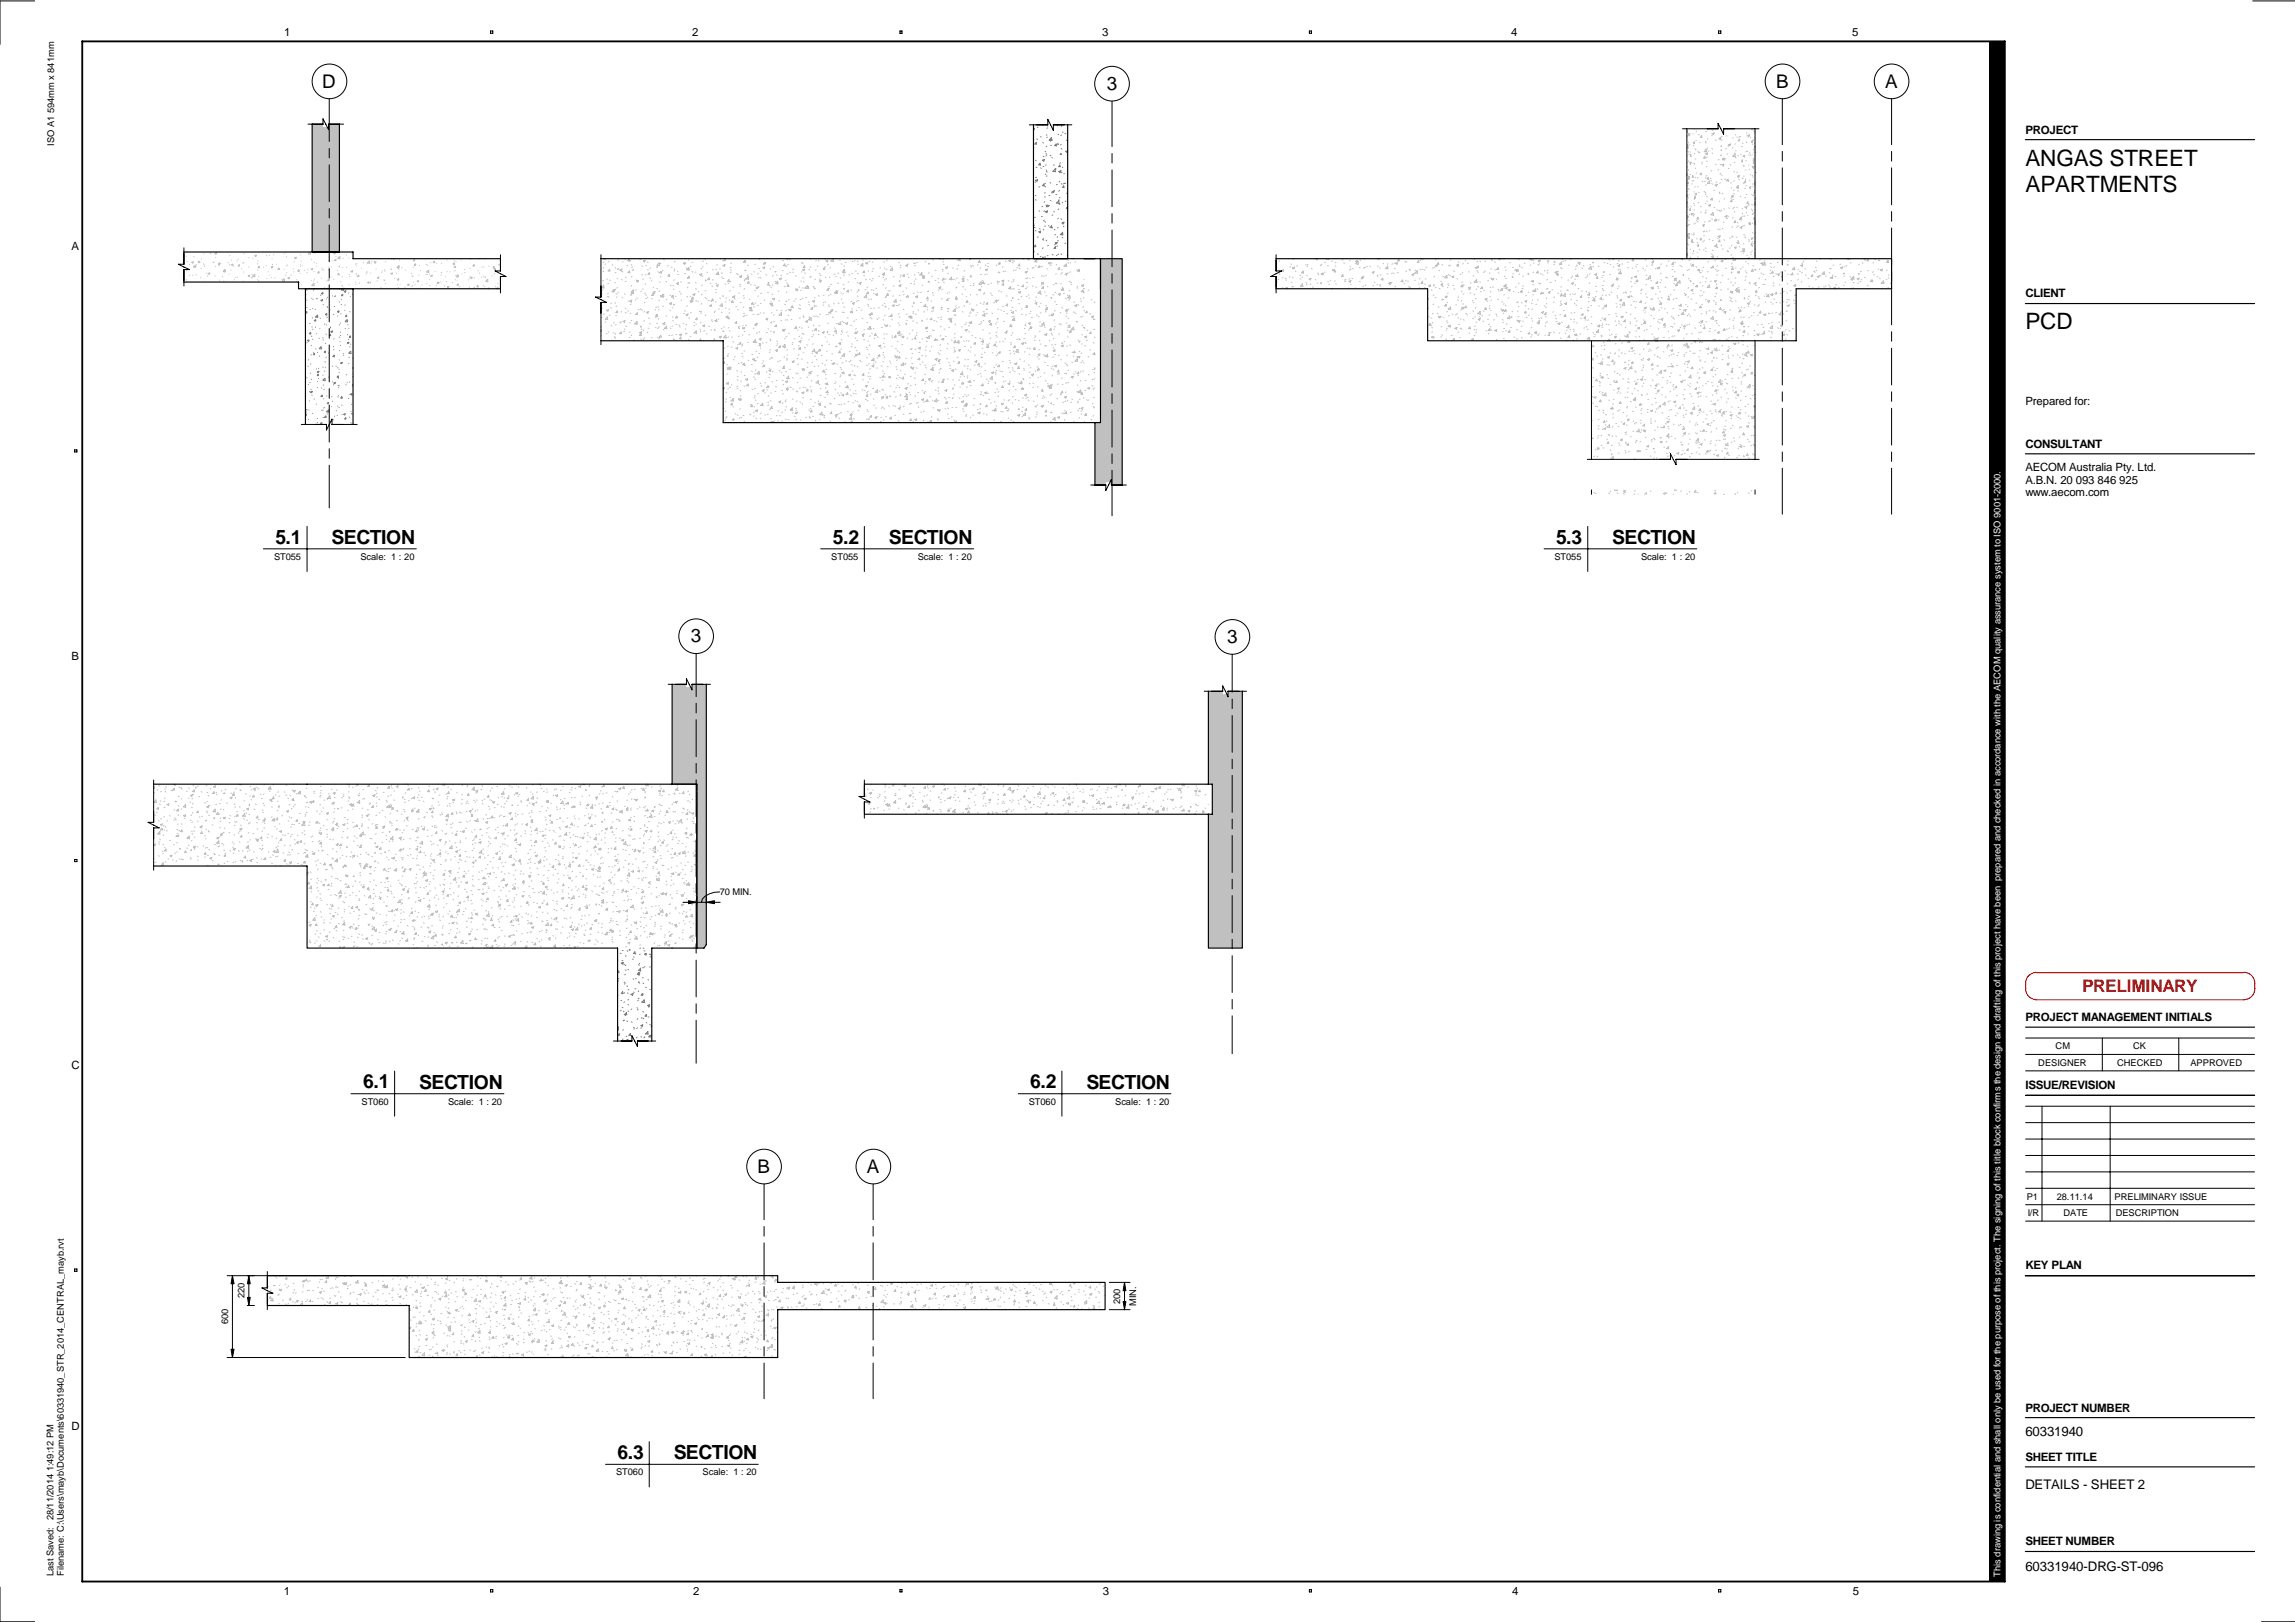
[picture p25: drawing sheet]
<svg xmlns="http://www.w3.org/2000/svg" width="841mm" height="594mm" viewBox="0 0 841 594" stroke-linecap="round" stroke-linejoin="round" font-family="sans-serif">
<defs><g id="words">
<g font-size="8.3">
<text x="742.2" y="61">ANGAS STREET</text>
<text x="742.2" y="70.2">APARTMENTS</text>
<text x="742.2" y="120.6">PCD</text>
</g>
<g font-size="7.1">
<text x="100.9" y="199.1">5.1</text>
<text x="121.5" y="199.2">SECTION</text>
<text x="305.2" y="199.1">5.2</text>
<text x="325.7" y="199.2">SECTION</text>
<text x="570.2" y="199.1">5.3</text>
<text x="590.8" y="199.2">SECTION</text>
<text x="133.1" y="398.5">6.1</text>
<text x="153.6" y="398.7">SECTION</text>
<text x="377.5" y="398.5">6.2</text>
<text x="398.1" y="398.7">SECTION</text>
<text x="226.3" y="534.3">6.3</text>
<text x="246.9" y="534.5">SECTION</text>
</g>
<g font-size="6.9">
<text x="118.1" y="32.1">D</text>
<text x="405.6" y="32.9">3</text>
<text x="650.8" y="32.1">B</text>
<text x="690.8" y="32.1">A</text>
<text x="253.2" y="235.3">3</text>
<text x="449.7" y="235.5">3</text>
<text x="277.6" y="429.5">B</text>
<text x="317.7" y="429.5">A</text>
</g>
<text font-size="6.4" fill="#f00" x="763" y="363.3">PRELIMINARY</text>
<g font-size="4.9">
<text x="742.2" y="525.9">60331940</text>
<text x="742.2" y="545.4">DETAILS - SHEET 2</text>
<text x="742.2" y="575.5">60331940-DRG-ST-096</text>
</g>
<g font-size="4.2">
<text x="104.1" y="13">1</text>
<text x="253.7" y="13">2</text>
<text x="403.9" y="13">3</text>
<text x="553.8" y="13">4</text>
<text x="678.7" y="13">5</text>
<text x="742.2" y="48.9">PROJECT</text>
<text x="26.2" y="91.6">A</text>
<text x="742.2" y="108.9">CLIENT</text>
<text x="742.2" y="148.3">Prepared for:</text>
<text x="742.2" y="163.9">CONSULTANT</text>
<text x="742.2" y="172.6">AECOM Australia Pty. Ltd.</text>
<text x="742.2" y="177.4">A.B.N. 20 093 846 925</text>
<text x="742.2" y="181.6">www.aecom.com</text>
<text x="26.2" y="241.6">B</text>
<text x="742.2" y="373.9">PROJECT MANAGEMENT INITIALS</text>
<text x="26.2" y="391.6">C</text>
<text x="742.2" y="398.9">ISSUE/REVISION</text>
<text x="742.2" y="464.9">KEY PLAN</text>
<text x="742.2" y="517">PROJECT NUMBER</text>
<text x="26.2" y="523.6">D</text>
<text x="742.2" y="535">SHEET TITLE</text>
<text x="742.2" y="565.9">SHEET NUMBER</text>
<text x="104" y="584.2">1</text>
<text x="254" y="584.2">2</text>
<text x="404.1" y="584.2">3</text>
<text x="554.1" y="584.2">4</text>
<text x="678.9" y="584.2">5</text>
</g>
<g font-size="3.4">
<text x="19.9" y="41.5" transform="rotate(-90 19.9 41.5)">594mm x 841mm</text>
<text x="19.9" y="53.3" transform="rotate(-90 19.9 53.3)">ISO A1</text>
<text x="100.4" y="205.1">ST055</text>
<text x="132.1" y="205.1">Scale: 1 : 20</text>
<text x="304.6" y="205.1">ST055</text>
<text x="336.3" y="205.1">Scale: 1 : 20</text>
<text x="569.6" y="205.1">ST055</text>
<text x="601.4" y="205.1">Scale: 1 : 20</text>
<text x="263.7" y="327.8">70 MIN.</text>
<text x="753.3" y="384.2">CM</text>
<text x="781.7" y="384.2">CK</text>
<text x="746.9" y="390.3">DESIGNER</text>
<text x="775.8" y="390.3">CHECKED</text>
<text x="802.6" y="390.3">APPROVED</text>
<text x="132.5" y="404.6">ST060</text>
<text x="164.2" y="404.6">Scale: 1 : 20</text>
<text x="377" y="404.6">ST060</text>
<text x="408.7" y="404.6">Scale: 1 : 20</text>
<text x="742.7" y="439.3">P1</text>
<text x="753.7" y="439.3">28.11.14</text>
<text x="774.9" y="439.3">PRELIMINARY ISSUE</text>
<text x="743" y="445.2">I/R</text>
<text x="756.2" y="445.2">DATE</text>
<text x="775.3" y="445.2">DESCRIPTION</text>
<text x="89.6" y="475.5" transform="rotate(-90 89.6 475.5)">220</text>
<text x="410.5" y="477.5" transform="rotate(-90 410.5 477.5)">200</text>
<text x="416.3" y="478.3" transform="rotate(-90 416.3 478.3)">MIN.</text>
<text x="83.6" y="485" transform="rotate(-90 83.6 485)">600</text>
<text x="19.6" y="538.8" transform="rotate(-90 19.6 538.8)">1:49:12 PM</text>
<text x="225.8" y="540.3">ST060</text>
<text x="257.5" y="540.3">Scale: 1 : 20</text>
<text x="19.6" y="556.8" transform="rotate(-90 19.6 556.8)">28/11/2014</text>
<text x="19.6" y="577.2" transform="rotate(-90 19.6 577.2)">Last Saved:</text>
<text x="23.4" y="577.2" transform="rotate(-90 23.4 577.2)">Filename: C:\Users\mayb\Documents\60331940_STR_2014_CENTRAL_mayb.rvt</text>
</g>
<text font-size="3.4" fill="#fefefe" x="733" y="577.5" transform="rotate(-90 733 577.5)">This drawing is confidential and shall only be used for the purpose of this project. The signing of this title block confirms the design and drafting of this project have been prepared and checked in accordance with the AECOM quality assurance system to ISO 9001-2000.</text>
</g></defs>
<path d="M114.4 45.5h10v46.8h-10z" fill="#c0c0c0"/>
<path d="M109.4 92.3h20v13.4h-20z" fill="#fff"/>
<g fill="none" stroke="#808080" stroke-width=".37">
<path d="M111.9 107.8l.4 .1M112.2 105.7l-.3 .5M112.4 106.3h.3M112.4 112.5l.2 .3M112.4 114l.1 .6h-.6zM112.6 109.9l-.3 .1M113.4 118.4l.3 .1M113.8 113.4l-.3 .1M114.1 109.1l.3 .2M114.5 119.6l-.3 .3M114.6 116.3l-.3 .2M114.7 112.9l-.2 .2"/>
<path d="M114.8 109.6l-.2 .1M115 106.2l-.3 .1M115 105.9h.2M115.1 117.3l.7-.2-.2 .6zM115.4 113.2l.3 .2M115.5 119.7l.3 .2M115.9 109.3l.5 .1M116.2 116.1l.3 .2M116.3 115.3l.2 .9h-.9zM117.2 116.6h.3M117.3 108l.4 .2M117.5 110l.8-.3-.3 .6z"/>
<path d="M118.3 107l.1 .7-.6-.1zM118.3 111.5l.2 .3M118.8 118.6l.3 .2M119.5 109.4l.3 .2M119.7 114.6l.1 .7-.6-.1zM119.7 118.9l-.2 .2M119.7 116.2h.4M119.9 115.6l-.3 .1M120 112.2l-.3 .2M120.1 108.8l-.2 .2M120.2 112.5l-.3 .1M120.8 113.5l.3 .1"/>
<path d="M121 120l.2 .1M121.2 119.7l-.3 .1M121.8 108.3l.2 .2M122.2 115.1l.2 .2M122.8 112.2l-.4 .1M122.8 108.3l.3 .2M122.9 108.5l-.4 .1M123.6 114.1l.7-.3-.2 .7zM123.6 115.7h.3M124.2 118.9l.3 .1M124.2 110.5l.3 .2M125 118.2l-.3 .2"/>
<path d="M125 109.6l.2 .2M125.1 114.8l-.3 .3M125.2 111.4l-.2 .3M125.3 108l-.2 .3M125.4 108.2l-.3 .1M125.5 105.7l-.4 .6h.9l-.1-.6M125.6 107.7v.6h-.5zM126.1 106.8l.7-.4-.2 .7zM126.2 113.6l.3 .2M126.4 117.8l.9-.8v.9zM126.6 111.7l-.4 .1M127 115.3l.1 .7-.6-.1z"/>
<path d="M127.7 118.9l-.4 .1M127.7 107.3l.2 .1M128.1 114l.3 .3M128.3 108.5l.2 .1M129.3 107.7l-.4 .1M111.9 128.3h.1M112.2 124.5l-.3 .1M112.4 125.4l.2 .2M112.4 138.3l.1 .2M112.6 124.7l.7-.2-.2 .6zM112.8 134.1l.2 .2M113.2 131.7l-.3 .1"/>
<path d="M113.7 140l-.2 .2M113.8 121.7l.2 .6h-.7zM113.9 136.6l-.3 .2M114 133.2l-.3 .2M114 138.9h.3M114.1 129.8l-.2 .2M114.2 126.4l-.2 .3M114.4 123l-.4 .3M114.7 124.2l-.3 .1M114.8 120.6h-.3M114.8 128.9l.3 .2M115.2 129.3l.1 .7-.6-.1z"/>
<path d="M115.6 127.8h.3M115.8 122.2l.3 .1M115.8 135l.3 .2M116.2 136.2l.7-.3-.2 .7zM116.2 139.5l.3 .2M116.2 128.9l.3 .3M116.5 138.6h.3M116.6 137l.2 .6h-.6zM116.8 123.8l.3 .2M116.9 134.9l-.3 .1M116.9 130.3l.4 .2M117.3 120.2l-.2 .1"/>
<path d="M117.7 126.9l.2 .9-1-.1zM118.2 134.4l.3 .1M118.3 124.4l.2 .2M118.3 137.2l.1 .3M118.5 123.7l-.3 .1M118.7 128.9l.7-.4-.2 .7zM119 138.4l.2 1-.9-.1zM119 139.2l-.3 .2M119.1 135.8l-.2 .3M119.3 132.4l-.3 .3M119.4 129l-.3 .3M119.5 125.6l-.3 .3"/>
<path d="M119.5 134.5l-.3 .1M119.6 122.3l-.2 .2M119.6 130.9l-.3 .1M120.2 129.2l.3 .2M120.3 138.1h.3M121.1 122.3l.1 .6h-.6zM121.2 121.5l.6-.3-.1 .6zM121.7 139.8l.2 .2M121.8 121.2l.2 .1M121.8 134l.2 .2M122 126.9h.3M122.2 130.6h-.4"/>
<path d="M122.2 124l.3 .2M122.2 127.9l.2 .3M122.3 130.6l.4 .1M122.5 130l.1 .6h-.6zM123 134.1h.4M123.6 134.6l.4 .2M124 137.6v.7l-.6-.1zM124.2 138.5l-.2 .2M124.2 123.4l.3 .2M124.2 136.2l.2 .3M124.4 135.1l-.3 .2M124.5 131.7l-.3 .2"/>
<path d="M124.5 126.6h.4M124.6 128.4l-.3 .1M124.7 132.9l.8-.2-.3 .6zM124.7 125l-.2 .1M124.9 121.6l-.4 .2M125 122.9h-.4M125.6 129.5l.3 .1M126 130l-.3 .1M126.4 120.2l.3 .2M126.7 137.2h.4M127.2 125.6l.7-.3-.2 .6zM127.2 122.6h.3"/>
<path d="M127.6 124.2l.3 .2M127.7 120.1l.2 .2M127.7 133l.2 .2M127.8 130.8l.3 .2M128 139.8l.3 .2M128.1 126.9l.3 .3M128.4 122.9l.1 .7-.6-.1zM128.4 126.1h.3M128.5 128.5l.2 1-.9-.1zM129 134.8l.4 .2M129.3 136.9h.1M129.4 131.1v.2"/>
<path d="M129.4 134.5l-.2 .2M129.4 137.8l-.3 .2M111.9 150.7h.1M111.9 151.9l.3-.3 .1 .6h-.4M111.9 150.7v.2M112.3 149.9l.2 .2M112.3 151.1l.2 .3M112.4 150.1h.3M112.9 140.7l.3 .2M113.2 153.5l-.3 .2M113.4 150.1l-.3 .2M113.5 146.7l-.3 .2"/>
<path d="M113.6 143.3l-.2 .3M113.7 143.6l.8-.3-.3 .6zM114.1 142.6l-.3 .1M114.2 144.7l.3 .2M114.4 151.3l.2 .2M115 146.1h.3M115.7 155.3l.2 .1M115.7 147.9l.3 .2M116.2 141.8l.2 .3M116.2 154.7l.2 .2M116.4 153.2l-.3 .1M117.3 155l.7-.2-.1 .6z"/>
<path d="M117.7 150.1l.2 .2M118 144.6l.2 .7-.7-.1zM118 142.1l-.3 .1M118.2 150.1l.2 .3M118.4 140.9l.2 .2M118.5 152.7l-.2 .2M118.6 149.4l-.2 .1M118.8 146l-.3 .1M118.8 149.3h.2M118.9 142.6l-.3 .2M119 152.9l-.4 .1M119.5 152.2v.7l-.5-.1z"/>
<path d="M119.6 144.9l.3 .2M119.8 147.7l.7-.3-.2 .6zM119.8 151.5l.3 .2M120.4 150l.1 1-.9-.1zM121.3 148.9h.3M121.4 145.3h.4M121.7 146.8l.2 .3M122.1 153.7l.2 .2M122.1 140.8l.2 .3M122.3 140.3l.6-.3-.1 .6zM122.8 152.4l-.4 .1M123.1 150.4l.3 .1"/>
<path d="M123.6 155.4h-.1M123.7 152.1l-.3 .1M123.8 141.1l.7 .1M123.9 148.7l-.3 .1M124 145.3l-.3 .2M124 144.9h.3M124.1 141.9l-.2 .2M124.1 149.1l.3 .3M125.1 145.2l.2 .2M125.1 148.4h.4M125.2 151.7l.3 .2M125.3 145.3l.2 .6-.7-.1z"/>
<path d="M125.9 151.7l.7-.2-.3 .6zM126.7 152.9l.1 .6h-.6zM127 140.9l-.3 .1M127.1 140l.2 .2M127.6 145.8l.2 .2M127.8 144.4h.3M128 152.7l.3 .2M128.4 144.4l.6-.3-.1 .6zM128.5 150.6l.3 .2M128.8 154.8l-.4 .1M128.8 155.3h.3M128.9 151.4l-.3 .2"/>
<path d="M128.9 148l-.2 .2M129.1 144.6l-.2 .2M129.2 141.2l-.3 .2M129.2 151.6h-.3M129.2 141.4l.2 .1M129.4 140.6l-.3 .4h.3"/>
</g>
<g fill="none" stroke="#c0c0c0" stroke-width=".37">
<path d="M68.1 93.8h.3M68.6 99l-.3 .2M68.7 95.6l-.3 .2M68.8 92.3l-.2 .2M68.9 98.5l.1 .1M69.3 96.8l.3 .1M70.2 96.1l.7-.3-.2 .6zM71 93.9l.2 .2M71.6 97l.2 1-.9-.2zM71.9 96.9h.3M72.6 95.6l.2 .2M73.2 95.6v.6h-.6z"/>
<path d="M73.8 98.2l-.2 .3M74 94.8l-.3 .3M74.5 93h.3M74.7 96.9l.3 .2M74.8 96.6l-.4 .1M74.8 97.5l.3 .2M76.9 92.9l.2 .2M77 92.6h.4M78 95.8l.3 .2M78.6 96.1l-.4 .1M78.7 92.8l.7-.3-.2 .6zM79.1 97.5l-.3 .2"/>
<path d="M79.2 94.1l-.3 .2M80.1 97.2l.3 .2M80.4 96.2l.1 .7-.6-.1zM80.8 96.4l.2 .3M82.3 99.2l-.3 .1M82.5 98.6l.1 1.1-.9-.2zM83.4 96.1l.3 .2M84.2 96.9l-.3 .2M84.3 93.5l-.2 .2M84.8 96.9l.6-.2-.1 .6zM84.8 98.9l-.3 .1M85 95.3h-.3"/>
<path d="M85.6 97.5l.3 .1M86.7 95.4l.3 .3M87.5 94.9l-.3 .1M87.7 96.9l.1 .6h-.6zM88.7 98.4l-.3 .1M88.8 96.3l.4 .1M89.3 99.5l-.2 .2M89.5 96.1l-.3 .3M89.6 92.7l-.3 .3M91 97.6l.3 .3M91.4 94.4l-.4 .1M92.6 94.4l.3 .3"/>
<path d="M93.3 93.6l.7-.2-.2 .6zM94.2 96.5l.4 .2M94.6 98.8l-.3 .2M94.7 95.4l-.3 .2M95 97.5l.1 .6-.6-.1zM95.2 97.5l-.4 .1M96.4 97.9l.3 .1M97.4 97.3h.3M97.8 93.6h-.3M98.1 99.5l.3 .2M98.6 93.4l.2 .2M99.4 97.7l.7-.2-.3 .5z"/>
<path d="M99.7 96.8l.3 .1M99.7 98.1l-.2 .2M99.8 94.7l-.2 .2M100.3 93.2l-.3 .1M101.2 96.8h.3M101.9 98.1l.2 .2M102.3 98.1l.1 .6h-.6zM104.1 98.5l.2 .1M104.2 92.7l-.3 .1M104.5 92.4l.2 .2M104.9 99.9h.3M105 97.4l-.3 .1"/>
<path d="M105.1 96.9l.3 .3M105.2 94l-.4 .1M107.3 98.4l.2 .2M107.4 99.6h.4M107.6 95.9h.3M107.9 94.5l.7-.4-.2 .7zM109.6 98.7l.1 .7-.6-.1zM110 97.5l.2 .1M110.1 100l-.3 .2M110.2 95.6h.3M110.2 96.7l-.2 .2M110.3 93.3l-.2 .2"/>
<path d="M110.6 97.2l.2 .2M111.3 99.1h.4M112.4 99.7l.3 .2M112.7 98.6l.2 .1M113.5 92.3l-.6 .7 .9 .1-.1-.8M114 98.6l.6-.3-.1 .6zM114 95.1h.3M115.1 92.3h.5M115.2 99.4l-.2 .2M115.3 96l-.2 .2M115.5 92.6l-.3 .2M115.9 96.4l.3 .2"/>
<path d="M116 97.5l.2 .1M116.8 99.4l.2 .6h-.6zM117.8 98.2h.3M117.9 92.3l.3 .2M118.1 98.8l.3 .2M118.4 98.6l.2 .3M120.4 94.2h.3M120.5 98.6l-.3 .2M120.6 95.3l-.3 .1M120.6 97.9l-.3 .1M121.4 97.7l.3 .2M121.8 95.4l.3 .2"/>
<path d="M122.5 95.3l.7-.3-.2 .6zM122.8 92.4l.1 .6h-.6zM122.9 93.9h.4M123.4 92.5l.2 .1M123.5 99.1l.3 .1M123.7 94.7l.8-.9 .1 1zM124.1 100l.2 .7-.6-.1zM124.3 97.6l.2 .3M124.5 97.4l-.4 .1M125.7 97.9l-.2 .2M125.8 94.5l-.2 .2M126.8 97.9l.3 .1"/>
<path d="M126.8 93.4h.4M127.8 94.4l.2 .2M128.5 99.4l.8-.3-.3 .6zM128.8 92.7l.2 .2M128.9 99.2l.3 .3M130.2 96.6l.2 .3M130.8 97.3l-.2 .2M130.9 96.5l-.3 .1M132.2 98.1l.3 .2M133.4 96.2l-.3 .1M134.4 99.5l.2 .2h-.3M135.4 95.5l.1 .9h-1z"/>
<path d="M136 99.9l-.3 .2M136.1 96.5l-.2 .2M136.1 95.6l.2 .2M137.1 96.1l.7-.3-.2 .6zM137.2 95.7l-.3 .1M137.7 98.4l.2 .2M139.8 99.7l.2 .2M140 99.1l.2 .3M141.1 98.8l-.4 .1M141.2 99.1l-.2 .3M141.3 95.8l-.2 .2M142.2 94.7v.1"/>
<path d="M143.1 98.6l.2 .2M143.3 98.6h.3M143.7 94.8l-.4 .1M144.2 94.7l-.1 .2 .6-.2M145.2 100l.3 .2M145.9 98.1l.2 .3M146.2 97.2l.1 .9-.9-.1zM146.3 98.5l-.3 .2M146.5 95.2l-.3 .1M147.1 98h.3M148.5 98.8l.3 .2M151.6 97.7l-.2 .3"/>
<path d="M151.7 96.9l.7-.3-.2 .7zM151.8 97.1l.3 .3M151.9 94.9l.1 .7-.6-.1zM153.5 97.2h.3M153.9 99.1l.3 .1M156 96.9h.4M156.8 97l-.3 .2M157.1 98.9v.9l-.8-.1zM157.7 96.1l.3 .3M159.2 95.6l.1 .6h-.6zM159.3 99.3l.3 .2M159.9 96.4h.3"/>
<path d="M161.9 99.7l-.4 .3M162 96.4l-.3 .2M163.7 99.5h.3M163.7 95.1l.2 .2M164.8 99.5l.2 .2M166.3 97.7l.7-.2-.2 .5zM166.3 95.5h.3M166.5 96.2l.1 .7-.7-.1zM166.5 99.1l-.3 .1M167.1 99l-.2 .2M167.2 95.6l-.2 .2M168.8 95.2h.4"/>
<path d="M170.2 99.7l.3 .2M170.3 98.6l-.3 .1M172.4 98.3l-.4 .2M172.5 94.9l-.3 .2M173.7 96.9l.2 .6h-.7zM175.1 99.1l.2 .2M175.3 94.7h.1M175.6 100l.3 .2M176.8 97.8l-.4 .1M177.5 97.6l-.3 .3M177.6 94.7l.3 .2M179.3 97.5h-.3"/>
<path d="M180.9 98.6l.7-.4-.2 .7zM181 97.5l.2 .6-.6-.1zM181 98l.3 .3M182.7 96.9l-.2 .2M183 95l.3 .2M183.1 96.9l-.3 .1M68.2 103.3h.2M68.5 102.4l-.3 .2M69.5 100.9l-.3 .1M70.5 100.8l.4 .1M72.1 100.6l-.4 .1M73.7 101.6l-.2 .3"/>
<path d="M74.5 103.3h.1M75.9 100.1l-.3 .1M75.9 101l.4 .2M76.2 100.2l.8-.3-.3 .6zM79 100.9l-.3 .2M80.3 102.5l.3 .2M81.4 101.3l.3 .1M81.9 103h.3M84.1 100.2l-.3 .3M85.7 102.4h.3M86.3 101.5l.2 .2M86.8 101.4l.3 .2"/>
<path d="M89.2 102.9l-.2 .1M90.8 101l.7-.2-.1 .5zM92.1 101.6h.4M92.2 101.7l.3 .2M92.2 100.5l.3 .2M93.3 100.3l.2 1-1-.1zM94.5 102.2l-.3 .2M94.7 101.3h.3M94.7 102.7l.2 .3M97.7 101.9l.3 .2M98.6 100.8h.2M99.6 101.5l-.3 .2"/>
<path d="M100.6 101.7l.2 .2M103.1 102.1l.3 .3M104.1 102l.2 1-.9-.1zM104.9 100.8l-.3 .1M105.4 101.9l.8-.4-.3 .7zM106.5 100.7l.3 .2M108.5 102.4l.3 .1M109 103l-.4 .1M110 103.4l-.3 .2M110.3 104.2l.3 .3M111.9 105.7h.3M114 102.6l.2 .2"/>
<path d="M114.2 104.6l.9-.9v.9zM115.1 102.8l-.3 .2M115.4 102.2l-.3 .1M116.2 103.2l.3 .3M117.9 101.9h-.3M118.8 105.4h.3M119.4 102.9l.2 .1M120.1 102.6l.6-.2-.1 .6zM120.2 105.4l-.2 .2M120.4 102l-.3 .2M121.8 101.3l-.3 .1M122.2 102.2l.2 .2"/>
<path d="M124.8 103l.3 .2M125.2 104.6h.4M125.5 105.7l.4-.3v.3M125.5 104.6l-.3 .3M125.6 101.3l-.3 .2M127.8 104.2h.3M128.1 101.2l.3 .2M128.2 100.5l-.4 .1M130.2 103.3l.3 .2M130.6 104.1l-.3 .1M130.7 100.7l-.2 .1M130.7 100.2h-.3"/>
<path d="M131.4 100.7l.2 .6h-.6zM131.6 103.7h.3M134 100.2l.3 .2M134.6 103.5l.7-.3-.2 .6zM135.6 103.5l.3 .2M135.9 103.3l-.3 .2M138 102.9h.3M138.8 101.3l.1 .6h-.6zM139.5 105.2l.3 .2M140.5 102.5h.4M141.1 102.5l-.3 .3M141.1 103.7l.2 .3"/>
<path d="M143.2 100.2l.6-.3-.1 .6zM144.4 102h.3M145.5 104.2l.2 .2M146 101.9l.1 .7-.6-.1zM146.1 105.2l-.3 .3M146.2 101.9l-.2 .2M146.5 104l.2 .1M148.5 105.2h-.3M149.3 104.3l.6-.3-.1 .6zM150.6 100.2l.4 .1M150.8 101.2h.3M151 104.8l-.3 .1"/>
<path d="M151.4 104.5l-.3 .2M151.4 103.2l.2 .2M151.5 101.1l-.3 .2M151.9 104.2l.3 .2M153.3 102.6l.1 .6-.6-.1zM153.3 100.8h.4M153.8 105.4l.3 .3M154.9 104.3l-.4 .1M156 100.4l.4 .2M156.6 103.8l-.3 .2M156.7 100.4l-.2 .2M157.2 100.3h.4"/>
<path d="M157.3 104.5l.3 .1M157.3 102.2l.3 .2M157.7 101l.8-.2-.3 .5zM159.8 104.4l.2 .2M160.6 103.2l.1 .7-.6-.1zM161.3 103.5h-.3M161.5 100.7l.3 .1M161.7 103.1l-.2 .3M162.7 104.6l.4 .2M163.2 101.2l.3 .1M163.8 105.1l.7-.3-.2 .6zM163.8 103.1l-.3 .1"/>
<path d="M165.7 103.4l.2 .2M166.9 100.8l.3 .2M167 102.4l-.3 .2M167.1 101.3l.8-.7 .1 .9zM167.6 102.6l-.2 .1M167.9 103.9l.1 .6h-.6zM168.1 104.9l.4 .2M169.2 100.2l.2 .1M171.6 102.4l.3 .2M172.1 105.1l-.3 .1M172.2 101.7l-.2 .2M172.4 101.8l.7-.3-.2 .6z"/>
<path d="M172.4 101.1l.2 .2M173.6 105.2l.3 .1M173.7 105.5h.3M174.1 101.8l-.4 .1M175.2 104.5l.1 .7-.6-.1zM176.6 101.4l-.3 .1M177.2 104.4l-.2 .2M177.4 101l-.3 .3M177.5 105h.3M177.5 101.3l.3 .3M177.8 101.3l.3 .2M178.7 102.2l.1 1-.8-.2z"/>
<path d="M178.8 105.7h.3M179 105.3l.3 .2M180.5 100.9l-.3 .1M181 100.2l.4 .1M181.4 104.9l.3 .3M182.5 105.2v.5h-.6zM182.5 103.6l-.3 .2M183.2 101.5l.2 .2"/>
</g>
<path d="M112.9 45.5h5.5v-2l2 4v-2h5.5M67.4 90.8v6h-2l4 1.9h-2v6M183.4 93.3v5.9h-2l4 2.1h-2v6M111.9 105.7h17.5M110.4 155.4h9.2v2.1l2.1-4v1.9h9.2" fill="none" stroke="#000" stroke-width=".37"/>
<path d="M114.4 45.5v46.8h10v-46.8M67.4 92.3h62v2.4h54M67.4 103.3h42v2.4h2.5M111.9 105.7v49.7M111.9 105.7h17.5M183.4 105.7h-54v49.7" fill="none" stroke="#000" stroke-width=".42"/>
<path d="M401.2 94.7h10v82.9h-10z" fill="#c0c0c0"/>
<g fill="#fff">
<path d="M220.2 94.7h177.1v11h-177.1z"/>
<path d="M378.7 45.7h12.5v49h-12.5z"/>
<path d="M220.2 105.7h44.8v19.1h-44.8z"/>
<path d="M265 105.7h136.2v49.1h-136.2z"/>
</g>
<g fill="none" stroke="#c0c0c0" stroke-width=".37">
<path d="M221.1 98l.2 .2M221.1 94.7h.1M221.1 94.7l.6 .4v-.4M221.2 99.3l-.2 .2M221.4 95.9l-.3 .2M222 96.7l-.3 .1M222.9 95.8l.3 .1M223.4 98.6l.1 .6h-.7zM224.3 96.9l.3 .2M225.4 98l.2 .2M225.7 99.8l-.3 .1M226.5 98.3l.2 .2"/>
<path d="M226.5 98.6l-.3 .1M226.7 95.2l-.3 .1M227.2 98.9l.7-.3-.2 .6zM228.3 99.5l-.4 .1M228.3 95.8l-.2 .1M228.9 94.7l.2 .2M229.8 97.1l.2 .3M230.5 94.7l-.5 .7 .9 .2-.2-.9M230.6 99.2l.2 .7-.7-.1zM230.9 95.5l-.3 .1M231.3 96.9l.3 .3M231.7 97.8l-.2 .2"/>
<path d="M231.9 98.6l.3 .1M232.1 99l-.4 .1M234.8 95l-.4 .1M235.2 97.4l.3 .1M235.7 95.6l.8-.3-.3 .6zM236.9 97.2l-.3 .2M237.2 95.9l.3 .3M237.3 98.7l.3 .2M237.9 99.9l.2 .6h-.6zM238.5 98.1l-.3 .1M240.6 97.6l.3 .2M241 97.8l-.3 .1"/>
<path d="M241.1 99.5l.2 .2M241.6 96.3l.1 1-.9-.2zM241.8 99.7l.7-.3-.2 .6zM242.1 99.8l-.4 .2M242.1 96.4l-.2 .2M242.7 99l.3 .1M243.2 94.9l.2 .3M244.9 97.3l-.3 .1M246 97.9l.3 .1M247.1 98.5l.1 .2M247.2 99.1l-.2 .2M247.4 95.7l-.3 .2"/>
<path d="M248.2 99.2l.2 .2M250.4 96.4l.6-.3-.1 .7zM251 96.5h.3M251.5 98l.2 .2M252.4 98l.2 .9-1-.1zM252.4 98.4l-.3 .2M252.5 95.1l-.3 .2M253 97.5l.2 .2M253.6 96.2h.2M253.6 99.4l.2 .3M254.7 99.7h.3M256.9 98.3l.2 .2"/>
<path d="M257.4 95.7h.3M257.6 97.6l-.2 .3M258.1 94.7h.4M258.9 96.4l.2 .3M259 99.7l.2 .1M261.1 98.8h.4M262.3 98.6l.3 .1M262.9 96.9l-.3 .2M263.2 99.7l.2 .9-.9-.1zM263.7 98.5h.3M263.8 94.8h.4M264.4 99.9l.4 .2"/>
<path d="M264.8 95.4l.2 .3M264.9 97.2l.8-.3-.3 .6zM265.7 94.8l.1 .6h-.6zM267.7 98.7l.3 .3M267.9 99.7l-.3 .2M267.9 98h-.4M268 96.3l-.3 .2M273 95.4v.7l-.5-.1zM273.1 98.9l-.2 .2M273.1 99l.3 .1M273.3 95.5l-.3 .3M274.2 97.1l-.3 .1"/>
<path d="M276.3 99.4l.1 .3M276.8 96.8l-.3 .1M278.4 98.2l-.3 .2M278.5 94.8l-.3 .2M278.6 99.2l.2 .2M279.6 98l.6-.2-.1 .6zM280.2 96.1l.1 .6h-.6zM280.7 96.3l-.4 .1M282.2 98.4l.2 .2M283.5 97.5l-.3 .3M284 99.5l.2 .2M284.4 99.4l-.3 .1"/>
<path d="M286.9 99.1h-.3M287.1 95.4l-.3 .1M287.5 96.7l.2 .7-.7-.1zM288 97.4l.3 .2M288.1 94.7l.5 .4 .1-.4M288.8 96.8l-.3 .2M289.4 99.7l.3 .1M289.6 95.1l-.3 .1M290.5 99.7l.2 .1M290.8 98.6h-.3M293.9 99.5l-.3 .2M294 96.1l-.3 .2"/>
<path d="M294 96.4l.2 .2M294.1 98.8l.8-.2-.3 .5zM294.8 97.4l.2 .6h-.7zM294.8 99.9l.3 .2M296.4 98.6l.3 .2M296.8 97.8h.4M296.9 94.7l.2 .2M299 98.8l-.3 .2M299.1 95.4l-.2 .2M299.5 97.5h.2M299.9 95.3l.2 .3M302.1 98l.2 .6h-.6z"/>
<path d="M302.3 94.9l.2 .2M302.3 97.6l.3 .2M302.7 95.6l.7-.3-.2 .6zM303.3 96.9h.3M304.3 94.7l-.2 .1M304.3 98l-.3 .2M304.5 95.6l.8-.8 .1 1zM307.7 95.2l.2 .1M308.3 96.6l.2 .2M308.8 99.7l.7-.3-.2 .6zM309.4 98.6l.1 .6h-.6zM309.5 97.4l-.3 .1"/>
<path d="M309.5 99.7h.4M309.7 96.1h.3M312.3 95.8h.3M313.1 95.4l.3 .2M313.8 99.2l-.4 .1M314.2 95.6l.3 .2M314.6 96.7l-.2 .2M316.1 95.3h.3M316.1 96.4l.1 1.1-.8-.2zM316.7 99.2l.1 .7-.6-.1zM317.2 96.4l.8-.3-.2 .6zM318.1 99.1l.2 .2"/>
<path d="M318.5 95.6l.3 .2M319.8 99.3l-.3 .2M319.9 95.9l-.3 .2M320.1 98.4l-.3 .1M320.4 94.7h.1M322.7 98l-.3 .1M323.9 95.8l.3 .2M324 99.9l.1 .7-.6-.1zM324 98.1l.3 .2M325 98.6l-.3 .2M325.1 95.2l-.2 .2M326.6 97.5l-.4 .1"/>
<path d="M327 98.1l.1 1-.9-.1zM329.4 96.1l.2 .2M329.9 97.1l.3 .2M330.1 98l-.2 .1M331.9 97.2l.7-.3-.2 .6zM333 96.7l-.3 .1M334.8 96.4l.2 .1M335.4 97.2l-.3 .2M335.5 96.4h-.3M335.9 96.1l.2 .2M336.7 99.8l-.3 .1M337.8 99.8l.1 1-.8-.1z"/>
<path d="M339.3 95.8l-.3 .1M340.2 96.5l.2 .2M340.5 99.8l-.2 .3M340.6 96.4l-.2 .3M341.8 95.1l.3 .2M342.7 99.1h.4M344 94.7h.5M345.3 98.7h.3M345.6 99.1l-.2 .3M345.6 96.8l.3 .1M345.8 95.8l-.3 .2M345.8 95l-.4 .1"/>
<path d="M346.5 98l.7-.3-.2 .7zM349.2 98.2h.3M350.9 98.4l-.3 .2M351 95.1l-.2 .2M351 97l.4 .2M351.7 94.8l.2 .6h-.7zM353.2 99.1l.3 .2M355.1 94.7l.4 .4 .1-.4M355.6 97.4h.3M356.1 97.7l-.2 .2M356.4 97.2l.4 .3M358.1 97h.4"/>
<path d="M359 95.4l.2 .7-.7-.1zM359.2 98l.2 .3M361.1 98.8l.7-.2-.2 .5zM361.3 97l-.3 .3M361.9 97.5l.3 .1M361.9 96.5h.4M365.1 97l.2 .3M366 99.7h-.3M366.3 96.1l.1 .6h-.6zM366.4 99.7l-.2 .2M366.5 96.3l-.2 .2M367.3 97.7l.3 .2"/>
<path d="M367.5 99.3l.3 .2M368.4 95.7h.3M368.6 99.3l-.4 .1M369.7 95.5l.6-.2-.1 .5zM370.9 95.3h.4M371 96l.3 .3M371.6 99l-.3 .1M371.8 95.6l-.3 .2M372.4 98.8l-.3 .1M372.7 98l.3 .1M373.5 98.3l.2 .2M373.5 96.7l.2 .7-.6-.1z"/>
<path d="M374.8 94.8h.3M375.7 99.7l.7-.3-.2 .6zM376.8 98.3l-.3 .3M376.9 94.9l-.3 .3M376.9 95l.3 .3M378.2 98.1l.3 .2M378.9 98h-.4M379.4 97.3l.2 .2M379.8 95l.2 .9-.9-.1zM380.8 97.4l.2 .6h-.6zM381.4 97.6l-.3 .1M382 97.5l-.2 .3"/>
<path d="M383.6 98.4l.3 .2M384.2 96.4l.8-.3-.3 .6zM385.2 97.1l-.3 .1M385.3 96.3l.3 .1M387.3 96.9l-.3 .1M388.2 98l.1 .6h-.6zM389 98.6l.3 .2M389.1 99.8l.3 .2M389.9 97.5l.8-.8 .1 .9zM391.2 100h.3M391.2 95.3l.3 .1M391.7 96.3l-.4 .1"/>
<path d="M392.3 99.6l-.3 .1M392.3 96.2l-.2 .2M393.2 94.8l.2 .2M394.2 95.9l-.3 .1M394.5 98.8l.2 .2M395.1 99.5h.3M395.1 98.8l.2 .2M395.5 98.6l.1 .7-.6-.1zM220.2 107.9h.2M220.3 107.3l.3 .1M220.5 119.5l-.3 .3M220.6 116.2l-.2 .2"/>
<path d="M220.7 112.9l-.2 .1M221 106.1l-.3 .2M221.1 115.1h.3M221.1 102.7l-.3 .2M221.2 104.5l.1 1-.8-.2zM221.7 117.9l.3 .1M222.2 113.6l.8-.2-.2 .6zM222.3 102.1l.3 .2M222.5 108.6l.3 .2M222.6 116.1l.1 .9-.9-.1zM222.7 103.9h.3M222.9 107.5l-.3 .1"/>
<path d="M222.9 108.6l.3 .2M223.3 115.4l.2 .3M223.4 102.5l.2 .3M223.7 112.7l.3 .2M223.9 119.2l.3 .2M224.1 111l-.3 .1M224.7 106.3l.8-.4-.3 .7zM224.8 106.3l.1 .6-.6-.1zM225.1 118.2l-.3 .1M225.2 103.5h.4M225.3 110.8l.3 .3M225.7 107.5l.4 .2"/>
<path d="M225.8 118.8l-.2 .2M225.9 115.5l-.3 .2M226.1 112.1l-.4 .2M226.1 113.9l.2 .7-.6-.1zM226.1 108.7l-.2 .2M226.3 105.3l-.3 .2M226.4 101.9l-.3 .2M226.7 107l-.3 .1M227.2 118.1l.2 .2M227.5 114.2h.3M227.7 117.9h-.4M227.8 102.3l.2 .2"/>
<path d="M227.9 108.9l.3 .2M228.3 117.7l.7-.3-.1 .6zM228.9 107.6l.2 .2M229.1 112.9l.3 .2M229.1 103h.3M229.2 114.4l.2 .2M229.3 119.5l.3 .1M229.3 101.5l.2 .3M230 113.9h.4M230.5 110.2h-.3M230.8 110.3l.7-.2-.2 .6zM231 118.1l-.3 .2"/>
<path d="M231.1 114.7l-.2 .2M231.1 107.7l.4 .3M231.2 111.3l-.2 .3M231.2 109.8l.3 .3M231.4 108l-.3 .2M231.5 104.6l-.3 .2M231.6 117.3l-.4 .1M231.6 101.2l-.3 .2M232.1 106.9l.1 .6h-.6zM232.1 106.2l.1 .9-.9-.1zM232.6 118.4l.2 .1M233 109.8l-.3 .1"/>
<path d="M233.2 106.2l-.4 .1M233.2 102.5l.2 .2M233.3 103l.7-.3-.2 .6zM233.3 109.1l.3 .2M233.4 117.8l.1 .9-.8-.1zM233.5 114.6l.1 .5h-.6zM233.8 113.4h.4M234.6 113.1l.3 .2M234.7 119.7l.3 .2M234.7 119.4l.2 .2M234.8 106.6l.2 .2M235.1 113.4l.3 .2"/>
<path d="M235.2 100.5l.2 .3M235.5 102.2h.4M235.7 105.8l-.3 .1M236.1 117.4l-.2 .3M236.2 114l-.2 .3M236.4 110.7l-.3 .2M236.5 107.3l-.3 .2M236.6 108l.3 .1M236.6 104l-.2 .1M236.7 100.6l-.2 .2M236.9 114.4l.7-.3-.2 .6zM236.9 109.3l-.3 .1"/>
<path d="M237.2 108.8l.2 .3M238 116.5l-.3 .1M238 118.5l.3 .2M238.1 101.9h.3M238.6 102.8l.2 .2M238.8 109.3l.2 .2M239.4 107l.6-.2-.1 .6zM239.4 107.5v.7l-.6-.1zM239.5 105.3l-.2 .1M240 113.4l.3 .1M240.2 119.9l.3 .2M240.3 112.5h.3"/>
<path d="M240.5 116.2h-.3M240.6 118.4l.3 .2M240.7 105.6l.3 .1M240.8 115.1l.1 .7-.6-.1zM241 112.4l.3 .2M241.4 116.7l-.3 .2M241.4 119.7h.2M241.6 113.3l-.3 .2M241.6 109.9l-.2 .3M241.8 106.5l-.3 .3M241.9 103.2l-.3 .2M241.9 101.3h.3"/>
<path d="M242 108.2l.3 .2M242.8 112.2h.4M242.9 107.9l.2 .9-1-.1zM242.9 118.5l.8-.3-.3 .7zM243 108.5h.3M243.1 107.8l.2 .2M243.4 118.8l.4 .2M244 103l.3 .2M244.2 109.6l.2 .1M244.3 115.7h-.3M245.2 100.5l.2 .7-.6-.1zM245.4 111.2l.7-.4-.2 .7z"/>
<path d="M245.4 113.6l.3 .2M245.5 108.2h.4M246 104.5l-.4 .1M246.5 119.4l-.3 .1M246.5 117.3l.3 .3M246.6 108.2l.1 .6h-.6zM246.6 116l-.2 .2M246.6 104.6l.3 .1M246.7 112.6l-.2 .2M246.7 111.7h.4M246.9 109.2l-.3 .2M247 105.8l-.3 .2"/>
<path d="M247 111.3l.2 .3M247.1 102.4l-.2 .3M247.5 108.5l.2 .1M247.7 118.9h.4M247.9 103.8l.7-.3-.2 .6zM248.1 115.8l.1 .6h-.6zM248.3 100.5h.4M248.5 104.1l-.3 .1M248.8 119l.4 .2M249 106.8l.3 .2M249 119.6l.3 .2M249.3 107.7h.4"/>
<path d="M249.4 103.2l.3 .2M249.6 109.8l.3 .2M250.3 118.5h.3M250.8 114.8l-.4 .1M250.9 113.8l.2 .2M250.9 100.2h.3M251.5 115.2l.6-.2-.1 .6zM251.6 118.7l-.2 .3M251.7 115.3l-.2 .3M251.9 111.9l-.3 .3M252 108.5l-.3 .3M252.1 105.2l-.2 .2"/>
<path d="M252.2 101.8l-.2 .2M252.4 103.6l-.3 .1M252.5 116.3l.2 .3M252.5 101.2l.1 .6h-.5zM252.6 103.5l.1 .2M252.9 108.6l.3 .2M252.9 110.3l.3 .3M253.1 110.8h.3M253.3 114.5l-.3 .1M253.7 109.6l.2 .9-.9-.2zM253.9 107.9l.8-.3-.3 .6zM253.9 108.8l.1 .7-.6-.1z"/>
<path d="M254.2 118h.3M254.3 119.2l.3 .2M254.8 103.5l.3 .1M254.9 118.6l.3 .2M254.9 105.7l.3 .3M255 110l.3 .2M255.4 116.4v.7l-.6-.1zM255.7 110.5h.2M255.8 106.8h.3M256.3 114l.2 .2M256.4 100.5l.7-.3-.2 .6zM256.9 117.9l-.3 .3"/>
<path d="M257 114.6l-.2 .2M257.1 111.2l-.2 .2M257.1 114h-.3M257.3 107.8l-.3 .2M257.4 104.4l-.3 .2M257.6 119.3l.6-.3-.1 .6zM257.6 101l-.4 .3M258.3 106.5h.4M258.3 108.9l.3 .2M258.4 115.3l.3 .3M258.5 102.4l.2 .3M258.8 109.3l.3 .3"/>
<path d="M258.8 102.8l-.3 .1M259.7 119.5l.3 .1M259.8 110l-.3 .1M259.8 101.8l.1 .6h-.6zM260 111.9l.7-.2-.2 .6zM260.3 103.7l.2 .2M260.4 110.2l.3 .2M260.6 117.2h.3M260.9 117.6l.2 .2M260.9 104.7l.2 .3M261.2 109.5l.2 .6h-.7zM261.4 102.4l-.4 .1"/>
<path d="M261.7 114.3l.3 .2M262.1 117.3l-.2 .1M262.2 113.9l-.2 .1M262.2 106h.3M262.4 110.5l-.3 .2M262.5 107.1l-.3 .2M262.5 104.6l.6-.3-.1 .6zM262.6 117.1l.1 .7-.6-.1zM262.6 103.7l-.2 .2M262.7 100.3l-.2 .2M263.1 116.8h.4M263.6 113.1l-.4 .1"/>
<path d="M263.7 109.1l.3 .2M263.8 112l.8-.7 .2 .9zM264.3 114.3l.3 .3M264.4 101.4l.2 .3M264.8 108.3l.2 .2M265.2 119.7l.2 .2M265.2 101.9l-.4 .1M265.7 103.9l.2 .2M265.9 110.5l.2 .2M266 116.1l.8-.4-.3 .7zM266.1 112.8l-.3 .1M266.3 109.1l-.4 .1"/>
<path d="M266.8 116.6l.2 .2M266.8 103.7l.2 .2M267 116.3h.3M267.1 120l-.2 .1M267.1 114.5l.3 .2M267.1 102.4l.1 .7-.6-.1zM267.3 116.6l-.3 .2M267.4 113.2l-.3 .2M267.5 109.8l-.3 .3M267.6 106.4l-.2 .3M267.7 103l-.2 .3M268.5 110.1l.1 .6h-.6z"/>
<path d="M268.6 108.7l.6-.3-.1 .7zM268.6 105.2h.3M268.8 108.8l-.3 .1M269.2 109.3l.2 .3M269.8 100.2l.4 .1M269.9 117.8l.1 .6-.6-.1zM270 112.3l-.3 .1M270.3 113.3l.2 .2M270.3 100.4l.2 .3M270.6 119.9l.2 .2M270.7 107.3l.2 .1M271 119.5h-.3"/>
<path d="M271 101.3l.7-.3-.2 .7zM271.1 104.8h.3M271.1 104.1l.3 .2M271.3 110.7l.2 .2M271.6 101.1l-.3 .1M272.4 119.2l-.3 .2M272.5 115.8l-.2 .2M272.5 114.7l.3 .2M272.6 112.4l-.2 .2M272.6 108.3l-.3 .1M272.7 115.6l.3 .1M272.7 102.7l.3 .2"/>
<path d="M272.8 109.1l-.3 .2M272.9 105.7l-.3 .2M273 102.3l-.2 .2M273.3 102.1l.9-.8v1zM273.4 115.5h.3M273.6 119.1l-.4 .1M273.9 103.6l.5-.5 .1 .6zM274.2 100.8h-.4M274.6 112.8l.7-.3-.2 .6zM274.6 109.6l.2 .1M275 104.3h.3M275.3 100.3l.3 .2"/>
<path d="M275.4 112.9l.2 1-.9-.2zM275.8 110.7l.1 .6h-.6zM275.9 115.1h.4M276.2 112.3l.2 .2M276.4 111.4l-.4 .1M276.5 104.4l.4 .2M276.6 106.3l.3 .1M276.6 119.1l.3 .2M276.7 110.9l.2 .2M277.1 105.4l.7-.2-.3 .5zM277.2 118.4l.1 .6h-.6zM277.5 118.6l-.4 .1"/>
<path d="M277.6 118.5l-.2 .2M277.7 115.1l-.2 .2M277.9 111.8l-.3 .1M278 115l.2 .1M278 108.4l-.3 .1M278 100.2l-.4 .1M278.1 105l-.2 .2M278.2 101.6l-.2 .2M278.6 114.6l.3 .1M278.6 101.7l.3 .2M278.9 111.1l-.3 .1M279.1 107.4l-.4 .1"/>
<path d="M279.7 114.6h.4M280 109.8l.2 .2M280.7 116.8l.6-.2-.1 .6zM280.7 100.6l.3 .2M281.4 103.5h.4M281.6 107.1l-.3 .1M281.7 103.7l.1 .7-.6-.1zM281.9 104.6l.4 .2M282.1 111.2l.3 .1M282.1 111.3l.3 .2M282.5 118.1l.3 .2M282.5 105.2l.3 .2"/>
<path d="M282.8 117.9l-.3 .1M282.8 110.6l-.4 .1M282.9 114.5l-.3 .1M283 111.3l.2 .7-.6-.1zM283 111.1l-.3 .2M283.1 109.5l.8-.3-.3 .6zM283.1 107.7l-.2 .2M283.2 104.3l-.2 .2M283.4 115.2l.2 .2M283.4 100.9l-.3 .3M283.9 117.8l-.4 .1M284 119.5l.5-.5 .1 .6z"/>
<path d="M284 103.1h.3M284.1 103.8l.9-.8 .1 1zM284.6 113.5l.2 .2M284.6 100.7l.2 .1M285.4 106.6l-.2 .1M285.4 110.1l.3 .1M285.5 115.4l.8-.8 .1 1zM285.6 102.1l.7-.2-.2 .5zM286.1 100.8l.3 .2M286.2 113.8h.3M286.4 117.4l-.3 .1M287.4 104.8l.3 .2"/>
<path d="M287.5 111.4l.4 .2M287.8 102.6h.3M288 117.1l-.2 .2M288 110.2l.3 .3M288.1 113.7l-.2 .2M288.3 110.3l-.3 .2M288.4 106.9l-.3 .2M288.5 117.1l.2 .2M288.5 104.9l.5-.5 .1 .6zM288.5 104.2l.2 .2M288.5 103.5l-.2 .2M288.6 100.2l-.2 .2"/>
<path d="M288.7 113.5h.4M288.8 115.4l.3 .2M288.9 109.8h.3M289.2 113.5l.7-.2-.2 .6zM290.2 116.9l-.3 .1M290.3 112l.2 .6h-.6zM290.5 112.5l.2 .2M290.8 110.2l.3 .2M291.4 109.5h.4M291.5 101l.3 .2M291.7 106.2l.7-.3-.2 .6zM291.8 119.6l.1 .7-.6-.1z"/>
<path d="M291.8 105.7l-.3 .1M292.6 112.9h.3M292.8 105.1l.3 .1M292.9 111.6l.4 .2M293.1 119.7l-.2 .3M293.3 116.3l-.4 .3M293.4 112.9l-.3 .3M293.5 109.6l-.3 .2M293.6 106.3l-.2 .1M293.7 102.9l-.2 .1M294 109.2l.2 .3M294.2 115.7l.4 .1"/>
<path d="M294.2 101.8h.4M294.4 116.1l.2 .1M294.4 105.4l-.4 .1M294.4 103.2l.2 .2M295 105.5l.8-.9 .1 1.1zM295.2 117.7l.8-.3-.3 .6zM295.2 109h.4M296.2 119.8h.3M296.2 110.5l.3 .2M296.2 105l.1 .7-.6-.1zM296.4 111.5l.3 .2M296.7 116.1l-.4 .1"/>
<path d="M296.8 101.4h.3M297 101.3l.3 .1M297.2 116.2l.1 1.1-1-.2zM297.7 112.6l.1 .7-.6-.1zM297.8 110.3l.6-.2-.1 .6zM298.2 105.3l.3 .2M298.3 119.1l-.3 .2M298.3 104.9l-.4 .1M298.4 115.7l-.3 .2M298.4 111.8l.3 .2M298.5 112.4l-.2 .1M298.6 109l-.2 .1"/>
<path d="M298.8 105.6l-.4 .1M298.9 102.2l-.3 .2M299 112.1h.3M299.2 115.7l-.3 .1M299.6 115.9l.4 .2M299.9 108.2l.2 .3M300.1 119.3h.3M300.2 103l.7-.3-.2 .6zM300.2 100.2l.4 .1M300.3 115.1l.3 .1M300.3 102.2l.3 .2M300.6 100.9h.3"/>
<path d="M301.6 111.8h.2M301.7 108.1h.3M301.7 110.7l.2 .2M302.3 110.5l.3 .2M302.4 101.5l.3 .2M303 115.2l-.3 .1M303.5 118.4l-.2 .1M303.5 105.7l.1 .6h-.6zM303.6 105.5l.4 .2M303.7 115l-.3 .1M303.8 114.4l.7-.3-.2 .6zM303.8 111.6l-.3 .2"/>
<path d="M303.8 112.1l.3 .2M303.9 108.2l-.3 .2M304 104.8l-.2 .2M304.1 101.4l-.2 .2M304.2 107.8h.3M304.7 104.1h-.3M305 113.3l.1 .6h-.6zM305.1 116.1l.3 .2M305.4 111.3h.3M305.6 100.3l.4 .2M305.8 107.2l.9-.9v1.1M305.8 107.2l.9 .2"/>
<path d="M305.8 107.2l.3 .2M306.2 107l.8-.2-.3 .6zM306.2 114l.3 .2M306.2 101.2l.3 .1M306.5 118.4h.3M307 100.1h.3M307.1 110.9l.3 .3M307.2 118.8l.8-.9 .1 1zM307.3 103.7l-.4 .1M307.8 101.7l.3 .2M308.1 107.3h.3M308.3 109.5l.2 .1"/>
<path d="M308.8 117.6l-.3 .3M308.9 114.2l-.3 .3M309 110.8l-.3 .3M309 118.1h.4M309.1 107.4l-.2 .3M309.1 105.7l.3 .2M309.1 105.7h.1M309.2 112.4l.3 .1M309.3 104.1l-.4 .2M309.4 100.7l-.3 .2M309.5 114.4l-.4 .1M309.9 118.4l.7-.2-.2 .6z"/>
<path d="M310.5 116.3l.3 .2M310.8 106.3l.1 .6-.6-.1zM311.1 103.2l-.4 .1M311.1 100.6l.3 .2M311.7 106.2l.3 .2M311.7 119l.3 .3M312 114l-.3 .1M312.2 110.4l-.4 .1M312.2 113l.2 .2M312.2 100.2l.2 .1M312.3 113.9v.7l-.6-.1zM312.3 111.1l.7-.3-.2 .6z"/>
<path d="M312.5 111.2l.3 .1M312.8 117.6h.4M313.3 101.9l.2 .2M313.9 117l-.3 .2M314 113.6l-.2 .2M314.1 110.2l-.2 .2M314.2 108.5l.3 .1M314.3 106.8l-.3 .2M314.4 103.5l-.3 .1M314.5 106.4h.3M314.5 106l.3 .2M314.5 100.1l-.3 .1"/>
<path d="M314.7 112.5l.3 .2M314.7 110.1l-.3 .1M314.8 103.7l.8-.2-.3 .6zM315.9 116.6l.3 .2M315.9 113.5l-.3 .1M316.5 100.8l.3 .2M317 106.1h.3M317.5 108l.1 1.1-.9-.2zM317.5 102.4h-.3M317.7 118l.2 .3M317.7 105.2l.2 .2M317.9 111.4l.4 .2"/>
<path d="M318.1 112l.2 .2M318.1 106.9l.2 .6h-.7zM318.4 115.2l.7-.3-.2 .7zM318.5 109.6h-.3M318.7 102.2l.2 .2M319 119.5l-1 1 .9 .1v-1M319.2 116.2l-.3 .2M319.3 112.9l-.3 .1M319.3 116.8h.3M319.4 109.5l-.3 .1M319.5 114.6l.1 .6-.6-.1zM319.5 106.1l-.2 .2"/>
<path d="M319.6 102.7l-.2 .2M320 106.2l.2 .2M320 102l-.3 .1M320.1 107.4l.3 .2M320.1 112.8l.3 .1M320.9 107.9l.7-.4-.2 .7zM320.9 105.6h.3M321.3 116.8l.3 .2M321.8 116.4h.4M322 101l.2 .3M322.2 112.7l-.3 .1M323.3 111.7l.4 .1"/>
<path d="M323.3 119.9l-.3 .1M323.3 100.5l.8-.3-.3 .6zM323.6 117l.2 .3M323.6 104.1l.2 .3M323.8 101.5l-.3 .1M324 111l.3 .2M324.1 102.4l.3 .2M324.3 118.9l-.3 .1M324.4 115.5l-.3 .2M324.4 119.3l.8-.3-.2 .6zM324.5 112.1l-.2 .3M324.6 108.7l-.2 .3"/>
<path d="M324.8 112.4h-.3M324.8 105.3l-.4 .3M324.9 101.9l-.3 .3M325 108.7l-.4 .1M325.4 107.5l.1 .7-.6-.1zM325.4 106.4l.2 .2M325.5 113l.3 .2M325.6 115.9h.4M326 119.3l.2 .2M326.1 106.4l.2 .2M326.3 115.7l.5-.5 .1 .6zM326.8 117l.3 .2"/>
<path d="M327 111.9l.7-.2-.2 .6zM327.3 104.7h.4M327.4 101.3l.3 .1M327.5 108.4l-.3 .1M328.3 109.7l.1 1-.8-.1zM328.7 111.8l-.4 .1M328.8 111.8l.3 .2M329.4 118.2l-.3 .2M329.4 104.6l.7-.3-.2 .6zM329.5 114.8l-.2 .3M329.5 116l.3 .2M329.5 102.6l.3 .2"/>
<path d="M329.5 103.1l.3 .3M329.6 111.4l-.2 .3M329.8 108.1l-.3 .2M329.8 119l-.4 .1M329.9 104.7l-.3 .2M329.9 104.4h.3M329.9 110l.3 .2M330 101.3l-.2 .2M330.3 100.7l-.4 .1M330.8 106.7l.2 .1M330.8 101.1l.5-.5 .1 .6zM331 113.2l.2 .2"/>
<path d="M331.3 107.9l-.3 .1M331.9 118.3l.2 .1M332 105.4l.2 .2M332.1 115.1h.3M332.2 117.3l.3 .1M332.3 118.7l-.3 .1M332.7 108.2l.1 .6h-.7zM332.8 100.3l-.3 .1M332.8 101.5l.3 .2M333 116l.8-.3-.3 .6zM333.7 103.9h.3M334.1 115.8l.1 .7-.6-.1z"/>
<path d="M334.2 112.1l.3 .2M334.6 114.7h.3M334.7 117.4l-.3 .3M334.8 114l-.3 .3M334.8 111.1h.3M334.9 110.7l-.2 .2M334.9 102.9l.3 .1M335 107.4l-.2 .1M335.2 104l-.3 .1M335.3 100.6l-.3 .2M335.4 108.6l.8-.2-.2 .6zM335.4 115l.3 .2"/>
<path d="M335.4 102.1l.3 .3M335.9 109l.2 .1M336.1 118.2l-.3 .1M336.2 106.9l.3 .2M336.4 113.5l.2 .1M337.3 110.7h.4M337.7 117.5l.2 .2M337.7 107l-.3 .1M337.8 117.3l.3 .1M337.9 104.4l.3 .2M338 101.3l.7-.3-.2 .6zM338.2 101.8l.3 .1"/>
<path d="M338.5 114.2h.3M338.6 101.2l.1 .7-.6-.1zM339.2 111.4l.1 1-.9-.1zM339.7 112.4l.2 .1M339.9 116.8l-.3 .1M339.9 108.8l.2 .7-.6-.1zM339.9 106.8l.4-.2-.3 .2M340 113.4l-.2 .1M340.1 110l-.2 .2M340.1 103h.3M340.4 103.2l-.3 .3M340.4 103.1l.2 .2"/>
<path d="M340.9 117l.5-.5 .1 .6zM341.1 110.2h.4M341.4 114l.2 .2M341.4 101.1l.2 .2M341.5 112.8l.7-.4-.1 .7zM341.6 107.1l.3 .2M341.8 113.7l.3 .2M341.8 108l.3 .1M342.6 117.3l-.4 .1M342.6 102.7h.4M343.1 117.7l.2 .2M343.7 101.9l.2 .2"/>
<path d="M343.7 116.2l.3 .2M343.8 103.4l.3 .1M344 105.4l.8-.3-.3 .6zM344.2 106.2l-.4 .1M344.8 113.4h.4M344.9 119.5l-.3 .2M345 116.1l-.2 .2M345.1 112.7l-.3 .2M345.1 117l-.3 .1M345.1 112.5l.3 .2M345.3 109.3l-.3 .3M345.4 105.9l-.3 .3"/>
<path d="M345.4 102.4l.5-.5v.5zM345.5 102.5l-.2 .3M345.8 103.3l.2 .2M346.5 102.2h.3M347 107.4l.3 .1M347.2 109.5l.2 .6h-.6zM347.2 113.9l.3 .2M347.3 112.9l.3 .3M347.3 100.1l.3 .2M347.4 113h.3M347.6 109.4h.3M347.6 116.8l.7-.2-.2 .6z"/>
<path d="M347.6 119.8l.3 .2M347.7 106.9l.3 .2M348.5 117.9l.2 .2M348.7 117.1v.7l-.6-.1zM348.7 101.5v.9h-.8zM348.9 116.5l-.3 .1M349.1 102.2l.2 .2M349.7 115.2l.2 .2M349.8 102.4l.2 .1M350 113.1l.1 .9h-.9zM350.1 109.5l.7-.3-.2 .6zM350.1 109.1h.3"/>
<path d="M350.2 118.7l-.3 .3M350.3 115.3l-.3 .3M350.4 111.9l-.2 .3M350.5 112.8l.3 .1M350.5 108.5l-.2 .3M350.6 105.3l-.3 .1M350.7 105.2l-.3 .2M350.8 101.8l-.3 .2M351.2 103.5l.3 .2M351.3 112.5h.3M352.4 119.7h.3M352.5 107.6l.2 .2"/>
<path d="M352.6 102.1l.6-.2-.1 .5zM352.6 114.1l.3 .2M352.9 101.3h.3M353.1 102.4l.1 .7-.6-.1zM353.1 105l-.3 .1M353.2 111.9l.3 .3M353.6 118.8l.2 .2M353.7 105.9l.1 .2M353.9 118.2l.3 .2M354 108.5h.2M354.5 110.1l.2 .6h-.6zM354.5 102.4l.3 .2"/>
<path d="M354.9 119.4h.4M355.3 118l-.2 .2M355.3 115.7h-.3M355.4 101h.4M355.5 114.6l-.2 .2M355.6 114.2l.3 .2M355.6 111.3l-.3 .1M355.7 101.3l.2 .2M355.8 107.9l-.3 .1M355.9 104.5l-.3 .1M355.9 117.8l.2 .6h-.7zM355.9 113l.3 .2"/>
<path d="M356 101.1l-.2 .2M356.1 113.5l.8-.2-.3 .6zM356.6 103.8l.4 .2M357 104.5l-.4 .1M357.9 115.3l-.4 .1M357.9 107.8l.2 .2M358.1 111.7l-.4 .1M358.1 114.4l.2 .2M358.6 106.2l.7-.3-.1 .6zM358.7 118.9h.4M359.2 110.9l.2 .3M359.3 118.4l.3 .2"/>
<path d="M359.5 117.8l.2 .1M359.5 103.2l.2 .9h-1zM359.6 104.9l.1 .2M359.7 100.5l-.4 .1M359.9 102.6l.3 .3M360.1 115.6l.7-.8 .1 .9zM360.3 107.7h.4M360.4 103.1l.1 .6h-.6zM360.5 117.3l-.2 .2M360.6 111.3l-.3 .1M360.7 114l-.4 .2M360.8 110.6l-.3 .2"/>
<path d="M360.8 107.2l-.2 .2M361 103.8l-.2 .3M361.1 100.4l-.3 .3M361.4 113.2l.2 .3M361.5 113.2l.3 .2M361.6 100.3l.3 .2M361.8 114.8l-.4 .1M361.9 110.7v.6h-.5zM362 104.1l.4 .1M362.2 117.7l.7-.4-.2 .7zM362.9 107.4h.3M363.2 118.4l.2 .6h-.7z"/>
<path d="M363.3 108l.3 .2M363.4 103.6l-.3 .1M363.5 114.6l.2 .2M364.4 110.8l-.3 .1M364.7 110.2l.7-.2-.2 .7-.5-.4M364.7 118.6l.3 .2M365.1 109.9l.2 .3M365.2 118h.3M365.3 102.9l.3 .1M365.4 116.8l.3 .1M365.5 103.9l.2 .2M365.7 120l-.3 .1"/>
<path d="M365.8 116.6l-.3 .2M365.9 113.2l-.2 .3M365.9 103.3l-.3 .1M366 109.8l-.2 .3M366.2 106.4l-.3 .3M366.3 103l-.3 .3M366.8 106.8h.3M366.8 113.5l.2 .1M367.1 102.9l.8-.3-.3 .7zM367.5 112.2l.2 .2M367.5 104.2l.3 .2M367.7 117.7h.3"/>
<path d="M367.7 103.7l.1 .7-.6-.1zM368.1 114h-.3M368.7 108.3l.4 .2M368.9 114.8l.3 .2M369.1 111.3l.1 .7-.6-.1zM369.7 102.8l-.3 .1M370.2 118.9l.2 .1M370.3 104.9l.2 .9-.9-.1zM370.5 119l.2 .6h-.6zM370.7 113.6l-.4 .1M370.8 114.4l.6-.3-.1 .6zM370.8 103.1l.2 .2"/>
<path d="M370.8 110l-.3 .1M370.9 119.3l-.3 .2M371 115.9l-.2 .2M371 108.9l.2 .2M371.1 112.5l-.3 .2M371.3 109.1l-.3 .2M371.3 105.7l-.2 .2M371.3 115.7l.3 .2M371.3 105.7h.1M371.4 102.9l.2 .1M371.5 117.2h.4M371.5 102.4l-.2 .1"/>
<path d="M371.7 116.4l.2 1-1-.1zM372.2 113.7l.2 .2M372.9 104.5l.3 .1M373.2 106h.3M373.2 107l.8-.2-.3 .6zM373.4 109.6l-.4 .1M373.4 111.2l.2 .1M374.1 108.5l.4 .2M374.3 115.1l.3 .1M374.6 113.1l-.4 .1M375 104.4l.1 .6h-.6zM375.6 119.1l.2 .2"/>
<path d="M375.8 105.7h.3M376 118.6l-.3 .2M376.2 115.2l-.4 .2M376.2 101.9l-.4 .1M376.2 103.4l.3 .1M376.3 111.8l-.3 .2M376.4 112l.1 .6h-.6zM376.4 108.5l-.3 .1M376.5 105.1l-.2 .1M376.6 101.7l-.3 .2M376.9 118.4l.6-.2-.1 .6zM376.9 107.9l.2 .2"/>
<path d="M377.2 109.1l-.3 .1M377.3 114.7l.2 .2M377.4 101.9l.1 .1M377.6 114l.3 .1M377.8 119.6l.2 .7-.6-.1zM378 116.3h.3M378.2 120l-.3 .1M378.3 104.7l.3 .2M378.7 101.6l-.3 .1M379.3 111.1l.7-.3-.2 .6zM379.3 110.1l.3 .2M379.6 108.7l.3 .2"/>
<path d="M379.6 105.2h.3M379.7 115.3l.4 .2M380.4 107.4l.8-.8 .1 .9zM380.5 116h.3M381 112.3l-.3 .1M381 119.3l.3 .2M381.3 117.9l-.3 .1M381.4 114.5l-.2 .1M381.5 111.1l-.2 .2M381.6 103.5l.3 .2M381.7 107.7l-.3 .2M381.8 103.7l.6-.2-.1 .6z"/>
<path d="M381.8 104.3l-.3 .2M381.9 100.9l-.2 .3M382 119.5h-.3M382.3 105l.1 .7-.6-.1zM382.5 118.1l.2 1-.9-.1zM382.6 101.1l-.3 .1M382.8 119.7l.2 .3M382.9 106.8l.1 .3M383 114.1l.3 .2M383.2 112h.3M383.2 113.6l.3 .3M383.2 100.8l.3 .2"/>
<path d="M383.6 108.3l-.3 .1M383.7 112.6l.1 .7-.6-.1zM383.8 104.9l.2 .2M384.4 115.5h.3M385 109l.3 .1M385.1 115.5l.4 .2M385.2 109.1l.3 .2M385.3 115.1l.8-.2-.3 .6zM386 104.3h.3M386.2 108h-.4M386.4 119.5l.4 .2M386.5 117.1l-.3 .2"/>
<path d="M386.7 113.7l-.4 .3M386.8 110.4l-.3 .2M386.8 107l-.2 .2M387 111.5h.3M387 103.6l-.2 .2M387 103.8l.3 .2M387.1 100.2l-.3 .2M387.9 107.8l.6-.3-.1 .6zM388.4 118.6l-.3 .1M388.4 114.4l.3 .2M388.5 104h.4M388.6 100.3h.4"/>
<path d="M388.7 118.7l.3 .3M388.8 105.8l.2 .3M389.1 112.6l.3 .3M389.2 105.2l.3 .1M389.5 105.7l.2 .6h-.7zM390.1 107.4l-.4 .1M390.3 100.4l.7-.2-.2 .6zM390.4 109.2l.3 .2M390.6 115.7l.3 .2M390.7 114.6h.4M391 113.3l.1 .7-.6-.1zM391 118.3l-.3 .1"/>
<path d="M391.2 108l.2 .3M391.4 119.3l.7-.3-.2 .6zM391.5 119.9l-.3 .2M391.7 116.5l-.3 .2M391.8 113.1l-.3 .2M391.8 119.8l.4 .2M391.9 109.7l-.3 .2M392 108.2l.2 1-1-.1zM392 106.3l-.2 .2M392.2 103l-.4 .1M392.3 103.5h.4M392.4 104.1l.4 .1"/>
<path d="M393.3 114.3h.3M393.4 119.8l.1 1-.9-.1zM393.4 110.7h.4M393.9 111.9l.7-.3-.2 .7zM393.9 114.6l.3 .2M394.6 117.7l.3 .2M394.6 105.4l.3 .2M394.7 104.8l.2 .3M394.8 117.8l-.3 .1M395.1 111.6l.2 .2M395.9 109.4l.3 .2M396 116l.3 .2"/>
<path d="M396 110.3h.3M396.3 104.6l.8-.4-.3 .7zM396.5 106.6l-.3 .1M396.8 106.3l.2 .6-.6-.1zM396.8 119.1l-.3 .2M396.9 115.7l-.2 .2M397 105.7h.1M397.1 112.4l-.4 .1M397.1 107l.2 .3M397.1 119.9l.2 .2M397.2 109l-.3 .1M397.2 113.8h.3"/>
<path d="M397.2 102.4h.1M397.3 120l.3 .2M397.3 105.6l-.3 .1M398.3 114l.1 .6-.6-.1zM399 106.3h-.3M399.3 114.8l.3 .3M399.8 109.8h.3M400 116l.6-.3-.1 .6zM400.6 116.7l.2 .2M401 110.6l.2 .2M401.2 116.9l-.3 .1M220.2 121l.2 .6-.2-.1"/>
<path d="M220.2 120.8l.3-.1-.3 .5M220.4 122.9l-.2 .2M222.5 122.2l-.3 .1M222.8 121.5l.3 .2M225 121.8l-.3 .1M225.1 123.3l.4 .1M225.3 123.7l.3 .3M225.6 122.2l-.2 .2M227.6 121.6l.2 .6h-.7zM228.8 120.5l.2 .2M228.9 121.3l-.4 .1M230.5 123.5l.4 .2"/>
<path d="M230.9 121.5l-.3 .2M231.2 122.7l.3 .2M232.3 124.5h.3M234.4 121.8l.7-.3-.2 .6zM234.9 122.2l.1 .7-.6-.1zM234.9 124.2h.2M234.9 120.6h.4M235.9 124.2l-.3 .3M236 120.8l-.3 .3M236 123.7l.3 .2M237.2 121.7l.2 .2M237.5 120.2h.3"/>
<path d="M238.7 123.7h.3M241.1 123.4l-.2 .3M241.3 120.1l-.3 .2M241.4 124l.3 .1M242.1 122.9l.2 .5h-.7zM243.1 120.7l.2 .2M243.5 120.2l.8-.7v.9zM245.1 122.9h.3M245.6 120.1l.3 .2M246.4 122.8l-.3 .1M246.8 124.2l.3 .2M247 124.2l.2 .3"/>
<path d="M247.6 122.5h.4M249 122.6l.7-.3-.2 .6zM249.4 123.4l.2 .7-.6-.1zM251 120.4l.3 .2M251.5 122h.3M251.5 122.1l-.3 .2M252.3 124.4l.3 .1M252.9 123.2l.3 .2M254.3 121.9l.8-.7 .2 .9zM256.5 120.6l.2 .2M256.6 124.7v.1M256.7 124.1l.2 .6h-.6z"/>
<path d="M256.8 121.3l-.3 .3M257.7 124.6l.2 .2M258.2 121.2h-.3M258.8 122.2l.3 .1M260.8 120.8l-.4 .1M261.9 124l-.3 .2M261.9 120.8l.2 .2M262 120.7l-.3 .1M262 124.3l-.4 .1M263.6 123.4l.7-.3-.2 .7zM264 124.8h.1M264.6 120.3l-.3 .1"/>
<path d="M264.8 121.2l.2 .1M265 121.3h.1M265.3 127.5h.4M265.4 132.4l.2 .6-.6-.1zM265.6 131.1l-.3 .1M265.9 122.8l.2 1-.9-.2zM266.5 136.9l-.2 .2M266.6 133.5l-.2 .2M266.7 134.6l-.3 .1M266.8 130.1l-.3 .2 .4 .2M266.8 129.5l.2 .1M266.9 126.7l-.3 .2"/>
<path d="M267 123.4l-.3 .1M267.2 134.9l.7-.3-.2 .6zM267.3 134.4l.2 1-1-.2zM267.3 121.1l.2 .1M267.9 127.2h.3M268.4 123.4l-.3 .1M268.6 125.1l.2 .2M268.7 131.7l.3 .1M269.4 130.6l-.3 .1M269.7 127.5l.6-.2-.1 .5zM270 135.6l.3 .3M270.2 137.8h.3"/>
<path d="M270.2 139l.2 .3M270.3 126.2l.2 .2M270.6 133l.2 .2M270.7 120.1l.2 .2M270.9 123.1l-.3 .1M271.4 125.4v.6h-.6zM271.7 139.5l-.3 .2M271.8 136.1l-.3 .2M271.8 126.7h.3M271.9 132.8l-.3 .1M271.9 130.5l.4 .2M272 129.4l-.2 .1"/>
<path d="M272.1 120.1l.8-.2-.3 .6zM272.2 126l-.3 .2M272.3 122.6l-.3 .2M272.7 133l.2 .7-.7-.1zM272.7 137.5h.3M272.7 121.3l.3 .2M272.7 128.4l.2 .2M273.1 133.8l-.3 .1M273.2 138.9l.8-.2-.3 .6zM274 125.3l.2 .2M274.2 131.9l.2 .2M274.7 122.6l-.3 .1"/>
<path d="M275.3 133.5h.4M275.4 135.9l.3 .2M275.8 131.6l.6-.3-.1 .6zM275.8 129.8l-.3 .1M276 120.1l.3 .2M276.1 138l.3 .3M276.2 125.1l.2 .3M276.5 132l.3 .2M276.5 137h.4M276.8 124.5l.1 1-.9-.2zM276.9 138.8l-.3 .2M277 135.4l-.2 .2"/>
<path d="M277.1 132l-.2 .2M277.3 128.6l-.3 .3M277.4 125.2l-.3 .3M277.4 130.7l.3 .2M277.5 121.8l-.3 .3M278.1 136.1l.2 .9-.9-.1zM278.1 125.8h.4M278.1 121.5l.3 .2M278.2 124.2l.7-.2-.2 .5zM278.4 129.5h-.4M278.6 126l.1 .7-.6-.1zM278.6 127.4l.2 .2"/>
<path d="M279.2 133h.4M279.4 125.6l.3 .1M279.6 132.1l.2 .1M280 133.7l.2 .6h-.7zM280.8 125.5h.2M280.8 136.1l.3 .2M281.2 121.8h-.4M281.4 120.4l.3 .2M281.8 135.7l.7-.3-.2 .7zM282 138.2l-.2 .1M282 137l.3 .2M282.1 134.8l-.2 .2"/>
<path d="M282.1 124.1l.3 .3M282.2 128.9l-.3 .1M282.3 131.4l-.3 .2M282.4 128l-.3 .2M282.4 131l.3 .1M282.5 124.6l-.2 .2M282.6 121.2l-.2 .2M282.9 131l.2 .1M283 136.1h.3M283.1 139.8l-.2 .1M283.4 121.5h.3M283.5 121.8l.3 .1"/>
<path d="M284.2 128.4l.8-.4-.3 .7zM284.5 139.3l.2 .1M284.6 125h.3M284.6 126.4l.1 .2M284.8 125.8l.3 .2M285 132.3l.2 .2M285.5 135.8h.3M285.7 132.2h.3M285.9 126.7l.1 .6h-.6zM286.3 136.4l.2 .2M286.8 120.9l.6-.2-.1 .6zM286.9 120.7l.2 .1"/>
<path d="M287 139.3l-.3 .1M287.3 134.3l.1 .7-.5-.1zM287.3 137.4l-.3 .2M287.3 121h.2M287.4 134l-.2 .2M287.5 130.6l-.2 .2M287.6 126.2l.2 1-.9-.2zM287.7 127.3l-.3 .1M287.8 123.9l-.3 .1M287.9 139.8l.6-.3-.1 .6zM288 120.5l-.4 .2M288 136l.2 .2"/>
<path d="M288 123.1l.3 .3M288.2 131.8h.3M288.3 131.2l.2 .2M288.4 130l.2 .1M288.6 128.1l-.3 .1M289 137.8l.1 .9-.9-.1zM289 122l.2 .2M289.4 135.3h.2M290.2 126l.3 .2M290.3 132.4l.7-.2-.2 .6zM290.4 138.3l.3 .1M290.4 132.6l.3 .2"/>
<path d="M290.5 125.4l.2 .2M291 124.1h.3M291.2 127.8h-.4M291.7 136.6l.2 .1M292 131.3h.4M292.3 120.8l.2 .2M292.5 136.7l-.2 .2M292.6 133.3l-.2 .2M292.8 125.1l.7-.3-.2 .6zM292.8 129.9l-.3 .2M292.9 126.5l-.3 .2M293 123.1l-.2 .3"/>
<path d="M293.2 127.3l.1 .6-.6-.1zM293.5 138.4l-.4 .1M293.5 123.8h.4M293.6 120.1h.4M293.7 131.4l.3 .2M293.9 135l.2 .2M294 122.1l.2 .2M294.3 128.9l.3 .2M294.4 122.2l.2 .2M294.6 135l.1 .6h-.6zM295.1 127.3h-.4M295.7 126.2l.2 .2"/>
<path d="M295.8 132.8l.3 .2M296 138.1l-.3 .1M296.1 134.5h-.4M296.3 137.2l.3 .2M296.4 136.5l.7-.3-.2 .6zM296.4 124.4l.2 .1M297.1 136.8l.2 .2M297.3 123.3h.4M297.5 139.4l-.2 .2M297.6 136l-.3 .2M297.7 121.1l.2 .1M297.8 132.6l-.3 .2"/>
<path d="M297.9 129.3l-.3 .2M298 125.9l-.2 .2M298.1 122.5l-.2 .2M298.4 127.8l.2 1-.9-.1zM298.4 130.5h.4M298.6 134.1l-.3 .1M298.9 129.1l.7-.2-.2 .6zM299 120.3l.2 .6h-.7zM299.1 131.7l.3 .1M299.8 139.4l.2 1-1-.2zM299.8 137.6l-.3 .1M299.8 122.4l.3 .2"/>
<path d="M299.8 133.9l.3 .3M299.9 121.1l.2 .2M300.2 127.9l.3 .2M300.5 127.9l.1 .6h-.6zM301 130.1h.3M301.2 133l.3 .2M301.3 121.8l.7-.3-.2 .6zM301.4 126.4l-.3 .1 .2 .2M301.9 135.6l.1 .6-.6-.1zM302.3 136.2l.2 .2M302.3 123.4l.2 .1M302.5 133.6l-.3 .1"/>
<path d="M302.5 137.1l.3 .1M302.8 138.6l-.3 .3M302.9 135.2l-.2 .3M303 131.8l-.2 .3M303.1 121.3l.3 .2M303.2 128.5l-.3 .2M303.3 125.1l-.3 .2M303.4 121.8l-.3 .1M304 126.1l-.3 .1M304.1 122.4l-.3 .1M304.5 131.9l.3 .2M304.8 129.6h.3"/>
<path d="M304.9 133.2l.7-.3-.2 .6zM305.2 122.7l.4 .2M305.7 132.9l.3 .3M305.8 120.1l.3 .2M306.2 126.9l.2 .2M306.2 139.8l.2 .2M306.2 136.7l-.3 .1M306.3 120.9l.2 .7-.7-.1zM306.5 126.7l.2 .2M306.7 122.1l-.4 .1M306.7 133.3l.2 .1M307.4 125.8l.7-.2-.2 .6z"/>
<path d="M307.8 128.5v.7l-.5-.1zM307.8 125.6h-.3M307.9 137.2l.3 .3M308 137.9l-.2 .2M308.1 134.5l-.3 .2M308.2 122.3l.2 .2M308.2 135.2l.2 .2M308.3 131.1l-.3 .2M308.4 127.8l-.3 .1M308.5 130.4l.9-.9 .1 1zM308.5 124.4l-.2 .2M308.5 121.5l.3 .3"/>
<path d="M308.6 121l-.2 .2M308.8 136.4l-.4 .1M308.9 132.8h-.3M309.2 136.2l.1 .6h-.6zM309.6 140h.4M310 132.1l.2 .2M310.5 121.6l-.3 .1M310.6 122.9l.4 .2M311 137.3l.7-.2-.2 .6zM311.2 128.8h.4M311.5 132.4l-.4 .1M311.7 131.9l.2 .3"/>
<path d="M311.9 126.9l.4 .2M312.1 133.5l.2 .2M312.1 125.9l.2 .2M312.1 138.8l.2 .1M312.6 135.9l-.3 .1M313.2 137.2l-.4 .3M313.3 133.9l-.3 .2M313.4 130.5l-.3 .2M313.4 137.5l.2 .2M313.4 130l.8-.3-.3 .6zM313.5 127.1l-.2 .2M313.6 121.6l.2 .6h-.6z"/>
<path d="M313.6 123.7l-.2 .3M313.8 120.3l-.3 .3M313.8 128.4h.3M313.9 121.8l.3 .1M314.1 121.3l.3 .2M314.1 134.2l.3 .2M314.3 124.7l-.4 .1M315 129.2l.1 .7-.6-.1zM315.3 131.9l-.3 .1M315.4 132.3l.2 .2M316 122.6l.7-.3-.3 .6zM316.1 139.1h.3"/>
<path d="M316.1 123.1l.3 .2M316.5 136.8l.1 .7-.6-.1zM316.8 124.4l-.3 .1M316.9 120.7l-.3 .1M317.3 127.2l.4 .1M317.5 133.7l.3 .2M317.6 130.9l.2 .2M317.7 127.9h.3M318 137.8l.3 .1M318 124.9l.3 .2M318.3 139.9l-.3 .2M318.4 136.5l-.2 .2"/>
<path d="M318.5 133.1l-.2 .3M318.6 138.8h.3M318.7 129.7l-.3 .3M318.8 126.3l-.3 .3M318.8 137.8l.2 .1M318.9 122.9l-.2 .3M319 135l-.3 .1M319.4 132l.8-.8 .1 1zM319.4 122l.2 .2M319.4 120.4l-.3 .1M319.5 134l.7-.2-.2 .6zM320 120.3l.3 .2"/>
<path d="M320 133.2l.3 .2M320.6 123.9l-.3 .1M320.8 132.6l.3 .2M320.9 122.2l.2 .7-.6-.1zM321.2 134.8h.4M321.5 123.4l.3 .1M321.7 131.1h-.3M321.8 130.4l.5-.5 .1 .6zM322 126.7l.7-.3-.2 .6zM322.4 138.3h.3M322.7 127.4l.4 .2M322.9 133.9l.4 .2"/>
<path d="M323.5 139.2l-.2 .2M323.5 129.9l.3 .2M323.6 135.8l-.3 .2M323.8 137.5v.6h-.5zM323.8 132.4l-.3 .2M323.8 129l-.2 .2M323.9 136.7l.3 .2M323.9 123.9l.3 .1M324 125.6l-.2 .2M324 127.1h.4M324.1 122.3l-.3 .1M324.2 138l.2 .2"/>
<path d="M324.3 130.7l-.4 .1M324.8 122.3l.3 .1M325.1 134.3h.4M325.6 138.1l.7-.3-.2 .6zM326 132.2l.2 .1M326.2 132.8l.3 .2M326.6 126.7h.3M326.9 123.6l.3 .2M327.1 123l-.4 .1M328.1 130.7l.7-.2-.2 .6zM328.1 130.2l-.4 .1M328.2 127.6l.3 .2"/>
<path d="M328.3 122.9v.5h-.6zM328.3 134.2l.4 .2M328.7 138.5l-.3 .2M328.8 135.1l-.3 .3M328.8 122.2l.9-.9 .1 1zM328.8 137.4h.4M328.9 131.7l-.3 .3M329 128.4l-.2 .2M329.1 125l-.3 .2M329.3 121.6l-.3 .2M329.3 122.8h.3M329.4 128.9l.3 .2"/>
<path d="M329.6 130.5l.2 .6h-.7zM329.6 138.2l.3 .1M329.9 122.9l.2 .1M329.9 135.7l.2 .2M330.2 133.7l.8-.8 .1 1zM330.2 122.4l.3 .2M330.5 126.2h.3M330.5 123.4l.7-.3-.2 .6zM331 138.1l.1 .7-.6-.1zM331.4 137.1h.3M331.6 133.4h.3M331.6 133l.3 .2"/>
<path d="M331.9 131.1l.2 .2M332.4 123.8l.3 .2M333.2 122.3h.2M333.6 127.8l.3 .2M333.8 134.4l.3 .2M333.9 137.8l-.2 .1M334 134.4l-.2 .2M334.1 134.9l.8-.4-.3 .7zM334.1 133.1h.3M334.2 131l-.3 .2M334.3 127.6l-.3 .2M334.4 124.2l-.2 .3"/>
<path d="M334.5 120.8l-.2 .3M334.5 129.4l-.3 .1M335 138.4l.4 .2M335.3 136.6h.2M335.4 127.8l.2 .3M335.5 123.4l.1 .7-.6-.1zM335.6 122.7l.4 .2M335.8 121.8l.2 .2M335.8 134.7l.2 .2M336.6 127.5l.7-.3-.2 .6zM336.9 131.1l.2 .6h-.7zM336.9 125.4h.3"/>
<path d="M337.1 129l-.4 .1M337.1 133.3l.2 .1M337.8 124l.3 .2M337.8 130.1l.3 .2M337.9 132.6h.3M338.3 138.8l.1 .6h-.6zM339 128.1l.3 .2M339.1 120.1l.7-.3-.2 .7zM339.2 137.1l-.4 .1M339.2 134.6l.3 .2M339.3 133.7l-.3 .2M339.3 139.7l-.3 .1"/>
<path d="M339.4 130.3l-.3 .2M339.4 125.1h.4M339.5 126.9l-.2 .2M339.5 121.4h.4M339.6 123.5l-.3 .2M339.8 123.8l.7-.8 .1 1zM339.8 120.1l-.3 .2M340.2 138.9l.7-.2-.2 .6zM340.4 138.7l.4 .2M341 128.5l-.4 .1M341 135.4l.9-.9 .1 1.1zM341 122.9l.4 .2"/>
<path d="M341.3 126.8l.2 .3M341.3 139.7l.2 .3M341.7 120.8l.3 .2M341.7 133.7l.3 .2M341.9 139.4h-.4M342 135.7l-.4 .1M342.1 121.1h.3M342.5 133.5l.3 .2M342.6 131.6l.8-.3-.2 .6zM342.8 124.1l.1 .6h-.6zM343.2 124.5h.4M343.2 124.3l.3 .2"/>
<path d="M343.7 129.1l.3 .2M344.2 131.7l.1 .7-.6-.1zM344.2 139.8l-.3 .2M344.3 136.4l-.3 .2M344.3 131.7h.4M344.4 133l-.2 .2M344.5 129.6l-.2 .2M344.5 135.4l-.3 .1M344.5 128.3l.3 .1M344.6 134.9l.3 .1M344.7 126.2l-.4 .2M344.8 122.9l-.3 .2"/>
<path d="M345.1 124.2l.8-.2-.3 .5zM345.6 139.4l.1 .6h-.6zM345.7 138.9h-.3M345.9 138.9l.3 .2M345.9 120.6h.4M346.5 123.1l.3 .2M346.9 131.4h.3M347.2 125.8l.3 .3M347.2 138.7l.3 .2M347.3 127.7l-.3 .1M347.6 132.7l.3 .1M347.9 133.7l.3 .2"/>
<path d="M348.4 134.9l-.3 .1M348.7 124.5l.2 .2M348.7 135.6l.7-.2-.2 .6zM349.4 139l-.2 .2M349.6 135.6l-.4 .2M349.7 132.2l-.3 .2M349.7 128.1l.2 .2M349.8 128.9l-.3 .1M349.8 127.3l-.2 .1M349.9 125.5l-.2 .1M349.9 128.5l.3 .2M350 122.1l-.2 .2"/>
<path d="M350 123.7l-.3 .1M350.1 124.7l.1 .7-.6-.1zM350.1 135.1l.3 .2M350.6 125.5l.8-.8 .1 .9zM350.7 130.9h.3M351.2 128.3l.7-.3-.2 .6zM351.3 139.1l.3 .2M351.5 132.4l.1 .6h-.6zM351.9 123.4l.3 .1M352.1 138l-.3 .1M352.6 123.4h-.4M352.7 136.2l.1 1-.8-.1z"/>
<path d="M353.1 124.8l.3 .3M353.1 137.7l.3 .2M353.3 133.9l.4 .2M353.6 131.7l.2 .1M353.7 120.9l.7-.2-.2 .5zM353.7 126.8l-.3 .1M354.1 124.7l.2 .2M354.7 138.3l-.3 .2M354.7 137.7l-.4 .1M354.8 139.8l.7-.4-.2 .7zM354.8 134.9l-.3 .2M354.8 134l-.3 .1"/>
<path d="M354.9 131.6l-.3 .1M355 128.2l-.2 .2M355.2 124.8l-.4 .2M355.3 121.4l-.3 .2M355.3 128.8l.3 .1M355.5 135.3l.3 .2M355.6 127.1l.3 .2M355.6 139.9l.3 .2M356.4 122.9h-.3M356.7 139.4l.3 .1M357.1 130h.4M357.3 132.4l.7-.3-.2 .7z"/>
<path d="M357.4 125.4l.1 .6h-.6zM357.4 123.6l.2 .2M357.4 133.7l-.4 .1M358.5 137.2h-.3M358.7 133l.2 .7-.6-.1zM358.7 134.2l.4 .2M359.1 123.8l.2 .2M359.1 136.7l.2 .2M359.5 125l.8 .4 .1-.7-.7 .4M359.5 130.6l.2 .2M359.7 129.7h.3M359.7 137.7l-.2 .1"/>
<path d="M359.9 134.3l-.2 .2M360 130.9l-.3 .2M360.2 127.5l-.3 .2M360.2 126l-.4 .1M360.3 124.1l-.3 .2M360.4 120.7l-.3 .2M360.8 128.9l.2 .3M360.9 135.6l.3 .1M361.2 133.2l-.4 .1M361.5 126l.3 .2M361.5 138.9l.3 .2M362.2 126.3l.1 1-.9-.1z"/>
<path d="M362.2 139.6l.3 .2M362.7 125.6l-.3 .1M362.8 122l-.3 .1M362.8 123.8l.2 .2M363.3 136.5l.8-.3-.3 .6zM363.6 137.9v1l-.8-.1zM363.6 129.2h.3M364.2 134.5l.3 .1M364.7 126v.7l-.5-.1zM364.9 136.3l-.3 .1M364.9 125.2l.3 .2M365 122.8l.3 .2"/>
<path d="M365 135.6l.3 .3M365.1 136.9l-.4 .2M365.2 133.5l-.3 .2M365.3 130.1l-.3 .2M365.3 121.7l-.3 .1M365.4 126.7l-.2 .2M365.4 129.5l.3 .3M365.5 123.4l-.2 .1M365.8 129.1l.7-.2-.2 .6zM366.1 133.7l.1 .6h-.6zM366.2 129.2l.2 .2M366.4 135.8l.2 .2"/>
<path d="M366.5 125.1l-.3 .1M367.1 136.1h.4M367.5 125l.2 .2M367.5 137.8l.2 .3M367.6 132.3l-.3 .1M367.6 139.8l.3 .2M368.2 124l.3 .2M368.3 121.8l.7-.3-.2 .6zM368.3 139.5h.3M369.2 121.2h-.3M369.6 134.6l.3 .2M369.9 128.4h.3"/>
<path d="M370.2 139.5l-.3 .3M370.2 132l-.4 .1M370.2 136.1l-.2 .3M370.3 125.4l.3 .2M370.4 132.8l-.2 .2M370.5 129.4l-.3 .2M370.7 126l-.4 .2M370.8 122.6l-.3 .3M370.9 121.8l.3 .2M370.9 134.6l.3 .3M371 135.6h.3M371.3 128.5l.3 .3"/>
<path d="M371.6 129.5l.3 .1M371.8 136l.2 .1M371.9 133.2l.7-.3-.2 .6zM371.9 126.7l.1 .6h-.6zM372.4 128h.4M373 124.3l-.4 .1M373 128l.1 1-.8-.1zM373.4 134.3l.1 .7-.6-.1zM373.4 124l.2 .2M373.4 136.8l.2 .3M373.6 124.3l.3 .2M374 131.5l-.4 .1"/>
<path d="M374.3 125.8l.8-.2-.3 .6zM374.4 139.6l.1 .9h-.9zM374.7 138.7h.4M375.1 134.9l.2 .1M375.2 124h.3M375.2 138.9l-.2 .2M375.4 135.6l-.2 .1M375.5 132.2l-.3 .1M375.7 128.8l-.3 .1M375.7 120.3l-.4 .1M375.7 125.4l-.2 .2M375.7 125.6l.3 .2"/>
<path d="M375.9 122l-.2 .2M376.3 127.5h.4M376.9 120.7l.2 .3M376.9 133.6l.2 .3M377 129.7l.3 .2M377.2 136.2l.2 .2M377.3 138.3h.3M377.3 127.5l.2 .3M377.4 134.7h.4M378 137.2l.6-.2-.1 .7zM378.7 127.8l.5-.5 .1 .6zM379.1 123.5h.2"/>
<path d="M379.1 124.5l.2 .2M379.3 122.9l.3 .3M379.3 135.8l.3 .3M380 134.4h.3M380.4 129.9l.7-.3-.2 .6zM380.4 130.6l-.3 .1M380.5 135.1l.2 .2M380.6 138.2l-.3 .1M380.7 135v.6h-.5zM380.7 134.8l-.3 .2M380.8 131.4l-.2 .2M380.9 128l-.2 .2"/>
<path d="M381.1 124.6l-.4 .2M381.2 121.2l-.3 .2M381.2 137.8h.2M381.2 125.9l.2 .2M382.4 129.9l.3 .1M382.6 136.5l.3 .2M382.8 126.7h.3M382.8 132.6l.2 .2M382.9 122.5l.7-.2-.2 .6zM382.9 130.3l-.3 .1M383.1 139.4l.3 .2M383.2 126.5l.3 .2"/>
<path d="M383.8 133.9h.3M383.9 129.7l.1 1-.9-.1zM384.5 124.7l.2 .2M385.1 120.3l.1 .6h-.6zM385.2 121.9l.3 .3M385.2 134.8l.3 .2M385.3 126.3h.4M385.4 122.7h.3M385.7 137.4l-.2 .3M385.9 134l-.2 .3M385.9 135.3l.3 .2M386 130.6l-.3 .3"/>
<path d="M386.2 127.3l-.3 .2M386.2 123.9l-.2 .2M386.4 120.5l-.2 .2M386.5 127.9l.1 .7-.6-.1zM386.5 134l.7-.2-.2 .6zM386.6 126.1l.3 .2M386.8 129.8l-.3 .1M387.9 137l-.4 .1M387.9 130.1l.2 .2M387.9 135.6l.1 .6-.6-.1zM387.9 122.3h.4M388 136.7l.3 .2"/>
<path d="M388.7 131.6l.3 .2M389 126.7l.6-.3-.1 .6zM389 138.3l.3 .3M389.1 125.8h.4M389.1 125.5l.3 .2M389.9 125l.2 .1M390.2 133h.4M390.4 136.7h-.3M390.9 136.7l-.2 .3M391 133.4l-.3 .2M391.2 130l-.3 .2M391.2 120.9l.2 .3"/>
<path d="M391.2 133.8l.1 .2M391.2 126.7l-.2 .1M391.3 135.6l.3 .1M391.4 123.3l-.2 .1M391.8 121.8h.4M392 126.3l.3 .2M392.4 120.9l.1 .7-.6-.1zM392.5 138.1l.8-.3-.3 .6zM392.8 132.7h.3M393.2 128.9l-.3 .1M393.3 130.4l.2 .2M393.4 136.9l.3 .2"/>
<path d="M393.8 128.6l.2 .6-.7-.1zM394.3 136.1l-.3 .1M394.6 130.6l.3 .2M394.7 131.4l.2 .9-.9-.1zM395 130.7l.7-.2-.2 .6zM395 137.3l.2 .3M395.1 124.5l.2 .2M395.2 136.2l.1 .6h-.6zM395.3 125.2l.3 .2M395.7 128.6l-.3 .1M395.9 125l-.3 .1M396.1 139.4l-.3 .2"/>
<path d="M396.2 136l-.3 .2M396.3 132.6l-.2 .2M396.4 129.3l-.2 .2M396.6 125.9l-.3 .2M396.6 132.2h.3M396.7 122.5l-.3 .2M396.7 135.8l.3 .2M397.1 132.8l.2 .2M397.4 126.6l.4 .1M397.5 123.4l.7-.3-.2 .6zM398 139.3l-.3 .1M398.3 121h.3"/>
<path d="M398.4 124.6l-.3 .1M398.7 130.6l.3 .2M398.9 137.2l.2 .1M399.6 128.1l-.3 .1M399.7 121.6l.1 .6h-.6zM400.6 138.9l-.4 .1M400.6 129.5l.2 .3M400.7 135.3l-.3 .1M400.7 125.4l.3 .2M400.8 120.7h.3M400.9 136.3l.2 .3M401 123.4l.2 .3"/>
<path d="M401.1 129.2l.1 .7-.6-.1zM401.2 134.8v.2M401.2 135.4l-.1 .1M401.2 138.7l-.2 .2M265 149.5h.1M265 142.2h.1M265 142.2l.4-.2-.2 .6-.2-.2M265.2 145.8l-.2 .1M265.9 153.8l-.3 .2M265.9 146.1l.4 .1M266 150.5l-.2 .1M266.1 147.1l-.2 .1"/>
<path d="M266.1 152.6l.3 .1M266.2 153l-.3 .1M266.3 143.7l-.3 .1M266.4 140.3l-.3 .2M266.7 142.3l.3 .2M266.9 140l.1 .6h-.6zM267.4 145.5h.3M267.8 141.8l-.3 .1M268 140.9l.2 .2M268.2 147.7l.2 .6h-.6zM268.3 153.7l.7-.3-.2 .6zM268.6 149h.2"/>
<path d="M268.6 146l.1 .9-.8-.1zM269.4 151.5l.3 .1M270.1 142.2l.3 .2M270.2 151.9l.2 .2M270.3 141.5l-.3 .1M270.6 145.9l.2 .2M270.8 146.3l.7-.2-.2 .5zM271.2 153l-.3 .2M271.2 145h.3M271.3 149.7l-.3 .2M271.4 146.3l.3 .2M271.4 146.3l-.2 .2"/>
<path d="M271.5 142.9l-.2 .2M271.5 152.8l.4 .2M272.6 152.1l-.3 .1M272.6 141.3l.3 .2M272.6 154.2l.3 .1M273.4 141.1l.3 .2M274.2 140.6v.7l-.6-.1zM274.2 141l-.3 .1M274.8 151.7l.3 .2M274.9 148.2h.4M275.2 151.8l-.4 .1M275.6 148.3l.1 .6h-.6z"/>
<path d="M275.6 142.5l.2 .2M276.1 150.9l.3 .2M276.4 152.3l-.3 .2M276.5 148.9l-.2 .2M276.5 144.9l.3 .1M276.6 145.5l-.2 .3M276.8 142.2l-.3 .2M276.8 146.5l.3 .1M276.9 150.5l.6-.4-.1 .7zM276.9 153.1l.4 .1M277.5 147.8h.3M277.6 144.2h.4"/>
<path d="M278.6 140.3l.2 .2M278.6 153.2l.2 .1M278.8 141.3l.3 .2M279 151.3l-.4 .1M279.3 143.1l.7-.4-.2 .7zM279.5 147.7l.1 .9-.9-.1zM280.2 143.8h.3M280.2 151.9l.3 .2M280.6 140.1l-.4 .1M281 142.7l.3 .1M281.3 147.3h.4M281.4 141.3l.1 .6h-.6z"/>
<path d="M281.5 151.6l-.2 .3M281.7 148.3l-.4 .2M281.8 144.9l-.3 .2M281.9 141.5l-.3 .2M282 149.9l.3 .2M282.2 146.7l.3 .2M282.4 154.5h.3M282.4 153.2l.3 .2M282.4 143.8l.3 .2M282.9 148.9l.1 .7-.6-.1zM283.3 154.8l-.4-.3 .7-.2-.1 .5M284 143.3h.3"/>
<path d="M284.2 141.6l.4 .1M284.5 152.1l.2 .2M285 154.2h.2M285.4 147.2l.7-.3-.2 .6zM285.4 150.5h-.3M285.7 152.1l.2 .2M286.4 142.9l.3 .2M286.7 154.3l-.3 .2M286.8 150.9l-.3 .2M286.9 147.5l-.2 .2M287 144.1l-.2 .3M287.2 140.7l-.3 .3"/>
<path d="M287.7 147l.3 .2M287.8 153.5l.3 .2M288 150.1l-.4 .1M288 148.8l.2 .3M288.1 146.5l-.3 .1M288.4 142.8l.2 .2M288.7 141.9l.1 .7-.6-.1zM288.8 153.7h.3M289.6 141.8l.4 .2M290.2 149.6v.6h-.6zM290.3 149.4l.2 .9-.9-.2zM290.4 142.5h.3"/>
<path d="M290.4 151.1l.3 .2M290.7 146.1l-.4 .1M291.1 152.4l.3 .2M291.4 151.2l.8-.2-.3 .6zM291.8 149.6l-.3 .1M291.8 143.2l.3 .1M291.9 153.6l-.3 .2M292 150.2l-.2 .2M292.1 146.8l-.3 .2M292.3 143.4l-.3 .2M292.4 140l-.3 .2M292.9 142.2h.4"/>
<path d="M293.1 147.2l.3 .1M293.3 153.8l.2 .1M293.9 143.8l.7-.2-.2 .6zM293.9 147.8l.2 .3M294.3 141.8l.3 .2M294.3 154.7l.1 .1M294.5 145.6l-.4 .1M295.1 142l.3 .2M295.2 152.8h.4M296 142.6l.1 .6h-.6zM296.3 150.1l.3 .2M296.5 152.6l.3 .1"/>
<path d="M296.8 141.6h.4M297 152.9l-.2 .3M297.2 149.5l-.4 .3M297.3 146.1l-.3 .3M297.3 143.3l.2 .3M297.4 150.2l.1 .7-.6-.1zM297.4 142.7l-.3 .3M297.8 152.5h.3M298.2 148.8h-.3M298.5 147.4l.3 .2M298.7 153.9l.3 .3M299.8 146.8l.3 .3"/>
<path d="M300 147.9l.7-.2-.2 .6zM300.2 153.7l.3 .1M300.2 140.8l.3 .2M300.6 142.2l.2 .2M300.7 148.4l-.3 .1M300.9 144.8l-.3 .1M301.2 151l.1 1-.9-.2zM301.6 152h.3M301.9 152.8l.4 .2M302.3 149.1l.2 .2M302.3 152.1l-.3 .3M302.4 140.5l.8-.2-.3 .6z"/>
<path d="M302.4 148.8l-.2 .2M302.5 145.4l-.2 .2M302.7 142l-.3 .2M302.7 143.6l.2 .2M303.2 140.8h.3M303.3 143.2l.1 .6h-.6zM303.4 144.4l-.3 .1M304 147.7l.2 .1M304.1 154.2l.3 .1M304.6 147.9l-.3 .1M304.7 150.9l.1 .6h-.6zM305.7 145.8l.3 .3"/>
<path d="M305.8 140.5h.3M306 142.5l.2 .2M306.1 152.1l.6-.3-.1 .6zM306.2 152.7l.2 .1M307.3 143.9l-.4 .1M307.3 153.1l.4 .1M307.5 151.5l-.2 .1M307.7 148.1l-.4 .2M307.8 144.7l-.3 .2M307.8 141.3l-.2 .2M308 151.1h.4M308.1 143.8l.3 .2"/>
<path d="M308.2 148.1l.2 .2M308.5 144.7l.7-.3-.2 .6zM309.4 147.8l.2 .3M309.5 154.4l.3 .2M310.6 143.8l.1 .7-.7-.1zM310.6 150.8h.3M310.6 141.1l.2 1-.9-.2zM311.1 147.1l-.4 .1M311.4 142.7l.3 .2M311.7 144.8l.2 .2M312 151.5l.1 .6h-.6zM312 152.7l.2 1-1-.2z"/>
<path d="M312.1 154.3h-.4M312.1 151.6l.2 .2M312.5 154.2l-.2 .1M312.7 150.8l-.3 .2M312.8 147.4l-.3 .2M312.8 153.2l.3 .3M312.9 144l-.3 .3M313 140.6l-.2 .3M313.3 146.8h.3M313.5 144.1l.3 .2M313.7 143.1l-.3 .1M314.1 147.1l.3 .1"/>
<path d="M314.5 150.3h.2M314.6 148.8l.7-.3-.2 .6zM314.8 148.1l.2 .2M315 154.7l.1 .1M316.2 142.7l-.3 .1M316.8 142.9l.3 .2M317.1 141.4l.7-.3-.2 .6zM317.1 146.3h.3M317.6 143.8l.2 .2M317.8 144.5l.2 .6-.6-.1zM317.8 153.4l-.3 .2M317.9 150l-.2 .2"/>
<path d="M318 150.6l.3 .2M318.1 146.6l-.3 .2M318.2 143.3l-.3 .2M318.3 153.5l.2 .2M318.5 153.4l-.3 .1M318.9 144.3l.3 .1M319.3 152.1l.1 .6h-.6zM320 146.1l.3 .1M320.1 142.2l-.3 .1M320.2 148.3l.3 .2M320.6 152.8l.8-.2-.3 .6zM320.7 143.6l.9-.9v1.1z"/>
<path d="M320.8 149.4h.3M321.1 153.1l-.4 .1M322.2 143.2l.3 .1M322.5 154.8l.3-.5 .1 .5M323 152.7l-.3 .2M323.1 145.5l.7-.3-.2 .6zM323.2 149.4l-.3 .1M323.3 146l-.3 .1M323.3 149.1h.4M323.4 142.6l-.3 .1M323.5 145.5h.3M323.5 142.7l.3 .3"/>
<path d="M323.7 153.8l.2 .1M323.9 149.6l.3 .2M324.4 144.5l.2 .2M324.9 152.6l-.4 .1M325.1 145.1l.2 .7-.6-.1zM325.6 148.6l.3 .2M326 145l.2 .2M326.1 145.1h.3M326.5 141.4l-.4 .1M326.6 152.7v.7l-.5-.1zM327.2 148.6h.4M327.7 143.4l.2 .2"/>
<path d="M328.2 152.1l-.3 .1M328.3 148.7l-.3 .1M328.4 145.3l-.2 .2M328.5 141.9l-.2 .2M329 141.1h-.2M329.1 154l.3 .2M329.2 149.6l.7-.3-.2 .6zM329.4 141.7l.3 .3M329.4 154.6l.2 .2M329.8 144.8l.2 .1M329.9 144.6h.3M329.9 148.6l.1 .2"/>
<path d="M331 148.8l.3 .1M331.3 151.7l-.3 .1M331.6 145.3l.8-.9 .1 1.1zM331.6 142.2l.8-.3-.3 .7zM331.9 144l.2 .2M332.4 145.8l.2 .6-.6-.1zM332.9 140.5l-.3 .1M333.1 143.6l.2 .2M333.3 154.7l-.1 .1M333.4 151.3l-.2 .2M333.6 147.9l-.4 .2M333.7 144.5l-.3 .2"/>
<path d="M333.7 147.7h.3M333.8 153.4l.1 .6h-.6zM333.8 141.1l-.3 .2M333.8 151.4l-.3 .1M334.5 154.2l.3 .1M335.2 144.9l.3 .3M335.3 153.7l.7-.3-.2 .6zM335.4 140.7l.2 .3M335.4 153.6l.2 .2M335.8 147.6l.2 .1M336.3 143.8h.3M336.5 149l.2 .2"/>
<path d="M336.5 147.4l-.3 .1M337.7 150.9l-.3 .1M337.7 146.3l.7-.2-.2 .5zM337.8 143l.3 .2M338.5 153.9l-.3 .3M338.5 143.8l.3 .2M338.7 150.5l-.3 .3M338.8 147.2l-.3 .2M338.8 143.4h.4M338.9 143.8l-.2 .2M339 140.5l-.2 .1M339.8 146.4l.1 .7-.6-.1z"/>
<path d="M339.9 154.4l.3 .2M340.4 146.9l-.4 .1M340.6 145.2l.4 .2M341.1 154l.2 .7-.7-.1zM341.1 154.1h.4M341.3 152.6l.2 .2M341.7 146.6l.2 .1M341.9 149.3l.2 .1M342.7 142.9h.4M343.2 146.1l.1 1.1-.9-.2zM343.7 153.3l-.3 .2M343.7 153.8h.3"/>
<path d="M343.7 150.4l.8-.3-.2 .6zM343.7 149.9l-.2 .2M343.7 141.9l.3 .3M343.9 146.6l-.2 .1M343.9 144.1l.3 .2M344 143.2l-.3 .1M344.1 150l-.4 .1M345.4 154.7l.1 .1M346 145.5l.4 .1M346.3 143l.7-.3-.2 .6zM346.6 149.7l-.3 .1M346.8 146.1h-.3"/>
<path d="M347 147.1l.1 .6h-.6zM347.2 151.6l.2 .2M347.3 149.4l.3 .3M347.5 153.2h.3M347.6 145.5l.2 .2M348.3 154.8h.1M348.9 152.6l-.2 .1M349.1 149.2l-.3 .2M349.1 142.1h.3M349.2 145.8l-.3 .2M349.3 142.4l-.3 .2M349.3 145.7l-.3 .1"/>
<path d="M349.3 144.3l.3 .2M349.6 153.8l.2 .2M349.7 140.9l.2 .2M350.3 154.8l-.5-.3 .7-.3-.1 .6M350.5 149.2l-.3 .1M351.5 145.7l.3 .2M351.7 141.7h.3M352.3 147.2l.8-.4-.3 .7zM352.7 149.7l.4 .2M352.9 140l.1 .6h-.6zM353.1 145.2l-.3 .1M353.1 150.5l.2 .3"/>
<path d="M353.6 144.4l.1 .3M353.9 152.4h.3M354.1 147.8l.1 1-1-.1zM354.2 151.8l-.3 .3M354.2 148.4l-.2 .3M354.3 147.7l.1 .6h-.6zM354.4 145l-.2 .3M354.5 141.6l-.3 .3M354.8 144.5l.2 .2M355.5 141.2h.4M355.5 152.7l.3 .3M356.4 152.1h.4"/>
<path d="M356.9 145.9l.3 .2M357 148.3l-.4 .1M358.1 149.9l.4 .2M358.4 151.2l.7-.2-.2 .6zM359.1 149.5l.1 .3M359.2 154.5l-.3 .3M359.2 148.1h.3M359.2 151.2l-.2 .2M359.4 147.8l-.2 .2M359.4 143.4l.3 .3M359.5 144.4l-.3 .2M359.6 144.4h-.4"/>
<path d="M359.7 141.1l-.3 .1M360.2 140.6l.1 .7-.6-.1zM360.2 144.8l.3 .1M360.3 151.6h.3M360.8 143.8l.8-.2-.2 .6zM361.4 151.7l.3 .3M361.6 148.3l.1 .6h-.6zM361.9 140.4h.4M362.1 144l-.3 .1M362.3 146.1l.3 .2M363 147.6h.3M363.6 150.2l.3 .2"/>
<path d="M364.4 153.8l-.2 .2M364.4 154.7l-.3 .1M364.5 140h.3M364.6 150.5l-.3 .1M364.7 147.1l-.3 .1M364.8 143.7l-.2 .1M364.9 149.5l.1 1-.9-.1zM364.9 140.3l-.2 .2M365 148.5l.2 .3M365.3 142.4l.3 .3M365.6 145l.3 .2M366 143.5l-.3 .1"/>
<path d="M366.7 150.7h.3M366.9 147.9l.7-.2-.1 .6zM366.9 154.3l-.3 .1M367.4 150.7l.2 .3M367.5 141.3l.1 .6h-.7zM367.8 146.4l.2 .2M368.9 148.9l.1 .7-.6-.1zM369 150.4l.3 .1M369.2 150.4h.4M369.4 140.5l.7-.2-.2 .6zM369.4 146.7h.3M369.7 153.1l-.3 .1"/>
<path d="M369.7 149.7l-.2 .2M369.9 146.3l-.2 .3M370 142.9l-.3 .3M370.8 153.8l-.4 .1M370.9 147.5l.2 .2M371 145.2l.3 .2M371.3 141.4l.2 .2M371.3 154.3l.2 .2M371.9 146.4h.4M372.4 142.7h-.4M373 152.1l.7-.4-.2 .7zM373 140l.3 .2"/>
<path d="M373.1 149.9h.4M373.2 146.6l.3 .1M373.3 149.7l.2 .2M374.2 142.5l.5-.5 .2 .6zM374.4 150.6l.3 .2M374.8 152.4l-.3 .3M374.9 149l-.3 .3M374.9 142.3l-.3 .1M375 145.6l-.3 .3M375.2 142.3l-.3 .2M375.5 144.7l.7-.3-.2 .6zM375.7 151.2l.1 .9h-.8z"/>
<path d="M375.7 145.9h.4M376.2 149.6l.1 .6h-.6zM376.4 145.5l.4 .1M376.8 146.5l.2 .2M377.2 153l-.3 .1M377.2 140.4l.2 .2M377.2 153.2l.2 .3M378.5 140.3l.2 .2M378.6 146.8l.3 .2M378.8 141.8l-.3 .1M379.2 148.7l.3 .2M379.6 149h.3"/>
<path d="M379.7 152.7h-.3M379.9 150.9l.3 .1M380.1 151.6l-.3 .3M380.2 148.3l-.3 .2M380.3 144.9l-.2 .2M380.4 141.6l-.2 .1M381.5 148.8l.8-.3-.3 .6zM381.8 145.7l.4 .2M382 142.6l.2 .7-.6-.1zM382.2 145h.3M382.4 148.7l-.3 .1M382.7 145.5l.2 .2"/>
<path d="M383.1 152.2l.3 .3M383.5 150.2v.7l-.6-.1zM383.5 152.1l-.2 .1M383.9 140.5l.2 .1M384 141.4l.7-.3-.2 .6zM384 147.1l.3 .1M384.7 144.7h.4M385.1 154.3l-.2 .2M385.1 147.7l.3 .2M385.2 141.3l.1 .9h-.8zM385.2 141l-.3 .1M385.3 151l.3 .2"/>
<path d="M385.3 151l-.3 .1M385.4 147.6l-.3 .1M385.5 144.2l-.3 .2M385.7 140.8l-.3 .2M385.8 153.7l.8-.8 .1 .9zM386.2 148.2l-.3 .1M387.3 145.9l.3 .2M387.6 152.8l.7-.2-.2 .6zM387.8 140.6l-.4 .1M388.6 144.2h.4M388.6 144.4l.3 .3M389 151.2l.3 .3"/>
<path d="M389.3 143.3l.2 .5h-.6zM389.3 140.7l.3 .2M389.5 147.2l.2 .3M390 151.3l-.4 .1M390.1 145.5l.6-.3-.1 .6zM390.3 153.7l-.2 .2M390.4 150.3l-.3 .2M390.6 146.9l-.4 .3M390.7 143.5l-.3 .3M390.7 150.9l.1 .6h-.6zM390.7 151.3l.3 .2M390.8 140.1l-.3 .3"/>
<path d="M391.1 146.6l.2 .3M391.6 140.1l-.4 .1M392.5 151h-.3M392.7 147.3l-.4 .1M392.8 146.1l.2 .2M393.4 154.5h.3M394.5 143.4l.3 .3M394.7 141l.3 .1M394.9 147.5l.2 .2M395 143.3h.3M395 150.2l.2 .3M395.2 147l-.3 .1"/>
<path d="M395.3 143.8l.8-.8 .1 .9zM395.6 152.9l-.3 .3M395.6 149.5l-.2 .3M395.8 146.1l-.2 .3M395.9 142.7l-.3 .3M396.2 149.5l.6-.2-.1 .6zM396.2 151.6l.2 .1M396.4 150.5h-.3M396.6 143.8l.1 .7-.5-.1zM397 145.6l.3 .3M397.3 154.8l.1-.3v.3M397.5 143h.3"/>
<path d="M398 151.5l.2 .6h-.7zM398.2 146.4l.2 .2M398.6 142.2l.7-.3-.2 .6zM399 146.5l-.3 .1M399.8 153.7h.3M400.1 141.1l.3 .3M400.3 147.7l.3 .2M400.5 142.4l.2 .3M400.8 152.2l-.3 .2M400.9 148.8l-.3 .2M400.9 149.2l.2 .2M401.1 145.5l-.4 .1"/>
<path d="M401.1 142.1l-.2 .1"/>
</g>
<g fill="none" stroke="#808080" stroke-width=".37">
<path d="M378.7 47.1l.4-.1-.2 .6-.2-.1M378.7 54.1h.2M379.5 45.8l.2 .2M379.5 58.7l.2 .1M379.7 52.2l.1 .5h-.6zM379.9 50.9l.3 .2M380.4 46.6l-.3 .1M381.1 59.8l.2 .7-.6-.1zM381.3 50.1h.3M381.9 45.7l.3 .2M382 58.7l.7-.3-.2 .6zM382.1 52.2l.3 .2"/>
<path d="M382.6 57.2l-.3 .1M382.9 55.4l.3 .2M383.3 56.3l.3 .2M383.4 49.4l.2 .1M383.5 57l-.2 .2M383.6 53.6l-.2 .2M383.8 50.2l-.3 .2M383.9 46.8l-.3 .2M383.9 46.1h.1M384.5 51.3l.6-.2-.1 .5zM385 53.3h.3M385.1 56.9l-.3 .1"/>
<path d="M385.3 50.4l.1 .9-.8-.2zM385.3 51.1l.4 .2M385.4 57.7l.3 .1M387 52.7l.1 .7-.6-.1zM387.3 45.9l.3 .2M387.5 52.5l.3 .2M387.7 49.3h.2M387.9 52.9l-.4 .1M388.6 59.6l-.2 .3M388.7 56.2l-.2 .3M388.9 52.8l-.3 .3M388.9 54.4l.2 .2"/>
<path d="M389 49.4l-.3 .3M389 56.4l-.3 .1 .3 .1M389.1 46.1l-.2 .2M389.3 48.3l.3 .2M390.2 48.9h.4M390.7 51.3l.4 .2M391.2 55.1l-.6 .4 .4 .3 .2-.6M379.3 66.6l.3 .2M379.4 79.6l-.3 .1M379.4 71.5l.2 .2M379.5 66l.7-.2-.2 .6zM379.5 73.2l.2 .1"/>
<path d="M379.6 61.3h.4M379.8 64.9l-.3 .1M380.7 77.2l.3 .2M381 68.4l-.3 .1M381.3 61.5l.3 .1M381.9 79.2l-.3 .1M382.1 75.6l-.3 .1M382.2 61h.3M382.5 67.4l.1 .7-.6-.1zM382.8 77.2l-.3 .3M382.8 72.1l.2 .1M382.9 73.9l-.3 .2"/>
<path d="M382.9 68.2l.3 .3M383 70.5l-.2 .2M383.1 77.6l.7-.4-.2 .7zM383.1 67.1l-.2 .2M383.3 63.8l-.3 .1M383.3 75.1l.2 .2M383.4 60.4l-.3 .1M383.4 62.2l.1 .2M383.5 62.8l.3 .2M383.7 64.4l-.3 .1M384 75.1v.6h-.5zM384.4 71.6h.3"/>
<path d="M384.6 75.3l-.3 .1M384.7 66.9l.4 .2M384.9 73.4l.2 .2M385.3 70.5l.3 .2M385.6 70.2l.7-.3-.2 .6zM385.8 78.7l-.3 .1M386 60.5h.3M386.2 77.5l.2 .1M386.7 61.9l.1 1-1-.2zM386.8 61.7l.2 .2M386.9 71.3h.4M387.4 67.6h-.3"/>
<path d="M387.9 79.9l-.3 .2M388 73.5l.1 1-.9-.2zM388 62.8l.8-.3-.3 .7zM388 76.5l-.3 .2M388.1 73.2l-.2 .1M388.2 72.3l.3 .2M388.3 69.8l-.4 .2M388.4 60.5l.1 .5h-.6zM388.4 66.4l-.3 .2M388.5 63l-.3 .2M388.5 74.8h-.4M388.9 63.1l.3 .1"/>
<path d="M388.9 67.2l.2 .3M389.2 74.1l.3 .2M389.3 61.2l.2 .2M389.8 68.1l.1 .6h-.6zM390 67.2l-.4 .1M390.1 63.6l-.3 .1M390.1 67.1l.4 .1M390.3 73.7l.4 .1M390.8 70.8h.4M391.2 75.8l-.5 .5 .5 .1M378.7 92v.5M378.8 82.4l.3 .2"/>
<path d="M379 83.3h.3M379.4 84.4l.2 .2M379.5 89.7l.1 .6h-.6zM380.2 93l.3 .1M380.5 86.8l-.3 .1M380.7 84.9l.6-.2-.1 .6zM380.9 83.7l.3 .2M381.2 94h.3M382.2 94.1l-.3 .3M382.2 87.8l.2 .2M382.3 90.8l-.3 .2M382.4 94.3l.2 .2"/>
<path d="M382.4 87.4l-.3 .2M382.5 84l-.2 .2M382.7 80.6l-.3 .3M382.8 82.8h.3M382.9 81.1l.2 .3M382.9 94l.2 .2M383.3 88l.2 .1M383.7 93.6h.3M384.2 89.9l-.3 .1M384.2 82.6l.3 .2M385.3 82.7l.2 .6h-.7zM385.3 83.4l.3 .2"/>
<path d="M385.6 93.2l.3 .2M386.3 84l.3 .2M386.7 89l.7-.3-.2 .6zM386.8 90.3v.7l-.6-.1zM386.8 89.6l-.4 .1M386.8 85.9l-.3 .1M387.3 93.5l-.2 .1M387.5 90.1l-.2 .2M387.6 86.7l-.3 .2M387.6 93.1h.3M387.6 88.1l.3 .1M387.8 83.3l-.3 .2"/>
<path d="M387.8 94.6l.2 .1M388.5 85.9l.9-.8 .1 .9zM388.8 80.1l.2 .2M388.8 93l.2 .2M389.2 81.6l.7-.2-.2 .6zM389.2 82h.4M389.2 87l.3 .1M389.4 85.6l-.4 .1M389.6 82.9l.3 .2M390.6 89.1l-.4 .1M391.1 93.5l.1 .1"/>
</g>
<path d="M378.7 45.7v49h12.5v-49M220.2 94.7h183.1M403.3 94.7h7.9v82.9M403.3 94.7v60.1h-138.3v-30h-44.8M401.2 154.8v22.8" fill="none" stroke="#000" stroke-width=".42"/>
<path d="M377.2 45.7h6.8v-2l2 4.1v-2.1h6.8M220.2 93.3v15.5h-2l4 1.9h-2v15.5M399.7 177.6h5.5v2.1l2-4.1v2h5.5" fill="none" stroke="#000" stroke-width=".37"/>
<g fill="#fff">
<path d="M583.2 124.8h59.9v56.3h-59.9z"/>
<path d="M467.6 94.7h225.6v11h-225.6z"/>
<path d="M523.2 105.7h135v19.1h-135z"/>
</g>
<g fill="none" stroke="#c0c0c0" stroke-width=".37">
<path d="M618.1 55.4l.1 .1M618.2 49.9h.1M618.2 53.5v.1M618.2 59.4v.2M618.2 54.2l.1 .2M618.3 47.8v.7zM618.3 57l-.1 .1M618.3 48.1l.1 .2M618.5 53l.1 1-.3-.2zM618.6 49.5h.1M618.6 54.3l.1 .1M618.8 52.2l-.1 .1"/>
<path d="M618.8 55.5l-.1 .2M618.8 58.8l-.1 .3M618.9 48.8l-.1 .1M618.9 56.4l.1 .2M619 49l.1 .7-.3-.1zM619.1 53l-.1 .1M619.3 49v.2M619.3 55.6l.1 .2M619.4 59.4h.2l-.1 .5-.2-.3zM619.6 56.6l.1 .7-.3-.1zM619.9 59.6l.1 .2M620.3 49h.1"/>
<path d="M620.5 53.2l.2 .2M620.7 52.1l.2-.1-.1 .6-.3-.4zM620.8 59.9h.2M620.8 59.9l.1 .3M620.9 47.2v.1M621.1 56.1l-.2 .1M621.1 54.4l.2 .2M621.5 58.2l-.2 .1M621.5 54.8l-.1 .1M621.6 51.4l-.1 .2M621.7 48l-.2 .3M622.1 55.4l.3 .2"/>
<path d="M622.5 49.3l.2 .1M622.6 55.8l.2 .2M622.9 55.8l-.3 .1M623.1 52.2h-.3M623.3 50l.3-.3 .1 .6h-.6zM623.6 59.9l.2 .1M623.7 59.4h.2M624.8 57.3v.6h-.5zM625 52.2l.3 .2M625 48.2h.3M625.1 56.3l.7-.3-.3 .6zM625.2 54.7l.1 .9-.8-.1z"/>
<path d="M625.2 51.8l-.3 .1M625.3 54.7l.3 .2M625.4 58.9l.2 .3M625.6 57.5l-.3 .2M625.8 54.1l-.3 .3M625.9 50.7l-.3 .3M625.9 47.3l-.2 .3M626.3 55.3l-.4 .1M627.2 49.5l.3 .2M627.3 54.4l.2 .2M627.4 48.9l.7-.2-.2 .6zM627.4 47.8h.3"/>
<path d="M627.4 56l.2 .2M628.9 51.3l-.3 .1M629.6 58.5h.3M630.4 50.3l.1 .7-.6-.1zM630.6 54.9l.3 .2M630.8 51.1l.2 .3M630.8 56.7l-.3 .3M630.9 53.3l-.3 .3M631 50l-.2 .2M631.2 57.9l.2 .3M631.8 57.9l.2 .7-.7-.1zM632.2 58.2h.3"/>
<path d="M632.6 54.4l-.3 .1M632.6 49.7l.3 .2M632.8 56.3l.3 .2M633.2 53.3l.3 .3M633.5 53l.7-.3-.3 .6zM634.7 54.2h.4M635.2 50.5h-.3M635.8 56.4v.9l-.8-.1zM635.8 59.4l-.3 .2M635.8 56l-.2 .2M635.8 57.7h.4M635.9 52.7l-.2 .1"/>
<path d="M635.9 55.1l.3 .2M636.1 49.3l-.3 .1M636.5 50.1l.2 .3M636.9 56.9l.1 .3M637.4 51l.1 .6h-.6zM637.5 50.1l-.3 .1M637.6 50l.3 .1M637.8 56.5l.2 .2M638.1 53.7h.4M638.5 58.6l.1 .7-.5-.1zM638.6 52.3l.1 .3M638.8 57.2l.5-.3-.1 .6z"/>
<path d="M639.9 58.8l-.2 .2M640 55.4l-.2 .2M640.1 52l-.2 .2M640.2 48.6l-.2 .3M640.2 55.4l.2 .1M640.3 49.6l-.1 .1M640.5 49.8l.4-.3-.1 .6zM640.8 56.8h.2M640.9 49.1l.2 .3M641.1 55.9l.2 .2M641.3 50.2l.2 .2M641.4 56.7l.2 .2"/>
<path d="M641.9 47.2l.4 .2v-.2M642.1 51.6v.6h-.2zM642.1 52.8h.2M642.1 56.5h.1M642.1 51.3l.1 .3M642.5 58v.3M642.6 59.3v.6zM642.6 51.2l-.1 .3M642.6 54.6l-.1 .3M642.6 59.9l-.1 .1M642.7 58.1v.9l-.2-.1zM642.7 47.8l-.1 .3"/>
<path d="M642.7 55.6l.1 .2M642.9 52.5h.1M643 53.7v.5zM643 48.8v.1M643 48.1l.1 .2M643.1 56h.1M643.1 50.4v.2M643.1 54.9v.2M643.1 57v.2M618.1 64l.1-.3v.6M618.2 74.1v.6zM618.2 71.9h.1"/>
<path d="M618.2 68.2h.1M618.2 75.2v.2M618.2 71.3v.7zM618.2 66v.1M618.2 67.1l.1 .2M618.2 79.9l.1 .3M618.3 61l.1 .2M618.3 73.8l.1 .3M618.4 70l.1 .2M618.5 79l-.1 .6zM618.5 66.8l.2-.1-.1 .6zM618.5 76.5v.2"/>
<path d="M618.6 67.8l-.1 .1M618.6 75.8l-.1 .2M618.6 79.2l-.1 .2M618.6 64.2l-.1 .1M618.7 69l-.1 .3M618.7 72.4l-.1 .2M618.7 62.2v.3M618.7 65.6v.3M618.8 71.4h.1M618.9 64.6l.1 .9-.3-.1zM618.9 69.3l.1 .2M619 64.9l.1 .1"/>
<path d="M619.3 78.5l-.1 .1M619.4 76.2l.1 .9-.3-.1zM619.4 60.2h.2M619.5 63.8l-.2 .1M619.6 75.4l.2 .2M619.8 78.4l.3-.3-.1 .6zM620 66.2l.1 .2M620.1 67.3l-.2 .1M620.4 64.3v.6h-.3zM620.5 66l.2 .3M620.5 78.9l.2 .3M620.7 78.1l-.3 .1"/>
<path d="M620.7 70.2l.2 .2M620.8 74.5l-.3 .1M620.8 76.8l.1 .2M620.8 72.8l.1 .3M620.9 78.5l-.1 .2M621 75.1l-.1 .2M621.1 71.7l-.2 .2M621.2 71l.5-.2-.2 .6zM621.2 68.3l-.2 .2M621.3 72v.6h-.4zM621.3 64.9l-.2 .2M621.4 61.6l-.2 .1"/>
<path d="M621.8 63.3l-.3 .1M622 65l.3 .2M622.1 68.2l.2 .3M622.2 79.6l.1 .7-.4-.1zM622.4 70.5h.2M622.5 74.2l-.3 .1M623 63.7l.6-.3-.2 .6zM623.1 77.7h.3M623.1 75.6l.3 .2M623.7 66.4l.3 .1M624.4 70.2h.3M624.8 66.5h-.3"/>
<path d="M624.8 70.4l.3 .2M624.9 77.8l-.1 .2M625 77l.3 .2M625 65l.3 .3M625 77.9l.2 .2M625.1 74.4l-.3 .2M625.2 71l-.3 .3M625.3 67.6l-.3 .3M625.3 71.8l.3 .3M625.4 64.3l-.2 .2M625.5 60.9l-.2 .2M625.8 73.7h-.4"/>
<path d="M625.9 66.8l.5-.5 .1 .9-.8-.1zM626 64.9l.1 .7-.5-.1zM626.1 75.2l.7-.4-.2 .7zM626.7 65.3l.3 .1M627.2 78.4l.5-.5 .2 .9-.9-.1zM627.2 66.1l-.3 .1M627.3 62.5l-.3 .1M627.3 67.2l.2 .3M627.4 72.6l.1 .6h-.6zM628 69.7h.3M628.1 75.9l.2 .1M628.5 67.7l.7-.2-.2 .7z"/>
<path d="M628.7 60.1l.2 .2M628.8 66.6l.3 .2M629.1 76.9h.3M629.8 62.1l-.3 .1M630 77l-.2 .2M630 70.7l.3 .2M630.2 73.7l-.3 .1M630.2 77.2l.3 .2M630.3 70.3l-.3 .2M630.4 66.9l-.2 .2M630.5 63.5l-.2 .3M630.7 60.1l-.4 .3"/>
<path d="M630.7 65.7h.3M630.8 64l.2 .3M630.8 76.9l.1 .2M631 60.4l.7-.3-.2 .7zM631.1 70.8l.3 .2M631.6 76.5h.4M632 72.8l-.2 .1M632 65.5l.4 .2M632.1 79.2l.7-.2-.2 .6zM633.1 79.1l.3 .2M633.2 65.6l.1 .6h-.6zM633.2 66.2l.2 .3"/>
<path d="M633.5 76.1l.2 .2M633.6 61.6l-.3 .1M634 60.3l.3 .2M634.2 66.9l.2 .2M634.4 68.8h.3M634.5 71.9l.7-.3-.2 .6zM634.6 73.2l.1 .7-.6-.1zM634.6 72.5l-.4 .1M635.1 79.7l-.3 .2M635.2 76.4l-.3 .1M635.3 73l-.3 .2M635.3 76h.4"/>
<path d="M635.3 70.9l.3 .1M635.4 69.6l-.2 .2M635.5 77.5l.3 .1M635.5 66.2l-.2 .2M635.6 62.8l-.3 .2M636.4 63l.3 .2M636.4 75.9l.3 .2M636.7 68.2l.2-.2 .1 .9-.7-.2zM636.7 68.5h.3M636.8 64.5l.6-.2-.2 .6zM636.8 69.8l.2 .2M636.9 64.9h.2"/>
<path d="M637.2 65.7l.2 .2M638 72l-.3 .1M638 79.5l.1 1-.6-.2zM638.4 76.3l.2 .2M638.5 65.2l.2 .2M638.5 78.1l.1 .2M638.6 79.2h.2M638.8 60.5l.2 .2M638.9 64.5h.2M638.9 67.1l.2 .2M639.2 60.8l-.2 .1M639.4 79.1l-.3 .1"/>
<path d="M639.5 75.7l-.3 .2M639.6 66.2l.1 .7-.6-.1zM639.6 72.3l-.3 .2M639.7 75.9l.5-.2-.2 .6zM639.7 68.9l-.3 .2M639.7 65.5l-.1 .2M639.7 68h.3M639.8 62.1l-.1 .2M639.8 71.1l.2 .2M639.9 77.7l.2 .2M640.4 75.2h.3M640.5 73.9l.1 .6-.4-.1z"/>
<path d="M640.6 78.8l-.2 .1M640.8 74.8l.2 .3M640.9 60.5h-.1M640.9 62l.1 .2M641.1 66l.2 .1M641.1 68.7l.2 .3M641.3 68.4l.2-.1-.1 .6-.2-.3zM641.3 64h.2M641.8 76.5l.1 .2M641.9 74.8h.1M642 71.1l-.1 .1M642 60.8l.2 .2"/>
<path d="M642.1 67.3l.1 .2M642.1 64.2l.1 .2M642.1 77l.1 .3M642.3 78.3l-.1 .2M642.4 71.5l-.1 .2M642.4 74.9l-.1 .2M642.5 64.8l-.1 .1M642.5 68.2l-.1 .1M642.5 78.3l-.2 .1M642.5 61.4v.2l-.2-.4 .2-.2v.6M642.5 71.4l.1 .1M642.6 77.9l.1 .2"/>
<path d="M642.8 67.1h.1M642.9 79.8l-.1 .5zM642.9 70.8l-.1 .1M643 66.9l-.1 .6zM643 69.7v.9l-.2-.2zM643 74.3h.1M643 66.2v.2M643 61l.1 .2M643 73.8l.1 .3M643.1 75.1v-.6v.7M643.1 67.7v.3M643.2 72.4v.6z"/>
<path d="M643.2 63.2h.1M643.2 66.8v.1M643.2 76.8v.2M467.6 96.5l.3 .1M468.8 98.9l-.3 .2M468.9 95.5l-.3 .2M470.2 98.7l.1 .6h-.6zM472.9 97.7l-.3 .1M473 96.7l.3 .2M473.6 98.1l.8-.3-.3 .7zM474 98.2l-.4 .2M474 94.8l-.2 .2"/>
<path d="M474.6 99.2l.3 .3M475.5 97.4l-.4 .1M477.5 99.3l.1 .7-.6-.1zM478.5 96.9l.2 .2M479.2 97.5l-.2 .1M479.3 96.9h-.3M480.6 98.2l.2 .3M482.3 94.7l-.1 .1 .5 .4 .2-.5M483.1 100l-.3 .1M483.9 97.1l.2 .3M484.4 96.8l-.3 .1M484.8 100l.1 .6h-.6z"/>
<path d="M485.6 99.7h-.3M485.7 96l-.3 .1M486.2 94.7l-.2 .2 .9 .2-.1-.4M486.5 97.2l.2 .3M488.3 98.9l.6-.3-.1 .6zM488.3 95.7l-.4 .1M488.9 99.5l.3 .2M489.3 97.4l.2 .1M489.5 99.5l-.4 .2M489.5 99.1l-.4 .1M489.5 96.1l-.2 .2M492.2 95.2h-.4"/>
<path d="M492.4 96.2l.3 .2M494.7 98.7l-.2 .2M494.7 97.6l.3 .2M494.8 95.3l-.3 .2M494.9 98.5l.2 .1M495.6 98.4h.3M496.7 95.7l.8-.4-.3 .7zM496.8 96.6l.9-.8 .1 1zM498.1 98h.3M498.3 95.2l.3 .2M499.9 94.7l-.1 .1M500 98l-.4 .2"/>
<path d="M500.1 97.9l.3 .1M500.8 97.5l.3 .1M501.9 97.5h.3M502.8 99.7l.7-.2-.2 .6zM504.8 94.7h.6M505 97.4l-.2 .1M505.5 98l.3 .2M506.7 96.4l.3 .2M508.3 96.7h.4M508.5 97.5l.1 1-.9-.2zM510.2 100l-.3 .2M510.4 96.6l-.4 .2"/>
<path d="M510.6 100l.3 .2M510.9 96.4h.3M511 98.3l.3 .2M511.4 96.4l.7-.2-.2 .6zM512.4 99.8l-.3 .1M512.6 94.9l.1 .6h-.6zM512.7 95.3l.2 .3M514.8 95.8h.3M515.5 99.2l-.3 .3M515.5 95.8l-.2 .3M516.4 98.6l.3 .1M516.6 98.9l.2 .2"/>
<path d="M518.8 99l-.3 .1M519.3 99.1l.1 1-.9-.1zM519.9 95.5v.7l-.6-.1zM520.5 98.6l-.2 .2M520.6 94.7l.3 .2M520.7 95.2l-.3 .2M521.2 95h.3M521.4 98.6l-.4 .1M521.8 98.7l.3 .3M522.5 97.9l.2 .2M525.2 98.1l-.4 .1M525.9 97.8l-.4 .2"/>
<path d="M525.9 97.3l.8-.3-.2 .6zM526 95l.3 .2M527.1 96.2l.1 .6h-.6zM527.2 99l.4 .1M528.4 96.9l.3 .2M531 97.1l-.2 .2M531.5 95.2l.2 .1M531.6 97.3l-.3 .1M532.6 99.2l.4 .2M534.2 96.9l-.4 .1M534.3 95.8l.3 .3M534.4 96.8l.1 .7-.6-.1z"/>
<path d="M536 99.8l-.2 .3M536.2 96.4l-.3 .3M536.9 95.4l.2 .2M538.1 96.4l-.4 .1M538.1 99.5l.3 .2M540.3 94.8l.2 .3M540.6 98l.7-.2-.2 .6zM541.4 99.1l-.3 .2M541.4 95.7l-.2 .2M541.4 99.7h.4M541.7 97.5l.1 .5h-.6zM542.3 95.7l.2 .1"/>
<path d="M543.6 99.7l.2 .1M544 99.3h.3M544.4 95.6l-.2 .1M545.8 99.9l.2 .3M546.5 98.4l-.2 .2M546.7 95l-.3 .2M547 95.2l-.3 .1M547.7 95.8l.3 .3M547.8 98.8h.3M549 98l.1 .7-.6-.1zM549 99.9l.2 .2M549.2 94.7l.5 .5v-.5"/>
<path d="M550.8 94.7l-.3 .1M551 94.7l.3 .2M551.7 97.7l-.3 .3M551.7 98.9l.2 .2M553.1 96.1l.3 .2M554.2 98h.4M555.2 98.9l.7-.3-.2 .6zM556.3 98.7v.6h-.5zM556.4 95l.3 .2M556.8 97.6h.3M556.9 96.9l-.2 .3M557.6 97.9l.3 .2"/>
<path d="M558.5 96.4l.3 .1M560.7 97.1h.3M560.9 94.7l-.3 .4 .8 .1v-.5M561.8 95.2l.3 .2M562 99.7l-.2 .1M562.2 96.3l-.3 .1M563.5 99.3l.1 .7-.6-.1zM563.5 96.9l.3 .2M563.7 95.6l.7-.3-.2 .6zM564 96.6l.2 .2M565.9 99.1l.3 .2M567.1 96.3h.3"/>
<path d="M567.2 99l-.3 .1M567.3 99.9l-.4 .1M567.3 95.4l.2 .2M567.4 95.6l-.4 .2M569.4 96.8l.2 .1M569.5 95.8l.2 .3M569.6 95.9h.4M569.8 99.7l.7-.3-.2 .7zM570.8 100l.2 .6h-.7zM571.1 99.4l-.4 .1M571.8 98l.3 .3M572.2 96l.1 .9-.9-.1z"/>
<path d="M572.4 98.2l-.2 .2M572.6 94.8l-.3 .2M572.7 95.7l.2 .1M573.4 95.4h.4M574.8 97l.3 .2M575.4 94.8l.2 .3M577.5 98.6h-.3M577.7 97.5l-.3 .2M577.8 97l.2 .3M578.1 95.9l.3 .2M578.4 96.4l.6-.2-.1 .6zM580.1 98.2l-.4 .1"/>
<path d="M580.2 97.3l.3 .2M582.8 96.9l-.3 .1M583 97.6l.2 1-.9-.1zM583.5 96.1l.3 .2M583.7 96l.2 .3M583.9 97.7l-.3 .1M585.6 97.5l.4 .1M587.6 99.6l.2 .2M587.9 99.5l-.2 .2M588.1 96.1l-.3 .2M588.9 96.4l.3 .1M589.6 95l.3 .2"/>
<path d="M590.3 96.9h-.3M590.9 94.7h.5M591.1 97.7l.3 .2M592.9 97.3l.7-.4-.2 .7zM592.9 96.5l-.3 .1M593.2 98.7l-.3 .3M593.3 95.3l-.3 .3M593.5 98.6l.3 .2M593.9 99.3l.1 1-.9-.1zM594.4 96.6l.2 .2M596.5 98l.3 .1M596.7 96l-.3 .1"/>
<path d="M598.3 98.1l-.2 .2M598.4 94.7l-.2 .2M598.6 94.9l.1 .6h-.6zM599.4 97.5l.3 .3M599.8 96.8l.2 .1M600.1 99.2h.4M601.9 98.1l.3 .3M602.7 98.9h.3M603.2 95.2h-.4M603.6 97.4l-.3 .1M605.2 97l.3 .2M605.4 96.5l.2 .3"/>
<path d="M605.7 94.8l-.3 .1M605.9 95.5l.1 .7-.6-.1zM606.6 98.4h.3M607.3 98.4l.4 .2M607.5 98l.7-.2-.2 .6zM608.7 100l-.3 .2M608.8 96.6l-.2 .3M610.6 97.3l.4 .2M611.3 95.5l.2 .3M612.7 98.6l.4 .2M613 97.5h.2M613.2 96.2v.6h-.6z"/>
<path d="M613.8 99.4l-.2 .2M613.9 96l-.2 .2M615.5 97.2h.3M616 97.5l.4 .2M616.1 94.7l.4 .5 .2-.5M618.2 93.7h.1M618.2 90.9v.2M618.2 98.9l.3 .2M618.2 92.8l.1 .2M618.3 92.9l-.1 .6zM618.3 85.8v.1M618.3 86.7l.1 .3"/>
<path d="M618.4 82.6h.1M618.4 92.7v.2M618.4 86.2l-.1 .1M618.5 85.9l-.1 .2M618.5 89.3l-.1 .2M618.6 82.6l-.1 .1M618.7 89.7h.1M618.8 85.7l.2-.2-.1 .6zM618.8 80.6l.1 .2M618.8 87.1l.2 .2M618.8 82.1l.1 .3M618.9 86.6l.1 .6h-.3z"/>
<path d="M619.1 98.6l-.3 .2M619.2 82.2h.1M619.3 95.2l-.4 .2M619.3 96.7h.4M619.3 94.7l.2-.5 .1 .5M619.3 91.2l.2 .2M619.8 85.7l-.1 .1M620.1 87.7l.1 1-.4-.1zM620.2 92.9h.2M620.4 86l.1 .2M620.4 96.8l.1 .7-.6-.1zM620.5 91.8l.1 .2"/>
<path d="M620.7 91.9l-.2 .3M620.8 85.3l-.2 .1M620.8 88.6l-.2 .2M620.8 85.7l.1 .2M620.9 81.9l-.2 .1M621.2 81.7h.3M621.5 97.7l.3 .2M621.6 80.8l.2 .1M621.7 87.4l.3 .1M621.9 92.5h.1M622 89.9l.5-.3-.2 .7zM622 88.9h.2"/>
<path d="M622.1 98.9l.7-.3-.2 .6zM622.1 81.1l.2 .3M622.1 94l.2 .2M622.6 91.4l.3 .1M622.7 99.6l.3 .1M623.3 87.2l.1 .7-.4-.1zM623.4 99.8l-.3 .1M623.7 99.1l.2 .1M623.9 82.6l.6-.4-.2 .7zM623.9 88.6h.3M624.3 97.9l-.2 .1M624.3 94.7h.1"/>
<path d="M624.3 84.8l-.2 .1M624.3 86.2l.3 .2M624.5 91.4l-.3 .1M624.6 88l-.2 .1M624.8 84.6l-.3 .2M624.8 81.2l-.2 .2M624.9 92h.4M624.9 90.8l.3 .2M625.3 84.7l.3 .2M625.8 95.8h.3M625.9 99.5l-.3 .1M626.1 81l.3 .2"/>
<path d="M626.3 87.5l.2 .3M626.4 80.9h.4M626.6 84.5l-.2 .1M626.9 98l.3 .1M627.2 94l.7-.3-.2 .6zM627.2 93l.3 .2M627.3 80.1l.2 .2M627.5 88.1h.3M627.5 91.6l.3 .2M627.7 97.5l.1 .5h-.6zM628.3 95.5h.3M628.5 80.5l.2-.2 .2 .6h-.7z"/>
<path d="M628.6 98.6l.3 .1M628.9 80.5h.3M629.1 99.3l.2 .2M629.1 89.4l.1 1-.9-.1zM629.4 94l-.2 .1M629.4 97.2l-.2 .3M629.5 90.6l-.3 .2M629.5 86.4l.3 .2M629.7 86.6l.6-.2-.1 .6zM629.7 87.2l-.3 .2M629.8 83.8l-.3 .2M629.8 99l-.3 .1"/>
<path d="M629.9 88.1l.3-.2 .1 .7-.6-.1zM629.9 80.4l-.2 .2M630.4 84l-.3 .1M630.7 89.7l.2 .3M630.7 95.6l.7-.3-.2 .6zM631.1 83.7l.3 .2M631.2 91.2h.3M631.4 81.3l.4 .1M631.6 87.8l.4 .2M632.1 95h.4M632.3 98.2l.3 .2M632.8 80h.3"/>
<path d="M632.9 91.9l.2 .1M633.1 91.9l.3 .3M633.7 90.8h.4M633.8 87.2h.4M634.5 99.6l.2 .1M634.6 93.2l-.3 .3M634.6 99.8l-.3 .3M634.6 97.5l.2 .2M634.7 89.8l-.3 .3M634.7 96.4l-.2 .3M634.8 86.4l-.2 .3M634.8 86.7l.3 .2"/>
<path d="M634.9 83.1l-.2 .2M635 98l.2 .7-.7-.1zM635.2 94.3l-.4 .1M635.6 90.7l.6-.3-.2 .6zM635.6 94.7l-.5 .6 .9 .1-.1-.7M635.8 80.9l.2 .6-.6-.1zM636.2 86.9h.3M636.2 98.1l-.3 .1M636.4 88.7l.2 .3M636.6 83.1l-.2 .1M636.7 81.4l.2 .3M636.7 99.7l.8-.3-.3 .6z"/>
<path d="M636.8 88.1l.2 .1M636.8 82.6l.2 .3M637 99.7l.3 .3M637.1 88.6l.1 .6-.5-.1zM637.5 90.3l-.2 .1M637.7 83.3l.6-.2-.2 .6zM637.7 98.4l.3 .2M637.9 92l.2 .3M638.5 90.9l.1 .3M638.7 82.8l-.2 .1M638.7 97.8l-.2 .1M639 92.6l-.2 .2"/>
<path d="M639.1 89.2l-.2 .2M639.1 91.1l.1 1-.6-.2zM639.1 85.9l-.1 .1M639.3 82.5l-.2 .1M639.4 86.4h.2M639.4 86.9l.3 .2M639.8 99.1l-.2 .2M639.9 95.8l-.2 .1M639.9 99.7l.3 .3M640.3 93.5l-.2 .1M640.4 94.7l.4-.2v.2M640.5 96.5l.3 .2"/>
<path d="M640.8 81.7l.1 .2M640.8 87.7l.2 .3M640.8 88.3l.2 .2M641.1 81.6l.2 .3M641.1 94.5l.1 .2M641.3 81.5v.6h-.3zM641.3 82.3l-.2 .1M641.5 92.3l.2 .2M641.8 89.5l-.2 .1M641.8 93.1l-.2 .1M641.9 89.2l.1 .6-.2-.1zM642 87.1l-.1 .6-.1-.3z"/>
<path d="M642.1 91.9l-.1 .1M642.1 89.9l.1 .3M642.2 85.1l-.1 .2M642.2 88.5l-.2 .1M642.3 81.7l-.2 .2M642.3 98.7l.2 .6h-.7zM642.4 87.1l.1 .2M642.6 97.3l-.3 .1M642.7 85.5h.1M642.7 89.2h-.1M643 82v.1M643 92.6v.1"/>
<path d="M643 88.5v.1M643 98.7l.2 .3M643 86.7l.1 .3M643.1 81.2v1zM643.1 80.6v.3M643.1 92.5v.2M643.1 93.5v.2M643.1 85.2h.1M643.2 91.1v.3M643.2 93.4v.2M643.2 94.5v.2M643.2 81.4l-.1 .1"/>
<path d="M643.2 98.6l.3 .2M644.9 98.5l-.2 .2M645.1 95.1l-.3 .2M645.2 96.4l.8-.3-.2 .7zM645.3 100l.3 .2M645.9 97l.9-.8 .1 .9zM646.4 95.5l.3 .2M648.6 98.9l.3 .2M648.9 97.7l.2 .3M649.1 96.4l-.4 .1M649.6 99.3l.1 .7-.6-.1zM650.2 97.7l-.2 .3"/>
<path d="M651.6 96.1l-.3 .1M652.4 99.7h.4M654 99.1l.3 .2M654.8 96.7l.3 .2M655.4 97l-.2 .2M655.4 95.6l-.3 .1M656.8 98.6l.8-.7 .1 .9zM658.9 98.8h.2M659.5 99.3l.2 .2M659.9 97.2l.7-.3-.2 .6zM660.5 99.7l-.4 .2M660.6 96.4l-.3 .1"/>
<path d="M660.7 95.7l.3 .2M661.4 98.5h.3M661.8 94.7l-.3 .1M664.6 99.2l.3 .3M664.9 99.6l.2 .1M665.2 98h.4M665.7 99l-.2 .1M665.8 95.6l-.2 .2M666.7 94.7l.2 .2M668.4 99.6l.1 .9-.8-.2zM670.3 99.8l.3 .2M670.6 98.2l.2 .3"/>
<path d="M671 98.3l-.4 .2M671.1 94.9l-.3 .2M671.7 97.1h.3M672.5 94.7h.1M674.2 96.8h.3M674.5 98l.7-.2-.2 .6zM675.7 100l.3 .2M676.1 97.6l-.3 .2M676.5 97.2l.2 .3M676.9 94.7h.5M677.7 94.8l.3 .2M678 96.3h.3"/>
<path d="M681.3 96.9l-.2 .1M682.1 99.4l-.4 .1M682.4 96.2l.3 .2M683 94.7l.5 .4 .1-.4M683.1 95.1l.3 .1M684.6 99.1h-.2M684.8 95.4l-.7 .1 .5-.6 .1 .6M686.5 99.5l-.4 .2M686.6 96.1l-.3 .3M687 95.1h.3M688.3 95.2l.3 .2M688.5 98.6h-.3"/>
<path d="M688.5 95.2l.3 .2M689.1 98.9l.7-.3-.2 .6zM691.6 98.9l-.3 .2M691.7 95.5l-.2 .2M691.9 95.5l.2 .7-.7-.1zM467.8 103l.2 .2M468.5 105.7h-.1M468.6 102.3l-.2 .1M468.7 100.2l.3 .3M469.8 105.4h.4M470.2 101.7l-.3 .1M471 101.9l.3 .2"/>
<path d="M471.2 102.5l.2 .2M471.6 105.7l-.4-.2 .6-.3-.1 .5M472.8 101.3l-.4 .1M473.2 103.3l.3 .2M473.6 104.9h.4M473.7 105l-.3 .2M473.8 101.6l-.3 .2M476.4 102.1l.4 .2M476.7 100.8l-.4 .1M477.1 101.5l.3 .2M477.3 104l.1 1-.9-.2zM478.6 103.5l.3 .1"/>
<path d="M479 104.2l-.3 .2M479 100.8l-.2 .2M479.7 102.2l.7-.3-.2 .6zM480.1 104.1h.3M481 105.1l.2 .1M481.9 102.4l.3 .1M482.6 103.7h.3M483 100.5l.3 .2M484 103.7l.3 .2M484.2 103.5l-.3 .2M484.3 100.1l-.3 .2M486.5 103.2h.3"/>
<path d="M486.9 104.1l.3 .1M487.3 102.6l.3 .2M488 105.7h.1M489.3 102.9l-.3 .1M489.5 104l.2 .1M492.1 100.6l.1 .7-.6-.1zM492.8 102.8l.2 .2M492.8 102.4h.4M492.8 103l.3 .2M494.3 103l.7-.3-.2 .7zM494.5 105.5l-.3 .2M494.6 102.1l-.3 .2"/>
<path d="M494.9 104.1l.2 .2M495.4 102h.3M496.9 105.5l-.3 .1M498.2 103l.2 .2M498.8 102l.2 .2M499.3 101.5h.3M499.4 101.3v.6h-.5zM499.7 104.7l-.3 .3M499.8 101.3l-.3 .3M500.3 104.4l.2 .2M503.3 104.6l-.3 .1M503.6 103.3l.3 .2"/>
<path d="M504.7 101l.3 .2M504.8 104.1l-.3 .2M505 100.8l-.3 .1M505.7 100.7h.4M505.7 104.6l.3 .2M505.9 104.3l-.4 .1M506.6 101.9l.2 .6-.7-.1zM508.3 100.3h.3M508.9 103.8l.7-.3-.2 .6zM509 103.5l.3 .1M509.8 103.8l-.4 .1M510.1 103.4l-.3 .1"/>
<path d="M511.1 104.8l.3 .3M513.9 102.5l.2 .6h-.7zM514.4 103.7l.3 .2M515.3 102.6l-.3 .3M516.1 103h-.3M516.1 105l.3 .2M516.6 105.1l.3 .1M517.4 100.6l.8-.4-.3 .7zM518.7 102.6l-.4 .1M519.9 104l.2 .1M520.3 105.3l-.3 .3M520.4 101.9l-.2 .3"/>
<path d="M521.2 103.1l.2 .7-.6-.1zM522 105.3l.3 .2M522.1 104l.2 .2M522.6 102.1l-.4 .1M523.2 109.3l.3 .3M523.4 115.9l.3 .2M523.5 104.6l.8-.2-.3 .6zM523.5 112.9l-.3 .1M523.6 109.3l-.3 .1M524.1 118.4l.1 .6h-.6zM524.3 116.5h.4M524.4 119l.3 .3"/>
<path d="M524.5 106.2l.3 .2M524.7 119.9l.2 .2M525.1 118.1l-.3 .3M525.2 114.7l-.3 .3M525.3 104.1l.2 .3M525.4 111.3l-.3 .3M525.4 107.9l-.2 .3M525.6 104.6l-.2 .2M525.7 101.2l-.3 .2M525.9 105.3h.4M526.2 109l-.3 .1M526.7 114.7l.3 .3"/>
<path d="M527.1 116.1l.7-.3-.2 .6zM527.3 112.4l-.3 .1M527.4 105.6l.3 .1M527.9 115.8l.3 .3M528 103l.2 .2M528.3 109.7l.3 .3M528.4 119.6l-.3 .1M528.5 103.8l.2 .6h-.6zM528.5 105h.3M528.7 109.6l.3 .1M528.8 116.2l.3 .1M529 101.3h-.3"/>
<path d="M529.6 108.7l.7-.2-.2 .6zM529.9 111.4l.1 .7-.6-.1zM530 108.5h-.3M530.2 100.8l.1 1-1-.1zM530.3 117.4l-.3 .2M530.4 118l.2 .3M530.4 114l-.2 .2M530.4 105.2l.2 .2M530.5 110.7l-.2 .1M530.7 104.4l.2 .2M530.7 113.2l.8-.8 .1 1zM530.7 107.3l-.3 .1"/>
<path d="M530.8 103.9l-.3 .2M530.8 115.7h.3M530.9 100.5l-.2 .2M530.9 119.3l-.3 .1M531.4 119l.1 .7-.6-.1zM531.5 100.9l-.3 .1M532 101.3l.7-.2-.1 .6zM532.1 115l.3 .1M532.4 104.5h.3M532.8 105.7l.3 .2M533.3 115.3h.4M533.4 111.7h.3"/>
<path d="M533.8 114.8l.3 .3M533.9 101.9l.3 .3M534.1 109.8l.3 .2M534.2 116.3l.4 .2M534.2 108.7l.3 .3M534.8 118.8l-.3 .1M535.3 100.4l-.3 .1M535.4 116.8l-.2 .1M535.6 112.8l.8-.3-.3 .7zM535.6 113.4l-.3 .2M535.7 110l-.3 .2M535.8 104.4l.1 .7-.6-.1z"/>
<path d="M535.8 106.6l-.3 .2M535.9 103.2l-.2 .3M535.9 111.3h.4M536.1 104.6l.3 .2M536.3 117l.2 .3M536.4 104.1l.1 .3M536.4 107.6l-.3 .1M537.1 114.8h.4M537.2 112.1l.1 .6h-.6zM537.5 115.2l.3 .2M538.1 105.4l.7-.2-.2 .6zM538.2 106l.4 .2"/>
<path d="M538.6 119.7l.1 .7-.6-.1zM538.7 103.6h.4M539 107.3l-.4 .1M539.5 110.1l.3 .1M539.7 116.6l.3 .2M539.7 113.8l.3 .2M539.8 100.9l.3 .3M539.8 110.8h.4M540.2 103.3l.8-.8 .1 1zM540.2 107.7l.2 .2M540.6 119.4l-.3 .1M540.7 116l-.3 .2"/>
<path d="M540.9 112.6l-.3 .3M540.9 109.2l-.2 .3M541.1 105.8l-.2 .3M541.2 102.4l-.3 .3M541.2 117.9l-.3 .1M541.3 103.3h.3M541.5 104.9l.4 .2M541.7 116.9l.7-.2-.2 .6zM542.2 116l.3 .2M542.3 103.1l.2 .3M542.4 114l.1 1.1-1-.2zM542.8 106.8h-.3"/>
<path d="M543 115.5l.2 .2M543.1 105.1l.1 .6h-.6zM543.6 114h.3M543.7 117.6l-.3 .1M543.7 106.3l.3 .1M544.2 109.6l.7-.3-.2 .6zM544.5 112.7l.2 .7-.7-.1zM544.9 110.2l.4 .2M545.1 116.8l.3 .2M545.2 102.8h.3M545.7 112.8l.2 .2M545.8 118.7l-.3 .2"/>
<path d="M545.9 115.3l-.2 .2M546 111.9l-.2 .2M546.1 113.6h.3M546.1 106.7l.3 .2M546.1 119.5l.3 .3M546.2 108.5l-.3 .2M546.3 105.2l-.3 .1M546.3 110h.2M546.4 101.8l-.2 .1M546.6 102.2l.8-.3-.3 .6zM546.9 105.1l.4 .1M547.6 117.1l-.3 .1"/>
<path d="M548.1 115l.3 .2M548.2 102.1l.2 .3M548.4 115.7l.2 .1M548.8 109.6h.3M549.1 106.4l.3 .3M549.2 105.9l-.3 .1M550.2 113.6l.7-.2-.1 .6zM550.2 113.1l-.3 .1M550.3 105.7l.2 .6h-.6zM550.3 110.5l.4 .2M550.4 105.7h.1M550.5 117l.3 .3"/>
<path d="M550.9 118l-.2 .2M551.1 114.6l-.3 .2M551.1 105l.8-.8v1zM551.2 111.3l-.3 .1M551.3 107.9l-.3 .1M551.4 104.5l-.2 .1M551.5 101.1l-.2 .2M551.6 111.8l.3 .2M551.6 101.9h.3M551.8 105.6l-.4 .1M551.8 113.4l.1 .6h-.6zM552 105.7l.3 .2"/>
<path d="M552 118.5l.3 .3M552.4 105.3l.3 .2M552.6 109.1h.4M552.7 106.3l.7-.3-.2 .6zM553.2 115.7l.1 1.1-.9-.2zM553.6 120h.3M553.8 115.9l.3 .2M554.1 116.2l-.4 .1M554.1 114l.2 .2M554.1 101.6h.4M554.1 101.1l.2 .2M554.4 100.2l.3 .1"/>
<path d="M554.6 106.7l.2 .1M555.7 105.1l-.4 .1M555.8 110.7l.3 .2M555.9 117.3l.4 .1M556.3 117.7l.7-.3-.2 .6zM556.3 117.3l-.4 .1M556.3 113.9l-.2 .1M556.4 110.5l-.2 .2M556.6 107.1l-.3 .2M556.6 115.9l-.3 .1M556.7 103.7l-.3 .2M556.7 112.3l-.4 .1"/>
<path d="M556.9 100.3l-.3 .3M557.4 119.5h.4M557.5 110.7l.3 .3M557.7 106.3l.1 .7-.6-.1zM557.8 105.6l.3 .1M558 117.5l.2 .3M558 104.6l.2 .3M558.3 101.1l-.3 .1M558.8 110.3l.7-.2-.2 .6zM559.1 114l.1 .6h-.6zM559.1 108.3h.3M559.2 111.9l-.3 .1"/>
<path d="M559.2 116.2l.4 .1M559.8 100.3l.3 .3M560 106.9l.2 .2M560 112.9l.2 .3M560 100.1l.2 .2M560.4 115.4l-.3 .1M561.3 103l.6-.3-.1 .6zM561.3 110.9l.2 .3M561.3 119.9l-.2 .2M561.4 116.5l-.2 .3M561.4 117.5l.3 .2M561.6 113.1l-.3 .3"/>
<path d="M561.6 107.9h.3M561.7 109.8l-.3 .2M561.8 106.4l-.3 .2M561.9 103l-.2 .2M562 104.2l-.3 .1M562.7 105.8l.1 1-.9-.1zM563.1 111.4l-.3 .1M563.2 105.7l.3 .3M563.5 109.7l.2 .3M563.8 118.6h.3M563.9 116.5l.2 .3M563.9 103.6l.2 .3"/>
<path d="M564 117.4l.1 1-.8-.1zM564.6 103.9l-.4 .1M564.6 116.3l.4 .3M564.7 100.2l-.3 .1M564.8 114.5l.8-.4-.3 .7zM565 107l.1 .6h-.6zM565.2 100.6l.3 .2M565.4 107.4h.3M565.4 107.2l.3 .2M565.9 111.9l.3 .3M566.3 114.6l.2 .6h-.6zM566.3 118.3h.4"/>
<path d="M566.4 119.3l-.2 .2M566.6 115.9l-.3 .2M566.7 112.5l-.3 .2M566.7 111.2l.2 .1M566.8 109.1l-.2 .2M566.8 114.6h-.3M566.8 117.8l.3 .1M566.9 105.7h.1M566.9 105.7l-.2 .2M567.1 102.4l-.3 .1M567.4 107.1l.6-.3-.2 .6zM568.5 103.4l-.4 .1"/>
<path d="M568.7 106l.3 .2M569.4 114.2l-.4 .1M569.4 108.7l.2 .3M569.5 110.6l-.3 .1M569.8 102.6l.3 .3M569.8 115.5l.3 .2M570.1 116.6l.3 .2M570.2 117.8h.4M570.7 100.8l.2 .2M570.8 107.4l.3 .1M570.9 118.5l.7-.2-.2 .6zM571.8 118.5l-.4 .2"/>
<path d="M571.8 115.1l-.2 .2M571.8 106.6h.4M571.8 110.9l.3 .3M572 111.8l-.3 .1M572.1 108.4l-.3 .1M572.1 110.2l-.3 .1M572.1 111.4l.2 .2M572.2 105l-.3 .2M572.3 107.6v.7l-.5-.1zM572.3 117.9l.2 .2M572.3 101.6l-.2 .2M573.2 113.7l-.3 .1"/>
<path d="M573.4 111.2l.7-.3-.2 .6zM573.5 107.5l.1 1-.8-.1zM573.6 115.2l.2 .7-.6-.1zM574.1 106.3l.3 .1M574.4 106.3h.3M574.9 119.1l.1 1-.9-.1zM574.9 102.5l-.4 .1M575.3 107.7l.3 .2M575.5 116.8l.3 .2M575.7 101.6l.3 .3M575.7 114.5l.3 .2M575.8 103.8l.8-.3-.3 .6z"/>
<path d="M575.9 109.7l-.3 .1M576.1 101.1l.2 .2M576.2 107.6l.3 .2M576.7 116.9h.3M576.9 117.8l-.2 .2M577.1 114.4l-.3 .2M577.2 111l-.3 .3M577.3 107.6l-.3 .3M577.4 104.2l-.2 .3M577.4 102.2l-.3 .1M577.5 111.7l.3 .1M577.6 100.8l-.3 .3"/>
<path d="M577.7 118.2l.2 .2M577.8 109.9l.2 .3M578.1 100.6l.2 .7-.7-.1zM578.6 105.7h-.3M579.2 116.6h.3M579.3 112.9h.3M579.5 115.2l.6-.2-.1 .6zM579.5 108.3l.1 .6h-.6zM579.5 106.5l.3 .2M580.9 117.1l.3 .2M581 115.9l.1 .6h-.6zM581.2 106.7l.3 .2"/>
<path d="M581.2 119.5l.3 .3M581.2 101.7l-.3 .1M581.5 101.3l.2 .1M581.7 100.6l.2 .2M581.7 107.9l.2 .1M581.7 113.5l.2 .2M581.8 112.6h.4M581.9 107.9l.7-.3-.2 .6zM582.1 117.2l-.3 .1M582.2 113.8l-.3 .2M582.3 110.4l-.2 .2M582.3 108.9l-.3 .1"/>
<path d="M582.4 107l-.2 .2M582.6 103.6l-.3 .2M582.7 100.2l-.3 .2M582.9 111.8l.3 .2M583 116.1h.4M583.1 118.4l.3 .2M583.7 108.9l.2 .2M584.4 100.5l.7-.3-.2 .6zM584.4 109.2l.1 1-.9-.1zM584.6 104.9h.4M584.9 108.5l-.4 .1M585 106.7l.2 .1"/>
<path d="M585.4 101.3l.2 .6h-.6zM585.5 119.4l.7-.4-.2 .7zM585.7 112.1h.4M586.4 117.3l.3 .1M586.8 108.9l.1 .7-.6-.1zM586.9 101.5l.3 .2M587.1 119.2l-.4 .1M587.1 108l.2 .2M587.2 118.5l.2 .3M587.2 104.6h.3M587.2 105.7l.2 .2M587.2 119.8l-.2 .2"/>
<path d="M587.3 116.4l-.2 .2M587.3 100.9h.4M587.5 113l-.3 .2M587.6 109.6l-.3 .2M587.6 112.4l.2 .3M587.8 106.3l-.4 .1M587.8 102.9l-.2 .1M588 112l.7-.3-.2 .7zM588.3 116.5v.7l-.5-.1zM588.3 112.1l.3 .2M588.5 118.6l.3 .3M588.7 108l-.4 .1"/>
<path d="M589.4 115.2h.4M589.6 118.9l-.3 .1M589.6 107.9l.3 .2M589.9 100.6h.3M590.4 106.9l.2 .2M590.5 104.6l.6-.3-.1 .7zM591.1 104.1h.3M591.8 117.5l.3 .2M592 114.9h.3M592.2 111.3h.2M592.3 101.8l.3 .1M592.4 119l-.2 .2"/>
<path d="M592.5 108.3l.3 .2M592.6 115.7l-.3 .2M592.7 101.9l.1 .6-.6-.1zM592.7 112.3l-.3 .2M592.8 108.9l-.2 .2M592.9 105.5l-.2 .2M593.1 102.1l-.3 .3M593.1 104.6l.2 .3M593.1 117.5l.2 .3M593.5 118.4h-.3M593.5 111.4l.3 .3M593.7 100.1h.3"/>
<path d="M593.8 112.4l.2 .1M593.9 118.9l.3 .1M594 116.1l.8-.3-.3 .6zM594.1 109.6l.1 .6h-.6zM594.7 110.9h.3M595.1 107.2l-.3 .1M595.2 110.9l.2 .9h-1zM595.5 117.2l.1 .7-.6-.1zM595.5 106.8l.3 .3M595.5 119.7l.3 .3M595.8 114.4h.3M595.8 107.2l.3 .2"/>
<path d="M596.5 108.7l.7-.2-.2 .6zM597.2 117.8l.3 .1M597.5 103.2h.3M597.6 118.4l-.3 .2M597.7 115l-.3 .2M597.7 106.8l-.4 .1M597.7 101.9l.4 .2M597.8 111.6l-.2 .2M597.9 108.3l-.2 .2M597.9 108.5l.3 .2M598.1 104.9l-.3 .2M598.2 101.5l-.3 .2"/>
<path d="M598.5 110.4h.3M599 103.6l.3 .3M599 101.3l.7-.2-.2 .6zM599 116.5l.3 .3M599.2 112.5l.2 .2M599.4 119.1l.2 .2M599.4 110.4l.3 .3M599.9 117.5l-.3 .1M599.9 102.5l.2 .7-.6-.1zM600 102.9h.4M601.2 107.4l.3 .1M601.4 110.2l.1 .6-.6-.1z"/>
<path d="M601.5 105.8l.2 .3M601.5 118.7l.2 .3M601.6 106.3l-.4 .1M602.3 118.4l.5-.5 .1 .5zM602.5 117.2l-.4 .1M602.6 112.8l.6-.3-.1 .6zM602.6 113.5l-.4 .1M602.7 117.9l.2 .3M602.8 117.6l-.2 .3M603 114.2l-.3 .3M603.1 110.8l-.3 .3M603.2 102.2l.3 .2"/>
<path d="M603.2 107.5l-.2 .2M603.3 104.1l-.2 .2M603.3 108.7l.4 .3M603.5 100.8l-.3 .1M604.2 102.4h-.4M604.6 112.8l.3 .1M604.7 101l.2 1-1-.1zM604.8 119.4l.2 .1M604.9 102.6l.3 .3M604.9 115.5l.3 .2M604.9 109.6h.4M605 105.4l.8-.2-.3 .5z"/>
<path d="M605.1 113.2l-.3 .1M605.4 109.4l.2 .2M605.5 105.7h.1M606 112.6l.2 .9h-.9zM606.3 116.7l-.3 .1M606.6 107.6l.3 .2M606.8 103.7l.5-.5 .1 .6zM607.4 104.8l.3 .3M607.4 117.7l.3 .2M607.5 109.2h.3M607.9 105.5l-.3 .1M608.1 116.9l-.3 .2"/>
<path d="M608.1 118.2l.2 .2M608.2 113.5l-.3 .2M608.3 110.2l-.2 .1M608.4 106.8l-.2 .1M608.6 103.4l-.3 .2M608.6 102.4l.3 .2M608.7 116.9l.6-.3-.1 .7zM608.7 110.8l.1 .6h-.6zM608.8 109l.3 .1M609 112.7l-.3 .1M609.7 119.9h.3M610 113l.3 .2"/>
<path d="M610.1 118.4l.1 .7-.6-.1zM610.2 119.5l.2 .2M610.4 105.2h-.3M610.6 101.5l-.3 .1M610.9 114.5l.2 .1M610.9 101.6l.2 .3M611.1 109.6l.7-.4-.2 .7zM611.3 108.7h.3M611.3 108.4l.2 .2M612.1 107.9l.2 .1M612.2 119.5h.4M612.7 115.8l-.3 .1"/>
<path d="M613.1 119.6l-.3 .3M613.2 101.2l-.4 .1M613.2 116.2l-.3 .3M613.3 103.8l.3 .3M613.3 112.9l-.2 .2M613.3 116.7l.3 .2M613.4 109.5l-.2 .2M613.5 118.4l.2 .2M613.6 102.2l.7-.3-.2 .6zM613.6 106.1l-.3 .2M613.7 102.7l-.3 .3M614 102.6l.3 .3"/>
<path d="M614.2 109.2l.3 .2M614.3 104.6l-.3 .1M614.6 103.8l.1 .7-.6-.1zM615.3 115.5l-.4 .1M615.4 111.8l-.3 .1M615.4 113.2l.4 .3M615.5 102.7l.2 .9-.9-.1zM615.6 119.8l.3 .2M615.9 111.4l.2 .7-.7-.1zM616.1 119h.4M616.8 113.5l.3 .1M616.8 100.6l.3 .2"/>
<path d="M616.9 119.6l.5-.5 .1 .6zM616.9 114.3l.2 .9-1-.1zM617 100.7l-.4 .1M617.2 113.6l.7-.2-.3 .6zM617.2 107.4l.3 .2M617.5 108l.2 .3M617.7 107.9h.4M617.9 111.5l-.3 .1M618.3 118.9l-.2 .2M618.5 115.5l-.3 .2M618.6 112.1l-.3 .3M618.7 108.7l-.2 .3"/>
<path d="M618.8 105.3l-.2 .3M618.9 118.7l.3 .2M619 101.9l-.3 .3M619.1 115l-.4 .1M619.3 115.7l.2 .2M619.3 102.8l.2 .2M619.4 102.9l.4 .1M619.6 109.5l.3 .1M619.7 106.3l.7-.3-.2 .6zM620.3 107.5h.3M620.8 103.8l-.4 .1M620.9 113.5l.3 .1"/>
<path d="M621.4 105l.5-.5 .1 .6zM621.8 111l-.3 .1M622.6 118.2h.3M622.7 112.4l.3 .2M622.9 108.3l.2 .2M623.1 119.2l.2 .3M623.1 106.3l.3 .3M623.2 117.7l.8-.3-.3 .6zM623.2 112.1l.2 .6h-.6zM623.3 103.5h-.3M623.6 118.2l-.3 .2M623.7 114.8l-.3 .2"/>
<path d="M623.8 111.4l-.2 .2M623.9 108l-.2 .2M624.1 104.6l-.3 .2M624.2 101.3l-.3 .1M624.2 107h.3M624.3 118.9l.3 .1M624.7 119.7l.1 .7-.6-.1zM624.9 103.1l.3 .2M625 109.6l.3 .2M625.1 117.9h.3M625.2 114.2h.3M625.2 114.6l.2 .3"/>
<path d="M625.2 101.8l.2 .2M625.7 110.3l.7-.2-.2 .6zM626.3 113.7l.3 .2M626.4 104.4l.1 .9-.9-.1zM627.1 103h-.3M627.7 116l.2 .9-.9-.1zM627.7 113.9h.4M628.2 103l.7-.3-.2 .6zM628.2 110.2h-.3M628.3 108.5l.3 .2M628.6 111.4l.3 .2M628.7 117.5l-.3 .2"/>
<path d="M628.8 114.1l-.2 .3M628.9 117.3h.3M629 110.7l-.4 .3M629 118.2l.2 .2M629.1 105.3l.2 .3M629.1 107.4l-.3 .2M629.2 104l-.3 .2M629.2 105.1v.6h-.6zM629.3 100.6l-.2 .2M629.8 119.1l.2 .2M630.3 103.4l.3 .1M630.5 112.7l.2 .7-.6-.1z"/>
<path d="M630.5 106.2h.4M630.8 109.8l-.4 .1 .4 .2M631.1 100.8l.3 .2M631.1 113.6l.3 .3M631.6 113.4h.4M631.7 114l.3 .1M631.8 114.4l.7-.3-.2 .6zM633.1 105.8h.3M633.2 102.2h.4M633.7 108.8l.4 .2M634 116.8l-.3 .1M634.1 113.4l-.3 .2"/>
<path d="M634.2 107l.8-.2-.3 .6zM634.2 110l-.2 .2M634.3 106.6l-.2 .2M634.5 103.2l-.3 .3M634.6 109.3l-.4 .1M634.6 110.4l.2 .2M634.9 117.2l.3 .2M635 104.3l.3 .3M635.2 119.4l.2 .1M635.3 116.5h.4M635.8 101.9h.3M635.8 103.5l.2 .2"/>
<path d="M635.9 110.2l.3 .1M636.4 105.7l.1 .6h-.6zM636.4 105.7h.1M636.4 106.8l.9-.7 .1 .9zM636.9 105.3h.4M637 112.6l.3 .3M637.1 114.1l.4 .2M637.8 113.4l.2 .6h-.6zM637.9 118.5l.7-.2-.2 .6zM637.9 116.2h.3M638 112.5h.3M638.6 117.6l.1 1-.9-.2z"/>
<path d="M639.1 119.5l-.3 .1M639.1 109l.4 .1M639.2 116.1l-.3 .1M639.3 112.7l-.2 .2M639.4 109.3l-.3 .2M639.4 119.6l-.3 .1M639.6 101.3h.3M639.6 105.9l-.3 .2M639.7 102.5l-.3 .2M640.3 111.2l.7-.3-.2 .6zM640.5 109.4l.3 .2M640.6 112.2h.2"/>
<path d="M640.6 119.5l.2 .2M640.8 116.2l.3 .2M640.9 103.3l.3 .2M641 108.5h-.3M641.2 103.8l.2 .2M641.3 110.3l.3 .3M641.7 115.7h.3M642.6 114.4l.3 .2M642.8 103.8l.7-.3-.2 .6zM643 111.6l.1 .2M643.4 104.5h.3M643.6 108.1l-.4 .1"/>
<path d="M643.7 106.3l.1 .7-.6-.1zM644.2 118.8l-.2 .2M644.3 115.4l-.2 .2M644.4 111.7h.3M644.5 112l-.4 .2M644.6 108.6l-.3 .2M644.6 109.2l.3 .2M644.7 105.2l-.3 .3M644.8 101.9l-.2 .2M645.2 114v.6h-.5zM645.8 118.8l-.3 .1M645.9 104.1h.4"/>
<path d="M646 100.5h.3M646 119.8l.3 .2M646.3 115.2l.8-.2-.2 .6zM646.4 108.4l.3 .1M646.6 104.1l.3 .1M646.8 110.6l.2 .1M646.8 115.1l.2 .3M646.9 102.3l.2 .2M647.3 108.5l.8-.7 .1 .9zM647.4 107.6l-.3 .1M648 114.6l.3 .2M648.4 118.4l-.4 .1"/>
<path d="M648.5 114.8l-.4 .1M648.5 100.2h.4M648.9 107.9l.7-.3-.2 .6zM648.9 110.6l.2 .2M649.5 118l-.3 .2M649.6 114.6l-.3 .2M649.7 111.3l-.2 .1M649.8 107.9l-.2 .1M650 104.5l-.3 .2M650 109.5l.3 .1M650.1 101.1l-.3 .2M650.1 103.6l-.4 .1"/>
<path d="M650.7 100.2l.3 .2M650.8 110.8h.4M651 107l.1 .6h-.6zM651 114.5l-.3 .1M651.3 100.5l.7-.3-.2 .6zM652 104.2l.3 .3M652.2 117.9l-.4 .1M652.2 110.8l.2 .2M652.4 107.4l.2 .1M652.4 114.6l.1 .7-.6-.1zM652.4 119.3l.7-.3-.2 .6zM652.7 114.1l.2 .3"/>
<path d="M652.8 101.3l.2 .2M653.4 110.5h.3M653.5 114.8l.2 .3M653.8 106.8h-.3M654.7 117.3l-.2 .2M654.8 113.9l-.2 .2M654.8 109.6l.2 .2M654.9 111.9l.8-.2-.3 .6zM654.9 114h-.3M655 110.6l-.4 .1M655.1 107.2l-.3 .2M655.2 103.8l-.3 .2"/>
<path d="M655.3 100.4l-.2 .2M655.4 109.6l.3 .3M656.2 100.5l.2 .2M656.3 106.4l-.3 .1M656.5 102.8l-.3 .1M657 100.6h-.6l.4-.6 .2 .7M657.2 110h.3M657.4 104.6l.7-.3-.2 .6zM657.4 104.5l.3 .1M657.6 111.1l.3 .2M658.1 110.2h.1M658.2 107.8l-.4 .4 .4 .1"/>
<path d="M658.7 100.2l.3 .3M659 102.4l-.3 .1M660.3 103.1l-.2 .2M661.6 100.7l.2 .1M662.9 101.9l-.4 .1M662.9 104.7l.2 .2M664.1 100.7l.2 .6-.6-.1zM664.2 105.3l.3 .2M665.5 105.7h.1M665.6 102.4l-.3 .1M665.9 101.3l.8-.3-.3 .7zM666.7 105.1l-.4 .1"/>
<path d="M667 100.9l.3 .2M668.3 105l.2 .2M669.2 104.7l-.3 .1M669.3 101.1l-.3 .1M670.1 104.3l.3 .2M670.7 105l-.3 .2M670.8 101.7l-.2 .2M671.5 101.3l.1 .6h-.6zM671.8 100.8h-.3M672 105.4l.7-.2-.2 .5zM672.4 101.2l.4 .1M673 104.2l-.3 .1"/>
<path d="M673.7 105.2l.2 .1M675.7 100.2l-.3 .1M675.8 104.4l-.2 .2M676 101l-.3 .2M676.1 103.3l.2 .2M677.8 101.3l.4 .2M678.3 102.4l.5-.5 .1 .6zM678.4 105.5l.3 .2M679.1 103.5h.3M679.1 105.4l.3 .2M679.3 101.2l.1 1-.9-.2zM680.6 102.1l.6-.2-.1 .5z"/>
<path d="M681.1 103.6l-.3 .2M681.1 100.2l.3 .2M681.2 100.2l-.2 .2M681.7 103.1h.3M682 102.3l.2 .1M683.3 101.6l.3 .2M684.4 104.5l.2 .2M684.5 105.7h.3M685.5 102.6h.3M686.1 102.5v.7l-.6-.1zM686.3 102.9l-.2 .2M686.6 100.5l.2 .2"/>
<path d="M687.9 101.3l.3 .1M688.7 101.9l.3 .1M689.4 105.7h.2M690.1 102.9l.1 1-.8-.2zM690.3 103.5l.2 .2M691.3 105.7h-.2M691.5 102.3l-.3 .1M691.8 105.4h.3M691.9 101.8h.3M692 100.7l.2 .1M693.2 103.4l-.4 .4h.4M524.6 123.4l.8-.2-.3 .6z"/>
<path d="M524.9 121.5l-.2 .3M525.4 123.7h.3M528 123.4h.3M528.3 122.6l.3 .3M530.1 124.2l-.3 .2M530.1 120.1l.3 .2M530.2 120.8l-.3 .2M531.8 122.9h.3M532.1 124.8l.8-.8 .1 .8M533.1 120.2l.8-.3-.2 .7zM534.2 121.6l.3 .2M535.2 123.5l-.3 .2"/>
<path d="M535.3 120.1l-.3 .2M535.5 120.4l.3 .2M538.2 122h.4M539.2 124.3l.7-.3-.2 .6zM540.2 120.6l.2 .2M540.5 122.8l-.3 .1M540.8 121.7h.3M540.9 120.6l.3 .2M544.6 121.2h.3M545.7 122l-.3 .3M545.9 120.4l.1 .6-.6-.1zM546.4 120.8l.3 .2"/>
<path d="M547.8 121l.7-.3-.2 .6zM548.6 124.3l-.2 .1M550.8 121.4l-.2 .2M551 120.3h.3M551.3 124h-.4M551.6 124.6l.2 .2M551.8 121.1l.3 .1M553.2 121l.1 .7-.6-.1zM555.1 123.4l-.4 .1M556 124l-.3 .2M556.1 120.6l-.3 .2M557.2 121.3l.3 .2"/>
<path d="M557.5 123.6l.3 .3M560.5 121.7l.1 .6h-.6zM561.2 123.3l-.3 .2M561.5 122.6l-.3 .1M562.4 121.8l.7-.2-.2 .6zM562.6 121.5l.3 .3M563.5 122.6l.2 .3M564 122.3h-.3M566.3 122.7l-.2 .2M567.8 122.3l.1 .6h-.6zM567.9 121.8h-.4M568 121.8l.4 .1"/>
<path d="M569.4 121.6l.2 .2M571.6 121.9l-.3 .2M571.8 123.8l.3 .2M573.5 122l.3 .2M573.9 124.6h.3M574.3 120.9l-.3 .1M575.1 123.5h-.6l.6-.6 .1 .6M575.3 120.6l.3 .2M576.7 124.5l-.3 .3M576.8 121.2l-.2 .2M576.8 120.6h-.3M577 122.6l.7-.3-.2 .6z"/>
<path d="M577.7 124.1h.3M577.8 122.8l.2 .2M579 122.3l.2 .1M580.7 120.1h-.3M581.8 123.9l-.2 .2M581.9 120.6l-.2 .1M582.3 123.5l.2 .7-.7-.1zM583.2 126.7l.6-.3-.3 .7-.3-.3M583.6 134.6l.3 .3M583.7 121.8l.2 .2M583.8 138.3l.2 .1M583.8 131.1l.1 .7-.6-.1z"/>
<path d="M583.9 126.9h.4M584.1 123.3h.4M584.4 122.4l.2 .2M584.5 129l.3 .2M585.1 138.9l.2 .5h-.6zM585.5 130.4l-.4 .1M585.7 133l.4 .2M585.7 120.8l.1 1-.8-.1zM585.9 139.6l.3 .2M586.6 137.6l-.4 .1M586.6 136.7l-.3 .2M586.7 138.2l.6-.3-.1 .6z"/>
<path d="M586.7 122.9h.3M586.7 133.3l-.2 .2M586.8 129.9l-.2 .2M587 126.5l-.3 .2M587.1 132.4l.1 1-.9-.2zM587.1 123.1l-.3 .3M587.2 131.4l.2 .2M587.5 138.2l.3 .2M587.6 125.3l.2 .3M587.8 127.8l.3 .2M587.8 126.4h.4M588.9 133.6h.3"/>
<path d="M589.1 130.8l.7-.2-.2 .5zM589.1 137.2l-.3 .1M589.2 138.4l.2 .2M589.5 133.6l.3 .3M589.6 124.2l.2 .6h-.7zM589.6 120.7l.3 .3M589.8 122.7l.2 .2M589.8 124.8h.1M590 129.2l.2 .3M590.5 122.4h.3M591.1 131.8v.7l-.6-.1zM591.2 133.3l.3 .1"/>
<path d="M591.3 139.8l.4 .2M591.4 133.3h.3M591.6 123.4l.6-.2-.1 .6zM591.7 139.4l-.3 .1M591.8 136l-.2 .1M591.9 129.5l-.3 .1M591.9 132.6l-.2 .2M592.1 129.2l-.3 .2M592.2 125.8l-.3 .2M592.3 122.4l-.2 .2M592.5 139.4l.1 .7-.6-.1zM592.9 136.7l-.3 .1"/>
<path d="M593.1 130.4l.2 .2M593.2 128.1l.3 .2M593.4 137.2l.3 .2M593.5 124.3l.2 .2M594.4 129.2l-.3 .1M594.5 125.6h-.2M594.6 138.7l.4 .2M595.1 134.9l.8-.3-.3 .6zM595.2 122.9l.3 .2M595.3 132.8h.3M595.4 129.5l.2 .1M595.5 132.6l.2 .2"/>
<path d="M596.6 122.5v.9h-.8zM596.6 133.5l.3 .2M596.6 139.9l-.2 .1M596.8 138.7l-.2 .2M596.9 124.8l.2 .7-.6-.1zM596.9 121.6h.3M597 135.3l-.3 .3M597.1 131.9l-.3 .3M597.2 125.2l-.4 .1M597.2 134.9l.7-.8 .1 .9zM597.2 128.5l-.3 .3M597.3 125.1l-.2 .3"/>
<path d="M597.4 121.8l-.2 .2M597.7 127.5l.6-.2-.1 .5zM597.8 133l.5-.5 .1 .6zM598.3 128.7l-.4 .1M598.6 128.4l.3 .1M599 129.4l.2 .1M599.3 139.5l-.4 .1M599.4 136.1l.2 .3M599.4 135.9l-.4 .1M599.4 121.2h.4M599.4 123.3l.2 .2M600 138.9l.4 .2"/>
<path d="M600.1 120.1l.7-.2-.2 .6zM600.6 123.1l.3 .3M600.8 129.7l.2 .2M601 124.7l-.4 .1M601.2 139l.8-.3-.3 .7zM601.4 131.6l.2 .2M601.7 131.9h.4M601.9 135.6h-.3M602.1 133.7l.2 .2M602.1 137.9l-.3 .2M602.2 134.5l-.2 .3M602.3 131.1l-.2 .3"/>
<path d="M602.5 127.8l-.3 .2M602.6 124.4l-.3 .2M602.7 121l-.2 .2M603.1 139l-.4 .1M603.3 120.7h.4M603.7 131.7l.7-.4-.2 .7zM604.1 128.5l.3 .3M604.2 125.5l.2 .6h-.6zM604.3 131.6h.3M604.7 127.8l-.3 .1M604.9 128.4l.2 .1M605.3 135.1l.2 .3"/>
<path d="M605.4 122.3l.1 .2M605.5 139.1l.3 .3M605.6 133.1l.1 .7-.6-.1zM605.8 135l-.3 .1M606 123.4l.3 .1M606.1 124.3l.8-.3-.3 .6zM606.2 130l.3 .1M606.6 125l.8-.8 .1 .9zM607.2 127.5l-.3 .1M607.3 130.6l.3 .2M607.3 137.2l-.2 .2M607.4 123.9l-.3 .1"/>
<path d="M607.5 133.9l.2 .2M607.5 133.9l-.4 .1M607.6 130.5l-.3 .1M607.7 127.1l-.3 .2M607.8 123.7l-.2 .2M607.9 120.3l-.2 .2M608.1 131.1h.3M608.8 135.7v1l-.8-.1zM609.5 128.8l.3 .1M609.5 138.2l-.3 .1M609.8 135.7l.6-.2-.1 .6zM609.9 123.5l-.3 .1"/>
<path d="M610.9 139.4l.3 .1M610.9 127.3l.1 .2M611.1 127l-.3 .1M611.2 134.1l.3 .3M611.3 121.2l.2 .3M611.5 126.1l.1 .6h-.6zM611.5 123.6l.2 .2M611.6 130.1l.3 .2M611.7 137.9h.4M612.1 134.2l-.3 .1M612.2 128.4l.8-.3-.3 .6zM612.3 140l-.2 .1"/>
<path d="M612.5 136.6l-.3 .1M612.6 133.2l-.3 .1M612.7 129.8l-.2 .2M612.8 126.4l-.2 .3M612.9 134.2l.3 .2M612.9 133.8l.2 .6-.7-.1zM613 123l-.4 .3M613.2 129.5l.3 .3M613.7 123l-.3 .1M614.5 130.2h.3M614.7 133.9h-.4M614.7 121l.7-.3-.2 .6z"/>
<path d="M614.9 129l.3 .2M615.5 137.4h.4M615.9 139.8l.6-.3-.1 .6zM616.3 139.6l.3 .2M616.7 139.2l.3 .2M616.8 126.3l.2 .2M616.9 123.9l.2 .1M617.1 130.4l.2 .2M617.1 129.9h.3M617.1 120.2l.3 .3M617.1 133.1l.3 .2M617.5 126.2h-.3"/>
<path d="M617.6 139.2l-.3 .2M617.7 135.8l-.2 .2M617.9 132.4l-.3 .2M618 129l-.3 .2M618.1 125.6l-.3 .3M618.2 122.3l-.2 .2M618.2 125.9l.2 .9-.9-.1zM618.3 132.4l.7-.2-.2 .6zM618.3 134.5l.3 .1M618.6 133.3l-.4 .1M618.8 126.7l.1 .6h-.6zM619.2 128.5l.2 .3"/>
<path d="M619.6 137.4l.1 1-.9-.1zM619.8 125.9h.2M620.2 134.4l.2 .6h-.7zM620.2 122.2l-.4 .1M620.4 129.3l.2 .2M620.8 125.1l.7-.3-.2 .6zM620.9 129.4h.3M621 120.1l.4 .1M621.8 139.9l.2 .1M622 136.6h.3M622.3 124l.3 .2M622.5 130.6l.2 .2"/>
<path d="M622.6 138.2l.3 .1M622.7 125.3l.2 .2M622.7 121.8l-.3 .1M622.8 138.4l-.2 .3M623 135l-.3 .3M623.1 131.7l-.3 .2M623.1 132.1l.2 .2M623.2 128.4l-.3 .1M623.3 125l-.2 .1M623.5 121.6l-.4 .2M623.6 125.4h.3M623.7 134.6l.3 .2"/>
<path d="M624.3 136.6l.8-.4-.3 .7zM624.5 136.2h.3M625 132.5l-.3 .1M625.1 127.5l.2 .3M625.7 139.7h.3M625.8 129.5l.2 .1M626.1 127.3l.1 .7-.6-.1zM626.4 120.2l.4 .2M626.6 121.3l-.3 .1M626.9 129.1l.6-.2-.1 .6zM627.3 128.5h.3M627.5 135l.1 .6h-.6z"/>
<path d="M627.5 132.2h-.3M627.7 124.3l.3 .2M627.9 130.8l.2 .2M628 137.8l-.3 .2M628.1 134.5l-.3 .1M628.2 131.1l-.2 .1M628.3 127.7l-.2 .1M628.4 135.7h.3M628.5 124.3l-.3 .2M628.6 137.2l.2 .1M628.6 120.9l-.3 .2M628.6 124.3l.2 .2"/>
<path d="M629 131.1l.2 .2M629.1 127.5l.1 1-.9-.1zM629.2 134.9l.2 .1M629.3 121.8l.7-.3-.2 .7zM629.8 128.2h.4M630 124.5h.3M630.4 139.1l.2 1-.9-.1zM631 126.5l.3 .2M631 139.4l.3 .2M631.2 129.7l.2 .2M631.4 131.7h-.4M631.9 120.5l.3 .1"/>
<path d="M632 120.4v.6h-.6zM632.5 138.9h-.4M632.5 124.2h.4M632.9 133.3l.7-.3-.2 .6zM633 120.5l-.4 .1M633.1 124.5l.4 .2M633.2 137.1l-.2 .1M633.3 131.1l.3 .1M633.4 128l.1 .6h-.6zM633.4 133.7l-.3 .2M633.5 130.3l-.3 .2M633.6 126.9l-.3 .2"/>
<path d="M633.7 127.7h.4M633.7 123.5l-.2 .2M633.8 120.1l-.2 .2M634.5 136.1l.2 .2M634.5 123.3l.2 .1M634.6 135.1l.2 .2M634.7 135.6l.2 .7-.6-.1zM634.7 134.9h.4M634.9 130l.3 .3M635 138.5l-.3 .1M635.3 125.9l.8-.3-.3 .6zM635.5 120.1l-.3 .1"/>
<path d="M636.4 123.7h.3M636.6 130l.3 .1M636.9 125.5l.3 .2M636.9 138.3l.3 .3M637.3 134.5h.3M637.3 120.7l.3 .2M637.8 130.8l-.3 .1M638.3 139.7l-.3 .3M638.5 136.3l-.3 .3M638.6 132.9l-.3 .3M638.6 124.7l.3 .2M638.7 131.3l.4 .2"/>
<path d="M638.7 129.5l-.2 .3M638.8 138l-.3 .1M638.8 126.2l-.2 .2M639 137.3l.7-.2-.2 .6zM639 122.9l-.4 .1M639.2 121l.2 .7-.7-.1zM639.9 129.2l.2 1-1-.2zM640 135.3l.2 .2M640.3 130.5l-.3 .1M640.4 126.8l-.2 .1M640.4 122.3l.3 .1M640.4 135.1l.3 .2"/>
<path d="M640.7 128.6l.1 .7-.6-.1zM640.8 129l.3 .3M641.2 134h.3M641.4 130l.7-.3-.2 .6zM642 130.1l.3 .2M642 136.3l.2 .6h-.6zM642.7 120.9l.3 .3M642.8 122.9h.3M642.9 137.3l.2 .3M642.9 124.5l.2 .2M643 126.5l-.3 .1M643.9 122.6l.8-.3-.3 .6z"/>
<path d="M644.1 122.2l-.3 .1M645.3 122.5h.4M646.3 121.2l.3 .2M646.5 121.7l.2 .6h-.7zM648.1 121.2l.4 .1M648.6 120.1l.9-.8 .1 1zM648.8 123.4l.3 .3M649.2 122h.4M649.4 121.4l-.3 .2M651.4 120.1l.4 .1M652.3 120.2l.2 .2M653.6 121.4l.3 .2"/>
<path d="M653.8 122.3l.2 .6h-.7zM654.5 124l-.3 .3M654.6 120.6l-.3 .3M654.7 122.4l.3 .3M655.6 121.2h.3M656.8 120.2l.4 .3M658.1 120.8h.1M583.2 154l.2 .2M583.2 159.9h.2M583.4 145.3h.4M583.6 147.5l.3 .2M583.9 141.6h-.4"/>
<path d="M584.1 145.5l.8-.2-.3 .6zM585 148.8h-.4M585.2 148.8l.3 .2M585.6 156h.4M585.9 159.6l-.3 .1M585.9 157l-.3 .1M586 153.6l-.3 .2M586.1 150.2l-.3 .2M586.2 146.8l-.2 .3M586.4 141.2l-.3 .1M586.4 143.4l-.3 .3M586.5 140l-.3 .3"/>
<path d="M586.6 146.5l.1 .7-.6-.1zM586.7 159.4l.2 .2M587.1 144.3l.2 .1M587.1 157.1l.2 .2M587.2 143.6l.3 .2M587.2 144.8h.4M587.3 150.2l.4 .2M587.5 151l.3 .3M587.6 144.8l.8-.9 .1 1zM587.8 157l.6-.3-.1 .6zM588 154.1l.1 .7-.6-.1zM588.2 155.6h.3"/>
<path d="M588.6 154.2l.3 .1M588.7 151.9l-.4 .1M588.9 156.4l.9-.9 .1 1zM589.5 146.5l.3 .2M589.5 159.3l.3 .3M589.7 159.1l-.3 .1M590.2 149.6l.7-.2-.2 .5zM590.3 140.7l-.3 .1M590.6 149l.3 .2M591 159.6l-.3 .3M591.1 156.2l-.3 .3M591.2 151.6h-.3"/>
<path d="M591.2 152.9l-.2 .2M591.3 147.9l-.3 .1M591.3 149.5l-.2 .2M591.5 146.1l-.3 .2M591.6 142.7l-.3 .2M592.1 159.6l.2 .3M592.1 155.1h.3M592.6 143.8l.3 .2M592.7 142.2l.7-.2-.2 .6zM592.8 150.4l.3 .2M593 143.3l.3 .1M593 156.1l.3 .2"/>
<path d="M593.3 147.7l.6-.5 .1 .5zM593.4 150l.3 .3M593.7 143.9h.3M593.9 147.6l-.4 .1M594 154.4l.3 .2M595 151l-.3 .1M595.3 154.8l.1 .6h-.6zM595.5 145.5l.2 .2M595.5 158.3l.2 .3M596.1 149.3l.2 .1M596.1 159l-.3 .2M596.1 158.2l-.3 .1"/>
<path d="M596.2 143.6h.4M596.2 155.6l-.2 .2M596.3 153.8l.7-.4-.2 .7zM596.3 152.2l-.2 .2M596.5 148.8l-.3 .2M596.6 145.5l-.3 .1M596.7 142.1l-.2 .1M596.8 140l.3 .2M597.5 159.9l.2 .1M597.7 147.1l-.3 .1M598 144.1l.3 .2M598.2 150.6l.3 .2"/>
<path d="M598.5 154.3h.3M598.7 157.9l-.4 .1M598.8 146.4l.6-.3-.1 .6zM598.9 142.2l.3 .2M598.9 155.1l.3 .2M599.3 145.6l.1 1-.9-.1zM599.4 149l.2 .3M599.4 154.7l.4 .2M599.8 140.1l.1 .6h-.6zM599.8 158.1l.8-.9 .1 1zM600 143.1h.4M601 153.9h.4"/>
<path d="M601.1 147.7l.2 .7-.6-.1zM601.4 144.4l.2 .3M601.4 157.3l.2 .3M601.4 158.2l-.3 .2M601.5 149.5l.2 .2M601.5 150.2l-.4 .1M601.5 154.9l-.3 .1M601.6 151.5l-.2 .1M601.7 148.1l-.2 .2M601.9 144.7l-.3 .2M602 141.3l-.3 .2M602.2 140.3l.3 .2"/>
<path d="M602.3 157.8l.8-.2-.3 .6zM602.5 157.4l-.4 .1M602.6 155.4l.1 .6h-.6zM603.4 144.3l.4 .2M603.6 150.9l.3 .1M603.7 149.9h.3M604.2 146.2l-.4 .1M604.9 150.5l.6-.3-.1 .6zM604.9 154.9l.3 .2M604.9 153.4h.3M604.9 141.2l.2 .2M604.9 154.1l.2 .2"/>
<path d="M605.3 148l.2 .3M606.5 142.2h.3M606.6 157.5l-.3 .2M606.7 145.9l-.3 .1M606.7 154.1l-.2 .2M606.8 150.7l-.2 .3M606.9 149.7l.2 .2M607 147.3l-.3 .3M607.1 140.7v.7l-.5-.1zM607.1 144l-.3 .2M607.2 140.6l-.2 .2M607.3 143.1l.7-.3-.2 .6z"/>
<path d="M607.3 143.4l.3 .3M607.3 156.3l.3 .2M607.6 149.4h.3M607.7 140.5l.2 .2M608.4 148.4l.2 .6-.6-.1zM608.9 144.5l.3 .2M608.9 156.5l-.3 .1M609 151.1l.3 .2M609 141.9h.3M609.9 156v.6h-.6zM610.1 147.3l.1 1-.9-.1zM610.3 155.1l.3 .2"/>
<path d="M610.5 145.4l-.3 .1M610.8 140.2l.2 .2M610.8 153.1l.2 .1M610.9 154.5l.7-.2-.2 .6zM611.1 159.9l.3 .2M611.2 147l.3 .2M611.3 152.6h.3M611.5 156.2l-.4 .1M611.5 158.9v1l-.8-.1zM611.7 156.9l-.2 .2M611.8 153.5l-.3 .2M612 150.1l-.3 .2"/>
<path d="M612.1 146.7l-.3 .2M612.2 143.3l-.2 .2M612.3 149.9l.3 .2M612.3 159.8h.3M612.9 141.4h.3M613.1 140.7l.2 .2M613.2 142.4l.3 .3M613.2 155.3l.3 .2M613.3 147.2l.8-.3-.3 .6zM613.8 152.2h.4M613.9 148.6h.4M614.3 144.8l.3 .1"/>
<path d="M614.3 141.4l.1 .6h-.6zM614.5 151.3l.3 .2M615.4 155.7l-.4 .1M615.7 155.4l.3 .1M615.7 149l.2 .7-.6-.1zM616.5 148.3h.3M616.7 152.1l.3 .1M616.9 159.5l-.3 .2M617 158.7l.6-.4-.1 .7zM617 156.1l-.3 .2M617 144.5l-.4 .1M617.1 158.8l.2 .3"/>
<path d="M617.1 156.6l.1 .7-.6-.1zM617.1 152.7l-.2 .2M617.1 146l.3 .2M617.2 149.4l-.2 .1M617.4 146l-.3 .1M617.5 142.6l-.3 .1M617.6 151.7h.4M617.7 150.2l.4 .2M618.5 141l.2 .1M618.7 158.9h.4M619.2 141.4l.2 .2M619.2 154.3l.1 .2"/>
<path d="M619.3 140.5h.3M619.4 151.3l.7-.3-.2 .6zM619.5 144.2l-.3 .1M619.8 145l.2 .2M619.9 151.6l.3 .1M620.4 147.7h.3M620.9 149l.1 .9h-.8zM621.1 155.6l.4 .2M621.3 158.6h.3M621.6 142l.1 .7-.6-.1zM621.7 154.9h-.2M621.9 143.9l.7-.3-.2 .7z"/>
<path d="M621.9 140.2h.2M622 158.7l-.2 .3M622.2 155.4l-.2 .2M622.3 152l-.3 .2M622.5 148.6l-.3 .2M622.6 145.2l-.3 .3M622.6 151l.3 .2M622.7 141.8l-.2 .3M623 157.8l.2 .3M623.1 144.9l.2 .3M623.1 149.7v.6h-.5zM623.1 150.5l.4 .1"/>
<path d="M623.3 143.7l-.3 .1M623.9 141.2l.3 .2M624.1 150.9h.3M624.3 154.5l-.3 .1M624.4 157.3l.2 .6h-.7zM625.1 140.4l.2 .2M625.1 153.2l.2 .3M625.1 158.1h.3M625.2 145.2l.2 .2M625.3 151.8l.3 .2M625.5 155.4l.7-.3-.2 .6zM626.6 155.8l.3 .2"/>
<path d="M626.8 146.9h.3M627 150.5l-.4 .1M627.2 140l.3 .2M627.2 158.1l-.2 .2M627.4 154.8l-.4 .1M627.5 151.4l-.3 .2M627.5 148l-.2 .2M627.7 144.6l-.2 .2M627.8 141.2l-.3 .2M628 148l.6-.3-.1 .6zM628.1 154l-.3 .1M628.6 150.6l.3 .2"/>
<path d="M628.6 150l.2 .2M628.9 142.7l.1 .6h-.6zM628.9 156.8l.3 .3M629 143.9l.2 .3M629.3 141.4l.3 .2M629.3 146.6h.4M629.8 142.8l-.4 .1M630.3 150.3l.1 .7-.6-.1zM630.4 140.6l.7-.2-.2 .6zM630.6 145.5l.3 .1M630.8 152l.4 .5M630.9 150l-.4 .1"/>
<path d="M631.5 159.4l.8-.2-.3 .6zM631.5 157.2h.4M631.7 157.9l.2 .7-.7-.1zM631.8 150.7l.1 .9h-.9zM632 156l.3 .2M632.3 142.5l-.3 .1M632.5 157.3l-.3 .3M632.6 140.3l.3 .2M632.6 154l-.2 .2M632.7 150.6l-.2 .2M632.9 147.2l-.3 .2M633 143.8l-.3 .2"/>
<path d="M633.1 140.5l-.2 .1M633.1 146h.4M634 152.1l.7-.3-.2 .6zM634 150.9l.3 .1M634.1 156.9h.3M634.5 149l.2 .2M634.6 153.2h-.4M634.7 141.6l.3 .2M634.8 155.8l.3 .2M634.9 142.9l.3 .3M636 145.7l.3 .2M636.2 152.2l.2 .2"/>
<path d="M636.2 143.3l.1 .6-.6-.1zM636.2 142l-.4 .1M636.5 144.7l.7-.3-.2 .6zM636.9 151.2l.2 .3M637.1 152.8l-.3 .1M637.2 149.2l-.3 .1M637.5 156.3l.2 .2M637.6 151l.1 .6h-.6zM637.7 156.6l-.2 .2M637.9 153.2l-.4 .2M638 156.4h.3M638 149.9l-.3 .2"/>
<path d="M638 140.5l.3 .2M638 146.5l-.2 .2M638.2 143.1l-.2 .2M639 158.6l.1 .7-.5-.1zM639.5 151.1l.2 .2M639.6 145.2h.3M639.7 148.8l-.3 .1M640.1 156.1l.7-.2-.2 .6zM640.2 141.9l.2 .2M640.4 148l.3 .2M640.8 154.8l.2 .2M640.8 141.9l.3 .3"/>
<path d="M640.9 152.3l-.3 .1M641.3 140.8l.1 .9-.9-.1zM641.4 145.9l.3 .2M641.6 152.5l.3 .2M641.9 153.2l.7-.8 .2 .9zM642 159.5l-.3 .1M642.1 144.9h.3M642.5 141.1l-.2 .1M642.7 159.3l-.3 .3M642.9 156.5l.2 .2M642.9 156l-.3 .2M642.9 150.2l.1 .3"/>
<path d="M643 152.6l-.3 .2M643.1 148.6l-.6 .2 .5 .3 .1-.3M643.1 144.4v.1M643.1 142.6l-.1 .1M643.1 145.9l-.1 .1M643.1 149.2l-.3 .2M583.2 163.6v.1M583.4 160.5l.2 .2M583.6 160.4l.3 .2M584 167.1h.4M584.6 164.6l.3 .2M585.3 164.3l.7-.2-.2 .6z"/>
<path d="M585.5 167.1l-.3 .2M585.6 163.7l-.2 .2M585.7 160.4l-.2 .1M587.1 163.1l-.4 .1M587.4 163.9l.3 .3M588.8 160.8l.2 .2M589.4 161.8l.1 .6-.6-.1zM590 164.8l.3 .2M590.2 179.9l-.2 .3M590.5 166.3h.3M590.7 166.4l-.2 .2M590.8 163l-.2 .2"/>
<path d="M591.1 167.1l.1 1-.9-.1zM591.7 179.4l.9 .3v-.3M593 165.9h.3M593.3 162.9l.3 .3M593.4 162.2l-.3 .1M593.9 161.1l.6-.3-.2 .7zM594.2 161l.2 .2M595 179.9l.6-.2-.1 .6zM595.1 179.4v.1M595.5 165l.2 .2M595.6 162h.4M595.9 165.8l-.4 .1"/>
<path d="M596 162.4l-.3 .2M596.7 162.4l.1 .7-.6-.1zM596.8 165.4h.4M598.9 168l.2 .1M599.3 161.9l.2 .2M599.3 179.7l-.4 .1M599.6 161.2l.3 .3h-.4M599.9 165.2l.7-.3-.2 .6zM600.9 165.3l.2 .1M601.1 165l-.2 .2M601.2 161.6l-.2 .2M602.9 160.1l.3 .2"/>
<path d="M603.2 164.6h.4M604 163.1l.1 .6-.6-.1zM604.8 179.8l.2 .2M604.8 167l.2 .1M605 161.5l.4 .1M605.2 160.9l.3 .2M605.8 164.3h.3M606 160.6h.3M606.2 167.6l-.2 .3M606.3 165.4l.3 .3M606.3 164.3l-.3 .2M606.5 160.9l-.3 .2"/>
<path d="M607.3 167.7l-.3 .1M608.3 160.3l.3 .2M608.4 161.9l.7-.3-.2 .6zM608.5 160.3h.3M609.7 163.7h.3M610.4 161.7l.4 .2M610.7 165.9l.3 .2M611.3 163.7l.1 .6h-.6zM611.4 167l-.4 .2M611.5 163.7l-.3 .1M611.6 160.3l-.3 .1M611.7 165.7l.3 .2"/>
<path d="M613.7 160.5l.3 .2M613.7 166.9l-.3 .1M614.2 179.4l-.6 .2 .1-.2M614.5 166l.7-.3-.2 .7zM615.9 161.9l.3 .2M616 162.9h.4M616.1 179.7l-.2 .3M616.3 166.5l-.4 .1M616.6 166.2l-.2 .3M616.6 164.9l.3 .2M616.7 162.9l-.2 .2M617.1 165.9l.4 .2"/>
<path d="M618.6 164.3l.1 .6h-.6zM618.9 162.6h-.3M619.1 167.1l.2 .3M619.2 160.8l.2 .2M620.1 166l-.3 .1M621.3 162.1l.3 .2M621.4 179.6l.1 .7-.6-.1zM621.9 165.5l-.4 .2M622 162.1l-.3 .2M622.3 160.6l.1 .9h-.9zM622.6 166.2l.3 .2M622.6 163.9l.2 .2"/>
<path d="M622.8 162.1h-.3M623 162.7l.7-.2-.2 .6zM624.6 161l.2 .2M625 166.1l.3 .3M625.9 164.9v.7l-.6-.1zM626.5 165.2l-.3 .1M626.7 162.4l.3 .2M627 164.8l-.3 .3M627.1 161.5l-.3 .2M628 166.4l.3 .1M628.3 179.6h.3M628.5 162.9l.2 .2"/>
<path d="M629.1 166.8l.6-.3-.1 .6zM629.1 164.8l-.4 .1M629.2 161.2l-.3 .1M630 161.2l.3 .2M630.9 165.1l.3 .3M631.8 160.9l-.4 .1M632.1 167.5l-.2 .2M632.2 162.6l.3 .2M632.3 164.1l-.3 .2M632.4 160.7l-.3 .3M632.4 163.1l.7-.8 .1 .9zM633 164.3l-.4 .1"/>
<path d="M633.1 165.6l.1 .6h-.6zM633.4 166.6l.3 .2M634.4 161.9l.3 .2M635.4 161.5l.4 .1M635.6 160.4h-.3M636.4 167.6h.3M636.9 164.1l.2 .2M637.4 166.8l-.3 .2M637.5 163.4l-.3 .2M637.6 163.6l.7-.4-.2 .7zM637.6 162.8l.3 .2M637.6 160l-.3 .2"/>
<path d="M638.8 166.9l.3 .1M638.9 167.2h.3M639.3 163.5l-.3 .1M640.3 160.9l.3 .1M640.4 166.2l.1 .7-.6-.1zM640.8 167.6l.2 .3M640.8 161.7l.4 .2M641.5 163.2h.4M641.9 179.7l-.2 .1M642.4 166.1l-.2 .3M642.6 162.7l-.2 .3M642.7 166.7h.3"/>
<path d="M642.8 163.1l.2 .2M643 163.1l.1 .1M584 180.3l.4 .2M585 180.7l-.3 .1M589.4 180.6l.4 .2M592.9 180.6l-.3 .1M594.9 180.8l.3 .2M595.5 180.3h-.4M598.8 180.8l.3 .2M600.3 181h.1M602.7 181l.6-.6 .1 .6M609.5 180.8l.8-.4-.3 .6z"/>
<path d="M610.9 180.5l-.3 .3M613.2 181h.1M618.1 180.9h.3M619.1 180l.2 .3M621.9 180.4h.3M628.6 180.3l.2 .5h-.7zM631.6 181h.1M635.8 181h.2M636.9 180.3l-.3 .2M640.8 180.5l.2 .3"/>
</g>
<path d="M616.5 47.2h13.1v-2l2 4v-2h13M618.2 47.2v47.5M643.1 47.2v47.5M467.6 93.3v5.9h2l-3.9 2.1h1.9v6M583.2 124.8v43.4M643.1 124.8v43.4M581.7 168.2h30.4v-2l2.1 4v-2h30.5M583.2 179.4v1.6M643.1 179.4v1.6" fill="none" stroke="#000" stroke-width=".37"/>
<path d="M467.6 94.7h225.6v11h-35v19.1h-135v-19.1h-55.6" fill="none" stroke="#000" stroke-width=".42"/>
<path d="M226.3 347.2h12.5v34.1h-12.5z" fill="#fff"/>
<path d="M246.3 250.6h12.5v96.6h-12.5z" fill="#c0c0c0"/>
<g fill="#fff">
<path d="M56.3 287.2h56.2v30h-56.2z"/>
<path d="M112.5 287.2h133.8v60h-133.8z"/>
<path d="M246.3 287.2h9.1v60h-9.1z"/>
</g>
<g fill="none" stroke="#808080" stroke-width=".37">
<path d="M226.3 356.1l.4-.5 .1 .6h-.5M226.3 351.5l.2 .1M226.6 358.3l.2 .2M226.7 359.2l-.3 .1M227.2 349.1l.4 .1M227.7 352.7l.6-.2-.1 .6zM227.9 351.8h.4M228.3 348.1h-.3M228.5 353.1l.4 .1M228.7 359.7l.3 .1M229.1 355.3h.3M229.2 356.8l-.3 .2"/>
<path d="M229.4 353.4l-.3 .3M229.4 350l-.2 .3M229.8 348.1l.2 .3M230.1 355l.3 .2M230.5 347.9l.4 .2M230.9 347.7l-.4 .1M231.7 351.3h.4M232 358.5l.2 .1M232.2 350.4l.2 .2M232.7 348.6v.6h-.5zM232.7 349.2l.3 .2M233.2 358.4l-.4 .1"/>
<path d="M233.7 356.8l.7-.3-.2 .6zM233.9 353.3l.4 .2M234 356.2l.2 .7-.7-.1zM234.1 359.8l.3 .3M234.2 359.5l-.3 .2M234.4 356.1l-.3 .3M234.4 352.8l-.2 .2M234.6 349.4l-.2 .2M234.7 354.6l.1 1-.9-.2zM234.8 347.2l-.4 .1M235.5 354.4h.3M235.7 358.1h-.3"/>
<path d="M235.7 347.2l.3 .2M236 348.1l.3 .2M236.1 354l.2 .2M236.2 349.4l.7-.2-.2 .6zM237.4 358.7l.3 .2M238.1 349.4l.3 .3M238.2 350.4h.3M238.3 354.1l-.3 .1M226.3 376.3l.3-.2 .1 1-.4-.1M226.3 378.9l.7-.3-.2 .6zM226.3 364.4l.2 .1M226.3 377.3l.2 .1"/>
<path d="M227.5 366.4h.3M227.7 370.1l-.4 .1M228 368.9l.3 .2M228.2 363.2l.1 .7-.6-.1zM228.4 377.1l-.2 .2M228.5 373.6h.4M228.6 373.7l-.3 .2M228.7 370.3l-.3 .2M228.8 371.5l.6-.2-.1 .6zM228.9 366.9l-.3 .2M228.9 363.6l-.2 .1M229.1 360.2l-.2 .2"/>
<path d="M229.4 379.5l.3 .1M229.5 370.8l.2 .7-.6-.1zM229.7 361l.3 .3M229.7 373.9l.3 .2M230 363.6l.2 .2M230.1 362.5h.4M230.1 370.2l.3 .2M230.1 367.9l.3 .1M230.4 366.1l-.4 .1M231 378.5l.1 .6h-.6zM231.2 364.2l.8-.3-.3 .6zM231.4 374.2l.2 .2"/>
<path d="M231.6 369.6l-.4 .1M232.2 363.3l.2 .2M232.2 376.2l.2 .1M232.6 376.8l-.4 .1M232.7 362.1h.3M233.4 369.1l.3 .1M233.5 379.8l-.3 .3M233.6 376.4l-.3 .3M233.8 373l-.4 .3M233.8 369.7l-.2 .2M233.9 366.3l-.2 .2M234.1 362.9l-.3 .2"/>
<path d="M234.2 365.6l-.4 .1M234.9 375.6l.6-.3-.1 .6zM234.9 379.6l.2 .2M235 372.8h.3M235.1 376.4l-.3 .1M235.2 367l.9-.8v1zM235.4 363.9l.3 .2M235.5 363.9v.6l-.5-.1zM235.5 370.4l.3 .3M235.6 360l.3 .3M235.6 372.9l.3 .2M236.1 366.9l.2 .1"/>
<path d="M236.1 379.7l.1 .2M236.3 379.9l-.3 .1M236.6 361.6h.3M236.8 371.5l.2 .6h-.6zM236.8 374.5l.3 .1M237.3 368.2l.7-.2-.2 .6zM237.4 377.8l.1 .9-.9-.1zM237.5 372.4h.3M237.9 368.7l-.3 .1M238.1 362.3l.2 .2M238.1 375.2l.2 .1M238.3 379.1l.1 .7-.7-.1z"/>
<path d="M238.8 379.1l-.3 .2M238.8 372.4v.1M238.8 375.8l-.2 .1M238.8 375.9l-.1 .1M226.3 380.7h.1M228.3 380.5l-.2 .2M230 380.7l-.4 .1M230.1 380.7l.2 .2M237 381l.2 .3"/>
</g>
<g fill="none" stroke="#c0c0c0" stroke-width=".37">
<path d="M56.3 288.4l.3-.4v.7l-.3-.1M56.3 294h.2M56.6 290.2l-.3 .1M56.7 298.5l.3 .1M57.1 292.9l.1 1.1-.8-.2zM57.5 289.2l.2 .2M57.7 297.4l-.4 .1M58 295.7l.1 .6-.6-.1zM58.2 287.6l.2 .3M58.5 294.4l.3 .2M58.7 293.3l.3 .2M58.8 299.8l.4 .2"/>
<path d="M59.2 289.9l-.4 .1M60 293.5h.4M60.3 299l-.3 .2M60.5 295.7l-.4 .1M60.5 292.3l-.2 .1M60.5 289.8l.3 .3M60.6 288.9l-.2 .2M60.7 288.1l.3 .2M61.2 294.6l.7-.2-.2 .6zM62.1 298.7l.3 .2M62.7 289.5h.3M62.9 289.5l.3 .1"/>
<path d="M63.8 288.7l.1 .6h-.6zM63.9 287.2l-.2 .1 .5 .3 .1-.4M64 299.5l.3 .2M64.1 296.6l-.3 .1M64.1 293.5l.3 .2M64.4 293.4l.3 .2M65.3 296.3l.1 .7-.6-.1zM65.4 298.4l-.2 .2M65.5 295l-.2 .2M65.7 291.6l-.3 .2M65.8 288.2l-.3 .3M66.1 288.4l.4 .1"/>
<path d="M66.5 292.6h.2M66.5 288.8l.2 .3M66.6 296.2l-.3 .1M67.5 299.8h.3M67.7 299l.3-.5-.8 .2 .6 .4M68 294.6l.1 1.1-.9-.2zM68.3 289.7l.3 .2M69 292.3h.3M69.1 288.6h.3M69.6 293.7l.2 .2M69.8 291.3l.6-.2-.1 .6zM69.9 298.5l.3 .2"/>
<path d="M70.4 292.4l.2 .2M70.4 295.7l-.3 .1M70.7 297.6l-.3 .3M70.8 294.2l-.3 .3M71 290.8l-.3 .3M71 287.4l-.2 .3M71.1 289.3l.1 .7-.6-.1zM71.5 288.5l.4 .2M71.6 288.3h.4M72.4 287.8l.2 .2M72.6 297v.6l-.5-.1zM72.8 291.8h.4"/>
<path d="M73 299.1l.3 .2M73.7 289.9l.3 .3M73.9 299h.4M75 294l.3 .1M75.5 287.8h.4M75.8 295.5l.7-.4-.2 .7zM75.9 297.4l.2 .3M75.9 296.9l-.2 .2M76 293.5l-.2 .2M76.2 290.2l-.3 .1M76.3 291.3l.2 .3M76.5 298.6h.3"/>
<path d="M76.9 294.9l-.4 .1M77 288.8l.3 .2M78.2 288.1l.8-.3-.3 .7zM78.3 299.6l.3 .3M78.4 290l.2 .6h-.7zM78.4 299.4l.3 .2M78.8 296.3l.1 1-.8-.1zM79.2 290.2l.2 .1M79.2 290.9h.4M79.4 294.6h-.3M79.8 297.6l.1 .7-.6-.1zM80.3 298.1h.3"/>
<path d="M80.4 294.2l.3 .2M80.9 299.6l-.2 .2M81 296.2l-.2 .2M81.2 292.9l-.3 .1M81.3 289.5l-.3 .2M81.8 290.6h.3M81.8 296.4l.2 .3M81.9 299.6l.6-.3-.1 .6zM82.2 290.3l.3 .3M82.5 289.1l.2 .1M83.3 294l-.3 .1M83.8 299.6l.4 .2"/>
<path d="M84.2 298.6l.3 .3M84.3 292.2l.7-.3-.2 .6zM84.6 290.4l.2 .2M85.7 290.6l.2 .7-.7-.1zM85.9 294.4l.2 .2M85.9 290.1l-.3 .1M86.2 298.9l-.3 .1M86.4 295.5l-.4 .2M86.4 292.1l-.2 .2M86.6 288.7l-.3 .3M86.7 297.3h.3M87.1 298.3l.1 .6h-.6z"/>
<path d="M87.6 287.2l.9 .2-.1-.2M87.7 295.4l.3 .3M87.9 289.2l.2 .3M88.1 289.3l.3 .3M89.2 296.9h.4M89.2 299.8l.4 .3M89.7 298l.1 1-.9-.1zM89.7 293.2l-.3 .1M90 290.7l.3 .1M90.2 297.6l.2 .3M90.4 296.2l.7-.2-.2 .6zM91.3 294.6l.2 .2-.2 .2"/>
<path d="M91.4 298.2l-.2 .2M91.7 291.4l-.3 .2M91.8 288l-.3 .2M92.2 292.9h-.3M92.4 289.2l-.4 .1M92.9 288.9l.7-.3-.2 .6zM93 291.3l.1 .5h-.6zM93 296.4h.4M93.3 289.5l.3 .1M93.6 294.4l.3 .2M94.1 288.3l.2 .2M94.4 298.9l.1 .7-.6-.1z"/>
<path d="M94.9 288.9l-.3 .1M95.4 290.8l.3 .2M96.1 292.4h-.3M96.1 296.6l.3 .2M96.5 297.5l-.2 .2M96.7 294.1l-.3 .2M96.7 294.9l.2 .2M96.8 290.7l-.3 .2M96.9 287.4l-.2 .1M97.2 299.6h-.3M98.7 288.4l-.2 .1M98.7 289.7l.3 .2"/>
<path d="M98.9 292.9l.8-.2-.3 .7zM99.1 288.1l.2 1-.9-.1zM99.5 295.6h.3M99.6 293.4l.2 .2M99.7 299.2l-.3 .1M100 287.3l.2 .2M100.2 291.8l.2 .7-.6-.1zM100.5 299.7l.2 1-1-.1zM100.8 291.1l.3 .2M101.7 299.6l.1 .5h-.6zM101.9 296.8l-.3 .1M101.9 293.4l-.2 .1"/>
<path d="M102 295.2h.4M102 295.6l.3 .2M102.1 290l-.3 .2M102.1 295.1l.3 .2M102.5 291.5l-.3 .1M103.5 298.7l-.3 .1M104.1 290l.3 .2M105 297.1l.7-.3-.2 .6zM105.1 291.2l-.4 .1M105.2 287.5l-.4 .1M105.5 292.4l.2 .1M105.9 294.7h.4"/>
<path d="M105.9 299.1l.3 .3M106.3 291.3l.2 .2M106.9 299.4l-.2 .2M107 296l-.2 .2M107.2 292.6l-.3 .3M107.3 289.2l-.3 .3M107.4 289.7l.8-.2-.3 .6zM107.5 292.5l.2 .7-.6-.1zM107.5 295.3l.3 .2M107.7 287.2l-.3 .1M107.9 294.6l.3 .2M108.9 290.7h-.4"/>
<path d="M109.6 290.2l.2 .1M110 289.8l.2 .9h-1zM110 297.9h-.4M111.4 291.3l.5 .5M111.8 298.1l.3 .3M112 298.8l-.2 .2M112.2 295.4l-.3 .2M112.3 292l-.3 .2M112.3 293.9h.3M112.4 288.6l-.2 .2M112.5 297.5l-.3 .1M112.9 295.6l.3 .1"/>
<path d="M113.5 293.8l.7-.3-.2 .6zM113.9 293.5l.2 .3M114.4 293.7l.5-.5 .1 .6zM114.9 293.5h.2M115 289.9h.3M115 290.4l.2 .2M116.3 297l-.3 .1M117.1 291.8l.3 .1M117.3 298l-.2 .2M117.3 290.3l.3 .2M117.4 294.6l-.2 .2M117.5 289.6h.4"/>
<path d="M117.6 291.3l-.3 .1M117.7 287.9l-.3 .1M117.8 297.1l.2 .2M118.4 295.8l.2 .2M118.7 293h.3M119.6 297.9l.7-.3-.2 .6zM119.8 292.5l.3 .3M120.1 292.4l.8-.9 .1 .9zM120.4 290.7l.2 .1M121.4 289.1h.3M122.1 290.5l.7-.3-.2 .6zM122.2 293.8l.1 .7-.6-.1z"/>
<path d="M122.3 299.9h.4M122.5 297.3l-.2 .2M122.5 292l.4 .2M122.7 293.9l-.3 .2M122.8 290.5l-.3 .2M122.8 296.2h-.4M122.9 287.2l-.2 .2M123.3 289.3l.2 .2M123.7 296.1l.3 .2M123.8 296l.2 .2M125.1 292.2h.4M125.3 295.8l-.3 .1"/>
<path d="M125.7 291.5l.3 .3M125.8 290.8l.3 .3M126.2 299.4h.3M127.6 300l-.3 .2M127.7 291.8h.3M127.7 287.2l-.2 .2h.6v-.2M127.7 296.7l-.3 .1M127.8 293.3l-.3 .2M127.8 288.2h.3M127.9 289.9l-.2 .2M127.9 292.2l.4 .2M128.1 294.6l.8-.3-.3 .7z"/>
<path d="M129.2 295.3l-.3 .1M129.2 296.2l.3 .2M129.2 288.3l.3 .2M129.5 294.5v.6l-.6-.1zM129.6 295.1l.3 .2M130.3 287.9h.3M130.8 287.2l-.2 .1 .5 .3 .1-.4M130.9 294l.8-.8 .1 .9zM131.2 291.1l.3 .2M131.7 290.5l.2 .2M131.8 291.3l-.3 .1M132.6 298.5h.3"/>
<path d="M132.8 299.2l-.2 .3M132.9 295.9l-.2 .2M133.1 292.5l-.3 .2M133.2 289.1l-.3 .2M133.3 292.4l.4 .2M134.2 298.7l.7-.2-.2 .5zM134.2 287.4h.3M134.6 296.5l.4 .2M135.1 298.2h.4M135.1 287.3l.3 .1M135.3 287.4l.1 .6h-.6zM135.6 294.5l-.4 .1"/>
<path d="M135.6 294l.2 .3M136.7 291.3l.7-.2-.2 .6zM136.7 295.1l.1 .6h-.6zM137.6 289.5l.2 .2M138.1 298.5l-.3 .2M138.1 294.1l-.3 .1M138.2 295.1l-.3 .2M138.3 291.8l-.3 .2M138.3 290.5l-.4 .1M138.4 288.4l-.2 .2M138.8 292.7l.3 .2M138.9 297.7h.4"/>
<path d="M140 296.7l.4 .2M140.8 290.2h-.3M141.1 299.1l.2 .2M141.5 293l.2 .3M141.7 295.7l.9-.8 .1 .9zM142 293.6l-.4 .1M142.1 291.5l.3 .3M142.6 288l.1 .7-.6-.1zM142.7 295.4l.7-.3-.1 .6zM143.2 297.9l-.3 .2M143.3 294.5l-.3 .2M143.4 291.1l-.2 .2"/>
<path d="M143.5 287.7l-.2 .3M143.5 288.5l.3 .2M144 295.7l.1 .6h-.6zM144.2 292.9l.3 .2M144.6 289.6l-.2 .1M145.2 288l.7-.2-.2 .6zM145.4 296.8h.3M145.5 296.9l.3 .2M147 298.1l.2 .2M147.4 292l.3 .3M147.5 291.8l.3 .1M147.9 296.5h.4"/>
<path d="M148.4 297.1l-.2 .2M148.4 292.8l-.3 .1M148.6 287.2h.1M148.6 293.7l-.3 .3M148.7 290.3l-.3 .3M148.8 299.6l.7-.4-.2 .7zM149.4 300l-.3 .1M149.4 287.4l.3 .3M149.7 293.1l.2 .2M149.9 288.7l.1 .6h-.6zM150.9 297.2l.3 .1M151 292.4l-.4 .1"/>
<path d="M151 288.8l-.3 .1M151.3 296.3l.1 .7-.6-.1zM151.3 292.2l.7-.4-.2 .7zM151.8 296h.3M152.6 297.3l.8-.8 .1 1zM152.9 292l.3 .2M152.9 297.1l.3 .2M153.3 291l.3 .3M153.6 299.8l-.4 .2M153.6 288.5h-.4M153.7 296.4l-.3 .2M153.8 293l-.3 .2"/>
<path d="M153.9 289.6l-.2 .2M154.8 291.9l-.4 .1M155.1 293.4l.3 .1M155.3 299.3l.2 .3M155.9 299.1l-.4 .1M156.3 297.4l.3 .2M157.1 289.3l.2 .7-.6-.1zM157.3 296.2l.8-.2-.3 .6zM157.5 288h-.4M158.2 295.1h.3M158.3 292.3l.4 .1M158.4 298.8l-.3 .1"/>
<path d="M158.6 297l.1 .6h-.6zM158.7 299.1l-.3 .3M158.8 295.7l-.2 .3M158.8 296.1l.3 .1M158.9 292.4l-.2 .2M159.1 289l-.4 .2M159.3 290l.2 .2M159.9 288.9l.6-.3-.1 .6zM160.5 287.2h.1M160.5 293.6l.3 .2M160.8 294.8h.2M160.9 291.2h.3"/>
<path d="M161.2 298.3l.3 .2M161.8 297.6l.3 .2M162.2 298.3l-.3 .1M162.4 287.2l-.3 .2 .9 .2v-.4M163.4 299l.9-.8v1zM163.4 290.8h.3M163.7 292.4l.4 .2M164 298.4l-.3 .2M164.1 295l-.3 .2M164.2 291.6l-.3 .2M164.3 288.2l-.2 .3M164.4 290l.2 .6h-.6z"/>
<path d="M164.6 294.3h.3M164.8 295.1l.2 .1M165.2 289l.2 .2M165.8 287.3l.2 .1M165.9 297.6v.7l-.5-.1zM165.9 292.9l.7-.2-.2 .6zM165.9 293.8l.3 .2M167.1 297.3l.3 .2M167.2 297.9l.3 .1M167.3 290.3h.3M168.7 297.4l-.4 .1M169.2 297.7l-.3 .2"/>
<path d="M169.2 292.7l.3 .2M169.3 294.3l-.3 .2M169.4 290.9l-.2 .2M169.6 287.5l-.4 .2M170.7 294l.2 .2M171 293.5h.4M171.1 288l.2 .2M171.2 287.5l.2 .2M171.2 297.1l-.3 .1M171.4 294l.2 .2M171.7 290.6l.2 .7-.6-.1zM172 297.1l.6-.3-.1 .6z"/>
<path d="M172.6 298.1l.3 .2M173.1 296.2l.2 .3M173.1 298.3l.1 .6h-.6zM173.6 293.1h.3M173.7 289.5h.3M173.7 288.3l.1 1-.8-.2zM174.3 297l-.2 .2M174.4 289.7l.7-.3-.2 .7zM174.4 293.6l-.2 .2M174.6 290.2l-.3 .3M174.7 292.9l.2 .2M175.1 299.9l.1 1-.9-.2z"/>
<path d="M175.1 296.6l-.3 .1M176.2 289.1h.3M176.6 287.7l.3 .3M176.6 293l.3 .2M176.8 294.3l.2 .2M177 299.8l.2 .3M177.7 292.6l-.3 .1M178.1 298.3l.2 .2M178.5 299.8h.3M179 295.2l.2 .3M179.1 291.3l.1 .6-.6-.1zM179.5 299.6l-.3 .2"/>
<path d="M179.6 296.2l-.3 .2M179.7 292.9l-.3 .1M179.8 289.5l-.2 .2M180.1 288.6h.3M180.1 293.1l.2 .3M180.4 298.9l.2 .7-.7-.1zM180.5 293.8l.7-.3-.2 .6zM181 299.5h.4M181.4 295.7l-.3 .1M182 288l.3 .1M182.2 294.6l.3 .1M182.5 292l.2 .2"/>
<path d="M182.9 298.8l.2 .2M183.5 298.5l.2 .2M184 295.4l-.3 .1M184.1 291.8h-.3M184.6 290l.1 1-.9-.2zM184.7 299l-.3 .1M184.8 299h.4M184.8 295.6l-.2 .1M184.9 292.2l-.2 .2M184.9 294.2l.3 .3M185.1 288.8l-.4 .2M185.5 293.4l.3 .1"/>
<path d="M185.8 292.4l.6-.5v.6zM186.5 287.8h.4M186.5 297.9l.8-.3-.3 .6zM186.7 291.4l-.3 .1M187.5 288.2l.2 .2M187.6 294.7l.3 .2-.4 .1M187.7 299.6l.2 .5h-.7zM188.5 291l.1 .2M188.8 297.8l.3 .2M188.9 298.8l.2 .2M189 290.5l.7-.3-.2 .6zM189.1 287.4h.3"/>
<path d="M189.8 298.3l-.2 .2M189.9 294.9l-.2 .2M190.1 291.5l-.3 .2M190.2 288.1l-.3 .2M190.5 290.9l-.3 .1M190.8 293.2l.3 .3M190.9 293.6l.3 .2M191.3 298.1h.3M192.9 288.5l.2 .1M193 295l.3 .1M193.6 292.5l.1 .7-.6-.1zM193.8 297.8h.3"/>
<path d="M194.3 294l-.3 .1M194.3 299l.3 .2M194.4 290l.2 .2M194.7 296.8l.3 .2M195.1 294.6l.6-.3-.1 .6zM195.1 297.5l-.3 .2M195.2 294.1l-.2 .2M195.3 290.7l-.2 .2M195.4 291.7l.1 .9-.9-.1zM195.5 287.4l-.3 .1M196.3 293.9l.3 .1M196.8 292.2l.2 .2"/>
<path d="M196.8 293.7l-.3 .1M196.9 290.1l-.3 .1M197.7 297.3h.3M197.7 287.2l.3 .3 .2-.3M198.3 288.6l.3 .2M198.5 295.2l.2 .2M199.5 289.7l-.4 .1M199.7 299.2l.3 .2M200.3 296.8l-.2 .2M200.3 289l.2 .1M200.4 293.4l-.2 .2M200.6 290l-.3 .2"/>
<path d="M200.7 293.2l-.4 .1M200.7 295.7l.2 .3M200.9 293.2l.1 .6h-.6zM201.2 298.7l.6-.2-.1 .5zM201.8 294l.2 .2M202.7 291.2l.2 .2M203.4 289.2l-.4 .1M203.6 291.3l.7-.2-.2 .6zM203.7 288.9l.3 .2M203.9 295.4l.2 .3M204 296.4h.4M205.1 299.5l.3 .1"/>
<path d="M205.3 299.6l-.2 .1M205.4 296.2l-.3 .1M205.6 292.8l-.3 .1M205.7 289.4l-.3 .2M206.2 293.4l.2 .9-.9-.1zM206.2 288l.2 .1M206.6 294.7l.2 .3M206.7 296.1h.2M206.8 292.4h.3M207.2 294.3l.2 .2M208.1 299.6h-.3M208.2 293.8l.1 .7-.6-.1z"/>
<path d="M208.6 290.2l.3 .2M209.1 289.1l.4 .2M209.3 292.1h.3M209.3 295.7l.3 .1M209.7 295.4l.7-.3-.2 .6zM209.8 288.4l-.3 .1M210.6 298.8l-.3 .2M210.6 299.7l.2 .2M210.7 295.4l-.2 .2h.3M210.8 292l-.2 .2M211 288.6l-.3 .2M212.1 299.8l.2 .2"/>
<path d="M212.2 288l.7-.2-.2 .6zM212.3 288l-.3 .1M212.5 293.7l.3 .3M212.6 294.6l.3 .1M213.2 291.6h.2M213.8 287.2l-.3 .2h.7l-.1-.2M214.5 298.7l-.3 .1M214.5 289.3l.4 .2M214.5 289.1l.3 .3M214.7 295.9l.4 .2M215.5 294.5l.1 .6h-.6zM215.7 299.5l.8-.3-.3 .6z"/>
<path d="M215.8 298l-.2 .3M215.9 294.6l-.3 .3M216 299.9l.2 .2M216.1 291.3l-.3 .2M216.2 287.9l-.3 .2M216.2 287.5l-.4 .1M216.9 294.7h.4M217.1 295.1l.2 .9-1-.1zM217.1 298.4l-.4 .1M218 294.7l.3 .3M218 298.7l.3 .3M218.2 292.1l.7-.3-.2 .6z"/>
<path d="M218.4 292.7l.3 .2M219.5 294.4h.3M219.5 290.7h.4M220 289.6l.3 .1M220.1 296.2l.4 .1M220.5 288.1l.2 .3M221 297.4l-.4 .2M221 297.9h-.4M221.1 294l-.3 .2M221.1 290.7l-.2 .1M221.3 287.4l.2 .6h-.6zM221.3 287.3l-.2 .1"/>
<path d="M222.1 290.4h.3M222.8 295.1v.6h-.6zM223.4 295l.3 .1M223.6 293.9l-.3 .1M223.9 297.7l.3 .2M224.3 296.2l.7-.3-.2 .7zM224.4 291.7l.2 .2M225.4 289.8l.3 .2M225.6 296.3l.3 .2M226 289.9h.3M226.1 300l-.3 .2M226.2 296.7l-.2 .1"/>
<path d="M226.3 293.3l-.2 .2M226.4 300l.3 .2M226.5 289.9l-.3 .2M226.5 287.2l.2 .2M226.7 288.9l.8-.4-.3 .7zM227.3 297l-.3 .1M227.9 296.8l.2 .9-.9-.2zM228.6 288l.2 .7-.6-.1zM228.9 295.2l.2 .2M229.5 296.8l.6 .1M230 295.7l.1 .6h-.6zM230 293l-.3 .1"/>
<path d="M230.3 290.7l.2 .2M230.9 290l.2 .2M231 296.6l.3 .2M231.3 299.3l-.2 .2M231.4 295.9l-.3 .2M231.6 292.5l-.3 .3M231.6 289.1l-.2 .3M232.3 299l.3 .1M232.4 289.1h.3M232.6 292.7l-.4 .1M232.8 292.9l.7-.2-.2 .6zM233.8 296.2h-.4"/>
<path d="M234.3 295.5l.3 .2M234.9 288.7h.4M235.8 295.7l.3 .2M235.9 288.7l.2 .7-.6-.1zM236.2 289.6l.3 .3M236.3 290.2l.3 .2M236.4 292.2l-.3 .1M236.5 298.6l-.4 .3M236.5 296.8l.2 .2M236.6 295.2l-.3 .3M236.7 291.8l-.3 .3M236.8 288.5l-.2 .2"/>
<path d="M237.2 287.2l-.6 .5 1 .1-.1-.6M237.2 299.4h.3M237.3 296.3l.2 .7-.7-.1zM238.3 297.9l.2 .2M238.8 298.5l.1 .9-.9-.2zM238.8 288.2h.3M238.8 297l.8-.2-.2 .5zM239.7 299h.3M239.7 295.7l.3 .1M240.2 295.3l-.3 .1M241.4 289.6l.7-.2-.2 .6zM241.7 297.9l-.2 .2"/>
<path d="M241.7 290.5l.3 .2M241.7 294.6l.3 .3M241.8 294.5l-.2 .2M241.9 297l.2 .2M242 291.1l-.3 .2M242.1 287.8l-.3 .2M242.1 288.6l.3 .3M242.7 289.9l.5-.5 .1 .6zM242.7 295l-.3 .1M242.8 291.3l-.3 .1M243.6 298.5h.3M244.2 296.9l.2 .2"/>
<path d="M244.6 297l.2 .6h-.7zM245.1 295.9l.3 .2M245.2 287.4h.3M245.4 291l-.4 .1M246.2 294.6h.1M246.5 294.5l-.2 .1M247 297.2l-.4 .1M247.1 287.2h.1M247.1 293.8l-.3 .2M247.1 290.4l-.2 .2M247.1 290.7l.3 .2M247.3 297.3l.3 .1"/>
<path d="M247.4 293.8l.8-.3-.3 .6zM247.5 289.3l.8-.8 .1 1zM247.7 293.6l.2 .3M248.1 287.6l.2 .2M249.3 290.5l-.4 .1M249.9 297.7h.4M250.1 295.9l.3 .2M250.5 290l.1 .7-.6-.1zM250.5 296.2l.4 .1M251.9 297.6l.2 .7-.7-.1zM252 299.9l-.3 .2M252.1 296.5l-.3 .3"/>
<path d="M252.2 293.1l-.2 .3M252.3 289.7l-.2 .3M252.5 297.3h.3M252.6 290.9l.2 .2M252.6 293.7h.4M252.7 297.5l.3 .2M253.5 297.9l.7-.3-.2 .6zM253.6 292.6l.2 .3M254 299.5l.3 .1M255.2 293.4h.2M255.4 289.7h.1M56.3 309.4l.7-.3-.3 .6-.4-.2"/>
<path d="M56.3 314.4h.1M56.8 315.8h.3M58.1 300.5l.2 .2M58.1 313.4l.2 .2M58.2 309l.2 .2M58.4 304.6h.4M58.5 304.5l.1 1.1-.9-.2zM58.5 307.3l.3 .2M58.6 308.3l-.3 .1M58.8 302l.6-.2-.1 .5zM59 317l.9-.9v1zM59.4 303.4l.1 .6h-.7z"/>
<path d="M59.4 311.8h.4M59.7 316l-.3 .1M59.8 312.6l-.3 .2M59.9 309.2l-.2 .2M60 305.8l-.2 .2M60.1 303.9l.4 .1M60.2 302.4l-.3 .2M60.3 310.4l.2 .2M60.5 302.7l.3 .2M60.5 315.6l.3 .2M60.8 311l.1 .7-.6-.1zM61 304.3h.3"/>
<path d="M61 300.7h.4M61.6 314.5l.2 .1M62.3 313.4l.7-.2-.2 .6zM62.5 307.8h-.4M63.2 315h.3M63.6 300.3h.3M63.6 309.3l.2 .2M64 312.3l.3 .3M64.3 300.1l.3 .1M64.4 306.2l.3 .3M64.8 306.1l.7-.3-.2 .6zM64.8 315.3l-.3 .2"/>
<path d="M64.8 303.8h.3M64.9 311.9l-.2 .2M65 308.5l-.2 .2M65.2 305.1l-.3 .2M65.3 301.8l-.3 .1M65.5 304.1l.4 .2M65.7 314.6h.3M65.7 310.6l.3 .2M65.9 311h.3M66.5 301.7l.2 .2M66.5 314.5l.2 .3M66.6 304l.2 .6-.6-.1z"/>
<path d="M67 314.7l.2 .2M68.1 311.7l.1 .6-.6-.1zM68.4 310.6h.3M68.8 306.9l-.2 .1M69 309.5l.3 .2M69.3 306.2l.1 1-.8-.1zM69.7 300.3l.3 .2M69.9 314.1l-.3 .1M70.1 314.5l-.3 .2M70.2 311.2l-.3 .1 .3 .3M70.4 307.8l-.3 .1M70.4 305.2l.2 .3"/>
<path d="M70.4 304.4l-.2 .1M70.6 301l-.3 .2M70.9 310.2l.6-.3-.1 .7zM71 304.3l.3 .2M71.1 310.9l.4 .2M71.2 302.9h.3M71.4 306.6l-.3 .1M72.2 310.1h.4M72.4 314.9l.2 .1M72.4 300.7l.2 .2M72.4 313.5l.2 .3M73.3 302.9l.7-.4-.2 .7z"/>
<path d="M73.7 302.6h.4M73.9 304.6l.2 .6h-.6zM74.4 309.7l.3 .2M75.2 300.5l.2 .2M75.3 313.8l-.3 .2M75.3 306.1l-.4 .1M75.4 312.3v.6l-.6-.1zM75.4 310.4l-.2 .2M75.5 307.1l-.2 .2M75.7 303.7l-.3 .2M75.8 300.3l-.3 .2M75.9 310.3l.2 .3"/>
<path d="M76.2 316.9l-.3 .1M76.2 317.1l.2 .1M76.3 304.2l.2 .3M76.4 313.3l-.4 .1M76.4 304.5l.3 .2M76.5 311.1l.4 .2M76.9 314.3l.7-.3-.2 .6zM77.8 315.1l.3 .2M78 302.1l-.4 .1M78.3 312.5l.3 .3M78.7 309.3h.3M78.9 312.9l-.3 .1"/>
<path d="M79.4 306.9l.7-.2-.2 .6zM79.8 310l.3 .1M80.1 316.4l-.3 .1M80.2 307.9l.1 1-.9-.1zM80.3 316.6l-.3 .1M80.4 313.2l-.2 .2M80.5 309.8l-.2 .2M80.6 300.7l.3 .2M80.7 306.4l-.3 .2M80.8 303l-.3 .2M81.2 305.2l.2 .7-.6-.1zM81.2 308.9h.3"/>
<path d="M81.7 305.2l-.3 .1M81.8 304.8l.3 .2M81.8 309.3l.2 .2M82 311.3l.3 .2M82.1 316.1l.3 .2M82.2 303.2l.3 .2M82.6 312.9l.1 .6h-.6zM82.7 312.4l-.3 .1M83.2 315.4l.4 .2M84.2 304.9l-.3 .1M84.2 311.5l.3 .2M84.3 301.2l-.3 .1"/>
<path d="M85.1 308.4h.3M85.3 310.2l.2 .2M85.4 311l.8-.3-.3 .6zM85.6 315.8l-.3 .2M85.7 312.4l-.3 .2M85.9 309l-.3 .2M85.9 305.6l-.2 .2M86 301l.3 .2M86.1 302.3l-.2 .1M86.4 315.6h-.3M86.9 300.9l-.4 .1M87.3 305l.2 .2"/>
<path d="M87.4 311.6l.3 .1M87.7 308.3l.3 .1M87.9 303.6l.7-.2-.2 .6zM88.1 304.4l-.4 .1M88.1 315l.2 .3M88.1 302.2l.3 .2M88.6 305.9v.6h-.5zM88.6 315.6l.4 .2M89 315.2l-.4 .1M89.2 311.6l-.4 .1M89.9 313.5l.2 .7-.7-.1zM90.2 310.5l.1 .2"/>
<path d="M90.3 310.4l.7-.8 .1 1zM90.7 310.4l.3 .2M90.8 315l-.3 .3M90.8 300.4l-.4 .1M90.9 311.7l-.2 .2M91 308.3l-.2 .2M91.2 304.9l-.3 .2M91.3 301.5l-.3 .3M91.4 301.2l.3 .2M91.5 315.1l.7-.3-.2 .7zM91.5 307.6h.3M91.7 311.2l-.3 .1"/>
<path d="M92.7 305.2l.3 .2M92.9 314.7l-.4 .1M92.9 311.8l.2 .2M93.6 307.3l.3 .1M94 314l.2 .3M94.1 307.3h.2M94.1 315.8l.3 .2M94.1 301.2l.2 .2M94.5 303.5l-.4 .1M94.7 307.4l-.7 .4 .5 .3 .2-.7M94.7 300.1l.3 .1M95.5 310.7l-.3 .1"/>
<path d="M95.8 306.5l.1 .7-.6-.1zM95.9 314.5l-.2 .1M96.1 311.1l-.3 .1M96.1 310.6l.3 .2M96.1 309.5l.2 .2M96.2 307.7l-.3 .1M96.3 304.3l-.3 .2M96.4 300.4l.8-.3-.3 .6zM96.4 300.9l-.2 .2M96.9 301.4l.2 .2M97 303.2l-.3 .1M97.2 314.2l.2 .6h-.7z"/>
<path d="M97.9 306.7h.3M98.1 305.5l.3 .1M98.3 312l.3 .2M99 313.9h.3M99.5 316.1l.3 .1M99.6 306.2l.2 .2M99.9 313l.3 .3M100 300.1l.2 .3M100.1 311.8l.7-.2-.2 .6zM100.2 300.3l.2 .2M100.8 302.7l-.2 .1M101.1 317.1l-.2 .1"/>
<path d="M101.2 313.7l-.3 .2M101.3 310.3l-.2 .2M101.4 306.9l-.2 .2M101.5 313.6h.4M101.5 310.9l.4 .2M101.6 303.5l-.3 .2M101.7 300.1l-.3 .2M101.9 311.3l.1 1-.9-.2zM101.9 309.9l-.3 .1M102 308.4l.2 .3M102.3 301.7l.2 .1M102.5 304.5l.7-.3-.2 .6z"/>
<path d="M102.7 317.1h.3M103.1 307.2l.1 .6h-.6zM103.5 305.7l.3 .2M103.7 312.3l.3 .1M104.3 305.9h.3M104.5 314.8l.1 .7-.5-.1zM104.5 309.5l-.4 .1M105 316.3l.2 .2M105.3 313.1h.4M105.5 305.2l.2 .2M105.6 300.6l.2 .1M105.8 312l.3 .3"/>
<path d="M106.1 315.9l.7-.3-.2 .6zM106.3 316.3l-.3 .2M106.4 312.9l-.2 .3M106.5 309.5l-.2 .3M106.7 306.2l-.3 .2M106.8 302.8l-.3 .2M106.8 305.6h.4M106.9 301.9h.4M106.9 311.2l.4 .1M107.7 301.9l.2 .2M107.9 307.4l.2 .3M108.4 309l-.4 .1"/>
<path d="M108.6 308.5l.7-.2-.2 .6zM109 300.1l.1 .7-.6-.1zM109 305.9l.2 .2M109.1 316.2h.3M109.1 312.5l.3 .2M109.5 301.6h.3M109.9 308.4l.5-.6 .1 .6zM110.4 316.5l.3 .2M110.7 305.1h.3M111 300.7l.3 .2M111.1 301.2l.7-.3-.2 .6zM111.3 301.4l.2 .9-.9-.1z"/>
<path d="M111.3 317.1l.2 .1M111.4 315.6l-.2 .3M111.4 304.2l.3 .2M111.6 312.3l-.3 .2M111.6 315.9h.3M111.7 308.9l-.3 .2M111.8 315.5l.1 .6h-.6zM111.8 312.3h.3M111.8 311l.2 .2M111.8 305.6l-.3 .1M111.9 302.2l-.2 .1M112.4 311.3l.3 .2"/>
<path d="M112.5 313.1l.2-.2 .2 1-1-.1zM112.5 319.9l.4-.2-.2 .7-.2-.1M113.1 319.4h-.3M113.1 302.1l.3 .2M113.4 301.1h.3M113.8 319.3l.2 .2M113.9 306.4l.1 .3M114.3 311.9h.3M114.4 306.2l.2 .1M114.6 312.7l.2 .2M114.6 312.6l.8-.3-.3 .6zM114.7 308.2l-.3 .1"/>
<path d="M115.5 315.4h.3M115.8 316.7l.3 .2M116.2 300.8l.2 .6h-.7zM116.4 301l.3 .2M116.6 318.3l-.3 .2M116.7 314.9l-.3 .2M116.8 311.5l-.2 .2M116.9 308.1l-.2 .3M117.1 305.2l.8-.2-.3 .6zM117.1 304.8l-.3 .2M117.1 304.2h.3M117.2 301.4l-.3 .2"/>
<path d="M117.3 307.8l-.3 .1M117.3 316.1l.2 .1M117.3 303.2l.3 .2M117.7 308.4l.1 .7-.6-.1zM117.7 310l.2 .2M117.9 311.6l.2 .1M118.1 311.4h.3M118.5 302.3l.3 .2M119 316.1l.2 .6h-.6zM119.5 318.5l-.3 .1M119.6 303.9h.4M119.7 305.4l.3 .2"/>
<path d="M119.7 318.3l.3 .2M119.8 300.2h.3M119.8 306.4l.3 .2M120 312.9l.2 .2M120.7 316.7l.7-.2-.2 .6zM121.2 307.3l-.4 .1M121.2 317l.3 .2M121.8 317.6l-.2 .2M121.8 301.2l.3 .2M121.9 314.2l-.2 .2M122.1 310.8l-.3 .2M122.1 318.2l-.3 .1"/>
<path d="M122.2 303.1l.1 .9-.9-.1zM122.2 307.4l-.3 .2M122.3 304l-.3 .3M122.3 314.5l-.4 .1M122.4 300.7l-.2 .2M123.2 309.4l.7-.3-.2 .6zM123.2 315l.2 .2M123.3 302.2l.2 .1M123.3 311.8l.2 .2M123.5 301.4l.2 .7-.7-.1zM123.5 314.6l.2 1-.9-.1zM123.6 308.9l.3 .3"/>
<path d="M123.8 303.4h-.3M124 302.6l.2 .2M124.5 309.6l.5-.5 .1 .6zM124.5 310.6h.4M124.8 314.2l-.3 .1M125.2 306.6l.3 .2M125.4 313.2l.2 .2M125.6 302l.8-.2-.2 .5zM125.6 304.4l.3 .2M125.6 317.2l.3 .3M125.9 317.7l-.3 .1M126.4 316.7l.1 .6h-.6z"/>
<path d="M126.9 316.9l-.2 .3 .2 .2M127.1 313.5l-.3 .3M127.1 310.2h.3M127.2 310.1l-.3 .3M127.3 301.4l.2 .3M127.3 306.7l-.2 .3M127.4 303.4l-.2 .2M127.6 306.5l-.3 .1M128.6 313.7l-.3 .1M128.7 312l.2 .3M129.1 314l.3 .2M129.2 301.2l.3 .1"/>
<path d="M129.3 313.4l.7-.2-.2 .6zM129.4 302.9l.2 .1M129.5 307.9l.3 .3M130.1 306.2h-.3M130.2 302.5l-.3 .1M130.6 306.8l.3 .2M130.8 302.1l.2 .6h-.6zM130.8 313.4l.3 .2M131 309.7h.3M131.6 303.4l.2 .2M131.6 316.2l.2 .3M131.7 306.1l.7-.3-.2 .6z"/>
<path d="M132.1 319.5l-.3 .3M132.1 317.4l.2 .2M132.2 309.7l.1 .7-.6-.1zM132.2 305.6l.9-.9 .1 1zM132.2 316.1l-.3 .3M132.3 312.8l-.2 .2M132.3 316.8l-.3 .1M132.5 309.4l-.3 .2M132.6 306l-.3 .2M132.7 302.6l-.3 .3M132.7 301.7l.2 .1M132.8 302.2l-.4 .1"/>
<path d="M133.7 317.3l.1 .7-.6-.1zM133.9 305.6l-.3 .1M134.1 312.3l.3 .1M134.4 316.3l.1 1-.9-.1zM134.8 303l.3 .2M134.9 316.5l-.4 .1M135 312.8l-.3 .1M135 313l.3 .2M135.1 300.1l.3 .2M135.3 317.5l.8-.3-.3 .6zM135.5 319.8l.6 .2M135.5 306.9l.2 .3"/>
<path d="M136.1 307.1l.2 .2M136.2 313.6l.3 .2M136.7 301.7l-.4 .1M137.3 318.9l-.2 .1M137.3 308.9h.4M137.4 315.5l-.2 .1M137.5 317.7l.3 .1M137.5 302.3l.3 .3M137.5 315.2l.3 .3M137.6 312.1l-.3 .2M137.6 312.5l-.4 .1M137.7 308.7l-.3 .2"/>
<path d="M137.8 310.1l.7-.2-.2 .6zM137.8 305.3l-.3 .2M137.9 301.9l-.2 .2M138.1 302.7l.2 .7-.6-.1zM138.1 301.9l.2 .2M138.8 316l-.4 .1M139.5 310.4l.1 .6h-.6zM139.5 312.5l.3 .2M140 308.5h.2M140.2 303.3l.3 .1M140.3 302.8l.7-.3-.2 .6zM140.4 304.8l-.4 .1"/>
<path d="M141 318l.1 .6h-.6zM141 312l.2 .2M141.4 312l-.3 .1M141.4 305.9l.2 .3M141.4 318.8l.2 .2M141.5 307.3l.2 .2M141.6 313.9l.3 .1M142.2 319.2h.3M142.4 318.2l-.2 .1M142.6 314.8l-.3 .2M142.7 311.4l-.3 .3M142.8 308l-.2 .3"/>
<path d="M142.9 304.6l-.2 .3M142.9 304.5h-.3M142.9 317.9l.3 .2M143.1 301.2l-.3 .3M143.1 307.3l.8-.9 .1 1zM143.1 300.8l-.4 .1M143.4 301.3l.3 .3M143.4 314.2l.3 .3M143.5 302.2l.3 .1M143.8 308h.3M143.8 314.3l.8-.4-.2 .7zM144.4 318.9l.9-.9 .1 .9z"/>
<path d="M144.7 318.9h.3M144.9 315.2h.3M144.9 312.8l.3 .1M145.4 303.4l.1 .6h-.6zM145.6 300.5l-.3 .1M145.6 303.5l.4 .2M146.3 306.9l.8-.3-.3 .7zM146.7 304h-.2M146.8 311l.1 .7-.6-.1zM146.9 307.5l.3 .2M146.9 311l.3 .2M147.1 314.1l.2 .2"/>
<path d="M147.3 304.9l.3 .2M147.3 317.8l.3 .2M147.4 314.9h.3M147.7 317.4l-.2 .2M147.8 314l-.2 .2M147.8 311.2h-.3M148 310.6l-.3 .3M148.1 307.3l-.3 .2M148.3 318.6v.7l-.6-.1zM148.3 303.9l-.4 .2M148.3 300.5l-.2 .2M148.3 318.1l.3 .2"/>
<path d="M148.6 318.3h.2M148.9 302.3l.3 .2M149.4 300.3l.2 .3M149.4 313.2l.2 .2M149.9 318.3l.7-.2-.1 .6zM150.2 307.2h.3M150.4 310.8l-.4 .1M150.4 312.9l.2 .2M151 303.7l.4 .2M151.2 314.4h.4M152.3 307.8l.4 .1M152.4 311l.7-.3-.2 .6z"/>
<path d="M152.5 314.3l.3 .2M152.7 304l.1 .6-.6-.1zM152.7 306.8h.4M152.8 303.2h.4M152.8 310l.3 .1M152.9 316.7l-.2 .2M153.1 313.4l-.3 .1M153.2 310l-.3 .1M153.2 303.9l.3 .2M153.2 316.7l.3 .3M153.3 306.6l-.2 .1M153.4 303.2l-.2 .2"/>
<path d="M153.8 318.3l.2 .2M153.9 308.9l.9-.8 .1 1zM154.1 311.7l.2 .6h-.7zM154.3 310.3l-.4 .1M154.3 302.6l.3 .2M154.9 303.6l.7-.2-.2 .6zM154.9 317.5h.4M155.3 312.2l.2 .2M155.4 302.9h.3M155.5 319.3l.1 .6h-.6zM155.8 313.2l.2 .2M156.5 304l.3 .1"/>
<path d="M156.5 306.3h.4M157.5 317.2h.3M157.6 313.5h.4M157.7 308l.4 .2M157.9 319.4l-.3 .2M157.9 314.5l.3 .2M158.1 316.1l-.3 .1M158.2 312.7l-.3 .1M158.3 309.3l-.2 .2M158.4 305.9l-.2 .2M158.5 315l.7-.2-.2 .6zM158.6 302.5l-.3 .3"/>
<path d="M158.7 308.9l.3 .2M159.2 318.6l.2 .2M159.2 302.9l.2 .2M159.2 315.7l.2 .3M159.3 302.3h.3M159.8 302.9l.3 .1M160 304.6l.1 .6h-.6zM160.2 313.2h.3M160.6 309.5h-.3M161 307.7l.6-.3-.1 .6zM161.2 313.4l.3 .2M161.2 311.2l.3 .2"/>
<path d="M161.4 312.3l.1 .6-.6-.1zM161.4 316.7h.3M161.9 304.2l.3 .2M162.8 319.9l.1 .6h-.6zM163 305.5h.3M163.2 309.1l-.3 .1M163.2 308.2l.3 .2M163.2 318.7l-.2 .2M163.3 315.3l-.2 .2M163.3 314.8l.4 .2M163.4 300.3l.7-.2-.2 .6zM163.5 311.9l-.3 .2"/>
<path d="M163.6 308.5l-.3 .2M163.7 305.1l-.3 .2M163.8 301.8l-.2 .2M164 312.7h.3M164.5 319.2l.8-.3-.3 .6zM164.6 318.8l.3 .2M164.7 307.9l.2 .2M164.8 310.6l.8-.8 .1 .9zM165.1 301.8l.3 .3M165.1 314.7l.3 .3M165.2 303l.3 .2M165.4 319.8l-.3 .1"/>
<path d="M165.5 305.1h.4M165.7 301.5h.3M166.6 313.6l.3 .3M167 311.8l.7-.3-.2 .7zM167 308.6l-.3 .1M167.1 310.1l.3 .3M167.3 305.2l.1 .7-.6-.1zM167.4 304.4l.2 .2M168 319.4l-.4 .1M168.1 315.8l-.3 .1M168.2 301.2h.4M168.4 317.9l-.3 .3"/>
<path d="M168.6 314.5l-.3 .3M168.6 308.4l.3 .2M168.7 312.9l.1 .6h-.6zM168.7 311.2l-.3 .2M168.7 315l.4 .2M168.8 307.8l-.2 .2M168.9 304.5l-.2 .1M169.1 301.1l-.3 .1M169.5 304.5l.7-.4-.2 .7zM169.7 304.6l-.3 .1M170 319l.3 .2M170.4 311.8h.4"/>
<path d="M170.6 303.3l.3 .1M170.6 319.8l.3 .2M170.6 306.9l.3 .2M170.7 315.5l-.4 .1M171 300.8l.3 .3M171 313.7l.3 .2M171.8 318.9l-.3 .1M172 300.7h.4M172 313.9l.3 .1M172.8 304.6l.3 .2M173 311.5h.3M173.1 315.9l.6-.3-.1 .6z"/>
<path d="M173.1 309.1l.2 .3M173.5 307.8h-.4M173.6 317.3l-.3 .2M173.7 313.9l-.3 .2M173.8 310.6l-.2 .1M173.9 307.2l-.2 .1M174 308.7l.3 .2M174.1 303.8l-.3 .2M174.2 300.4l-.3 .2M174.2 315.2l.3 .2M174.5 315h-.3M174.6 305.9l.1 .7-.6-.1z"/>
<path d="M175.4 319.3l.4 .1M175.5 308.5l.8-.2-.3 .6zM175.9 313.5l.2 .7-.6-.1zM176 307.4l-.3 .1M176 303.5l.4 .2M176.1 303.8l-.3 .1M176.4 311.5l.1 .9-.9-.1zM176.5 305.9l.3 .2M176.5 318.8l.3 .1M176.9 311h.3M177 312.7l.2 .2M177.5 314.1l.3 .2"/>
<path d="M178 301.2l.7-.3-.2 .6zM178.2 318.1l-.3 .1M178.2 304.9l.3 .2M178.6 303.4l-.3 .1M178.7 320l-.2 .1M178.8 316.6l-.2 .1M179 313.2l-.3 .2M179 308.1l.2 .3M179.1 309.8l-.3 .2M179.2 320l.6-.3-.1 .6zM179.2 306.4l-.2 .2M179.3 303l-.2 .2"/>
<path d="M179.5 308.9l.2 .2M179.6 315.5l.3 .1M179.8 306.9l-.3 .1M180.8 317.8h-.4M180.8 319.4l.4 .3M180.9 314.1l-.3 .1M181.4 307.1l.5-.5v.6zM181.4 303.7l.4 .3M181.6 312.6l.7-.3-.2 .6zM182.5 304.9l.2 .2M182.5 317.8l.2 .1M182.5 302.9l-.3 .1"/>
<path d="M182.9 314.3l.3 .2M182.9 311.7l.2 .2M183.2 314.2l.2 .6h-.6zM183.2 310.1h.4M183.5 313.8l-.4 .1M183.6 305.1l.3 .2M184 319.2l-.4 .2M184.1 305.2l.6-.2-.1 .6zM184.1 315.8l-.3 .3M184.1 312.4l-.2 .3M184.3 309l-.2 .3M184.4 305.6l-.3 .3"/>
<path d="M184.6 302.3l-.3 .2M184.7 317.2l-.4 .1M184.9 309.1l.3 .2M184.9 307.1l.3 .2M184.9 320l.3 .2M185.1 315.7l.2 .2M185.8 309.8h.3M185.9 301.6l.1 .9-.8-.1zM186.3 306.1l-.4 .1M186.3 319.7l.3 .2M186.5 313.9l.8-.7 .1 .9zM186.9 304l.3 .1"/>
<path d="M187.3 313.3l-.4 .1M187.6 316.7l.8-.3-.3 .7zM188.3 314.5l.3 .2M188.4 303.9l.2 .1M188.4 316.7l.2 .2M188.8 305.7l-.3 .1M188.8 310.6l.3 .3M189 302.1l-.4 .1M189.1 318.6l-.3 .2M189.1 305.3l.2 .2M189.1 307.2l.1 .6h-.6zM189.2 315.2l-.3 .2"/>
<path d="M189.3 311.8l-.2 .2M189.4 308.4l-.3 .2M189.6 305.1l-.3 .1M189.7 309.3h.3M189.7 301.7l-.3 .1M190.2 309.3l.6-.3-.1 .7zM190.3 309.4l.3 .1M190.5 315.9l.3 .2M190.6 314.8l.1 .7-.6-.1zM190.8 306.1l.3 .2M190.8 318.9l.3 .3M191.1 316.4l-.3 .1"/>
<path d="M191.5 301.8h-.3M191.7 320l.3 .1M192.4 304.2l.2 .2M192.6 305.2l-.2 .1M193.1 302.3l-.5-.4 .7-.2-.2 .6M193.3 316.1h.3M193.7 312.4l-.3 .1M193.7 314.8l.4 .2M194.3 317.8l-.2 .2M194.3 302.9l.3 .1M194.3 315.7l.3 .2M194.5 314.5l-.3 .1"/>
<path d="M194.5 319.6h.2M194.5 305.6l.2 .1M194.6 311.1l-.3 .1M194.7 307.7l-.2 .1M194.7 309.6l.3 .3M194.8 304.3l-.2 .2M195 300.1l.2 .7-.6-.1zM195 300.9l-.3 .2M195.3 301.2l-.3 .1M195.7 309.6l.3 .2M195.9 316.1l.3 .2M196.2 313.4l.7-.2-.2 .6z"/>
<path d="M196.3 312.1l-.4 .1M196.4 307.8l.1 .6h-.6zM196.8 303.3v.9l-.8-.1zM196.8 305.1l.2 .2M196.8 317.9l.2 .3M197.1 315.6h.3M197.4 315.6l.7-.7 .1 .9zM197.8 304.5l.2 .1M197.9 315.5l.1 .6h-.6zM198.6 308.1h.4M198.7 306.1l.7-.3-.3 .6zM198.7 304.5h.4"/>
<path d="M199.1 315l.4 .2M199.6 317.1l-.3 .1M199.7 313.7l-.3 .2M199.8 310.3l-.2 .3M199.9 306.9l-.3 .3M199.9 305.8l.3 .2M200.1 303.5l-.3 .3M200.2 300.1l-.3 .3M200.2 311.6l-.4 .1M200.2 301.8l.3 .2M200.2 314.6l.3 .3M200.7 308.6l.2 .3"/>
<path d="M200.8 318.8h.4M201.2 309.8l.2 .2M201.3 304.1h.3M201.3 316.4l.3 .2M201.8 300.4l-.4 .1M202.3 300.8l.1 .6h-.6zM202.3 317.5l.6-.3-.1 .6zM202.4 307.6h.4M202.7 304l.2 .3M202.7 316.9l.2 .3M203.2 304.6l.3 .2M203.4 318.4h.3"/>
<path d="M203.5 314.8h.4M203.7 308.4l.1 .7-.6-.1zM204.3 300.1h-.3M204.6 319.8l-.3 .2M204.6 315.2l.3 .2M204.7 310.1l.8-.2-.3 .6zM204.7 316.4l-.2 .3M204.8 313l-.2 .3M205 309.7l-.4 .2M205.1 306.3l-.3 .2M205.1 316.1l.1 .6h-.6zM205.1 303.6h.4"/>
<path d="M205.2 302.9l-.3 .2M205.3 306l.3 .2M206.1 314.5h.3M206.2 300.8l.2 .2M206.2 313.6l.2 .3M206.5 310.7l-.3 .1M206.6 310l.2 .2M206.6 307.6l.2 .2M206.8 316.6l.2 .2M206.8 305.7l.8-.7 .1 .9zM207.2 302.8l.7-.3-.2 .6zM207.3 317.9h.3"/>
<path d="M208.6 304.9l.3 .2M208.6 303l.3 .3M208.6 315.9l.2 .2M208.9 306.7h.3M209 316.5v1l-.8-.2zM209 310.4l-.2 .1M209.5 301.4l.2 .7-.6-.1zM209.9 313.9h.3M209.9 319l-.4 .3M210 315.6l-.3 .3M210.1 312.3l-.3 .2M210.1 315.5l.2 .1"/>
<path d="M210.2 308.9l-.2 .2M210.3 305.6l-.2 .1M210.5 302.2l-.3 .1M210.7 306.2l.3 .2M210.8 314.2l.7-.3-.2 .6zM211 309.1l.2 .6h-.7zM211.4 306.4h.4M211.6 302.8h.3M212 310.3l.3 .2M212.1 312.6l.2 .2M212.2 316.8l.2 .2M212.4 316.7l.1 .6h-.6z"/>
<path d="M212.4 319.4l.3 .2M212.5 306.6l.3 .2M212.9 309.9l-.3 .1M213.3 306.8l.7-.2-.2 .6zM214 317.1l-.3 .1M214 305.1l.3 .2M214.1 302.4h.4M214.5 302l.3 .3M214.5 314.9l.2 .1M215.1 318.3l-.3 .2M215.2 315l-.3 .1M215.3 305.9h.3"/>
<path d="M215.3 311.6l-.2 .1M215.5 308.2l-.4 .2M215.5 315.7l.2 .2M215.6 304.8l-.3 .3M215.6 301.4l-.2 .3M216.2 306.5l.2 .2M216.3 313.1h.4M216.6 316.7l-.4 .1M216.8 318.3l.8-.2-.3 .6zM216.9 302.1l.1 .6h-.6zM217.4 310.5l.3 .2M217.6 317.1l.2 .1"/>
<path d="M217.7 307.4l.7-.7 .2 .9zM217.9 301.9h.4M218 311.6l.3 .2M218.3 309.7l.1 .7-.6-.1zM218.4 318.4l.2 .2M218.4 305.6l.3 .2M218.9 312.8h.3M219.4 311l.6-.4-.1 .7zM219.4 309l-.4 .1M219.5 305.3l.2 .3M219.7 317.3l.1 .7-.6-.1zM219.8 318.2l.1 1-.9-.2z"/>
<path d="M220.2 317.7l-.2 .2M220.3 314.3l-.3 .2M220.4 316.2l-.4 .1M220.5 310.9l-.3 .3M220.5 301l.2 .2M220.5 313.9l.1 .1M220.6 307.5l-.3 .3M220.7 304.1l-.3 .3M220.8 300.7l-.2 .3M220.9 315.9l.2 .2M221.4 300.1l.3 .2M221.6 306.7l.2 .2"/>
<path d="M221.8 303.6l.7-.3-.2 .7zM221.9 308.7l-.3 .1M222 305.1h-.3M222.8 312.3h.3M222.8 310.7l.3 .2M223 317.3l.3 .2M223.9 310.6l.3 .2M224.1 319.4h-.3M224.2 302.7l.1 .7-.6-.1zM224.3 317.4l.2 .2M224.4 301.1h.3M224.4 304.5l.2 .3"/>
<path d="M224.5 304.7l-.3 .1M224.9 305.6l.2 .1M225.4 315l.7-.2-.2 .6zM225.5 316.9l-.3 .3M225.6 310.4l.1 .6h-.7zM225.6 313.5l-.3 .3M225.7 310.1l-.2 .3M225.7 308.2l-.3 .1M225.8 306.7l-.2 .3M226 303.4l-.3 .2M226.3 316.1l.3 .2M226.4 312.8l.2 .2"/>
<path d="M226.7 319l-.4 .1M226.8 315.4l-.3 .1M226.8 300.4l.4 .2M226.9 300.7h.3M227 318l.1 .7-.6-.1zM227 306.9l.3 .2M227.8 307.7l.8-.3-.3 .6zM228.3 311l.2 .2M228.4 304.2l-.3 .1M228.4 317.5l.3 .2M229.1 311.4h.3M229.3 308.3l.1 1-.9-.2z"/>
<path d="M229.4 315l-.4 .1M229.9 309.5l.2 .3M230.2 316.4l.3 .2M230.3 305.8l.2 .2M230.3 303.5l.2 .2M230.4 300.3l.7-.2-.2 .6zM230.5 319.6l-.2 .2M230.5 318.5l-.3 .1M230.6 319.9l.2 1-.9-.2zM230.7 316.2l-.2 .2M230.7 300.2h.4M230.8 312.8l-.3 .2"/>
<path d="M231 309.5l-.4 .1M231.1 306.1l-.3 .1M231.2 302.7l-.3 .2M231.5 303.4l.1 .6h-.6zM231.5 319.1l.7-.2-.2 .5zM231.6 311.1h.4M231.7 316.4l.3 .2M232.2 307.3l-.4 .1M232.2 300.7l.4 .1M232.2 311.8l.3 .2M232.4 307.2l.3 .1M232.8 311l.2 .7-.6-.1z"/>
<path d="M233.2 314.5l-.4 .1M233.7 311.2l.2 .2M233.8 317.8l.3 .1M233.9 311.7l.7-.2-.2 .6zM234.3 318.7l.1 .6-.6-.1zM234.7 307l-.3 .1M234.9 303.4h-.4M235.5 310.6h.4M235.7 318.9l-.2 .2M235.7 306.1l.3 .1M235.8 308.5l.3 .3-.3 .2M235.8 315.6l-.3 .2"/>
<path d="M236 312.2l-.3 .2M236.1 315.4l.3 .2M236.2 305.4l-.2 .2M236.2 302.5l.3 .2M236.3 302l-.2 .3M236.4 304.4l.8-.3-.3 .6zM237 317.7l-.4 .1M237.2 316.7l.2 .1M237.4 303l-.3 .1M237.7 300.8l.3 .2M237.8 307.4l.4 .2M238.2 310.8l.2 .2"/>
<path d="M238.5 306.5l-.2 .1M238.8 304v.6l-.5-.1zM239.1 311.4l.3 .2M239.2 317.4h.3M239.3 318l.2 .2M239.6 313.7l-.3 .1M240 315.9l.7-.3-.2 .6zM240.1 311.7l.2 .6h-.6zM240.1 310l.2 1-.9-.2zM241 318.2l-.3 .1M241.1 314.8l-.2 .2M241.1 306.2l.3 .2"/>
<path d="M241.2 311.4l-.2 .3M241.2 302.5l-.3 .1M241.4 308l-.4 .3M241.5 304.6l-.3 .3M241.6 319.3v.7l-.6-.1zM241.6 301.2l-.3 .3M241.7 307.5l.3 .3M242 309.7h.3M242.1 314.4l.2 .1M242.1 313.4h-.3M242.1 301.5l.3 .2M242.5 308.5l.7-.3-.2 .7z"/>
<path d="M242.6 316.8l.2 .2M243 316.9h.3M243.1 301.1l.3 .1M243.2 307.6l.4 .2M244.1 309.8l.2 .2M244.5 309.4h.4M244.5 311.7l.4 .1M244.6 305.7h.3M244.7 318.2l.3 .2M244.9 301.2l.8-.4-.3 .7zM246 304.6l.1 .7-.6-.1zM246 320l.8-.3-.3 .6z"/>
<path d="M246 312.8l-.3 .1M246.2 317.5l-.2 .2M246.3 307.5h.1M246.3 314.1l-.3 .2M246.3 314.1h.1M246.5 310.7l-.3 .2M246.5 307.3l-.2 .2M246.5 306.5l.3 .2M246.7 304l-.2 .1M246.8 300.6l-.3 .1M247.1 305.4h.4M247.4 312.3l.2 .6-.6-.1z"/>
<path d="M247.6 319.4l.2 .2M247.7 301.7l-.4 .1M247.7 306.5l.2 .2M248 317.1l.2 .1M248 313.4l.2 .1M248.1 300.5l.2 .2M248.3 308.9h.4M248.6 312.6l.7-.3-.2 .6zM248.6 301.3l.2 .2M248.7 307.8l.3 .2M248.8 320l.2 .5h-.7zM248.8 300.9l.9-.8 .1 1z"/>
<path d="M249.3 319.7h.3M249.4 316.1h.4M249.9 311.9l.4 .2M250 308.8l.3 .1M250.1 318.4l.3 .2M250.2 301.3l-.3 .1M251 311.7l.1 1-.9-.2zM251 305.2l.7-.2-.2 .6zM251 304.9h.4M251.3 316.8l-.3 .2M251.5 313.4l-.3 .2M251.5 310l-.2 .2"/>
<path d="M251.7 306.7l-.2 .1M251.8 303.3l-.3 .2M252 315.7h.3M252 306.7l.3 .2M252.4 312l-.3 .1M253.2 319.2h.3M253.3 305.3l.1 .6-.6-.1zM253.4 317.3l.3 .2M253.5 318.3l.2 .3M253.6 305.5l.2 .2M253.9 312.3l.3 .2M254 300.8l-.3 .1"/>
<path d="M254 301.5l.3 .2M254.2 308.1l.2 .2M254.6 316.7l.8-.3-.3 .6zM254.8 312.9v.6h-.5zM254.8 308h.3M254.9 311.7h-.3M112.5 337.7h.1M113.2 323.1l.1 .7-.6-.1zM113.2 337.7l.3 .1M113.3 338.8l.7-.2-.2 .6zM113.8 321.9l.3 .2M113.8 332.1l.2 .3"/>
<path d="M114 324.5l.2 1-.9-.1zM114 330.2l-.3 .1M114.2 326.6h-.3M114.6 330.7l.1 .7-.6-.1zM114.9 333.8h.3M115.2 332.5l.3 .2M115.4 336.1l.1 1-.9-.1zM115.7 331.5l.8-.3-.3 .6zM115.8 338.6l-.2 .2M116 323.3l.2 .2M116 338.4l.2 .6-.6-.1zM116 335.2l-.3 .2"/>
<path d="M116.1 331.8l-.3 .3M116.2 328.4l-.2 .3M116.3 325l-.2 .3M116.5 321.6l-.3 .3M116.6 322.6h.2M116.8 326.2l-.4 .1M117.2 327.3l.3 .2M117.3 328.9l.2 .2M117.3 333.8l.4 .3M117.7 322.8l.2 .3M117.7 335.7l.2 .3M117.9 329.7l-.3 .1"/>
<path d="M118.3 324.1l.7-.3-.2 .6zM118.6 337.9l.4 .2M119 336.9l-.3 .1M119.1 322.2h.3M119.2 322.2l.3 .1M119.7 331.1l.3 .3M120.6 324.4l-.6-.1 .5-.5 .1 .6M120.6 325.7l-.4 .1M120.6 332.7l.3 .2M121.1 337.9l-.3 .2M121.2 334.5l-.3 .2M121.3 331.1l-.2 .2"/>
<path d="M121.3 332.9h.4M121.4 327.7l-.2 .2M121.4 323.5l.3 .2M121.5 336.5l-.3 .1M121.6 324.4l-.3 .1M121.7 321l-.3 .1M121.8 335.5l.7-.2-.2 .6zM121.9 331.4l.1 .6h-.6zM122.7 327.6l.2 .1M122.8 334.1l.3 .2M122.9 321.7h.4M123.2 327.9l.2 .2"/>
<path d="M123.3 339l.1 .7-.5-.1zM123.6 321.8l.3 .3M123.6 334.7l.3 .2M123.9 332.6h.3M124 338.2l.4 .1M124.3 328.2l.8-.3-.3 .6zM124.4 328.8l-.4 .1M124.6 322.4l.4 .2M124.9 326.2l.2 1-1-.1zM125.4 336l-.3 .1M125.6 330.1l.3 .3M126.1 333l.3 .2"/>
<path d="M126.2 337.8l.2 1-.9-.1zM126.2 337.2l-.3 .2M126.3 333.8l-.2 .2M126.4 330.5l-.2 .1M126.6 327.1l-.3 .1M126.7 323.7l-.3 .2M126.7 320.8l.8-.3-.2 .6zM126.8 320.3l-.2 .2M126.8 323.8l.3 .1M126.9 328.5l-.3 .1M127 324.9l-.3 .1M127.8 324.4l.1 .6h-.6z"/>
<path d="M127.8 332.1h.2M127.9 339.6l.7-.3-.2 .6zM128.1 327.7l.3 .3M128.3 334.3l.2 .2M129.1 339.2l-.3 .1M129.1 326.9l.3 .2M129.1 339.8l.3 .1M129.2 332l.1 .7-.6-.1zM129.4 320.9h.3M129.5 338.3l.3 .3M129.5 324.5l-.3 .1M129.5 320.8l.3 .3"/>
<path d="M129.5 333.7l.3 .2M130 322.6l.4 .2M130.4 332.2l.7-.2-.2 .6zM130.6 339.7l.1 .6h-.6zM130.7 328l-.3 .1M131.3 338.9h.4M131.3 339.9l-.2 .1M131.5 336.5l-.3 .1M131.5 333.2l.3 .2M131.6 333.1l-.3 .1M131.6 329.1l.2 .3M131.7 329.7l-.2 .2"/>
<path d="M131.8 326.3l-.2 .2M131.8 335.2l-.3 .1M131.9 320.5h.3M132 322.9l-.3 .3M132.2 324l.3 .2M132.8 324.9l.7-.3-.2 .6zM133.4 324l-.3 .1M133.5 328l.3 .2M133.7 334.6l.2 .2M134.1 331.2h.4M134.4 334.9h-.4M134.9 338.6l.3 .2"/>
<path d="M135 325l.2 .6h-.7zM135 325.9l.3 .2M135 338.8l.3 .1M135.2 338.4h.4M135.5 332.7l.2 .2M135.6 322.8l.2 .2M135.7 327.9l.2 .9h-.9zM136.5 332.7l.1 .5h-.6zM136.5 336.4l.7-.3-.3 .6zM136.6 339.1l-.3 .2M136.7 335.7l-.3 .3M136.7 330.9h.3"/>
<path d="M136.8 332.3l-.2 .3M136.9 329l-.2 .2M136.9 333.4l.3 .2M137.1 325.6l-.3 .2M137.2 322.2l-.3 .2M137.2 327.2h-.4M137.5 328.1l.3 .2M137.7 324.2l.2 .2M138.2 334.3l-.4 .1M138.9 328.3l.3 .1M139.1 334.8l.3 .1M139.4 326.9h.3"/>
<path d="M139.6 328.7l-.7 .3 .5 .4 .2-.6M139.8 323.2l-.4 .1M140.4 338.8l.2 .2M140.5 330.4h.4M141 323.1l.2 .2M141 324.9l.2 .1M141 337.7l.2 .2M141.4 321.6l.7-.3-.2 .7zM141.4 331.6l.2 .3M141.6 337.6h.3M141.7 338.5l-.3 .2M141.8 335.1l-.2 .2"/>
<path d="M142 331.7l-.4 .2M142.1 328.3l-.3 .2M142.2 325l-.3 .1M142.3 325.6l.2 .7-.6-.1zM142.3 321.6l-.2 .1M142.3 322.8l-.2 .1M142.3 333.7l.4 .1M143.1 324.4l.2 .2M143.2 326.4h.3M143.3 339.9l.3 .3M143.4 327.1l.3 .2M143.8 333.2v.7l-.5-.1z"/>
<path d="M144.2 337.2h.2M144.4 328.5l.2 .2M144.5 335l.3 .2M144.6 333.5l-.3 .1M144.9 333.1l.8-.3-.2 .6zM145.8 339.1l.2 .2M146.2 322.3l-.3 .1M146.4 323.3l.2 .2M146.6 329.6l.1 .9h-.9zM146.9 323.8l.3 .2M146.9 336.7l.3 .2M147 337.7l-.3 .2"/>
<path d="M147 329.5h.3M147.1 334.3l-.3 .2M147.2 333.2h-.4M147.2 331l-.2 .1M147.3 327.6l-.2 .1M147.3 330.6l.2 .3M147.5 325.7l.7-.2-.2 .6zM147.5 324.2l-.3 .2M147.6 320.8l-.3 .2M147.7 333.9l.4 .2M148 336.7h.3M148.5 324.7l.3 .2"/>
<path d="M149.3 338.9l.2 .3M149.4 326.1l.2 .2M149.5 329.2h.4M149.6 326.3l.2 .6h-.6zM149.6 325.5h.3M149.8 328.7l.2 .1M149.9 335.3l.3 .1M151 332.7h-.3M151 333.9l.1 .6h-.6zM151 337.1l.7-.2-.1 .6zM151.2 339.3l.3 .1M151.8 323.5l.3 .2"/>
<path d="M152.1 339.9h-.4M152.1 325.2h.4M152.2 337l-.3 .2M152.3 333.6l-.2 .2M152.4 330.2l-.3 .3M152.6 326.8l-.3 .3M152.7 323.4l-.3 .3M152.7 321.5l-.4 .1M152.8 320.1l-.2 .2M152.8 322.8l.3 .2M152.8 335.7l.3 .2M153.2 334.1l.3 .2"/>
<path d="M153.2 329.6l.2 .3M153.3 328.7h.4M153.5 329.8l.8-.3-.3 .6zM153.9 324.9l.3 .2M154.4 335.9h.4M154.6 339.5l-.3 .1M155.2 321.1l-.3 .1M155.2 328.9l.2 .2M155.2 337.9l.2 .3M155.3 320.5l.8-.8 .1 .9zM155.3 325l.2 .3M155.4 335.4l.2 .3"/>
<path d="M156 322.4l.7-.2-.2 .5zM156 324.7h.4M156.6 332.1l.8-.8 .2 .9zM156.6 339.5l.3 .2M156.9 326.9l.2 .7-.6-.1zM157 335.5h.3M157.2 339.8l-.2 .1M157.2 323.8l.3 .1M157.3 336.4l-.2 .1M157.4 331.8l-.3 .1M157.5 333l-.4 .2M157.6 329.6l-.3 .2"/>
<path d="M157.7 326.2l-.3 .2M157.8 335.1l.5-.5 .2 .6zM157.8 322.8l-.2 .2M158.5 339l-.3 .1M158.7 334.3l.2 .2M158.7 321.8l.3 .2M158.7 334.7l.2 .2M159 320.6l-.3 .1M159.2 328.6l.1 .2M159.3 325.1l.3 .2M159.6 333.9l.7-.3-.2 .7zM159.9 331.5l-.3 .1"/>
<path d="M160.1 327.8l-.3 .1M160.6 329.2l.3 .2M160.8 335h.3M160.8 335.7l.2 .2M161.1 336.9l.3 .2M161.2 324l.3 .3M162.1 326.6l.6-.4-.1 .7zM162.1 339.8l.2 .1M162.4 323.8h.3M162.5 339l-.3 .2M162.6 335.6l-.3 .2M162.6 327.5l-.3 .1"/>
<path d="M162.6 324l.3 .2M162.7 332.2l-.2 .2M162.8 328.8l-.2 .2M163 325.5l-.3 .1M163.1 322.1l-.3 .1M163.8 331h-.3M164.1 334.6l.2 .2M164.3 327.6v.6h-.6zM164.7 320.8l.2 .2M164.7 333.7l.1 .1M164.8 325.4l.2 .1M164.8 338.2h-.3"/>
<path d="M165 323.5h.3M165.1 327.6l.2 .2M165.6 335.2l.2 .7-.7-.1zM165.6 338l.8-.3-.3 .6zM166 329.4l.3 .2M166.1 322.2l.9-.8v.9zM166.2 336l.3 .1M166.5 327l-.4 .1M167 335.9l.3 .2M167.1 323l.3 .3M167.2 334.2h.4M167.4 337.8l-.3 .1"/>
<path d="M167.5 333.8l.8-.8 .1 .9zM167.5 339.9l.2 .3M167.7 338.2l-.2 .2M167.8 334.9l-.2 .2M168 331.5l-.4 .2M168.1 328.1l-.3 .2M168.1 324.2l.2 .2M168.1 324.7l-.2 .3M168.1 330.6l.7-.2-.1 .6zM168.3 321.3l-.2 .3M168.8 323h.4M169.5 334.8l.3 .2"/>
<path d="M169.8 333.8h.3M170.1 320.5l.1 .7-.6-.1zM170.2 325.6l.3 .2M170.3 330.1l-.4 .1M170.6 323.3l.7-.3-.2 .6zM170.6 332.7l.2 .1M170.9 326.6l.3 .2M170.9 339.4l.3 .3M171.3 337.3l-.4 .1M171.4 329.6l.3 .2M171.5 328.2l.1 .6h-.6zM171.6 336.2l.3 .2"/>
<path d="M172.8 337.6l-.2 .2M172.8 329.8l-.3 .1M172.9 335.9l.2 .6-.7-.1zM172.9 326.1l-.3 .1M173 334.2l-.3 .2M173 334.9l.2 .2M173.1 330.9l-.3 .1M173.1 322l.2 .2M173.2 327.5l-.2 .2M173.3 324.1l-.2 .2M173.5 320.7l-.4 .2M173.5 324.4l.2 .2"/>
<path d="M173.7 333.3h.2M174.2 334.7l.7-.3-.2 .6zM174.9 335l.3 .2M175.3 322.2h.3M175.4 325.8l-.3 .1M175.6 325.8l.3 .2M176.5 331.6l.2 .2M176.6 327.3l.8-.2-.3 .6zM176.6 329.3l-.3 .1M176.9 329.9l.2 .1M176.9 325.5l.2 .3M176.9 338.4l.2 .3"/>
<path d="M177 323.8l.8-.7 .1 .9zM177 336.4l.3 .1M177.4 321.2l.1 .6-.6-.1zM177.7 336.5h-.3M177.8 321.8h.3M178.1 336.8l-.3 .3M178.2 333.4l-.2 .3M178.3 335.4l.9-.8v1zM178.4 330.1l-.3 .2M178.5 326.7l-.3 .2M178.6 323.3l-.3 .2M178.8 328.8l.1 .6h-.6z"/>
<path d="M178.9 324.7l.3 .2M178.9 333.8l.3 .3M179 321l.2 .2M179.3 325.3l-.3 .1M180 332.5h.3M180.2 336.5l.1 .6h-.6zM180.3 338.8l.6-.3-.1 .7zM180.3 336.1l-.4 .1M180.3 335.3l.3 .1M181 326.1l.4 .1M181.1 339.7h.3M181.6 321.3h.3"/>
<path d="M182.3 330.1l.3 .2M182.5 336.6l.2 .2M182.5 330.5l.1 .3M182.5 332.1h.4M182.7 331.5l.8-.4-.3 .7zM182.8 324.5l.2 .3M182.8 337.4l.2 .3M183 328.4l-.3 .1M183.2 339.5l-.2 .2M183.3 336.1l-.3 .2M183.5 332.7l-.3 .2M183.6 329.4l-.3 .1"/>
<path d="M183.7 326l-.3 .2M183.8 322.6l-.2 .2M184.1 335.6l-.4 .1M184.3 325l.3 .1M184.7 321.8l.1 .7-.7-.1zM184.8 332.8l.3 .3M185.2 324.1l.7-.3-.2 .6zM185.3 328.2h.3M185.7 324.4l-.4 .1M185.8 335.5l.2 .2M186.1 329.4l.1 .7-.6-.1zM186.4 331.6h.4"/>
<path d="M186.4 326.3l.4 .2M187.5 337.1l.1 .6h-.6zM187.5 338.8h.3M187.7 330.3l.3 .2M187.8 325.5l.8-.7 .1 .9zM187.9 336.9l.3 .2M188 320.5h.4M188.2 324.1l-.2 .1M188.3 338.8l-.3 .3M188.3 329.5l.3 .3M188.5 335.4l-.3 .3M188.6 332.1l-.3 .2"/>
<path d="M188.7 328.7l-.2 .2M188.7 323.5l.3 .3M188.7 336.4l.3 .2M188.8 335.5l.7-.2-.2 .6zM188.8 325.3l-.2 .2M189 321.9l-.3 .3M189.1 327.7h.3M189.1 337.1l.9-.8 .1 1zM189.7 325.1l.3 .2M190.1 338.5h.2M190.5 334.8l-.3 .1M190.6 320.1h.3"/>
<path d="M190.8 331.8l.2 .2M191.2 335.7l.2 .2M191.3 328.2l.6-.3-.1 .6zM191.9 326.5l.3 .1M191.9 322.5l.2 .6h-.7zM192.1 323.6l-.3 .1M192.9 330.8h.3M193 334.4l-.3 .1M193.1 330.5l.4 .2M193.3 337.1l.3 .2M193.4 330.1l.1 .6h-.6zM193.6 338.1l-.2 .2"/>
<path d="M193.7 320.8l.8-.3-.3 .6zM193.7 334.7l-.2 .2M193.9 331.3l-.4 .3M193.9 338h.3M194 327.9l-.3 .3M194.1 324.5l-.3 .3M194.2 321.1l-.2 .3M194.2 328.5l.3 .3M194.6 322.5l.3 .2M194.6 335.4l.3 .1M194.8 337.7l.1 .7-.6-.1zM194.8 339.6l.8-.3-.3 .6z"/>
<path d="M195.2 325.4l.3 .1M195.4 330.5h.3M195.5 326.8h.3M196.6 336l.2 .1M196.7 330.8l.2 .2M196.8 333.9l-.2 .1M197.2 320.2l.2 .2M197.3 326.7l.3 .2M197.4 332.2l.6-.2-.1 .6zM198 326.5h.4M198.5 322.7l-.3 .1M198.5 330.8l.4 .2"/>
<path d="M198.7 337.3l.4 .2M198.8 337.4l-.3 .2M199 334l-.3 .2M199.1 330.6l-.3 .2M199.2 323.1l.2 .7-.7-.1zM199.2 327.2l-.2 .2M199.2 329.9h.4M199.3 323.8l-.2 .2M199.5 326.4l.1 1-.9-.2zM199.5 320.5l-.4 .1M199.8 324.9l.7-.3-.2 .6zM200.2 327.5l.2 .2"/>
<path d="M200.3 337.1h.4M200.6 334.3l.2 .2M200.6 325.6l.3 .2M200.6 321.5l.2 .2M200.7 330.7v.7l-.5-.1zM200.8 338l.1 1-.9-.2zM201.1 322.4l-.4 .1M201.9 326h.4M202 336.2l.3 .2M202.1 338.4l.1 .6h-.6zM202.6 320.4l.3 .1M202.6 329.8l.3 .1"/>
<path d="M202.8 327l.2 .2M202.9 336.8h.3M203.3 333.1l-.4 .1M203.4 336.3l.7-.3-.2 .7zM204 336.7l-.3 .3M204 331l.3 .1M204 333.3l-.2 .3M204.1 337.6l.4 .1M204.2 329.9l-.2 .3M204.3 326.6l-.3 .2M204.5 323.2l-.3 .2M204.9 321.9l-.3 .1"/>
<path d="M205.8 328.9l.8-.2-.3 .6zM205.8 332.7l-.3 .1M206 329.1l-.3 .1M206 325.8l.3 .2M206.1 326.5l.2 .2M206.1 339.3l.2 .3M206.5 323.8l.2 .6h-.6zM206.5 320.5l.3 .2M206.5 333.3l.3 .2M206.7 336.3h.3M207.4 336.4l.3 .2M207.9 331.4l.1 .6h-.6z"/>
<path d="M208 320.6l.3 .2M208.2 328.8l.6 .1M208.2 327.2l.2 .2M208.3 325.1h.3M208.4 321.6l.6-.3-.1 .6zM209.1 339.3l-.2 .2M209.2 336l-.2 .2M209.4 339l.1 .7-.6-.1zM209.4 332.6l-.3 .2M209.4 331.2l.3 .2M209.5 329.2l-.3 .2M209.5 337.7l.4 .3"/>
<path d="M209.6 325.8l-.3 .3M209.7 322.4l-.2 .3M209.7 332.2l-.3 .1M210.3 328.1l.1 1-.9-.2zM210.7 339.4l-.3 .1M210.9 324.8h.3M211.3 321.1h-.3M211.4 326.1l.4 .1M211.7 339.7l.1 .9-.9-.1zM211.9 333.1l.7-.3-.2 .6zM212 325.5l.3 .2M212 338.3l.3 .3"/>
<path d="M212.3 328.3h-.3M212.4 332.3l.3 .2M212.9 336.6l.3 .2M213.1 335.4h.3M213.3 339.1l-.3 .1M213.4 320.9l.3 .2M213.6 327.4l.3 .2M213.8 324.4l.2 .6h-.6zM213.9 320.7l-.4 .1M214.3 338.7l-.3 .1M214.4 325.7l.7-.2-.2 .6zM214.5 335.3l-.3 .1"/>
<path d="M214.5 327.7l.2 .2M214.5 331.9l-.2 .2M214.7 328.5l-.2 .2M214.7 324.3h.4M214.8 325.1l-.3 .2M214.9 331.5l.2 .1M215 321.7l-.3 .2M215 338l.3 .2M215.2 332l.1 .7-.6-.1zM215.6 335.1h.4M216.2 331.4l-.4 .1M216.7 339.7v.6h-.5z"/>
<path d="M216.8 326.3l.4 .2M217.2 338.6l-.4 .1M217.7 320.2l-.3 .1M217.9 324.4l.3 .3M217.9 337.3l.3 .3M218 337.1l.7-.2-.2 .6zM218.3 336.9l.3 .2M218.4 331.3l.2 .2M218.7 331l-.3 .1M218.8 327.4l-.4 .1M218.9 321.1l.2 .2M219 327.7l.3 .1"/>
<path d="M219.5 338l-.3 .2M219.7 331.2l-.2 .2M219.8 327.8l-.3 .2M219.8 334.6l-.5 .2M220 324.4l-.3 .3M220 321.1l-.2 .2M220.3 331.6l.3 .3M220.4 326.7l.2 .2M220.4 339.6l.2 .2M220.5 329.8l.6-.3-.1 .6zM220.5 338.2l.2 .2M221.1 325l.1 .6h-.6z"/>
<path d="M221.1 329.8l.1 .9-.8-.1zM221.1 323.4h.4M221.3 327.1l-.3 .1M222.2 326.5l.4 .2M222.5 332.7l.2 .6-.7-.1zM222.5 330.5l-.3 .1M222.9 322.4l.7-.2-.2 .5zM223.6 337.7l-.3 .1M223.7 323.1h.3M223.7 337.1l.3 .2M223.9 323.4l.2 .3M223.9 336.3l.2 .2"/>
<path d="M224.3 321.3l.2 .2M224.3 330.3l.2 .2M224.5 327.9l.2 .2M224.7 337.2l-.2 .2M224.9 333.8l-.3 .2M225 330.5l-.3 .1M225.1 327.1l-.2 .1M225.2 323.7l-.2 .2M225.2 326.6h-.3M225.4 320.3l-.3 .2M225.7 331.9l.3 .2M225.9 333.8h.3"/>
<path d="M225.9 338.5l.2 .2M226.1 337.4l-.3 .1M226.3 325.7l.3 .2M226.3 338.6l.3 .2M226.5 333.8l.7-.2-.2 .6zM227.5 322.6h.3M227.8 326.7l.2 .2M228.4 325.6l.1 .7-.6-.1zM228.4 333.4h.4M228.9 329.7l-.3 .1M229 326.5l.7-.3-.2 .6zM229.1 337.3l.3 .2"/>
<path d="M229.3 333.8l.5-.5 .2 .6zM229.7 321.6l.3 .1M229.8 322.4l.2 .3M229.8 335.3l.2 .2M229.9 339.9l-.4 .2M229.9 328.1l.2 .2M230 336.5l-.3 .2M230 336.9l-.4 .1M230 333.2l-.2 .1M230.2 329.8l-.2 .1M230.2 329.3l.3 .1M230.3 326.4l-.3 .2"/>
<path d="M230.5 323l-.3 .2M231.1 329.4h.4M231.1 332.1l.3 .2M231.3 338.7l.3 .1M231.6 325.7l-.4 .1M232 331.5l.1 .9-.9-.1zM232.2 337.6l.3 .1M232.2 324.7l.3 .2M232.3 332.9h.4M232.6 338l.7-.3-.2 .6zM233.2 327l.2 .2M233.9 321.7h.4"/>
<path d="M234.1 325.4l-.3 .1M234.5 337.6l.4 .1M234.9 339.3l-.2 .1M234.9 328.9h.4M235 330.6l.8-.3-.3 .7zM235.1 335.9l-.3 .1M235.1 321.8l.3 .2M235.2 332.5l-.3 .2M235.3 329.1l-.3 .2M235.3 328.3l.2 .2M235.5 325.7l-.3 .2M235.5 322.3l-.2 .2"/>
<path d="M235.7 326.3l.1 .6h-.6zM235.7 321.4l.3 .2M235.7 334.3l.3 .2M235.9 339.8h.3M236.1 328.3l.3 .1M236.4 336l-.3 .1M236.5 321.4h.3M236.6 332.4l.2 .2M236.7 338.9l.3 .2M237.1 333.9l.1 .7-.6-.1zM237.6 323.3l.7-.4-.3 .7zM238 324.9l-.3 .1"/>
<path d="M238.2 323.7l.2 .1M238.2 336.5l.2 .2M238.6 327.2l.2 .2M238.8 332.1h.3M238.9 335.7l-.3 .1M239.8 339.3h.3M239.9 337.8l.4 .2M240.2 338.5l-.3 .2M240.4 335.1l-.3 .2M240.4 320.9h.2M240.5 331.7l-.3 .2M240.5 322l.3 .2"/>
<path d="M240.6 328.3l-.2 .2M240.7 325l-.2 .1M240.7 328.6l.3 .2M240.9 321.6l-.3 .1M241.1 334.7l.7-.3-.2 .6zM241.3 331.7h.3M241.4 328.1h.3M241.5 321.6l.1 .9-.9-.1zM241.6 320.4l.3 .2M241.6 333.2l.3 .3M242 332.6l.2 .1M242.1 327.2l.2 .2"/>
<path d="M242.1 339.2l.3 .1M242.7 335.2l-.2 .1M242.8 333.2l.2 .9-.9-.1zM243 326.9l.1 .7-.6-.1zM243.6 327.3l.7-.2-.2 .6zM243.9 327.7h.4M244 327.4l.3 .2M244.1 322.7l.2 .1M244.1 335.5l.2 .2M244.3 334.6l.2 .6-.6-.1zM244.4 324l-.3 .1M245.4 337.7l-.2 .3"/>
<path d="M245.4 338l.3 .2M245.6 334.3l-.3 .3M245.7 331l-.6 .2M245.8 327.6l-.3 .2M246 324.2l-.3 .2M246 322.2l.2 .2M246 320.9l-.2 .2M246.1 328.8l.3 .2M246.2 338.4h.3M246.7 320h.4M247 323.7l-.4 .1M247.2 338.8l.7-.3-.2 .6z"/>
<path d="M247.4 332.8l.3 .2M247.6 339.3l.2 .3M247.6 332.2l.2 .3M247.8 327.2h.4M248 339.1l.2 .2M248 326.2l.2 .2M248.8 338.1h.3M249.2 334.3l-.4 .1M249.4 327.7l.3 .1M249.7 331.4l.7-.3-.2 .6zM250 321.6l.3 .2M250 334.5l.3 .2"/>
<path d="M250.3 327.6l.1 .6h-.6zM250.6 337.1l-.2 .2M250.7 333.8l-.3 .1M250.8 323.2l-.4 .1M250.9 330.4l-.4 .1M250.9 338.2l.2 .2M251 327l-.3 .2M251.1 323.6l-.3 .2M251.2 320.2l-.2 .2M251.4 322.5l.2 .2M251.5 329l.3 .2M251.6 335.2l.2 .7-.6-.1z"/>
<path d="M251.7 334l-.3 .1M251.9 330.4l-.4 .1M252.1 324l.7-.2-.2 .6zM252.3 323.3l.2 .9-1-.1zM252.6 337.6h.3M252.8 333.1l.3 .1M253 339.6l.2 .2M253.5 331.2l.2 .3M253.7 334.9l.1 .9-.9-.2zM253.9 325.2l.3 .2M253.9 338.1l.2 .1M254.2 326.4h.3"/>
<path d="M254.4 330l-.3 .1M254.8 327.9l.3 .2M255.3 333.6h.1M113.3 344.9h.3M113.4 344.3l.2 .1M113.7 345l.3 .3M115.6 345.4l-.3 .1M115.7 342l-.2 .1M115.8 344.6h.4M116.3 340.9l-.3 .1M116.7 343.1l.2 .2M117.3 341.8l.2 .2"/>
<path d="M117.4 346l.1 .6h-.6zM118.8 344.5l.3 .2M118.9 340.5l-.4 .1M119.4 342.9l.7-.3-.2 .6zM119.6 344l.3 .3M119.7 344.1h.4M120.8 344.6l-.2 .2M120.9 341.3l-.3 .2M122.1 343.3l.2 .2M122.7 340l-.4 .1M123.2 340.8l.2 .2M124.2 344.7l.3 .1"/>
<path d="M124.3 347.2l.4-.6 .1 .6M125.6 343l.2 .2M125.7 347.2l-.3-.2 .8-.3-.2 .5M126 344l-.4 .2M126.1 340.6l-.3 .2M126.2 343.2h.3M126.3 346.9l-.3 .1M127.5 343.6l.3 .1M128.7 342.9h.3M129.5 346.5l.2 .3M129.6 344.9l.4 .2M130.1 346.4l-.2 .1"/>
<path d="M131.1 346.6l-.3 .2M131.2 343.2l-.2 .2M131.5 342l.2 .2M132.5 342.4h.3M132.9 343.8l.3 .2M133.9 343.7l.8-.2-.2 .6zM135 345.2l.4 .2M135.4 345.5l.2 .3M136.3 340.3l.8-.8 .1 .9zM136.3 345.9l-.2 .2M136.5 342.5l-.4 .2M136.6 345.5l-.4 .1"/>
<path d="M137.4 341l.3 .2M137.9 340.3l.1 .7-.6-.1zM138.3 344l.3 .2M138.9 341.5h.4M139.1 345.2l-.3 .1M140.5 345.4l.3 .1M141.3 344.5l.3 .3M141.5 345.3l-.3 .1M141.5 341.2h.3M141.6 341.9l-.3 .2M142.5 340.4l.8-.2-.3 .6zM143 344.7l-.3 .1"/>
<path d="M143.8 344.3l.3 .1M145.2 341l.1 .5h-.6zM145.3 340.7h.3M146 345.6l.2 .2M146.7 344.5l-.2 .2M146.8 341.1l-.2 .2M147.2 343.5l.3 .2M147.9 341.2l.2 .9-.9-.1zM148.6 344.5l.7-.2-.2 .5zM149.2 344.5l.3 .2M149.4 343.8l-.3 .1M151.4 345.9l.2 .1"/>
<path d="M151.8 347.1v.1M152 343.7l-.4 .3M152 343.5l-.4 .1M152.1 340.4l-.3 .2M152.5 341.5l.1 .7-.6-.1zM152.8 347h.3M153.2 342.5l.2 .2M154.6 344.7l.3 .1M155.8 343l-.4 .1M156.8 346l.3 .3M157 346.5l-.3 .2M157.1 343.1l-.3 .2"/>
<path d="M157.1 341.3l.7-.3-.2 .6zM158.7 342.8l.2 1-.9-.1zM159.1 341.5l.2 .2M159.2 346.2h.3M159.8 342.2l.1 .6h-.6zM160 344.9l.4 .2M161.7 345.9h.4M162.2 345.7l-.2 .2M162.2 342.1l-.3 .1M162.2 346.3l.3 .2M162.4 342.3l-.3 .3M163.2 345.4l.7-.3-.2 .6z"/>
<path d="M164.6 346.5l.2 .2M164.8 341.8l-.4 .1M165 340.4l.3 .3M165.4 345.2l.4 .2M165.6 345.4h.3M167 342.8l.1 .7-.6-.1zM167.5 345l-.3 .2M167.6 341.6l-.3 .2M167.6 346.5l.3 .2M168.6 341.3l-.4 .1M169.6 344.5l.2 1-1-.1zM170.5 345.4l.3 .3"/>
<path d="M170.9 345.4l.3 .2M171.7 342.1l.7-.3-.2 .6zM172 344.5h.4M172.6 344.3l-.3 .3M172.7 341l-.2 .2M172.9 340.2l.2 .2M173.1 346.8l.2 .2M174.3 343.5l.1 .6h-.6zM174.6 344.2h.3M175 340.4l-.3 .1M176.4 345.6l.2 .2M176.4 344.4l.3 .3"/>
<path d="M177.2 340.2h.3M177.7 347l-.2 .2M177.8 346.2l.7-.3-.2 .6zM177.9 343.6l-.3 .2M178 340.2l-.3 .2M178.3 340.4l.3 .2M178.4 343.7h.3M178.5 347l.2 .1M178.9 346.7l.3 .2M179.7 347l.8-.8 .1 1zM181.6 344.1l.1 .7-.6-.1zM181.8 345.9l.2 .1"/>
<path d="M182.4 343.4l.2 .3M182.5 346.8l-.4 .1M183 346.3l-.3 .2M183 342.9l-.2 .2M183.7 340.7l.3 .2M184.8 342.8h.4M184.8 345.7l.3 .2M185 346.5h-.3M186.4 342.9l.6-.3-.1 .6zM187.2 346.1l.3 .2M187.4 342.5h.3M188 345.6l-.2 .3"/>
<path d="M188.2 342.2l-.2 .3M188.3 342.4l.3 .2M188.9 344.8l.1 .6h-.6zM188.9 345.9l-.3 .1M189.1 340.9l.3 .1M190.8 344.7l.2 .1M191.2 342h.3M192.6 346.3l.3 .2M192.7 347.2l-.3-.2 .7-.3-.1 .5M193.4 344.8l-.3 .3M193.5 341.5l-.3 .2M194.2 341.4l.3 .2"/>
<path d="M194.6 341.1l.2 .2M195.3 345.1l-.3 .1M196.2 345.4l.1 .6-.6-.1zM196.7 343.7l.2 .1M197.9 344.8h-.4M198 341.1l-.4 .1M198 346.5l.3 .2M198.5 344.2l-.2 .1M198.7 340.8l-.2 .2M200 341.4l.3 .1M200.2 340.4l.2 .2M200.5 340.8l-.3 .1"/>
<path d="M200.9 343.7l.7-.3-.2 .7zM201.7 344.3h-.4M202.6 342.6l.3 .2M203.5 346l.1 .6h-.7zM203.5 346.8l.2 .2M203.6 346.9l-.3 .1M203.7 343.5l-.2 .2M203.8 340.1l-.3 .2M204.4 340.3l-.4 .1M205.4 341.5l.3 .3M206.5 346.2l.3 .2M207.6 347.1h.3"/>
<path d="M208.1 343.4l-.3 .1M208.5 341.6l.3 .2M208.9 346.1l-.3 .2M208.9 347l.2 .2M209 342.7l-.3 .2M209.5 340.4l.6-.2-.1 .6zM210.3 347.2l.4-.6 .1 .6M210.7 343.1l-.4 .1M210.8 341.8l.4 .2M211.5 346.6h.3M212.4 345.2l.3 .2M214 345.4l-.2 .2"/>
<path d="M214.2 342.1l-.2 .1M214.5 342.6h-.4M214.5 340.6l.2 .2M215.5 344.5l.7-.2-.2 .5zM216.2 342.1l.4 .1M217.9 345.8h.4M218.4 344.2l.2 .1M219.2 344.8l-.3 .1M219.4 341.4l-.4 .1M220.5 345.4h.3M220.9 341.7l-.3 .1M221.7 342.2l.3 .3"/>
<path d="M222.5 341.4l.1 .9-.9-.1zM223.1 341.5h.3M223.9 340.3l.1 .7-.6-.1zM224 341.2l.8-.2-.3 .5zM224.3 344.9h.3M224.3 343.2l.2 .1M224.5 344l-.3 .2M224.6 340.6l-.2 .2M227 341h.3M227.1 342.5l.3 .1M229.6 346.6l-.3 .3M229.7 343.2l-.3 .3"/>
<path d="M230.1 345.4l.7-.3-.2 .6zM230.2 342.1l.3 .2M230.7 344.1h.4M231.2 341l.1 .5h-.6zM232.6 342.7l.2 .2M233.3 343.7h.3M233.3 343.1l.1 .9-.8-.2zM233.3 340.1h.4M234.7 346l-.3 .2M234.9 342.6l-.3 .2M235.7 347.1v.1M236.1 341.1l.3 .2"/>
<path d="M237.1 343.2h.3M238 343l.3 .2M238.5 341.5l.1 .7-.6-.1zM238.7 342.1l.7-.3-.2 .6zM240 345.3l-.3 .1M240.1 341.9l-.2 .2M241.2 346.4l-.3 .1M241.6 346.1l.3 .3M242.1 340.1l.2 .2M243.4 345.5l.8-.7 .1 .9zM243.4 343.2l.3 .1M243.5 342.4h.3"/>
<path d="M243.8 346l-.4 .1M244.7 346.1l.7-.2-.2 .6zM245.2 344.5l-.3 .3M245.4 341.1l-.4 .3M245.8 342.2l.1 .6h-.6zM246.4 342.1h-.4M247.6 345.5l-.4 .1M247.6 345.1l.2 .3M248.8 343.4l.3 .2M250.3 341.5l-.4 .1M250.4 343.8l-.3 .3M250.4 340.5l-.2 .2"/>
<path d="M253.1 342.8l.1 .7-.6-.1zM253.2 342.9l.8-.3-.3 .6zM253.5 344.1l.2 .2M254 344.7l-.3 .1M254.3 347.2l.7-.8 .1 .8M254.3 343.7l.2 .1M255.4 346.6l-.2 .1"/>
</g>
<path d="M246.3 250.6v36.6h9.1v60v-60h-199.1M258.8 250.6v95.3l-.8 1.3h-19.2v34.1M56.3 317.2h56.2v30h113.8v34.1" fill="none" stroke="#000" stroke-width=".42"/>
<path d="M244.9 250.6h6.6v-2l2.1 4v-2h6.7M56.3 285.7v15.5h-2l4 2h-2v15.5M224.8 381.3h6.8v-2l2 4v-2h6.7" fill="none" stroke="#000" stroke-width=".37"/>
<path d="M316.7 287.2h126.1v11h-126.1z" fill="#fff"/>
<path d="M442.8 253.2h12.5v94h-12.5z" fill="#c0c0c0"/>
<g fill="none" stroke="#c0c0c0" stroke-width=".37">
<path d="M316.8 290.7l.4 .1M317.2 291.7h.1M317.8 289.1h.4M318.5 290.5l.8-.3-.3 .6zM318.6 293.8l.1 .7-.6-.1zM319 297.3l-.2 .2M319 292l.3 .2M319.1 293.9l-.2 .2M319.3 290.5l-.3 .2M319.3 296.2h-.4M319.4 287.2l-.3 .2M319.8 289.3l.2 .2"/>
<path d="M320.1 296.1l.3 .2M320.3 296l.2 .2M321.6 292.2h.3M321.8 295.8l-.3 .1M322.2 291.5l.2 .3M322.2 290.8l.4 .3M324.1 296.7l-.3 .1M324.1 291.8h.3M324.2 287.2l-.2 .2h.6l-.1-.2M324.3 293.3l-.3 .2M324.3 288.2h.3M324.4 289.9l-.3 .2"/>
<path d="M324.4 292.2l.3 .2M324.6 294.6l.7-.3-.2 .7zM325.4 295l.5-.5 .1 .6zM325.6 295.3l-.3 .1M325.7 296.2l.3 .2M325.7 288.3l.2 .2M326.1 295.1l.2 .2M326.8 287.9h.4M327.2 287.2l-.1 .1 .5 .3 .1-.4M327.4 294l.8-.8 .1 .9zM327.7 291.1l.3 .2M328.1 290.5l.2 .2"/>
<path d="M328.3 291.3l-.3 .1M329.4 295.9l-.2 .2M329.5 292.5l-.2 .2M329.7 289.1l-.3 .2M329.9 292.4l.2 .2M330.6 287.4h.4M331.1 296.5l.3 .2M331.6 287.3l.2 .1M331.8 287.4l.1 .6h-.6zM331.9 298.2h.1M332 294l.2 .3M332.1 294.5l-.4 .1"/>
<path d="M333.2 295.1l.1 .6h-.6zM333.2 291.3l.6-.2-.1 .6zM334 289.5l.3 .2M334.6 295.1l-.3 .2M334.6 294.1l-.3 .1M334.7 290.5l-.4 .1M334.8 291.8l-.3 .2M334.9 288.4l-.3 .2M335.3 292.7l.2 .2M335.4 297.7h.4M336.5 296.7l.3 .2M337.2 290.2h-.2"/>
<path d="M337.9 293l.3 .3M338.2 295.7l.8-.8 .1 .9zM338.4 293.6l-.3 .1M338.6 291.5l.2 .3M339.1 288l.1 .7-.6-.1zM339.2 295.4l.7-.3-.2 .6zM339.7 297.9l-.4 .2M339.8 294.5l-.3 .2M339.9 291.1l-.3 .2M339.9 288.5l.3 .2M340 287.7l-.2 .3M340.4 295.7l.2 .6h-.7z"/>
<path d="M340.7 292.9l.3 .2M341.1 289.6l-.3 .1M341.7 288l.7-.2-.3 .6zM341.9 296.8h.3M342 296.9l.2 .2M343.4 298.1l.1 .1M343.8 292l.3 .3M344 291.8l.3 .1M344.4 296.5h.4M344.8 292.8l-.3 .1M344.9 297.1l-.2 .2M345 287.2h.1"/>
<path d="M345 293.7l-.2 .3M345.2 290.3l-.3 .3M345.9 287.4l.2 .3M346.1 293.1l.3 .2M346.4 288.7l.1 .6h-.6zM347.4 292.4l-.4 .1M347.4 297.2l.2 .1M347.6 288.8l-.4 .1M347.7 296.3l.2 .7-.6-.1zM347.7 292.2l.8-.4-.3 .7zM348.2 296h.4M349.3 297.1l.3 .2"/>
<path d="M349.4 292l.3 .2M349.8 291l.2 .3M349.8 296.5l.2 1-.9-.2zM350.1 288.5h-.3M350.2 296.4l-.4 .2M350.3 293l-.3 .2M350.4 289.6l-.3 .2M351.3 291.9l-.4 .1M351.5 293.4l.3 .1M352.8 297.4l.3 .2M353.7 289.3v.7l-.6-.1zM353.8 296.2l.7-.2-.2 .6z"/>
<path d="M353.9 288h-.3M354.7 295.1h.3M354.8 292.3l.3 .1M355 297l.2 .6h-.6zM355.3 295.7l-.3 .3M355.3 296.1l.2 .1M355.4 292.4l-.3 .2M355.5 289l-.2 .2M355.7 290l.2 .2M356.3 288.9l.7-.3-.2 .6zM357 293.6l.2 .2M357 287.2h.1"/>
<path d="M357.2 294.8h.3M357.3 291.2h.3M358.2 297.6l.3 .2M358.8 287.2l-.2 .2 .9 .2-.1-.4M359.9 290.8h.3M360.3 292.4l.2 .2M360.5 295l-.2 .2M360.7 291.6l-.3 .2M360.8 288.2l-.3 .3M360.9 290l.1 .6h-.6zM361 294.3h.4M361.2 295.1l.2 .1"/>
<path d="M361.6 289l.3 .2M361.9 298.2l.4-.6 .2 .6M362.2 287.3l.3 .1M362.4 292.9l.7-.2-.2 .6zM362.4 293.8l.3 .2M363.6 297.9l.3 .1M363.6 297.3l.3 .2M363.7 290.3h.4M365.2 297.4l-.4 .1M365.7 297.7l-.4 .2M365.7 292.7l.2 .2M365.8 294.3l-.3 .2"/>
<path d="M365.9 290.9l-.3 .2M366 287.5l-.2 .2M367.1 294l.3 .2M367.5 293.5h.3M367.5 288l.3 .2M367.6 287.5l.4 .2M367.7 297.1l-.3 .1M367.8 294l.3 .2M368.2 290.6l.1 .7-.6-.1zM368.4 297.1l.7-.3-.2 .6zM369.1 298.1l.1 .1M369.6 296.2l.2 .3"/>
<path d="M370 293.1h.3M370.2 288.3l.1 1-.9-.2zM370.2 289.5h.3M370.8 297l-.3 .2M370.8 289.7l.8-.3-.3 .7zM370.9 293.6l-.2 .2M371 290.2l-.2 .3M371.1 292.9l.2 .2M371.5 296.6l-.3 .1M372.7 289.1h.3M373 287.7l.4 .3M373 293l.3 .2"/>
<path d="M373.2 294.3l.3 .2M374.2 292.6l-.3 .1M375.5 291.3l.1 .6-.6-.1zM375.5 295.2l.3 .3M376.1 296.2l-.3 .2M376.2 292.9l-.3 .1M376.3 289.5l-.3 .2M376.5 288.6h.4M376.5 293.1l.3 .3M376.9 293.8l.7-.3-.2 .6zM378 295.7l-.4 .1M378.5 288l.3 .1"/>
<path d="M378.6 294.6l.4 .1M379 292l.2 .2M380.5 295.4l-.3 .1M380.6 291.8h-.4M381.1 290l.1 1-1-.2zM381.3 295.6l-.3 .1M381.4 292.2l-.3 .2M381.4 294.2l.3 .3M381.5 288.8l-.2 .2M381.9 293.4l.3 .1M382.3 292.4l.5-.5 .1 .6zM382.9 287.8h.4"/>
<path d="M383.1 291.4l-.2 .1M383.5 298.2l-.5-.3 .7-.3-.2 .6M383.9 288.2l.3 .2M384 294.7l.4 .2M384.3 294.9l-.3 .1M384.9 291l.2 .2M385.3 297.8l.3 .2M385.5 290.5l.7-.3-.2 .6zM385.5 287.4h.3M386.4 294.9l-.2 .2M386.5 291.5l-.3 .2M386.7 288.1l-.3 .2"/>
<path d="M387 290.9l-.3 .1M387.3 293.6l.4 .2M387.3 293.2l.3 .3M387.8 298.1h.3M389.4 288.5l.2 .1M389.5 295l.3 .1M390.1 292.5l.1 .7-.6-.1zM390.3 297.8h.4M390.7 294l-.3 .1M390.8 290l.3 .2M391.2 296.8l.3 .2M391.6 294.6l.7-.3-.2 .6z"/>
<path d="M391.6 297.5l-.3 .2M391.7 294.1l-.3 .2M391.8 290.7l-.3 .2M391.9 291.7l.1 .9-.9-.1zM391.9 287.4l-.2 .1M392.8 293.9l.3 .1M393.3 293.7l-.4 .1M393.3 292.2l.2 .2M393.4 290.1l-.3 .1M394.1 287.2l.4 .3 .1-.3M394.1 297.3h.4M394.8 288.6l.3 .2"/>
<path d="M395 295.2l.2 .2M396 289.7l-.4 .1M396.7 296.8l-.2 .2M396.7 289l.3 .1M396.9 293.4l-.2 .2M397 290l-.3 .2M397.2 293.2l-.4 .1M397.2 295.7l.1 .3M397.3 293.2l.2 .6h-.7zM398.2 294l.3 .2M399.2 291.2l.3 .2M399.8 289.2l-.3 .1"/>
<path d="M400 291.3l.8-.2-.2 .6zM400.2 288.9l.3 .2M400.4 295.4l.2 .3M400.6 296.4h.3M401.9 294.2l.9-.8v.9zM401.9 296.2l-.2 .1M402 292.8l-.3 .1M402.2 289.4l-.3 .2M402.7 288l.2 .1M403.1 296.1h.3M403.1 294.7l.2 .3M403.2 292.4h.3"/>
<path d="M403.6 294.3l.3 .2M404.6 293.8l.2 .7-.7-.1zM405.1 290.2l.3 .2M405.6 289.1l.3 .2M405.8 292.1h.3M405.8 295.7l.3 .1M406.1 295.4l.7-.3-.1 .6zM406.2 288.4l-.3 .1M407.2 295.4l-.3 .2h.3M407.3 292l-.2 .2M407.4 288.6l-.2 .2M408.6 288l.8-.2-.3 .6z"/>
<path d="M408.8 288l-.4 .1M409 294.6l.4 .1M409 293.7l.2 .3M409.6 291.6h.4M410.2 287.2l-.2 .2h.6v-.2M411.1 289.3l.2 .2M411.1 289.1l.2 .3M411.2 295.9l.3 .2M411.9 294.5l.2 .6h-.6zM412.2 298l-.1 .2M412.4 294.6l-.2 .3M412.5 291.3l-.3 .2"/>
<path d="M412.6 287.5l-.3 .1M412.7 287.9l-.3 .2M412.7 295.9l.9-.8 .1 .9zM413.3 294.7h.4M414.4 294.7l.4 .3M414.7 292.1l.7-.3-.2 .6zM415 292.7l.1 .2M415.9 294.4h.3M416.1 290.7h.3M416.5 289.6l.2 .1M416.6 296.2l.3 .1M417 288.1l.2 .3"/>
<path d="M417.4 297.4l-.2 .2M417.4 297.9h-.3M417.5 294l-.3 .2M417.7 290.7l-.3 .1M417.7 287.3l-.2 .1M417.8 287.4l.1 .6h-.6zM418.6 290.4h.3M419.2 295.1l.2 .6h-.6zM419.9 295l.3 .1M420.1 293.9l-.3 .1M420.5 297.7l.1 .2M420.7 296.2l.8-.3-.3 .7z"/>
<path d="M420.9 291.7l.1 .2M421.9 289.8l.2 .2M422.1 296.3l.2 .2M422.4 289.9h.3M422.7 296.7l-.3 .1M422.8 293.3l-.2 .2M422.9 289.9l-.2 .2M423 287.2l.2 .2M423.2 288.9l.7-.4-.1 .7zM423.6 297.5l.8-.7 .1 .9zM423.8 297l-.3 .1M425.1 288l.1 .7-.6-.1z"/>
<path d="M425.4 295.2l.2 .2M426 296.8l.4-.1 .2 .2M426.5 295.7l.1 .6h-.6zM426.5 293l-.4 .1M426.7 290.7l.3 .2M427.3 290l.3 .2M427.5 296.6l.2 .2M427.9 295.9l-.2 .2M428 292.5l-.3 .3M428.2 289.1l-.3 .3M428.8 289.1h.4M429 292.7l-.2 .1"/>
<path d="M429.3 292.9l.7-.2-.2 .6zM430.2 296.2h-.3M430.8 295.5l.2 .2M431.4 288.7h.3M432.3 295.7l.2 .2M432.4 288.7l.1 .7-.6-.1zM432.6 289.6l.3 .3M432.7 290.2l.3 .2M432.9 292.2l-.3 .1M432.9 296.8l.3 .2M433.1 295.2l-.4 .3M433.2 291.8l-.3 .3"/>
<path d="M433.2 288.5l-.2 .2M433.6 287.2l-.4 .5 .8 .1-.1-.6M433.8 296.3l.1 .7-.6-.1zM434.7 297.9l.2 .2M435.3 288.2h.2M435.4 297l.6-.2-.1 .5zM436.2 295.7l.3 .1M436.6 295.3l-.3 .1M437.8 289.6l.8-.2-.3 .6zM438.1 297.9l-.2 .2M438.1 290.5l.3 .2M438.2 294.6l.2 .3"/>
<path d="M438.3 294.5l-.2 .2M438.3 297l.3 .2M438.4 291.1l-.3 .2M438.6 287.8l-.3 .2M438.6 288.6l.2 .3M439.2 295l-.4 .1M439.3 291.3l-.3 .1M439.7 289.4l.1 .6-.6-.1zM440.6 296.9l.3 .2M441.1 297l.1 .6h-.6zM441.6 287.4h.4M441.6 295.9l.3 .2"/>
<path d="M441.9 291l-.4 .1M442.7 294.6h.1"/>
</g>
<path d="M442.8 253.2v34M455.3 253.2v94h-12.5v-49M316.7 287.2h127.5v11h-127.5" fill="none" stroke="#000" stroke-width=".42"/>
<path d="M441.3 253.2h6.8v-2l1.9 4v-2h6.8M316.7 285.7v6h-1.9l4 2h-2.1v5.9" fill="none" stroke="#000" stroke-width=".37"/>
<g fill="#fff">
<path d="M98 467.2h51.9v10.9h-51.9z"/>
<path d="M285 469.6h120v10h-120z"/>
<path d="M149.9 467.2h135.1v30h-135.1z"/>
</g>
<g fill="none" stroke="#c0c0c0" stroke-width=".37">
<path d="M98 474.8h.2M98 471.2h.4M98.1 475.9l.3 .2M99.1 474.8l.2 .6h-.6zM99.1 472.4l.3 .3M99.9 475.5l.2 .9-1-.1zM100.2 470.7l.2 .2M100.6 470.8h.3M100.8 467.2h.1M101.2 467.9l.2 .2M102.1 474.3l-.3 .1M102.3 472.1l.3 .2"/>
<path d="M102.4 477.4l-.3 .1M102.4 472.4l.7-.2-.1 .6zM102.4 474l-.2 .1M102.6 470.6l-.2 .1M102.7 467.2l-.3 .2M103.5 476.1l.3 .2M104.4 470.3h.3M104.6 477.5l.3 .3M105.1 467.8l.1 .7-.6-.1zM105.1 471.4l.2 .3M105.6 470.9l.2 .3M105.8 477.4l-.3 .1"/>
<path d="M106.5 475.4l.1 .7-.6-.1zM107.5 476.7l-.3 .2M107.6 473.3l-.2 .2M107.7 472.3l.3 .2M107.8 469.9l-.4 .3M108.4 477.1l-.4 .1M108.5 476.5l.7-.3-.2 .6zM108.5 473.5h-.3M109 476.3l.2 .2M110.6 476.5l.2 .3M110.7 477.2l.2 .9-.9-.1zM110.8 469.5h.4"/>
<path d="M111 469.1l.7-.2-.2 .6zM111 471.2l.3 .1M111 470.4l.3 .3M111.1 473.1l-.4 .1M112.3 476.6l-.4 .1M112.4 468.5v.6l-.6-.1zM112.8 475.9l-.3 .3M112.9 472.5l-.3 .3M113 469.1l-.2 .3M113.1 472.5l.4 .2M113.4 469.1h.3M113.8 476.1l.1 .6h-.6z"/>
<path d="M114.4 476.6l.3 .2M114.9 472.6l-.3 .1M116.4 471.4l.3 .2M116.5 475.5l.3 .2M116.9 469.4l.2 .2M117 473.3l.8-.3-.3 .6zM117.3 468.6h.3M118 475.2l-.3 .2M118.1 471.8l-.2 .2M118.2 468.5l-.3 .1M118.5 472.8l.4 .1M118.6 475.7l-.3 .1"/>
<path d="M118.9 477.7l.2 .2M119.6 469.1l.1 .6-.6-.1zM119.8 476.8l.3 .2M120.3 467.3l.1 .9-.9-.1zM120.8 475.5h.4M121.1 476.7l.1 .7-.6-.1zM121.3 471.8h-.3M121.8 471.6l.3 .2M122.4 474.5l.3 .1M122.9 468.4l.1 .2M123 477.9l-.2 .2M123.1 477.4l.7-.3-.2 .6z"/>
<path d="M123.1 474.6l-.2 .1M123.3 471.2l-.4 .2M123.4 467.8l-.3 .2M123.7 467.8h.3M123.9 471.4l-.4 .1M124 473l.3 .2M124.7 475h.4M124.8 476.7l.3 .2M125.2 477l.4 .2M125.6 470l.7-.3-.2 .6zM126.2 467.4h.4M126.9 469.7l.1 .6h-.6z"/>
<path d="M127.3 471.8l.3 .2M127.7 470.9l-.4 .1M128.3 477.2l-.3 .2M128.4 477.4v.5h-.6zM128.4 473.8l-.3 .2M128.4 473.5l.2 .1M128.4 478.1h.4M128.5 467.2l-.1 .1M128.5 470.4l-.2 .3M128.8 467.4l.1 .2M129.4 473.2l.3 .2M130.6 477.3l.4 .1"/>
<path d="M130.7 475.7l.3 .2M131 477.8h.3M131.1 469l.1 .9-.9-.1zM131.1 474.1h.4M131.7 474l.6-.2-.1 .6zM132.7 472.1l.3 .2M133.5 476.5l-.2 .2M133.6 473.1l-.2 .2M133.7 473.8h.3M133.8 469.7l-.4 .2M134.1 470.1l-.3 .1M134.2 470.3l.2 .7-.7-.1z"/>
<path d="M134.3 472.4l.2 .2M134.9 477.3h.3M134.9 473.5l.2 .1M135.5 478.1h.1M136.1 477.5l.3 .2M136.7 469.7l-.4 .1M136.7 474.6l.2 .3M137.5 473.3h.3M137.8 478.1l.6-.2-.1 .2M138.1 472.4l.3 .1M138.6 475.8l-.3 .2M138.8 472.4l-.3 .2"/>
<path d="M138.9 469.1l-.3 .1M140.1 467.2l.3 .1M140.2 470.8l.7-.3-.2 .7zM140.2 471.4l.2 .2M140.3 473.7l.2 .2M140.5 469.2l-.3 .1M141.5 471l.1 .6h-.6zM141.5 477.7l.3 .2M141.6 476.4l-.4 .1M142 470.7l.1 .9-1-.1zM142.6 473.6l.2 .3M143.5 472.5l.3 .2"/>
<path d="M143.9 475.1l-.3 .1M143.9 472.4h.4M144 471.7l-.2 .1M144.1 476.1l-.3 .1M144.2 468.3l-.4 .2M145.5 467.4l.3 .1M145.7 473.9l.3 .2M146.1 470.4l.2 .2M146.2 474.9l.8-.3-.3 .6zM146.5 472.1h.3M146.5 477.2l.2 .2M146.9 468.4l-.3 .1"/>
<path d="M147 477.9l.2 .2M148 475.6l-.3 .1M148.5 472.6l.3 .3M148.7 467.5l.7-.2-.2 .6zM148.8 471.6l.1 .7-.6-.1zM148.9 472.8l.4 .1M149 477.7l-.2 .2M149.1 474.3l-.3 .3M149.3 470.9l-.3 .3M149.4 467.6l-.3 .2M149.4 468l-.2 .1M149.9 479.5l.3-.3 .1 .7h-.4"/>
<path d="M150.3 471.6h.3M151 467.6l.2 .2M151.1 474.1l.3 .2M151.7 478.7l-.3 .1M152.1 473.1l.7-.7 .1 .9zM152.1 469.4l.1 .2M152.3 479l.7-.3-.2 .6zM152.4 478.2l.3 .2M152.4 476.2l.3 .2M153.3 467.5l-.3 .1M154.1 477.1l-.3 .2M154.3 473.7l-.3 .2"/>
<path d="M154.3 478.4l-.4 .1M154.3 470.3l-.2 .2M154.3 473l.4 .2M154.4 474.7l-.3 .1M154.4 471.6l.3 .2M154.8 471.6l.7-.3-.2 .6zM156 472.3l.2 .6h-.6zM156.4 467.8l.2 .2M156.5 474.4l.3 .2M156.7 470.7h.4M157 474.4l-.4 .1M157.5 479.9l.1 .7-.6-.1z"/>
<path d="M157.8 478.4l.3 .2M158 468.4l.2 .1M158.2 477.9h-.4M158.3 475.1l.3 .3M159.3 479.7l-.3 .2M159.3 470.4h.3M159.4 476.3l-.2 .2M159.5 472.9l-.2 .2M159.7 469.6l-.4 .1M159.9 473.2l.2 .3M160.4 470.6l.2 .2M160.8 473.9l-.4 .1"/>
<path d="M160.9 475.7l.6-.3-.1 .7zM161.8 468l.3 .2M162 474.6l.2 .2M163.2 469.9h.3M163.2 478.6l.3 .2M163.3 472.9l.2 .6h-.6zM163.3 468.4l.7-.4-.2 .7zM163.7 474v1l-.8-.2zM163.8 467.4l.3 .1M164.3 474.1l.2 .3M164.5 479l-.2 .2M164.5 477l-.3 .1"/>
<path d="M164.6 475.6l-.3 .2M164.8 472.2l-.3 .2M164.8 468.8l-.2 .3M165.3 473.5l.2 .1M166.3 469.6l.2 .2M166.7 476.8h.3M166.9 479.8l.7-.2-.2 .5zM167.2 473l-.3 .1M167.2 468.3l.3 .2M167.4 474.8l.2 .2M168.7 478.9l.2 .1M169.4 472.4l.7-.2-.2 .6z"/>
<path d="M169.6 469.1h.2M169.6 478.4l-.3 .1M169.8 475l-.3 .1M169.8 472.7l-.4 .1M169.8 479.2l.2 .2M169.8 471.6l-.2 .2M170 468.2l-.2 .2M170.2 473.1l.2 .3M170.6 476.2h.3M170.7 473.5l.1 .6h-.6zM170.7 473.7l.2 .2M172.1 468.7h.3"/>
<path d="M172.2 468.5l.3 .3M172.6 468.5l.3 .2M172.8 475.1l.3 .1M173.6 472.2l-.4 .1M174.1 479.1l.2 .2M174.3 479.4h.4M174.5 475.7l.1 1-.9-.2zM174.9 477.6l-.2 .2M175 474.2l-.2 .2M175.2 470.8l-.3 .2M175.3 467.4l-.3 .2M175.4 476.5l.8-.3-.3 .6z"/>
<path d="M175.7 478.2l.2 .2M175.9 468.2h.4M176.1 474l.3 .1M176.1 472.1l.3 .3M176.6 467.2h.1M176.9 479h.3M177 475.4h.4M177.9 469.1l.7-.2-.2 .6zM178 474.1l.1 .7-.6-.1zM178.1 468.7l.2 .2M178.1 467.5l.3 .3M178.2 475.3l.3 .2"/>
<path d="M179.5 479.3l.2 .2M179.6 475.1h.3M180 471.3l-.3 .1M180.1 476.8l-.3 .2M180.3 473.5l-.3 .2M180.3 470.1l-.2 .2M180.8 478.5h.3M181.5 474.1l.3 .2M181.6 477.2l.3 .2M182 471.1l.3 .2M182.4 467.4h.3M182.5 471l-.3 .1"/>
<path d="M183.4 474.6h.3M183.5 469l.2 .1M183.6 475.5l.3 .2M183.8 467.2l.1 .6h-.6zM184 473.2l.7-.3-.2 .7zM184.1 479.4l.2 .2M184.9 479.6l.3 .1M185.2 479.6l-.4 .2M185.3 474.8v.6h-.6zM185.3 476.2l-.3 .2M185.3 477.4l.1 1-.8-.2zM185.3 472.8l-.2 .2"/>
<path d="M185.5 469.4l-.2 .2M186.4 470.5l-.3 .1M186.9 474.4l.3 .2M187.5 477.7l-.4 .1M187.5 476.2l.3 .1M188 470.1l.2 .2M188.9 469.2l.3 .2M189.1 475.7l.2 .2M189.8 473.7h.4M190 477.4h-.3M190 478.4l.2 .2M190.1 477.4l.7-.3-.2 .6z"/>
<path d="M190.3 479.8l.3 .2M190.4 478.8l-.2 .2M190.5 475.4l-.3 .3M190.7 472l-.3 .3M190.8 468.6l-.3 .3M191.1 467.8l.1 .7-.6-.1zM192.4 473.4h.3M192.4 474.6l.2 .2M192.5 475.4l.1 .7-.6-.1zM192.5 470l.7-.3-.2 .6zM192.8 469.6l-.3 .1M193.5 475.1l.2 .2"/>
<path d="M193.9 476.8l-.4 .1M193.9 469.1l.2 .2M194.3 469.4l.3 .2M194.5 476l.3 .2M194.8 467.4l.2 1.1-.9-.2zM195.3 469.3l-.2 .1M195.7 478.1l-.4 .2M195.7 474.7l-.2 .2M195.7 480l.3 .2M195.8 471.3l-.2 .2M195.9 477.4l.3 .2M196 468l-.3 .1"/>
<path d="M196.2 472.9h.3M196.2 479l.1 1-.9-.1zM197.6 480l-.3 .1M197.8 474.8l.2 .3M198.4 468.5l.1 .6h-.6zM198.5 474l.8-.2-.2 .6zM199.2 468.8l-.3 .1M199.4 474.1l.2 .2M199.7 469.6l.4 .2M199.8 476.1l.1 .6h-.6zM199.8 468l.3 .3M199.9 476.2l.3 .2"/>
<path d="M200.2 479.6l-.4 .1M200.3 476l-.3 .1M200.7 477.4l-.2 .3M200.9 474l-.3 .3M201 470.7l-.3 .2M201.1 467.3l-.3 .2M201.8 476.3l.3 .3M202.6 472h.3M202.9 475.7h-.4M203.2 475.1l.3 .1M204 479.1l-.3 .1M204.6 478.1l.8-.2-.3 .6z"/>
<path d="M205.1 471.7h.4M205.1 469.9l.4 .2M205.3 473.1l.3 .2M205.3 476.4l.4 .2M205.7 469.1l.1 .6-.7-.1zM205.7 469.1l.1 1.1-.9-.2zM205.7 468h-.4M205.7 479.9l.3 .2M205.9 467.2l.1 .1M206 476.7l-.3 .2M206.2 473.3l-.3 .2M206.2 469.9l-.2 .3"/>
<path d="M206.7 475.1l-.4 .1M207.1 476.7l.1 .7-.6-.1zM207.1 470.7l.8-.2-.3 .6zM207.8 475.3l.2 .3M208.2 467.6l-.3 .1M208.6 475.3l.3 .2M209 471.2h.4M210.4 478.3l-.3 .1M210.6 470.1l.3 .2M210.7 476.7l.4 .1M211.2 479.4l-.4 .2M211.2 476l-.2 .2"/>
<path d="M211.2 472.1l.3 .2M211.4 472.6l-.3 .2M211.5 469.2l-.3 .2M211.7 467.2h.3M211.7 478.9l.2 .2M212.6 478h.3M212.9 469.7l.2 .6h-.6zM213.1 474.3l-.3 .1M213.2 474.9l.7-.3-.2 .6zM213.7 474.3l.3 .3M214 475.6l.3 .1M214.4 477.4l.1 .6-.6-.1z"/>
<path d="M215.5 470.3h.2M215.6 467.5l.8-.3-.2 .7zM215.6 474h-.3M216.1 470.3l.2 .2M216.2 476.9l.3 .2M216.2 478.7l-.2 .2M216.4 475.3l-.2 .2M216.5 477.5h.3M216.5 470.8l.2 1-1-.1zM216.5 471.9l-.3 .3M216.7 468.5l-.4 .3M217.2 471.1l.2 .2"/>
<path d="M217.6 477.9l.2 .2M218 470h.3M219.3 479l.7-.3-.2 .6zM219.5 473.5h-.4M219.5 475.7l.3 .2M219.6 473.3l.3 .2M220.2 470.3l.2 .7-.6-.1zM221.5 470.6l.2 .1M221.6 477.9l-.4 .2M221.7 478v.6l-.6-.1zM221.7 474.6l-.3 .1M221.7 477.1l.2 .2"/>
<path d="M221.7 471.6l.7-.3-.2 .6zM221.7 471.2l-.2 .2M221.8 469.5h.4M221.9 467.8l-.2 .2M222.9 476.7h.4M223.1 470.1l.3 .1M223.5 476.8l.3 .3M224.9 476l.3 .2M225.5 476.3h.3M225.6 472.3l.2 .2M225.9 472.6l-.3 .1M226.7 479.8h.2"/>
<path d="M226.7 477.3l-.2 .1M226.9 473.9l-.3 .1M226.9 470.8l.3 .2M227 467.2l-.2 .1M227 470.5l-.3 .2M227.1 477.4l.2 .1M227.3 472.5l.2 1-.9-.1zM227.5 471l.2 .6h-.6zM227.8 475.7l.7-.3-.2 .6zM228.3 468.6h.3M228.4 472.3l-.3 .1M228.9 478.6l.2 .7-.7-.1z"/>
<path d="M229 469.1l.3 .1M229.3 475.8h.3M229.4 475.8l.2 .3M230.3 468.3l.7-.3-.2 .6zM230.3 476.2l.3 .2M230.8 468.3h.3M231.3 467.2h.1M231.5 471.3l.2 .2M231.7 480l-.2 .1M231.9 476.6l-.3 .2M232 473.2l-.3 .2M232.2 469.8l-.3 .2"/>
<path d="M232.3 471.8h-.3M232.3 471l.3 .2M232.5 477.6l.2 .2M233.3 479h-.3M233.8 479.8l.7-.3-.1 .6zM234.6 467.8h.3M234.9 471.6v.7l-.5-.1zM234.9 468l.3 .2M235.4 474.8l.1 .3M235.7 475h.4M235.7 479.8l.5-.5 .2 .6zM235.7 476.4l.4 .2"/>
<path d="M235.9 478.6l-.4 .1M236.3 472.4l.8-.3-.3 .7zM236.5 467.2l.2 .2M237.1 479.2l-.3 .2M237.2 475.8l-.3 .2M237.3 472.4l-.3 .2M237.4 475.1l.9-.9v.9zM237.4 469.1l-.2 .1M237.4 470.2l.3 .3M237.7 471.3l.3 .1M237.9 477.8l.3 .2M238.3 474.6h.3"/>
<path d="M238.7 470.9l-.4 .1M239.8 478.1l-.4 .1M240.9 479.8l.2 .3M241 467.2h.1M241.1 476.7l.4 .1M241.2 470.6l-.2 .1M241.3 473.8l.2 .2M241.9 467.4l.2 .2M242.1 474.1h.3M242.1 472.3l.1 .6h-.6zM242.2 478.5l-.2 .2M242.4 476.5l.7-.3-.2 .6z"/>
<path d="M242.4 475.1l-.3 .2M242.5 471.7l-.3 .2M242.7 468.4l-.4 .1M243.2 471.5l.2 .2M243.3 478l.3 .2M243.3 469.2l.3 .3M243.5 479.9l.2 .7-.7-.1zM244.9 469.1l.6-.2-.1 .6zM245.1 470.1l-.3 .1M246.2 477.3l-.3 .1M246.6 476.9l.3 .2M246.8 478.8l.2 .2"/>
<path d="M247.2 472.8l.2 .2M247.3 467.7l.3 .2M247.4 477.9l-.3 .1M247.5 474.5l-.3 .1M247.6 471.1l-.2 .2M247.7 467.7l-.2 .2M248.2 476.7l.9-.8 .1 .9zM248.5 473.3h.3M248.6 471.7l.2 .2M248.8 476.9l-.4 .1M248.8 478.3l.2 .2M249.3 468.2l.2 .3"/>
<path d="M249.4 472.9l.1 .6h-.6zM251 473.2l.6-.3-.1 .6zM251 472.9h.4M251.5 469.2l-.3 .1M252.1 477.1l.2 .3M252.6 476.4l-.4 .1M252.6 477.1l-.2 .2M252.7 468l.3 .1M252.7 477.8l.2 .2M252.8 473.7l-.2 .2M252.9 470.3l-.3 .2M253.2 471.8l.1 .2"/>
<path d="M254 471.9l.3 .2M254.1 468.9l-.4 .1M254.2 478.5l.2 .2M254.9 472.4h.4M255.2 467.2l.2 .2M256.3 479.6h-.4M256.7 473.5l.1 .6h-.6zM257 477.4l.7-.4-.2 .7zM257.5 477.4l.2 .1M257.7 479.7l-.2 .3M257.9 476.3l-.3 .3M257.9 468.4l-.3 .1"/>
<path d="M258 472.9l-.3 .3M258.1 469.6l-.2 .2M258.1 468.1l.3 .2M258.5 479.3h.3M258.7 476.8l.1 .2M259 475.6l-.3 .1M259.1 470.7l.1 .2M259.4 472.2l.3 .2M259.5 470l.7-.4-.2 .7zM259.6 478.7l.2 .2M259.9 477.5l.1 1-.9-.1zM261 479l.3 .2"/>
<path d="M261.3 471.6h.3M261.5 475.2l-.3 .1M261.7 467.2h.1M262.4 478.8h.3M262.6 467.2h.1M262.7 467.2h.1M262.9 479.1l-.3 .2M262.9 477.6l.2 .2M263 475.7l-.3 .2M263.1 472.4l-.2 .1M263.2 469l-.2 .1M263.6 468.4l.3 .1"/>
<path d="M263.9 471.3h.3M264 474.1l.1 .7-.6-.1zM264.3 467.5l-.3 .1M264.6 475.7l.2 .3M264.8 472.4l.3 .2M264.9 469.7l.3 .2M265 479l.3 .1M265.3 474.7l-.3 .1M265.5 474l.8-.2-.3 .6zM266.5 467.3l.6 .1M267 478l.2 .2M267.7 470.7h.4"/>
<path d="M268.1 478.4l-.2 .1M268.3 475l-.2 .1M268.3 477.9l.3 .1M268.4 471.6l-.3 .2M268.6 468.2l-.3 .2M268.8 477.9h.4M269 468.6l.3 .2M269.4 467.7l.1 .9-.9-.1zM269.8 467.2l.2 .6h-.7zM270.3 472.6l.2 .2M270.4 479.2l.3 .2M270.5 474.7l.2 .3"/>
<path d="M270.8 479.2v1l-.9-.1zM270.8 468.7l.3 .2M271.3 474.8l.1 .6h-.6zM271.4 477.6h.3M271.6 478.1l.7-.2-.2 .6zM271.8 473.9l-.4 .1M272.3 467.4l.2 .2M272.9 477l.2 .2M273.4 477.6l-.3 .2M273.5 474.2l-.3 .3M273.6 470.8l-.2 .3M273.7 467.4l-.2 .3"/>
<path d="M273.7 478l.3 .2M274.1 470.7l.6-.2-.1 .6zM274.2 469.9h.3M274.3 473.5l-.3 .1M274.4 468.8l.3 .3M275.2 477.1h.3M275.7 472.9l.3 .1M275.8 479.4l.3 .2M276.4 473.7l.2 .3M276.7 469.6h.3M276.8 467.7l.2 .2M277.1 467.8l.2 .7-.6-.1z"/>
<path d="M277.7 467.7l.3 .2M278 476l.6-.5v.6zM278.2 473l-.3 .1M278.6 476.9l-.4 .3M278.6 473.5l-.2 .3M278.7 470.2l-.2 .2M278.8 476l.3 .2M279.1 478.3l.3 .2M279.8 469.1l.4 .1M280.2 474.8l.6-.2-.1 .5zM280.2 469.3l.1 1-.8-.1zM280.5 469.1h.3"/>
<path d="M281.1 473.1l.3 .2M281.3 479.6l.3 .2M281.6 476.2h.3M281.8 479.9l-.4 .1M282.3 472.7l.2 .2M282.6 467.4l.7-.2-.2 .6zM282.7 479.6l.3 .1M283.1 468l.3 .1M283.6 479.6l-.2 .2M283.8 476.2l-.3 .2M283.9 472.8l-.3 .2M284.1 469.5l-.3 .1"/>
<path d="M284.1 475.9h.4M284.4 468.5l.2 .6h-.6zM284.6 472.2l-.4 .1M284.6 478.5l.2 .2M284.7 475l.3 .1M285 475.1h.1M285.7 479.4l-.4 .1M285.8 476.1l.1 .7-.6-.1zM286.2 479l.7-.3-.2 .6zM286.5 473.3l.4 .2M287.1 471.8l-.2 .1M288 475.4h.3"/>
<path d="M288.2 471.7l.3 .2M288.6 471.6l.8-.3-.3 .6zM288.6 478.5l.3 .2M288.9 478.9l-.3 .1M289 475.5l-.3 .2M289.1 472.1l-.2 .2M290 478.7l.2 .3M290.7 474l.2 .1M290.9 469.6l.1 .1M291 471.3l-.3 .1M291.1 471l.1 1-.9-.2zM291.3 469.6h.1"/>
<path d="M291.3 469.6h.5M291.9 473.5l.4 .2M292.1 478.5l-.3 .1M292.6 477.3l.5-.5 .2 .6zM294 478.2l-.3 .3M294.1 474.8l-.2 .3M294.1 470.7l.3 .2M294.3 471.4l-.3 .3M294.4 474.6h.3M294.6 477.5l.2 .2M294.6 478.2l-.3 .1M294.7 475.7l.7-.3-.2 .6z"/>
<path d="M295.4 479l.3 .1M296.2 469.7l.2 .2M296.6 472.9l.2 .2M296.9 474.2h.4M297.3 473.8l.4 .2M297.4 470.5l-.3 .1M298.4 477.7l-.3 .1M299 469.7l.1 .6h-.6zM299.3 477.4l-.3 .3M299.4 474l-.3 .3M299.6 470.7l-.3 .2M300 470.2h-.4"/>
<path d="M300.1 469.6l.2 .3M300.4 477.4l.2 .6-.7-.1zM300.5 476.5l.2 .2M300.8 473.7h.4M300.8 479.2l.3 .2M301.1 479.6l.4-.1-.1 .1M301.6 470l.2 .2M301.9 472.7l.1 1-.8-.2zM302.5 471.9l.3 .2M302.8 474l.3 .2M303.3 472.4l.7-.3-.2 .6zM303.8 469.6l-.4 .1"/>
<path d="M304.5 476.8l-.3 .1M304.6 473.4l-.2 .1M304.7 470l-.2 .2M304.9 476.8l-.4 .1M306.2 479.5l.4 .1M306.3 470.3l.1 .7-.6-.1zM306.4 475.5l.3 .2M307 470.2l.3 .2M307.2 472.9h.3M307.4 476.5l-.3 .1M307.7 478l.1 .6h-.5zM308.3 474.2l.2 .2"/>
<path d="M308.4 470.9l.3 .2M309.4 476.5l.6-.3-.1 .6zM309.5 479.5l-.2 .1M309.6 476.1l-.2 .1M309.8 472.7l-.3 .2M309.8 472.5h.2M311.2 476l-.3 .1M312.3 474.5l.3 .1M312.4 470.4l.3 .2M312.8 474.4v.9l-.8-.1zM313.6 471l.1 .6h-.6zM313.6 472h.3"/>
<path d="M313.7 474.5l.2 .1M314.4 469.9l.2 .2M314.7 479.2h.3M314.8 478.7l-.3 .2M315 478.6l.1 .7-.6-.1zM315 475.3l-.4 .3M315 471.9l-.2 .3M317.2 478.9h.4M317.7 475.1l-.4 .1M317.8 470.7l.3 .1M317.8 479.5l.2 .1M318.3 473.5l.3-.6-.8 .3 .7 .4"/>
<path d="M319.1 474.7l.3 .2M320 471.2h.4M320 478l-.2 .2M320.1 474.6l-.2 .2M320.2 474.8l-.3 .1M320.3 471.3l-.3 .1M320.9 471.6l.1 .7-.6-.1zM321.1 478.4h.3M321.3 469.6l.1 .1M322 479.6l.2-.3 .1 .3M322.6 470.8h.3M323.3 470.9l.2 .2"/>
<path d="M323.6 476.1l.2 .9-1-.1zM323.8 478.5l.2 .2M323.9 477.3l.7-.3-.2 .6zM324.1 474.3l-.3 .1M324.2 472.4l.2 .2M324.5 474.9l.3 .2M325.1 477.4l-.2 .1M325.3 474l-.3 .1M325.4 470.6l-.3 .1M326.4 470.3h.3M326.6 469.7l.2 .2M327.1 469.6l-.7 .3 .5 .3 .3-.6"/>
<path d="M327.5 477.5h.3M328.2 472.3l.1 .6h-.6zM328.7 471.1l.2 .2M329.7 477.4l.2 .3M329.9 475.1l.3 .2M330 477.2h.4M330.1 471.4l.3 .2M330.5 476.6l-.4 .2M330.5 473.5h-.4M330.5 473.2l-.2 .2M330.7 469.8l-.3 .2M332 470l.2 .2"/>
<path d="M332.5 474l.7-.3-.2 .7zM333 473.1l-.3 .1M333.8 476.7h.4M334.1 471.3l.2 .2M334.4 477.8l.2 .9-.9-.1zM335.4 475.4l.2 .2M335.4 472.9l.1 .6h-.6zM335.5 479.2l-.2 .3M335.6 475.8l-.2 .3M335.6 476.4l.3 .3M335.8 472.5l-.3 .2M336 470.4l.3 .2"/>
<path d="M336.9 472.6l-.4 .1M337.4 470.2l.3 .2M338.1 478.7l.2 .2M338.5 478.1l.8-.2-.3 .6zM339.5 471.6l.3 .2M340.3 475.8h.3M340.5 479.5l-.3 .1M340.6 478.6l-.2 .2M340.8 475.2l-.3 .2M340.8 475.6l.2 .2M340.9 471.8l-.3 .2M341 470.7l.7-.2-.2 .6z"/>
<path d="M341.5 475.4l.3 .3M342.7 473.5l.1 .7-.6-.1zM342.8 475.5h.4M342.8 470.4l.3 .3M343.3 471.8h-.3M344 477.7l.3 .2M344.3 479h-.3M344.9 471.8l.3 .2M345.1 479.6h.3M345.9 471.4l-.4 .1M345.9 477.9l-.2 .1M346 474.5l-.2 .1"/>
<path d="M346.2 471.1l-.3 .2M346.2 475.8l.3 .2M346.7 475h.3M347 474.8l.8-.2-.2 .5zM347.5 474.4l.2 .2M348.2 470.7l.3 .1M349.7 470.9l-.4 .1M349.9 476.7l.3 .1M350 474.2l.1 .6-.6-.1zM350.4 472l.3 .2M350.8 478.1l-.4 .1M351.1 477.1l-.2 .3"/>
<path d="M351.3 473.7l-.3 .3M351.4 470.3l-.3 .3M351.6 476.1l.3 .1M353.1 474.1h.3M353.1 478.9l.7-.3-.1 .7zM353.3 477.8l-.3 .1M353.4 473.4l.3 .2M353.7 470.9l.2 .2M354.7 469.6l-.7 .7 .9 .2-.1-.9M355.6 473.8h.3M355.6 471.5l.8-.2-.3 .5zM355.8 472.3l.3 .1"/>
<path d="M355.9 475.7l.2 .1M356.1 470.1l-.3 .1M356.3 476.5l-.3 .2M356.4 473.1l-.3 .2M356.5 469.7l-.2 .2M357 476.3l.3 .2M357.1 477.3l-.3 .1M357.3 474.8l.2 .7-.7-.1zM358.3 469.8h.3M359.1 471.2l.2 .1M359.3 472.4l.3 .2M359.5 473.3h.3"/>
<path d="M359.7 479.2l.2 .2M361.2 472.5l.3 .2M361.4 479.1l-.2 .2M361.5 475.7l-.2 .2M361.7 475.7l.7-.3-.2 .6zM361.7 472.4l-.3 .1M361.8 474.6l.2 .2M362.5 476.5l.3 .2M363.6 476.4l-.4 .1M364.5 471.3l.2 .2M364.6 475.5l.1 .6h-.6zM364.8 472l.9-.7 .1 .9z"/>
<path d="M365.3 471.3l.2 .3M365.7 478.2l.1 .2M365.9 472.4h.4M366.1 476.1l-.3 .1M366.6 478.4l-.2 .2M366.6 472.7l.3 .2M366.8 475l-.3 .2M366.9 471.6l-.3 .2M366.9 479.6h.4M367.7 473.5l.3 .3M367.9 476.8l.3 .1M368 479.6l.5-.1-.1 .1"/>
<path d="M368.5 472.1h.3M369.9 471.6l.3 .2M370 475.6l-.3 .1M370.2 472.4l.7-.3-.1 .6zM371.2 470.3l.2 .3M371.6 477.1l.2 .3M371.8 477.7l-.3 .2M371.9 476.1l.1 .7-.6-.1zM371.9 474.3l-.3 .3M372 471l-.2 .2M372 472.9l.4 .2M372.3 471.6h.3"/>
<path d="M373.3 477l.3 .2M373.4 478.8h.3M373.6 472.5l.3 .3M375.3 471.8l.4 .2M375.7 473.7l.8-.8 .1 1zM375.9 478.5h.4M376.3 476.4l.7-.2-.2 .6zM376.3 474.7l-.3 .1M377 476.9l-.2 .3M377.2 473.5l-.3 .3M377.3 469.6h.1M377.3 469.6h.6"/>
<path d="M377.3 470.2l-.3 .2M377.4 473.2l.4 .2M377.4 476.1l.3 .2M378.7 470.7h.4M378.7 477.2l.4 .2M378.9 474.4l-.4 .1M379.1 476.8l.2 .6h-.6zM379.6 471.5l.2 .3M379.7 477.9h.4M380.7 472l.4 .3M381.6 470.4l-.3 .1M382.1 479.6h.1"/>
<path d="M382.3 469.6h.1M382.3 476.2l-.3 .2M382.4 472.9l-.3 .1M382.8 473.9l-.4 .1M382.9 473.5l.3 .1M383.4 475.1l.2 .2M384.1 477.4l.4 .2M384.8 473.2l.7-.3-.2 .6zM385.1 469.7v.6h-.5zM385.4 469.9l-.3 .1M385.5 470.5l.2 .2M386.2 477.1h.3"/>
<path d="M386.2 472.3l.3 .1M386.4 477.4l.2 .6-.6-.1zM386.5 475.4l.8-.8 .1 1zM387.3 479l-.3 .2M387.4 475.6l-.3 .2M387.5 472.2l-.2 .2M388.4 473.6l.2 .2M388.7 476.8h.3M389.2 473l-.3 .1M389.3 474l.3 .3M389.6 477.7l.3 .2M390.9 477.3l.7-.3-.2 .6z"/>
<path d="M391.5 469.6l.2 .1M391.6 472.5l.3 .2M391.8 472.7l-.4 .1M392.3 470.3l.1 .7-.6-.1zM392.5 478.2l-.2 .3M392.6 476.2h.3M392.7 474.8l-.3 .3M392.8 471.4l-.3 .3M393.8 478l.1 .6h-.6zM393.8 473.9l.2 .1M394 469.6l-.6 .3 .5 .3 .1-.6M394.8 479.1l.3 .3"/>
<path d="M395.1 477.9l.2 .2M395.2 473l.3 .3M395.6 472.2l-.4 .1M396.7 479.4l-.4 .1M397 472.8l.3 .1M397.3 477.1l.9-.9 .1 1.1zM397.8 477.5l-.3 .2M397.9 474.1l-.3 .2M398 470.7l-.2 .2M398.9 475.4h.4M399.2 479l-.3 .1M399.2 474.1l.3 .2"/>
<path d="M399.5 474l.6-.3-.2 .6zM399.6 471l.1 .7-.6-.1zM400.5 478.1l.2 .2M400.7 478.1l.3 .3M401.1 478.6v.7l-.5-.1zM401.1 472l.3 .3M401.5 475.1h.3M402 471.3l-.3 .1M402.4 472.9l.4 .2M402.9 476.8l-.2 .3M403 473.5l-.2 .2M403 478.5l-.3 .1"/>
<path d="M403.2 470.1l-.4 .2M404.2 471.1h.3M404.6 474.3l.3 .2M149.9 486.3l.6-.2-.1 .6zM150.1 489.9l-.2 .1M150.4 483.4l.3 .1M151.1 497.1l-.2 .1M151.3 482.4h.3M151.6 486.9l.1 .6h-.6zM151.8 493.9l.3 .2M152 495.1l.2 .2M152 482.3l.2 .1"/>
<path d="M152.4 489l.3 .3M152.6 484.7l.2 .2M152.7 485.9l-.3 .1M153 494.5l.2 .7-.7-.1zM153.5 493.9l-.3 .3M153.5 493.1h.3M153.7 490.6l-.4 .2M153.8 487.3l-.3 .1M153.8 496.7l-.4 .1M153.8 488.8l.3 .1M153.8 483.9l-.2 .1M153.9 495.3l.4 .2"/>
<path d="M154 480.5l-.2 .2M154.2 483.9l.1 1-1-.2zM154.4 484.5l.3 .2M154.7 496.3l.8-.8 .1 1zM155.1 481.9h.3M155.8 483.6l.3 .2M155.9 490.5l.7-.4-.2 .7zM156 492.8h.4M156.5 489l-.3 .1M157.2 494.2l.3 .2M157.6 496.2l-.4 .1M157.9 481.2l.3 .2"/>
<path d="M157.9 494.1l.3 .2M158 485l.2 .1M158.3 488l.3 .3M158.4 483.1l.7-.3-.2 .6zM158.7 496.6l-.3 .2M158.7 488.8h.4M158.7 493.2l-.2 .2M158.9 487.5l.1 .7-.6-.1zM158.9 489.8l-.2 .3M159 486.5l-.3 .2M159.2 483.1l-.3 .2M159.2 485.1h-.4"/>
<path d="M159.2 488.9l.3 .3M159.3 495.6l.4 .1M159.9 492.3h.4M160.3 495.2l.1 .6-.5-.1zM160.4 483.4l.2 .3M160.4 496.3l.1 .3M161.2 483.8l.3 .2M161.5 481.1h.4M161.7 484.7l-.3 .1M162 494.5l.6-.2-.1 .6zM162.6 488.3h.3M162.6 494.4l.4 .2"/>
<path d="M163.4 485.2l.3 .2M163.8 480.2l.3 .2M163.8 493.1l.3 .2M163.9 495.9l-.3 .2M164 492.5l-.3 .2M164 495.4l-.3 .1M164.1 489.1l-.3 .2M164.1 480.7h.3M164.3 481.1l.5-.5 .1 .6zM164.3 485.7l-.3 .3M164.3 487l.2 .3M164.3 482.3l-.2 .3"/>
<path d="M164.4 487.2l.8-.3-.3 .6zM164.7 489.2l.2 .2M164.8 495.8l.3 .2M165 485.6l.1 1-.8-.2zM165.6 484.2l-.3 .1M166.2 488.2l.1 .6h-.6zM166.3 491.4h.3M166.3 482.4l.2 .3M166.3 495.3l.2 .3M166.5 495l-.3 .1M166.6 484l.4 .2M167.6 495.8l.1 .7-.6-.1z"/>
<path d="M167.9 480.2h.3M168.1 494.6l.3 .2M168.8 491.1h.4M168.8 485.4l.3 .2M169 487.4h.3M169 495.2l-.3 .3M169.2 491.8l-.4 .3M169.2 488.4l-.2 .3M169.4 485.1l-.3 .2M169.5 481.7l-.3 .2M169.8 492.1l.2 .2M170.1 489.5l.2 .1"/>
<path d="M170.2 486l.2 .2M170.3 496l.2 .1M170.3 494.5l-.3 .1M170.5 491.2l.7-.2-.2 .6zM171.5 487.1h.4M172 483.4h-.3M172 481.2l.2 .6h-.7zM172 484.3l.4 .2M172.2 481.4l.3 .3M172.2 494.3l.2 .2M172.7 490.6h.4M173 483.9l.7-.3-.2 .6z"/>
<path d="M173.5 488.8l.1 .7-.6-.1zM173.5 494.9l.3 .1M174.2 494.5l-.2 .2M174.2 485.6l.3 .2M174.4 491.1l-.2 .2M174.5 487.7l-.3 .2M174.5 483l-.3 .1M174.7 484.3l-.3 .2M174.8 480.9l-.3 .3M174.8 496.5l.2 .6h-.6zM175.3 486.6h.4M175.5 489.7l.3 .2"/>
<path d="M175.7 496.2l.2 .2M175.7 491.1l.2 .1M175.9 487.3v1l-.8-.2zM176.1 485l.3 .2M176.5 495.4l.8-.4-.3 .7zM176.8 493.7l-.4 .1M177.5 484.5l.3 .2M178.1 480.4l.3 .3M178.1 493.3l.2 .2M178.4 482.5l-.3 .1M178.9 495.1l.3 .2M179.1 488l.6-.3-.1 .7z"/>
<path d="M179.2 489.7h.3M179.3 481.8l.2 .6h-.7zM179.3 497.2h.1M179.3 493.4h-.3M179.5 493.8l-.3 .1M179.7 490.4l-.4 .2M179.7 485.9l.2 .2M179.7 487l-.2 .2M179.8 483.6l-.2 .2M180 480.2l-.3 .2M180.2 496.9h.3M180.8 489.5v.6h-.5z"/>
<path d="M180.9 489.9l.3 .2M181.1 496.5l.3 .2M181.5 480.6l.7-.3-.2 .7zM181.6 490.1l.3 .1M181.8 485.7h.3M181.9 496.8l.3 .3M182 489.4l-.3 .1M182 484l.3 .2M182.2 497.1l-.1 .1M182.2 497.1v.1M183 484.7l.2 .2M183.2 492.8l-.3 .1"/>
<path d="M184 492.3l.2 .2M184.3 485.4h.4M184.3 495.3l.4 .2M184.5 496.5l-.3 .2M184.7 493.1l-.3 .3M184.7 489.7l-.2 .3M184.8 481.7l-.3 .1M184.9 486.3l-.2 .3M185 482.9l-.3 .3M185.1 492.1l.7-.3-.2 .6zM185.1 486.1l.2 .2M185.8 488.9h-.3"/>
<path d="M186.4 490.1l.2 .2M186.5 496.7l.3 .2M186.6 482.4l.2 .7-.6-.1zM186.6 496.1h.3M186.7 488.9l.1 1-.9-.1zM187.4 481.3l-.4 .1M187.5 484.7l.8-.2-.3 .6zM187.5 489l.3 .2M187.9 495.8l.2 .3M188 482.9l.2 .3M188 490.1l.1 .6-.6-.1zM188.2 484.9h.4"/>
<path d="M188.4 485l.2 .1M189.1 495.7h.4M189.6 492l-.4 .1M189.7 495.6l.4 .1M189.8 495.7l-.3 .2M189.9 492.3l-.2 .3M189.9 491.2l.3 .3M190.1 488.9l-.4 .3M190.2 485.6l-.3 .2M190.2 482.2l-.2 .2M190.5 486.3l.3 .2M191.2 496.1l.7-.2-.2 .6z"/>
<path d="M191.2 480.8l-.4 .1M191.8 490.4l.2 .2M191.9 496.9l.3 .2M192.1 491.7h-.3M192.3 488l-.4 .1M193 495.2h.3M193.5 488l.2 .2M193.6 488.8l.7-.3-.2 .6zM193.8 485.2l.3 .2M193.8 494.8l.3 .2M193.9 483.1l.2 .6h-.6zM193.9 481.9l.2 .3"/>
<path d="M194.6 484h.3M194.8 487.7l-.3 .1M195 495l-.3 .2M195.2 491.7l-.3 .1M195.2 488.3l-.2 .1M195.2 495.8l.3 .2M195.3 490.7l.1 .6h-.6zM195.4 484.9l-.3 .2M195.5 481.5l-.3 .2M195.8 490.2l.3 .3M195.9 486.6l.3 .1M196 491.2h-.3"/>
<path d="M196.1 481.4l.7-.2-.2 .6zM197.2 483.7h.2M197.2 490.6l.2 .2M197.4 497.2h.1M197.5 490.6l.1 1-.8-.1zM198.6 487.2l-.3 .1M199.2 485.4l.3 .2M199.4 494.4h.3M199.4 487l.2 .2M199.7 492.8l.7-.2-.2 .6zM199.7 493.8l.3 .2M199.8 480.9l.3 .3"/>
<path d="M200.2 494.4l-.3 .1M200.2 491l-.2 .2M200.4 487.6l-.2 .2M200.5 484.2l-.3 .3M200.7 480.8l-.3 .3M200.7 496l.2 .2M201 483.2h.3M201.2 483.7l.1 .7-.6-.1zM201.2 480.2l.2 .2M201.3 486.8l.3 .2M201.8 489.2l.2 .3M201.9 494h.4"/>
<path d="M202.2 485.5l.7-.3-.2 .6zM202.4 490.3l-.3 .1M202.6 491.3l.2 .7-.7-.1zM202.6 490.8l.3 .2M204.6 490.1h.4M204.6 485.6l.3 .2M205.1 486.3l-.4 .1M205.3 497l-.2 .2M205.3 486l.3 .2M205.4 493.6l-.3 .2M205.6 490.2l-.4 .2M205.7 486.8l-.3 .2"/>
<path d="M205.7 492.8l.2 .2M205.8 483.4l-.3 .3M205.8 493.5h.4M205.9 480.1l-.2 .2M206.1 497.2l-.4-.2 .8-.3-.2 .5M206.1 496.2l.2 .2M206.6 480.5l.3 .2M206.8 487l.2 .2M207 480.7l.2 1-1-.1zM207.4 482.3h.4M207.6 493.1l.8-.8v1zM207.6 486l-.3 .1"/>
<path d="M207.7 488.2l.2 .2M208 491.1l.3 .1M208.3 489.6l.7-.2-.2 .6zM208.4 489.5h.4M208.5 484.4l.1 .6h-.6zM209.9 492l.2 .7-.7-.1zM209.9 496.7h-.4M210 482h.3M210.1 485.9l.2 .2M210.5 496.2l-.3 .3M210.7 492.8l-.3 .3M210.7 482.3l.7-.4-.2 .7z"/>
<path d="M210.7 489.5l-.2 .2M210.9 486.2l-.2 .1M211 482.8l-.3 .1M211.2 485l.3 .1M211.5 485.5l-.3 .1M211.5 496.5l.3 .2M211.6 491.7l.2 .3M212 480.7l.3 .2M212.2 492.7h.3M212.2 487.3l.3 .1M212.4 496.3l-.3 .1M213.4 491.3l.3 .2"/>
<path d="M213.6 487.2l.3 .2M213.8 481.5h.3M214.3 493.7l.8-.3-.3 .6zM214.7 492.3h.4M214.9 488.7h.3M215.5 486.2l.2 .1M215.6 495.6l-.2 .2M215.7 492.3l-.2 .1M215.8 485l.1 .6h-.6zM215.9 488.9l-.3 .1M216 485.5l-.3 .1M216.2 482.1l-.3 .2"/>
<path d="M216.2 495.8l-.3 .1M216.7 486.3l.8-.2-.2 .6zM216.9 496.7l.3 .2M217.1 496.7l.2 .3M217.2 492.7l.1 .6-.6-.1zM217.2 484l.2 .1M217.4 488.4h.4M217.4 480.9l.4 .2M217.5 490.7l.3 .3M217.6 487.5l.3 .2M217.8 482.4l.2 1-.9-.1zM217.8 484.6l-.2 .1"/>
<path d="M218.4 494.8l.8-.8 .2 1zM218.6 491.8h.3M218.9 491.5l.2 .2M219.5 486.2l.3 .2M220.2 480.7h.4M220.4 484.3l-.3 .1M220.9 494.9l-.3 .1M220.9 486.3l.2 .2M221.1 491.5l-.3 .2M221.1 488.1l-.2 .2M221.2 487.8h.4M221.3 484.7l-.3 .2"/>
<path d="M221.4 481.3l-.3 .2M222.3 496.9l.3 .2M222.7 495h-.4M222.8 480.3h.3M222.8 490.4l.7-.3-.1 .6zM222.8 481.2l.4 .1M223 487.7l.4 .1M223 495.7l.3 .3M223.1 485.6l.1 .6h-.6zM223.1 482.9l.3 .2M223.4 489.7l.3 .3M224.3 483.8l-.4 .1"/>
<path d="M224.3 491.7l.3 .2M224.5 493.3l.1 .6h-.6zM225 491h.4M225.2 494.6l-.3 .1M225.3 483l.8-.2-.3 .6zM225.5 485.1l.2 .3M226.1 494.1l-.2 .3M226.2 490.7l-.2 .3M226.3 486.6l.3 .1M226.4 487.3l-.3 .3M226.5 484l-.3 .2M226.7 480.7l-.3 .1"/>
<path d="M227.7 487h.3M227.9 490.6l-.3 .1M228.3 481.4l.3 .2M228.4 487.9l.4 .2M228.7 484.1l.2 1-1-.2zM228.9 494.5l.7-.3-.2 .7zM228.9 494.7l.3 .3M229 494.1l-.2 .1M229 481.8l.3 .3M229.4 488.7l.2 .2M229.7 492l.3 .2M230 495.6l.2 1.1-.9-.2z"/>
<path d="M230.2 486.7h.3M230.4 486.2l.1 .7-.6-.1zM230.7 482.9l-.3 .1M231.1 496.9l-.2 .2M231.2 493.5l-.2 .2M231.4 487.2l.7-.4-.2 .7zM231.4 490.1l-.3 .2M231.4 484.1l.2 .3M231.4 497l.2 .2M231.5 486.7l-.3 .2M231.6 483.4l-.2 .1M231.7 493.9l.2 .6h-.6z"/>
<path d="M231.7 490.1l-.3 .1M231.7 486.8l.3 .2M233.3 482.6l-.4 .1M233.8 481.6l.2 .2M233.8 488.2l.4 .2M234.1 486.2h.3M234.9 493.7l.2 .2M234.9 480.8l.3 .3M235 497h.4M235.1 492.2l.4 .1M235.3 487.7l.2 .2M235.5 493.3l-.4 .1"/>
<path d="M236.4 496.1l-.3 .2M236.6 492.8l-.3 .1M236.6 489.4l-.2 .1M236.8 486l-.2 .2M236.9 482.6l-.3 .2M237.1 482.1l-.4 .1M237.2 487l.3 .2M237.3 483.1l.3 .2M237.3 496l.3 .1M237.4 491.2l.8-.2-.3 .6zM237.7 486.9v.6h-.5zM238 492.9l-.3 .1"/>
<path d="M238.2 489.3l-.4 .1M238.8 486.6l.7-.8 .2 .9zM238.8 496.5h.4M239.1 494.5l.1 .7-.6-.1zM239.2 481.8l.2 .2M239.4 488.4l.2 .2M239.9 483.9l.7-.3-.1 .6zM240.5 485.3h.3M240.5 492.4l.4 .2M240.7 488.9l-.3 .1M240.8 492.7l.2 .2M241.2 486.7l.3 .1"/>
<path d="M241.6 495.4l-.2 .2M241.7 492l-.2 .3M241.9 488.6l-.3 .3M241.9 492.4l-.3 .1M242 485.2l-.3 .3M242.1 481.8l-.2 .3M242.6 487.3l.3 .1M243.1 485h.2M243.2 495l.3 .1M243.2 482.1l.3 .2M243.5 495.3l.8-.3-.3 .6zM243.5 481.2l-.3 .1"/>
<path d="M244.5 488.4l-.3 .1M244.6 482.1l.3 .2M244.8 488.6l.2 .2M244.9 487.5l.1 .7-.6-.1zM245.3 495.6h.3M246 487.9l.7-.2-.2 .6zM246 492.7l.3 .1M246 480.9l-.3 .1M246.4 495.2l.1 .6h-.6zM246.7 491.7l.3 .2M246.8 494.7l-.3 .3M246.9 491.4l-.3 .2"/>
<path d="M246.9 484.5h.3M247 488l-.3 .2M247.1 484.6l-.2 .2M247.1 485.6l.3 .2M247.2 481.2l-.2 .2M247.8 495.3h.4M248 487.5l.3 .2M248.3 491.6l-.3 .1M248.5 480.6l.7-.3-.3 .6zM249.2 481.1l.2 .1M249.2 493.9l.2 .2M249.9 480.4l-.3 .1"/>
<path d="M250 482.3l.3 .2M250.2 488.9l.2 .1M250.4 487.4l.1 1-.9-.1zM250.5 491.3h.4M250.8 480.6l.2 .6h-.6zM251 487.6l-.4 .1M251.5 492.8l.2 .3M251.7 494.8h.3M252.1 492.1l.6-.4-.1 .7zM252.1 493.9l-.3 .3M252.1 490.6l-.2 .2M252.2 488.2l.1 .6h-.6z"/>
<path d="M252.3 487.3l-.2 .1M252.4 483.9l-.3 .1M252.6 480.5l-.3 .2M252.6 490.6l.3 .3M253.1 484.6l.2 .2M253.3 483.6h.4M253.4 487.7l.3 .2M253.5 487.3h-.3M253.7 495.8v.7l-.5-.1zM254.3 490.8h.4M254.5 484.7l.8-.3-.3 .7zM255.1 480.1l.3 .1"/>
<path d="M255.1 492.9l.3 .2M255.4 482.5l.3 .2M255.6 489.1l.3 .2M255.9 483.3h.3M256.9 493.1l.2 .2M257.1 496.7l-.2 .1M257.3 493.3l-.3 .1M257.4 489.9l-.3 .2M257.4 486.7l-.4 .1M257.5 486.5l-.3 .2M257.6 483.1l-.2 .3M258.1 481.2l.1 .6h-.6z"/>
<path d="M258.1 493.9h.3M258.1 496.1l.7-.2-.1 .6zM258.6 489.6l.2 .3M258.8 487.9l.4 .2M259 496.5l.2 .2M259 483.6l.2 .2M259.5 488.8l.1 .7-.6-.1zM259.7 482.8h.3M260.4 490l.9-.9 .1 1zM260.6 488.8l.7-.3-.2 .6zM260.6 493.6h.3M260.8 490h.3"/>
<path d="M260.9 482.8l.2 .1M260.9 496.5l.1 .6h-.6zM261 489.3l.3 .2M261 491.9l.3 .2M262.1 497.1l-.3 .1M262.3 496l-.3 .2M262.3 493.4l.3 .1M262.4 492.6l-.3 .2M262.6 489.2l-.4 .3M262.6 485.8l-.2 .3M262.8 482.4l-.3 .3M263.1 481.4l.6-.2-.1 .6z"/>
<path d="M263.3 489.6h.4M263.7 485.9l-.3 .1M264.3 488.2l.3 .2M264.5 493.1h.3M264.5 488.6l.3 .3M264.9 482.6l.3 .2M264.9 495.5l.3 .1M265.4 481.8l.1 .6h-.6zM266.1 481.9h.3M266.3 485.6h-.3M266.3 483l.2 .2M266.4 489.5l.3 .2"/>
<path d="M266.6 492.8l.8-.2-.3 .6zM266.8 489.5l.2 .6h-.7zM267 490.9l.2 .2M267.1 489.1h.4M267.5 495.2l-.2 .3M267.6 491.8l-.2 .3M267.7 493.6l.3 .2M267.8 488.4l-.3 .3M267.9 485.1l-.3 .2M268.1 481.7l-.3 .2M268.1 497.2h.1M268.6 496.2l-.4 .1"/>
<path d="M268.6 481.6h.4M269.2 485.5l.6-.3-.1 .6zM269.7 488.4l.3 .2M270.2 485.1h-.4M270.4 487.6l.3 .2M270.8 481.6l.3 .2M270.8 494.5l.3 .1M270.9 492.3h.4M271.1 495.9l-.3 .1M271.3 491.7l.8-.9 .1 1zM271.7 483.2l.2 .2M271.9 489.8l.2 .2"/>
<path d="M272.5 481.1h.3M272.7 482.4l.1 .7-.6-.1zM272.8 494.5l-.3 .2M272.9 491.2l-.3 .1M272.9 489.9l.2 .2M273 497.2l-.3-.3 .7-.2-.1 .5M273 487.8l-.3 .1M273.1 484.4l-.2 .1M273.1 493.8l.3 .1M273.2 481l-.2 .2M273.6 490.6l.5-.5 .1 .6zM273.6 488.3h.3"/>
<path d="M273.8 491.9l-.3 .1M274.9 495.4l-.2 .1M275.2 489.5l.7-.2-.2 .7zM275.2 488.6l.2 .2M276.1 487.9h.3M276.4 486.6l.2 .2M276.6 484.2l-.3 .1M276.8 480.6l.2 .1M276.8 493.4l.2 .2M277.1 483.4l.3 .2M277.3 490l.2 .2M277.6 482.2l.8-.3-.3 .6z"/>
<path d="M277.6 491.4l-.3 .1M277.9 493.9l-.3 .2M278 490.5l-.2 .2M278.1 487.1l-.2 .2M278.3 483.7l-.3 .3M278.4 480.3l-.3 .3M278.6 494l.2 .2M278.8 488.9l.3 .1M278.9 480.2h.3M279.1 483.9l-.3 .1M280 483.1l.1 .6h-.6zM280 487.4h.3"/>
<path d="M280.6 488.9l.2 .1M280.8 481.8l.8-.9 .1 1zM281.3 493.7l.6-.3-.1 .6zM281.3 490.7l.2 .7-.6-.1zM281.3 494.5l-.3 .1M282.3 485.6l.2 .2M282.5 483.7l.3 .2M282.7 490.2l.3 .2M282.7 492.4l.3 .2M283 492.5v.9h-.9zM283 483.4h-.4M283 496.5l-.2 .2"/>
<path d="M283.2 493.1l-.3 .3M283.3 489.7l-.3 .3M283.4 486.3l-.3 .3M283.5 482.9l-.2 .3M283.7 486.3l.7-.2-.2 .6zM283.9 494.2l-.4 .1M284 494.3l.2 .2M284.1 490.6h-.4M284.7 487.8l.3 .2"/>
</g>
<path d="M98 467.2h187v2.4h120v10h-120v17.6h-135.1v-19.1h-51.9" fill="none" stroke="#000" stroke-width=".42"/>
<g fill="none" stroke="#000" stroke-width=".37">
<path d="M98 465.7v6h-2l4 1.9h-2v6"/>
<circle cx="120.7" cy="29.8" r="6.4"/>
</g>
<path d="M118.1 25.9h4.8v7.7h-4.8z" fill="#fff"/>
<g fill="none" stroke="#000" stroke-width=".37">
<path d="M120.6 36.2v15.6M120.6 54.4v3.4M120.6 60.4v13.4M120.6 76.4v3.4M120.6 82.4v13.4M120.6 98.4v3.5M120.6 104.3v13.6M120.6 120.3v3.6M120.6 126.3v13.6M120.6 142.3v3.6M120.6 148.3v13.6M120.6 164.3v3.5"/>
<path d="M120.6 170.3v15.7"/>
<circle cx="407.5" cy="30.6" r="6.4"/>
</g>
<path d="M405.6 26.8h3.7v7.7h-3.7z" fill="#fff"/>
<g fill="none" stroke="#000" stroke-width=".37">
<path d="M407.5 37.1v16.6M407.5 56.2v3.5M407.5 62.2v13.5M407.5 78.2v3.5M407.5 84.2v13.5M407.5 100.2v3.5M407.5 106.2v13.5M407.5 122.2v3.5M407.5 128.2v13.5M407.5 144.2v3.5M407.5 150.2v13.5M407.5 166.2v3.6"/>
<path d="M407.5 172.2v16.7"/>
<circle cx="693.2" cy="29.8" r="6.4"/>
</g>
<path d="M690.7 25.9h4.7v7.7h-4.7z" fill="#fff"/>
<g fill="none" stroke="#000" stroke-width=".37">
<path d="M693.2 36.2v16.8M693.2 55.5v3.5M693.2 61.5v13.5M693.2 77.5v3.5M693.2 83.5v13.5M693.2 99.5v3.5M693.2 105.5v13.5M693.2 121.5v3.5M693.2 127.5v13.5M693.2 143.5v3.5M693.2 149.5v13.5M693.2 165.5v3.5"/>
<path d="M693.2 171.5v16.8"/>
<circle cx="653.2" cy="29.8" r="6.4"/>
</g>
<path d="M650.8 25.9h4.5v7.7h-4.5z" fill="#fff"/>
<g fill="none" stroke="#000" stroke-width=".37">
<path d="M653.1 36.2v16.8M653.1 55.5v3.5M653.1 61.5v13.5M653.1 77.5v3.5M653.1 83.5v13.5M653.1 99.5v3.5M653.1 105.5v13.5M653.1 121.5v3.5M653.1 127.5v13.5M653.1 143.5v3.5M653.1 149.5v13.5M653.1 165.5v3.5"/>
<path d="M653.1 171.5v16.8"/>
<circle cx="255.1" cy="233" r="6.4"/>
</g>
<path d="M253.2 229.1h3.7v7.7h-3.7z" fill="#fff"/>
<g fill="none" stroke="#000" stroke-width=".37">
<path d="M255.1 239.4v15.7M255.1 257.6v3.5M255.1 263.6v13.5M255.1 279.6v3.5M255.1 285.6v13.5M255.1 301.6v3.5M255.1 307.6v13.5M250.3 330.5h13.6M255.1 323.6v3.5M255.1 329.6v13.5M255.4 328.4v2.6M258.8 328.4v2.6"/>
<path d="M263.7 326.6a7.8 7.8 0 0 0-6.3 2.7l-.4 1.2M255.1 345.6v3.5M255.1 351.6v13.5M255.1 367.6v3.5M255.1 373.6v15.8"/>
<circle cx="451.6" cy="233.3" r="6.4"/>
</g>
<g fill="#000" stroke="#000" stroke-width=".37">
<path d="M252.3 329.9l3.1 .6-3.1 .5z" fill-rule="evenodd"/>
<path d="M258.8 330.5l3-.6v1.1z" fill-rule="evenodd"/>
</g>
<path d="M449.7 229.4h3.7v7.7h-3.7z" fill="#fff"/>
<g fill="none" stroke="#000" stroke-width=".37">
<path d="M451.5 239.6v13.9M451.5 256v3.5M451.5 262v13.5M451.5 278v3.5M451.5 284v13.5M451.5 300v3.5M451.5 306v13.5M451.5 322v3.5M451.5 328v13.5M451.5 344v3.5M451.5 350v13.5M451.5 366v3.5"/>
<path d="M451.5 372v13.9"/>
<circle cx="320" cy="427.2" r="6.4"/>
</g>
<path d="M317.6 423.3h4.6v7.7h-4.6z" fill="#fff"/>
<g fill="none" stroke="#000" stroke-width=".37">
<path d="M320 433.7v13M320 449.2v3.5M320 455.2v13.5M320 471.2v3.5M320 477.2v13.5M320 493.2v3.5M320 499.2v13"/>
<circle cx="280" cy="427.2" r="6.4"/>
</g>
<path d="M277.6 423.3h4.5v7.7h-4.5z" fill="#fff"/>
<g fill="none" stroke="#000" stroke-width=".37">
<path d="M12.7 .3h-12.7v16M179.7 11.3h.9v.9h-.9zM329.8 11.3h.7v.9h-.7zM479.8 11.3h.8v.9h-.8zM629.8 11.3h.8v.9h-.8zM825.5 .3h15.5M27.3 164.8h.9v.7h-.9zM112.5 192.8v16.5M316.7 192.8v16.5M581.8 192.8v16.5M96.5 201h56.1M300.7 201h56.1"/>
<path d="M565.8 201h56M27.3 314.8h.9v.8h-.9zM144.6 392.3v16.5M389.1 392.3v16.5M742.3 392.2h83.9M742.3 386.2h83.9M742.3 380.2h83.9M770.4 380.2v12M798.4 380.2v12M128.6 400.6h56.1M373.1 400.6h56M742.3 405.1h83.9"/>
<path d="M742.3 411.1h83.9M742.3 417.2h83.9M748.3 405.1v42.1M773.3 405.1v42.1M280 433.7v13M742.3 435.2h83.9M742.3 429.2h83.9M742.3 423.2h83.9M280 449.2v3.5M280 455.2v13.5M742.3 441.2h83.9M742.3 447.2h83.9"/>
<path d="M27.3 464.7h.9v.9h-.9zM83.2 467.2h65.3M85.2 467.2v30M90.6 478.1h2.6M91.2 467.2v10.9M280 471.2v3.5M280 477.2v13.5M406.5 469.6h7.6M406.5 479.6h7.6M412.1 469.6v10M83.2 497.2h65.3M280 493.2v3.5"/>
<path d="M280 499.2v13M221.9 536.3h56M237.9 528v16.6M0 581.2v12.7h12.7M179.7 582.2h.9v.8h-.9zM329.8 582.2h.7v.8h-.7zM479.8 582.2h.8v.8h-.8zM629.8 582.2h.8v.8h-.8zM828.7 593.9h12.3"/>
</g>
<g fill="#000" stroke="#000" stroke-width=".37">
<path d="M85.2 467.2l.6 3h-1.1z" fill-rule="evenodd"/>
<path d="M91.2 467.2l.5 3h-1z" fill-rule="evenodd"/>
<path d="M90.7 475.1h1l-.5 3z" fill-rule="evenodd"/>
<path d="M412.1 469.6l.5 3.1h-1z" fill-rule="evenodd"/>
<path d="M411.6 476.7h1l-.5 2.9z" fill-rule="evenodd"/>
<path d="M84.7 494.1h1.1l-.6 3.1z" fill-rule="evenodd"/>
</g>
<path d="M729.1 15.2h5.6v564h-5.6z" fill="#000"/>
<path d="M742.2 51.1h84M742.2 111.2h84M742.2 166.2h84M742.3 376.2h83.9M742.3 401.2h83.9M742.2 467.2h84M742.2 519.2h84M742.2 537.2h84M742.2 568.2h84" fill="none" stroke="#000" stroke-width=".42"/>
<path d="M746.3 356.1a4 4 0 0 0-4 4M746.3 356.2h75.9M822.3 356.1a4 4 0 0 1 4 4M742.3 362.1a4 4 0 0 0 4 4M742.3 360.2v2M746.3 366.2h75.9M826.3 362.1a4 4 0 0 1-4 4M826.3 360.2v2" fill="none" stroke="#f00" stroke-width=".42"/>
<path d="M30.1 15.2h704.6v564h-704.6z" fill="none" stroke="#000" stroke-width=".68"/>
<use href="#words"/>
</svg>
